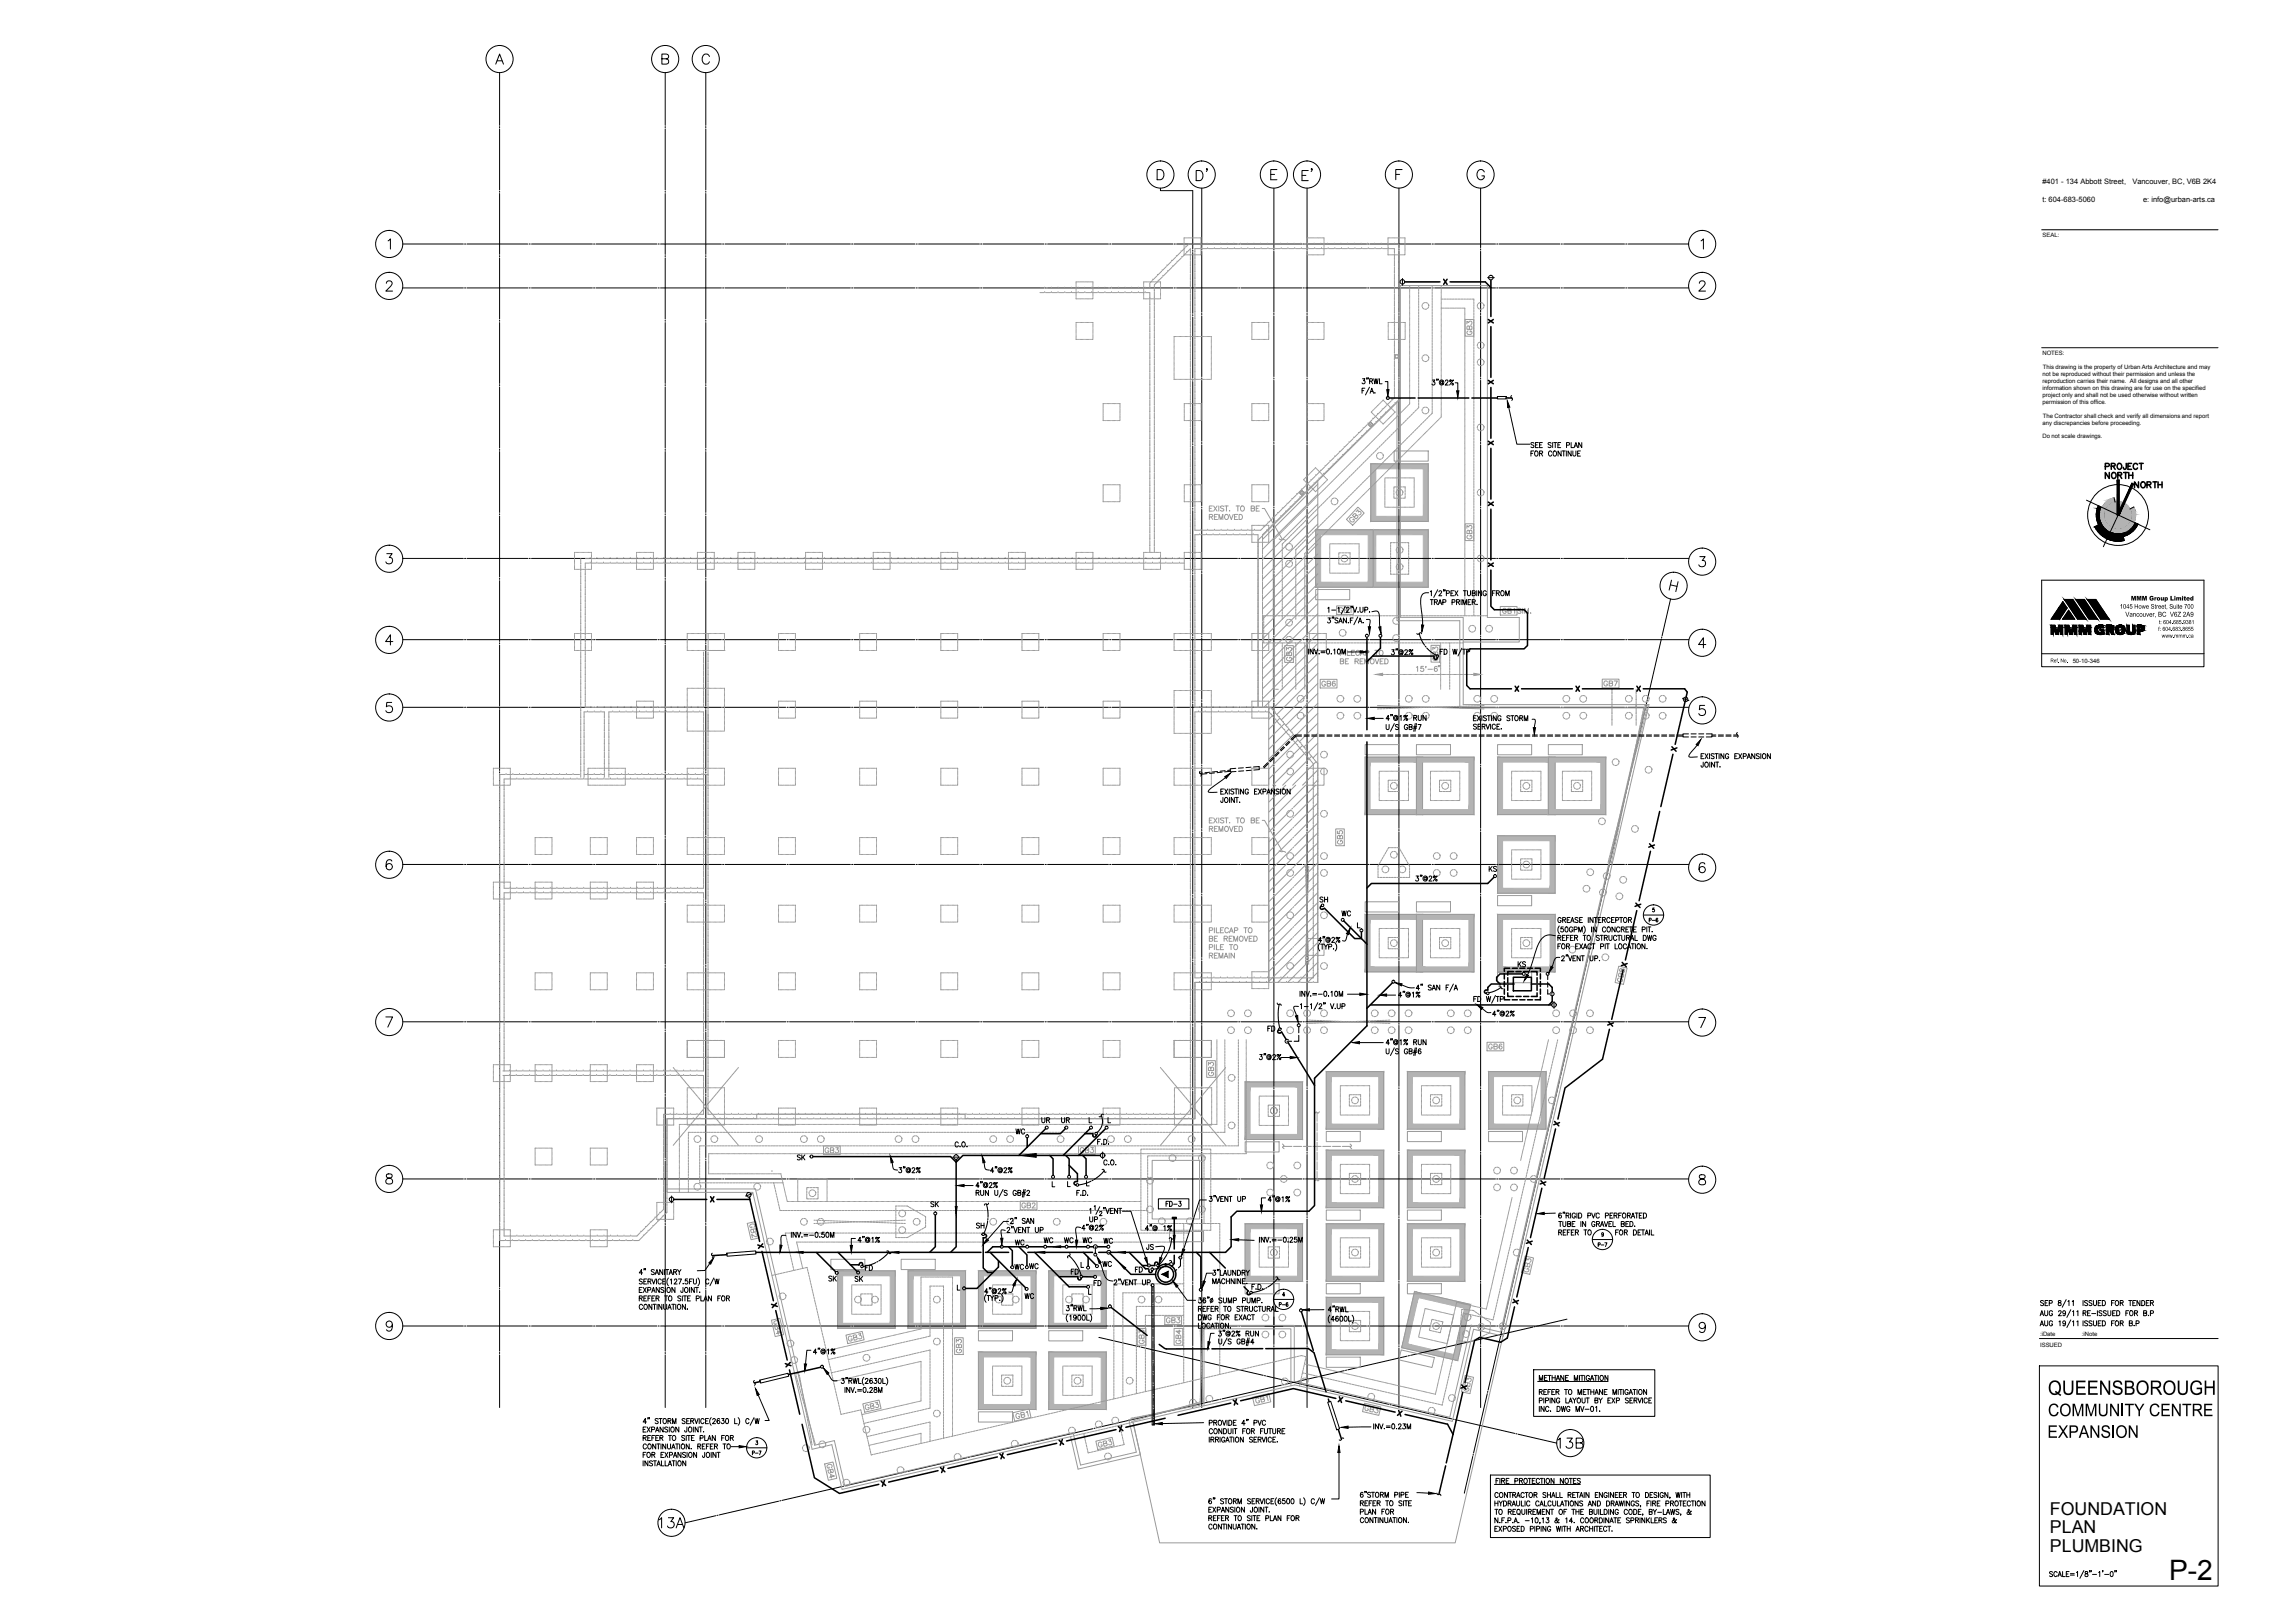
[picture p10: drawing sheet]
<svg xmlns="http://www.w3.org/2000/svg" width="1067mm" height="762mm" viewBox="0 0 1067 762" stroke-linecap="round" stroke-linejoin="round" font-family="sans-serif">
<defs><g id="words">
<text font-size="13.2" x="1019" y="742">P-2</text>
<g font-size="8.3">
<text x="963" y="711">FOUNDATION</text>
<text x="963" y="720">PLAN</text>
<text x="963" y="729">PLUMBING</text>
</g>
<g font-size="3.5">
<text x="959" y="87">#401 - 134 Abbott Street,</text>
<text x="1001" y="87">Vancouver, BC, V6B 2K4</text>
<text x="959" y="95">t: 604-683-5060</text>
<text x="1006" y="95">e: info@urban-arts.ca</text>
</g>
<g font-size="2.8">
<text x="959" y="111">SEAL:</text>
<text x="959" y="167">NOTES:</text>
<text x="959" y="173">This drawing is the property of Urban Arts Architecture and may</text>
<text x="959" y="176">not be reproduced without their permission and unless the</text>
<text x="959" y="180">reproduction carries their name. All designs and all other</text>
<text x="959" y="183">information shown on this drawing are for use on the specified</text>
<text x="959" y="186">project only and shall not be used otherwise without written</text>
<text x="959" y="189">permission of this office.</text>
<text x="959" y="196">The Contractor shall check and verify all dimensions and report</text>
<text x="959" y="199">any discrepancies before proceeding.</text>
<text x="959" y="206">Do not scale drawings.</text>
<text x="973" y="311">50-10-346</text>
<text x="958" y="627">:iDate</text>
<text x="977" y="627">:iNote</text>
<text x="958" y="632">ISSUED</text>
</g>
</g></defs>
<g fill="none" stroke="#999" stroke-width=".47">
<path d="M554 118l-1 2M555 118h.1M556 112v1M556 113h.1M556 114h.1M556 115h.1M556 115v1M556 116h.1M556 116v1M556 117h.1M556 118h.1M556 119h.1"/>
<path d="M556 119v1M556 112h.1M557 116l-2 2M557 120h.1M557 112h.1M557 116h.1M557 119l-2 2M557 119h.1M557 120h1M557 112h1M557 118l2-1v1M558 120h.1"/>
<path d="M558 112h.1M558 115l-1 1M558 120h1M558 112h1M558 115h2M559 119h.1M559 119v3M559 120h.1M559 112h.1M559 120h1M559 112h1M560 120h.1"/>
<path d="M560 112h.1M561 115h.1M561 120h.1M561 112h.1M561 115h2M561 118h.1M561 119v2M562 120h.1M562 112h.1M562 120h1M562 112h1M563 120h.1"/>
<path d="M563 112h.1M564 117h-3v1M564 112h.1M564 115h.1M564 119v1M564 117h.1M564 112v1M564 113h.1M564 114h.1M564 115v1M564 116h.1M564 116v1"/>
<path d="M564 118h.1M564 119h.1M564 115h2M564 117h3M567 115h.1M567 117h.1M567 115h3M567 117h3M570 115h.1M570 117h.1M570 115h3M571 117h2"/>
<path d="M573 115h.1M573 117h.1M573 115h3M574 117h2M576 115h.1M576 117h.1M577 115h2M577 117h2M579 115h.1M580 117h.1M580 115h2M580 117h2"/>
<path d="M582 115h.1M583 117h.1M583 115h2M583 117h3M586 115h.1M586 117h.1M586 115h2M586 117h3M589 115h.1M589 117h.1M589 115h3M589 117h3"/>
<path d="M592 115h.1M592 117h.1M592 115h3M593 117h2M595 115h.1M595 117h.1M595 115h3M596 117h2M598 115h.1M598 117h.1M599 115h2M599 117h2"/>
<path d="M601 115h.1M602 117h.1M602 115h2M602 117h2M604 115h.1M605 117h.1M605 115h2M605 117h3M608 115h.1M608 117h.1M608 115h2M608 117h3"/>
<path d="M611 115h.1M611 117h.1M611 115h3M611 117h3M614 112v1M614 113h.1M614 114h.1M614 115h.1M614 115v1M614 116h.1M614 116v1M614 117h.1"/>
<path d="M614 118h.1M614 119h.1M614 119v1M614 112h.1M614 115h3M614 120h1M614 112h1M615 117h2M615 120h.1M615 112h.1M616 120h.1M616 112h.1"/>
<path d="M617 120h.1M617 112h.1M617 115h.1M617 120h1M617 112h1M617 117h.1M617 115h3M618 117h2M618 120h.1M618 112h.1M618 120h1M618 112h1"/>
<path d="M619 120h.1M619 112h.1M620 120h.1M620 112h.1M620 115h.1M620 117h.1M621 115h2M621 120h.1M621 112h.1M621 117h2M621 112h1M622 119l-1 1"/>
<path d="M622 112v1M622 113h.1M622 114h.1M622 115h.1M622 115v1M622 116h.1M622 116v1M622 117h.1M622 118h.1M622 119h.1M623 115h.1M624 117h.1"/>
<path d="M624 115h2M624 117h2M627 115h.1M627 117h.1M627 115h2M627 117h3M630 115h.1M630 117h.1M630 115h2M630 117h3M633 115h.1M633 117h.1"/>
<path d="M633 115h3M633 117h3M636 115h.1M636 117h.1M636 115h3M637 117h2M639 115h.1M639 117h.1M639 115h3M640 117h2M642 115h.1M642 117h.1"/>
<path d="M643 115h2M643 117h2M645 115h.1M646 117h.1M646 115h2M646 117h2M649 115h.1M649 117h.1M649 115h2M649 117h3M652 115h.1M652 119v1"/>
<path d="M652 112v1M652 113h.1M652 114h.1M652 115v1M652 116h.1M652 116v1M652 117h.1M652 118h.1M652 119h.1M652 115h2M652 112h.1M652 117h3v1"/>
<path d="M652 120h1M652 112h1M653 120h.1M653 112h.1M654 120h.1M654 112h.1M655 120h.1M655 112h.1M655 119h.1M655 119v3M655 115h.1M655 115h2v1"/>
<path d="M655 120h1M655 112h1M656 120h.1M656 112h.1M656 120h1M656 112h1M657 120h.1M657 117h.1M657 117v2M657 112h.1M658 120h.1M658 112h.1"/>
<path d="M659 120h.1M659 112h.1M659 112h1M660 119l-1 1M660 112v1M660 113h.1M660 114h.1M660 115h.1M660 115v1M660 116h.1M660 116v1M660 117h.1"/>
<path d="M660 118h.1M660 119h.1M488 137h2M488 135h2M491 137h.1M491 135h.1M491 137h2M491 135h2M494 137h.1M494 135h.1M494 137h2M494 135h2"/>
<path d="M497 137h.1M497 135h.1M497 137h3M497 135h3M500 137h.1M500 135h.1M500 137h3M500 135h3M503 137h.1M503 135h.1M503 137h3M503 135h3"/>
<path d="M505 133h.1M505 134h.1M505 135h.1M505 135v1M505 136h.1M505 136v1M505 137h.1M505 138h.1M505 139h.1M505 139v1M505 140h1M506 132l-1 1"/>
<path d="M506 132h.1M506 137h.1M506 135h.1M506 132h1M507 137h2M507 135h2M507 132h.1M508 132h.1M508 132h1M509 132h.1M509 137h.1M509 135h.1"/>
<path d="M509 132h1M510 137h2M510 135h2M510 132h.1M511 132h.1M512 132h.1M512 132h1M513 137h.1M513 135h.1M513 132v1M513 137h2M513 135h2"/>
<path d="M513 140h.1M513 133h.1M513 134h.1M513 135v1M513 136h.1M513 136v1M513 138h.1M513 139h.1M513 139v1M516 137h.1M516 135h.1M516 137h2"/>
<path d="M516 135h2M519 137h.1M519 135h.1M519 137h3M519 135h3M522 137h.1M522 135h.1M522 137h3M522 135h3M525 137h.1M525 135h.1M525 137h3"/>
<path d="M525 135h3M528 137h.1M528 135h.1M529 137h2M529 135h2M531 137h.1M531 135h.1M532 137h2M532 135h2M535 137h.1M535 135h.1M535 137h2"/>
<path d="M535 135h2M537 133h.1M537 134h.1M537 135h.1M537 135v1M537 136h.1M537 136v1M537 137h.1M537 138h.1M537 139h.1M537 139v1M537 140h.1"/>
<path d="M537 132v1M538 137h.1M538 135h.1M538 132h.1M538 137h2v3M538 132h1M539 132h.1M539 132h1M540 132h.1M541 132h.1M541 132l-1 1v2h-2M542 132h.1"/>
<path d="M542 140h.1M542 137h.1M542 137v3M542 132h1M543 132h.1M543 130l-1 1M543 132h1M543 129h.1M544 132l-2 2v2M544 132h.1M545 132v1M545 140h.1"/>
<path d="M545 133h.1M545 134h.1M545 135h.1M545 135v1M545 136h.1M545 136v1M545 137h.1M545 138h.1M545 139h.1M545 139v1M545 127l-1 2M546 127h.1"/>
<path d="M546 130l-2 2M546 130h.1M548 125l-2 2M548 125h.1M548 128l-2 1M548 128h.1M550 123l-2 2M550 123h.1M550 126l-1 1M550 125h.1M552 121l-2 1M552 120h.1"/>
<path d="M552 123l-1 2M553 123h.1M555 121l-2 2M555 121h.1M559 138h.1M559 135h.1M559 131h.1M559 128h.1M559 125h.1M559 122h.1M559 122v3M559 125v3"/>
<path d="M559 129v2M559 132v2M559 135v2M559 138v2M561 137h.1M561 134h.1M561 131h.1M561 128h.1M561 125h.1M561 122h.1M561 122v2M561 125v2"/>
<path d="M561 128v3M561 131v3M561 135v2M561 138v2M655 138h.1M655 134h.1M655 131h.1M655 128h.1M655 125h.1M655 122h.1M655 122v3M655 125v3"/>
<path d="M655 129v2M655 132v2M655 135v2M655 138v2M657 139h.1M657 135h.1M657 132h.1M657 129h.1M657 126h.1M657 123h.1M657 120v2M657 123v3"/>
<path d="M657 126v3M657 130v2M657 133v2M657 136v2M657 139v2M662 134v1M662 135h.1M662 136h.1M662 137h.1M662 137v1M662 138h.1M662 138v1"/>
<path d="M662 139h.1M662 140h.1M666 134v1M666 136v1M666 137v1M666 138v1M666 140v1M672 134v1M672 136v1M672 137v1M672 138v1M672 140v1"/>
<path d="M677 134v1M677 135h.1M677 136h.1M677 137h.1M677 137v1M677 138h.1M677 138v1M677 139h.1M677 140h.1M505 152h.1M505 153h.1M505 153v1"/>
<path d="M505 154h.1M505 154v1M505 155h.1M505 156h.1M505 157h.1M505 158h.1M505 158v1M505 159h1M506 151l-1 1M506 159h.1M506 151h.1M506 140h.1"/>
<path d="M506 159h1M506 151h1M506 140h1M507 159h.1M507 151h.1M507 140h.1M508 159h.1M508 151h.1M508 140h.1M508 159h1M508 151h1M508 140h1"/>
<path d="M509 159h.1M509 151h.1M509 140h.1M509 159h1M509 151h1M509 140h1M510 159h.1M510 151h.1M510 140h.1M511 159h.1M511 151h.1M511 140h.1"/>
<path d="M512 159h.1M512 151h.1M512 140h.1M512 159h1M512 151h1M512 140h1M513 151v1M513 159h.1M513 152h.1M513 153h.1M513 153v1M513 154h.1"/>
<path d="M513 154v1M513 155h.1M513 156h.1M513 157h.1M513 158h.1M513 158v1M538 140h.1M538 140h1M539 140h.1M539 140h1M540 159h.1M540 156h.1"/>
<path d="M540 153h.1M540 150h.1M540 146h.1M540 143h.1M540 140h.1M540 141v2M540 144v2M540 147v2M540 150v2M540 153v3M540 156v3M540 159v3"/>
<path d="M541 140h.1M542 140v3M542 159h.1M542 156h.1M542 153h.1M542 149h.1M542 146h.1M542 143h.1M542 143v3M542 147v2M542 150v2M542 153v2"/>
<path d="M542 156v2M542 159v3M542 140h1M543 140h.1M543 140h1M544 140h.1M551 159h.1M551 160h.1M552 158h-1M552 158h.1M552 158h1M553 158h.1"/>
<path d="M554 158h.1M555 158h.1M555 158h1M556 158h.1M556 158h1M557 158h.1M558 158h.1M559 158h.1M559 160h.1M559 157h.1M559 153h.1M559 150h.1"/>
<path d="M559 147h.1M559 144h.1M559 141h.1M559 141v3M559 144v3M559 148v2M559 151v2M559 154v2M559 157v2M559 158h1M560 158h.1M560 158h1"/>
<path d="M561 158h.1M561 159h.1M561 156h.1M561 153h.1M561 150h.1M561 147h.1M561 144h.1M561 140h.1M561 141v2M561 144v2M561 147v2M561 150v3"/>
<path d="M561 153v3M561 157v2M561 160v2M562 158h.1M563 158h.1M563 158h1M564 158h.1M564 158h1M565 158h.1M566 158h.1M567 158h.1M567 158h1"/>
<path d="M568 158h.1M568 158h1M569 159h.1M569 160h.1M588 152h.1M588 153h.1M588 153v1M588 154h.1M588 154v1M588 155h.1M588 156h.1M588 157h.1"/>
<path d="M588 158h.1M588 158v1M588 159h.1M588 151v1M588 159h1M588 151h1M589 159h.1M589 151h.1M590 159h.1M590 151h.1M591 159h.1M591 151h.1"/>
<path d="M591 159h1M591 151h1M592 159h.1M592 151h.1M592 159h1M592 151h1M593 159h.1M593 151h.1M594 159h.1M594 151h.1M594 159h1M594 151h1"/>
<path d="M595 159h.1M595 151h.1M595 151l1 1M596 159h-1M596 152h.1M596 153h.1M596 153v1M596 154h.1M596 154v1M596 155h.1M596 156h.1M596 157h.1"/>
<path d="M596 158h.1M596 158v1M614 152h.1M614 153h.1M614 153v1M614 154h.1M614 154v1M614 155h.1M614 156h.1M614 157h.1M614 158h.1M614 158v1"/>
<path d="M614 159h.1M614 151v1M614 159h1M614 151h1M615 159h.1M615 151h.1M616 159h.1M616 151h.1M617 159h.1M617 151h.1M617 159h1M617 151h1"/>
<path d="M618 159h.1M618 151h.1M618 159h1M618 151h1M619 159h.1M619 151h.1M620 159h.1M620 151h.1M621 159h.1M621 151h.1M621 151l1 1M622 159h-1"/>
<path d="M622 152h.1M622 153h.1M622 153v1M622 154h.1M622 154v1M622 155h.1M622 156h.1M622 157h.1M622 158h.1M622 158v1M652 159h.1M652 152h.1"/>
<path d="M652 153h.1M652 153v1M652 154h.1M652 154v1M652 155h.1M652 156h.1M652 157h.1M652 158h.1M652 158v1M652 151v1M652 159h1M652 151h1"/>
<path d="M653 159h.1M653 151h.1M654 159h.1M654 151h.1M654 159h1M654 151h1M655 160h.1M655 156h.1M655 153h.1M655 150h.1M655 147h.1M655 144h.1"/>
<path d="M655 141h.1M655 141v2M655 144v3M655 147v3M655 151v2M655 154v2M655 157v2M655 160v2M655 159h.1M655 151h.1M655 159h1M655 151h1"/>
<path d="M656 159h.1M656 151h.1M657 159h.1M657 151v3M657 157h.1M657 154h.1M657 151h.1M657 148h.1M657 145h.1M657 142h.1M657 142v2M657 145v3"/>
<path d="M657 148v3M657 155v2M657 158v2M658 159h.1M658 151h.1M658 159h1M658 151h1M659 159h.1M659 151h.1M659 151l1 1M660 159h-1M660 152h.1"/>
<path d="M660 153h.1M660 153v1M660 154h.1M660 154v1M660 155h.1M660 156h.1M660 157h.1M660 158h.1M660 158v1M662 141h.1M662 141v1M662 142h.1"/>
<path d="M662 142v1M662 143h.1M662 144h.1M662 145h.1M662 145v1M662 146h.1M662 146v1M662 147h.1M662 148h.1M662 149h.1M662 149v1M662 150h.1"/>
<path d="M662 150v1M662 151h.1M662 152h.1M662 153h.1M662 153v1M662 154h.1M662 154v1M662 155h.1M662 156h.1M662 157h.1M662 157v1M662 158h.1"/>
<path d="M662 158v1M662 159h.1M662 160h.1M666 141v1M666 142v1M666 144v1M666 145v1M666 146v1M666 148v1M666 149v1M666 150v1M666 152v1"/>
<path d="M666 153v1M666 154v1M666 156v1M666 157v1M666 158v1M666 160v1M668 143v1M668 144l1 1M669 142l-1 1M669 142h1M670 145h-1M671 143v1"/>
<path d="M671 144l-1 1M671 144h.1M672 141v1M672 142v1M672 144v1M672 145v1M672 146v1M672 148v1M672 149v1M672 150v1M672 152v1M672 153v1"/>
<path d="M672 154v1M672 156v1M672 157v1M672 158v1M672 160v1M677 140h1M677 141h.1M677 141v1M677 142h.1M677 142v1M677 143h.1M677 144h.1"/>
<path d="M677 145h.1M677 145v1M677 146h.1M677 146v1M677 147h.1M677 148h.1M677 149h.1M677 149v1M677 150h.1M677 150v1M677 151h.1M677 152h.1"/>
<path d="M677 153h.1M677 153v1M677 154h.1M677 154v1M677 155h.1M677 156h.1M677 157h.1M677 157v1M677 158h.1M677 158v1M677 159h.1M677 160h.1"/>
<path d="M677 145h1M678 145h.1M678 140h1M678 145h1M679 145h.1M679 140h1M680 145h.1M681 140h1M681 145h.1M681 145h1M682 145h.1M682 140h1"/>
<path d="M682 145h1M683 145h.1M683 140h1M684 145h.1M685 140h1M685 145h.1M685 145h1M686 145h.1M686 140h1M686 145h1M687 145h.1M687 140h1"/>
<path d="M688 145h.1M688 145v1M688 146h.1M688 146v1M688 147h.1M688 148h.1M688 149h.1M688 149v1M688 150h.1M688 150v1M688 151h.1M688 152h.1"/>
<path d="M688 153h.1M688 153v1M688 154h.1M688 154v1M688 155h.1M688 156h.1M688 157h.1M688 157v1M688 158h.1M688 158v1M688 159h.1M688 160h.1"/>
<path d="M688 150h4v8h-4zM689 140h1M689 152v-1l1 1a.8 .8 0 0 1 1-1 .8 .8 0 0 1 0 1M689 155a.9 .9 0 0 0 0 1 .9 .9 0 0 0 1 1 .9 .9 0 0 0 1-1 .9 .9 0 0 0-1-1v1M690 154v-1l1 1v1h-2v-2h1v2M690 140h1M691 140h1v1M692 142v1M692 143v1M692 144v1M692 146v1M692 147v1"/>
<path d="M692 148v1M692 150v1M692 151v1M692 152v1M692 154v1M692 155v1M692 156v1M692 158v1M692 159v1M694 143v1M694 144v1M695 142l-1 1"/>
<path d="M695 142h1M696 145h-1M696 143l1 1M697 144l-1 1M697 144h.1M540 178h.1M540 175h.1M540 172h.1M540 169h.1M540 165h.1M540 162h.1M540 163v2"/>
<path d="M540 166v2M540 169v2M540 172v2M540 175v3M540 178v3M542 178h.1M542 175h.1M542 171h.1M542 168h.1M542 165h.1M542 162h.1M542 162v3"/>
<path d="M542 165v3M542 169v2M542 172v2M542 175v2M542 178v2M551 161h.1M551 161v1M551 162h.1M551 162v1M551 163h.1M551 164h.1M551 165h.1"/>
<path d="M551 165v1M551 166h.1M551 167h.1M551 168h.1M551 168v1M551 169h.1M551 169v1M551 170h.1M551 170v1M551 171h.1M551 172h.1M551 173h.1"/>
<path d="M551 173v1M551 174h.1M551 175h.1M551 176h.1M551 176v1M551 177h.1M551 177v1M551 178h1M552 178h.1M552 178h1M553 178h.1M554 178h.1"/>
<path d="M555 178h.1M555 178h1M556 178h.1M556 178h1M557 178h.1M558 178h.1M559 179h.1M559 175h.1M559 172h.1M559 169h.1M559 166h.1M559 163h.1"/>
<path d="M559 160v2M559 163v3M559 166v3M559 169v3M559 173v2M559 176v2M559 179v2M559 178h1M560 178h.1M560 178h1M561 178h.1M561 175h.1"/>
<path d="M561 172h.1M561 169h.1M561 166h.1M561 162h.1M561 163v2M561 166v2M561 169v2M561 172v3M561 175v3M561 178v3M562 178h.1M563 178h.1"/>
<path d="M563 178h1M564 178h.1M564 178h1M565 178h.1M566 178h.1M567 178h.1M567 178h1M568 178h.1M569 178h-1M569 161h.1M569 161v1M569 162h.1"/>
<path d="M569 162v1M569 163h.1M569 164h.1M569 165h.1M569 165v1M569 166h.1M569 167h.1M569 168h.1M569 168v1M569 169h.1M569 169v1M569 170h.1"/>
<path d="M569 170v1M569 171h.1M569 172h.1M569 173h.1M569 173v1M569 174h.1M569 175h.1M569 176h.1M569 176v1M569 177h.1M569 177v1M655 178h.1"/>
<path d="M655 175h.1M655 172h.1M655 169h.1M655 166h.1M655 163h.1M655 163v2M655 166v3M655 169v3M655 173v2M655 176v2M655 179v2M655 167h2v1h-2z"/>
<path d="M657 179h.1M657 176h.1M657 173h.1M657 170h.1M657 167h.1M657 164h.1M657 161h.1M657 161v2M657 164v2M657 167v3M657 170v3M657 173v3"/>
<path d="M657 177v2M657 180v2M662 161h.1M662 161v1M662 162h.1M662 162v1M662 163h.1M662 164h.1M662 165h.1M662 165v1M662 166h.1M662 166v1"/>
<path d="M662 167h.1M662 168h.1M662 168v1M662 169h.1M662 169v1M662 170h.1M662 170v1M662 171h.1M662 172h.1M662 173h.1M662 173v1M662 174h.1"/>
<path d="M662 174v1M662 175h.1M662 176h.1M662 176v1M662 177h.1M662 177v1M662 178h.1M662 178v1M662 179h.1M662 180h.1M666 161v1M666 162v1"/>
<path d="M666 164v1M666 165v1M666 166v1M666 168v1M666 169v1M666 170v1M666 172v1M666 173v1M666 174v1M666 176v1M666 177v1M666 178v1"/>
<path d="M666 180v1M668 167v1M668 169l1 1M669 167h-1M669 167h1M670 170h-1M671 167v1M671 169h-1M671 168h.1M672 161v1M672 162v1M672 164v1"/>
<path d="M672 165v1M672 166v1M672 168v1M672 169v1M672 170v1M672 172v1M672 173v1M672 174v1M672 176v1M672 177v1M672 178v1M672 180v1"/>
<path d="M677 161h.1M677 161v1M677 162h.1M677 162v1M677 163h.1M677 164h.1M677 165h.1M677 165v1M677 166h.1M677 166v1M677 167h.1M677 168h.1"/>
<path d="M677 169h.1M677 169v1M677 170h.1M677 170v1M677 171h.1M677 172h.1M677 173h.1M677 173v1M677 174h.1M677 174v1M677 175h.1M677 176h.1"/>
<path d="M677 177h.1M677 177v1M677 178h.1M677 178v1M677 179h.1M677 180h.1M688 161h.1M688 161v1M688 162h.1M688 162v1M688 163h.1M688 164h.1"/>
<path d="M688 165h.1M688 165v1M688 166h.1M688 166v1M688 167h.1M688 168h.1M688 169h.1M688 169v1M688 170h.1M688 170v1M688 171h.1M688 172h.1"/>
<path d="M688 173h.1M688 173v1M688 174h.1M688 174v1M688 175h.1M688 176h.1M688 177h.1M688 177v1M688 178h.1M688 178v1M688 179h.1M688 180h.1"/>
<path d="M692 160v1M692 162v1M692 163v1M692 164v1M692 166v1M692 167v1M692 168v1M692 170v1M692 171v1M692 172v1M692 174v1M692 175v1"/>
<path d="M692 176v1M692 178v1M692 179v1M694 161v1M694 163v1M694 169v1M694 171v1M695 161h-1M695 169h-1M695 161h1M695 169h1M696 164h-1"/>
<path d="M696 172h-1M696 161l1 1M696 169l1 1M697 163h-1M697 171h-1M697 162h.1M697 170h.1M518 190h.1M518 191h.1M518 191v1M518 192h.1M518 192v1"/>
<path d="M518 193h.1M518 194h.1M518 195h.1M518 195v1M518 196h.1M518 196v1M518 197h.1M518 189v1M519 197h.1M519 189h.1M520 197h.1M520 189h.1"/>
<path d="M520 197h1M520 189h1M521 197h.1M521 189h.1M521 197h1M521 189h1M522 197h.1M522 189h.1M523 197h.1M523 189h.1M523 197h1M523 189h1"/>
<path d="M524 197h.1M524 189h.1M524 197h1M524 189h1M525 197h.1M525 189h.1M525 189l1 1M526 197h-1M526 190h.1M526 191h.1M526 191v1M526 192h.1"/>
<path d="M526 192v1M526 193h.1M526 194h.1M526 195h.1M526 195v1M526 196h.1M526 196v1M540 200h.1M540 197h.1M540 194h.1M540 191h.1M540 187h.1"/>
<path d="M540 184h.1M540 181h.1M540 181v3M540 185v2M540 188v2M540 191v2M540 194v2M540 197v3M542 200h.1M542 197h.1M542 193h.1M542 190h.1"/>
<path d="M542 187h.1M542 184h.1M542 181h.1M542 181v3M542 184v3M542 188v2M542 191v2M542 194v2M542 197v2M556 190h.1M556 191h.1M556 191v1"/>
<path d="M556 192h.1M556 192v1M556 193h.1M556 194h.1M556 195h.1M556 195v1M556 196h.1M556 196v1M556 197h.1M556 189v1M557 197h.1M557 189h.1"/>
<path d="M557 197h1M557 189h1M558 197h.1M558 189h.1M558 197h1M558 189h1M559 197h.1M559 194h.1M559 191h.1M559 188h.1M559 185h.1M559 182h.1"/>
<path d="M559 182v2M559 185v3M559 188v3M559 191v3M559 195v2M559 198v2M559 189h.1M560 197h.1M560 189h.1M561 197v3M561 189h.1M561 197h.1"/>
<path d="M561 194h.1M561 191h.1M561 188h.1M561 184h.1M561 181h.1M561 182v2M561 185v2M561 188v2M561 191v2M561 194v3M561 197h1M561 189h1"/>
<path d="M562 197h.1M562 189h.1M562 197h1M562 189h1M563 197h.1M563 189h.1M564 189v1M564 197h.1M564 190h.1M564 191h.1M564 191v1M564 192h.1"/>
<path d="M564 192v1M564 193h.1M564 194h.1M564 195h.1M564 195v1M564 196h.1M564 196v1M588 190h.1M588 191h.1M588 191v1M588 192h.1M588 192v1"/>
<path d="M588 193h.1M588 194h.1M588 195h.1M588 195v1M588 196h.1M588 196v1M588 197h.1M588 189v1M588 197h1M588 189h1M589 197h.1M589 189h.1"/>
<path d="M590 197h.1M590 189h.1M591 197h.1M591 189h.1M591 197h1M591 189h1M592 197h.1M592 189h.1M592 197h1M592 189h1M593 197h.1M593 189h.1"/>
<path d="M594 197h.1M594 189h.1M594 197h1M594 189h1M595 197h.1M595 189h.1M595 189l1 1M596 197h-1M596 190h.1M596 191h.1M596 191v1M596 192h.1"/>
<path d="M596 192v1M596 193h.1M596 194h.1M596 195h.1M596 195v1M596 196h.1M596 196v1M614 190h.1M614 191h.1M614 191v1M614 192h.1M614 192v1"/>
<path d="M614 193h.1M614 194h.1M614 195h.1M614 195v1M614 196h.1M614 196v1M614 197h.1M614 189v1M614 197h1M614 189h1M615 197h.1M615 189h.1"/>
<path d="M616 197h.1M616 189h.1M617 197h.1M617 189h.1M617 197h1M617 189h1M618 197h.1M618 189h.1M618 197h1M618 189h1M619 197h.1M619 189h.1"/>
<path d="M620 197h.1M620 189h.1M621 197h.1M621 189h.1M621 189l1 1M622 197h-1M622 190h.1M622 191h.1M622 191v1M622 192h.1M622 192v1M622 193h.1"/>
<path d="M622 194h.1M622 195h.1M622 195v1M622 196h.1M622 196v1M642 199l-2 2M642 199h.1M643 199v1M643 199h.1M643 200h.1M643 198v1M644 198l1 1-1 1-2-1z"/>
<path d="M644 198h.1M644 198l-1 1 1 1 1-1M644 198l1 1M644 198v1M644 200h.1M644 199l-1 1M644 193v1M644 199h.1M644 197l-1 2M644 194h1M645 193h-1M645 199h.1"/>
<path d="M645 197h.1M645 194v1M645 192v1M645 195h.1M645 192h.1M646 195h.1M646 192h.1M646 199l-2 1M646 196h.1M646 198h.1M646 191h.1M646 196h1"/>
<path d="M647 191h-1M647 195l-2 2M647 196v1M647 195h.1M647 190v1M647 197h.1M647 190h.1M648 197h.1M648 190h.1M648 198h.1M648 196l-2 2M648 189h.1"/>
<path d="M648 196h.1M648 198h1M649 189h-1M649 198v1M649 193l-2 1M649 188v1M649 192h.1M649 188h1M649 199h1M650 188v1M650 198v1M650 194l-1 2"/>
<path d="M650 189h1M651 194h.1M651 198h-1M651 189h.1M651 198h.1M651 190l-2 2M651 190h.1M651 197h.1M652 197h.1M652 200h.1M652 190v1M652 196v1"/>
<path d="M652 199v1M652 191h1M652 192l-1 2M653 196h-1M653 199h-1M653 192h.1M653 196h.1M653 199h.1M653 188l-1 2M653 195h.1M653 198h.1M654 188h.1"/>
<path d="M654 192h.1M654 195h.1M654 198h.1M654 192v1M654 194v1M654 197h.1M654 193h1M655 194h-1M655 197h-1M655 190l-2 1M655 185h.1M655 182h.1"/>
<path d="M655 185v2l-1 1M655 182v2M655 193v1M655 189h.1M655 196v1M655 196h.1M656 196h.1M656 189v102h29v41h87l-67 293-14-3-10 43-73-16v-27h-44v37l-34 8 4 15-27 6-3-15-107 24M656 195v1M657 195h-1M657 186h.1M657 183h.1"/>
<path d="M657 186v2l-2 1M657 183v2M657 194v1M657 194h.1M658 187v103h29v41h87l-68 296-14-3-10 43-74-17-76 18M658 200l-1 1M658 194h.1M658 193h.1M658 199v1M659 193h-1M659 192v1M659 198v1"/>
<path d="M659 192h.1M660 192h.1M660 191h.1M660 197v1M661 191h-1M661 190v1M661 196v1M661 190h.1M662 189v1M662 181h.1M662 181v1M662 182h.1"/>
<path d="M662 182v1M662 183h.1M662 184h.1M662 184v1M662 185h.1M662 185v1M662 186h.1M662 186v1M662 187h.1M662 188h.1M662 189h.1M662 195v1"/>
<path d="M663 194v1M664 193l-1 1M665 192l-1 1M666 190l-1 2M666 181v1M666 182v1M666 184v1M666 185v1M666 186v1M666 188v1M666 189v1M667 200h-1"/>
<path d="M668 199h-1M668 192v1M668 193l1 1M669 198l-1 1M669 191l-1 1M669 191h1M670 197l-1 1M670 194h-1M670 196v1M671 192v1M671 193l-1 1M671 193h.1"/>
<path d="M671 195v1M672 193v2M672 181v1M672 182v1M672 184v1M672 185v1M672 186v1M672 188v1M672 189v1M672 190v1M672 192v1M673 200h-1"/>
<path d="M673 199v1M673 199h.1M674 199h.1M674 198h.1M675 198h.1M675 197v1M675 197h.1M676 197h.1M676 196h.1M677 196h.1M677 181h.1M677 181v1"/>
<path d="M677 182h.1M677 182v1M677 183h.1M677 184h.1M677 185h.1M677 185v1M677 186h.1M677 186v1M677 187h.1M677 188h.1M677 189h.1M677 189v1"/>
<path d="M677 190h.1M677 190v1M677 191h.1M677 192h.1M677 193h.1M677 193v1M677 194h.1M677 194v1M677 195h.1M688 181h.1M688 181v1M688 182h.1"/>
<path d="M688 182v1M688 183h.1M688 184h.1M688 185h.1M688 185v1M688 186h.1M688 186v1M688 187h.1M688 188h.1M688 189h.1M688 189v1M688 190h.1"/>
<path d="M688 190v1M688 191h.1M688 192h.1M688 193h.1M688 193v1M688 194h.1M688 194v1M688 195h.1M688 196h.1M688 197h.1M688 197v1M688 198h.1"/>
<path d="M688 198v1M688 199h.1M688 200h.1M692 180v1M692 182v1M692 183v1M692 184v1M692 186v1M692 187v1M692 188v1M692 190v1M692 191v1"/>
<path d="M692 192v1M692 194v1M692 195v1M692 196v1M692 198v1M692 199v1M694 200v1M695 199l-1 1M695 199h1M696 200l1 1M540 219h.1M540 216h.1"/>
<path d="M540 213h.1M540 209h.1M540 206h.1M540 203h.1M540 200v3M540 203v3M540 207v2M540 210v2M540 213v2M540 216v2M540 219v3M542 219h.1"/>
<path d="M542 215h.1M542 212h.1M542 209h.1M542 206h.1M542 203h.1M542 200v2M542 203v3M542 206v3M542 210v2M542 213v2M542 216v2M542 219v2"/>
<path d="M559 219h.1M559 216h.1M559 213h.1M559 210h.1M559 207h.1M559 204h.1M559 201h.1M559 201v2M559 204v2M559 207v3M559 210v3M559 214v2"/>
<path d="M559 217v2M559 220v2M561 219h.1M561 216h.1M561 213h.1M561 210h.1M561 206h.1M561 203h.1M561 200h.1M561 201v2M561 204v2M561 207v2"/>
<path d="M561 210v2M561 213v2M561 216v3M561 219v3M617 220h1M622 219l-2 2M622 219h.1M624 217l-2 2M624 217h.1M626 218l-2 2M626 218h.1M626 215l-1 1"/>
<path d="M627 215h.1M628 216l-2 2M628 216h.1M629 213l-2 1M629 212h.1M630 214l-2 2M630 214h.1M631 210l-2 2M631 210h.1M632 220h-1M632 220h.1M632 212l-1 2"/>
<path d="M632 219h.1M633 212h.1M633 219h.1M633 208l-2 2M633 218v1M633 208h.1M634 218h-1M634 218h.1M634 217h.1M635 210l-2 1M635 217h.1M635 209h.1"/>
<path d="M635 216v1M635 206l-1 2M636 206h.1M636 216h-1M636 215v1M636 215h.1M637 207l-2 2M637 215h.1M637 207h.1M637 214h.1M638 204l-2 1M638 214h-1"/>
<path d="M638 220h-1M638 203h.1M638 213v1M638 213h.1M639 219l-1 1M639 213h.1M639 205l-2 2M639 212h.1M639 205h.1M640 218l-1 1M640 212h-1M640 202l-2 1"/>
<path d="M640 201h.1M640 211v1M640 211h.1M641 217l-1 1M641 211h.1M641 210h.1M641 203l-1 2M642 216l-1 1M642 203h.1M642 210h-1M642 209v1M642 215v1"/>
<path d="M643 209h-1M643 209h.1M643 208h.1M643 214v1M644 201l-2 1M644 218h27v27h-27zM644 208h.1M644 201h.1M644 207v1M644 213v1M645 207h-1M645 207h.1"/>
<path d="M645 212v1M645 206h.1M646 206h.1M646 205v1M646 211v1M647 213l-1 1M647 215h.1M647 205h-1M647 220h-1M647 205h.1M647 210l-1 1M647 204h.1"/>
<path d="M648 213h-1M648 204h.1M648 219h-1M648 212l1 1M648 209l-1 1M648 203v1M649 203h-1M649 215l-1 1M649 218h-1M649 203h.1M649 208l-1 1M649 213l1 1"/>
<path d="M649 202h.1M649 214v1M650 214h.1M650 217h-1M650 202h.1M650 208h-1M650 201v1M651 201h-1M651 216h-1M651 207h-1M651 201h.1M651 200h.1"/>
<path d="M652 215l-1 1M652 206h-1M653 214l-1 1M653 205h-1M653 220h.1M653 219h.1M654 213l-1 1M654 219h-1M654 204h-1M654 218v1M654 212v1M654 218h.1"/>
<path d="M655 212h16v5h-16zM655 203h-1M655 218h.1M655 217h.1M655 211v1M656 202l-1 1M656 217h.1M656 216v1M656 210v1M657 216h-1M657 201l-1 1M657 216h.1"/>
<path d="M657 209v1M657 215h.1M658 215h.1M658 214v1M658 208v1M659 214h-1M659 214h.1M659 207v1M659 213h.1M660 213h.1M660 206l-1 1M660 212v1"/>
<path d="M661 212h-1M661 212h.1M661 205l-1 1M661 211h.1M662 211h.1M662 204l-1 1M662 210v1M663 210h-1M663 204h-1M663 210h.1M663 209h.1M664 209h.1"/>
<path d="M664 203h-1M664 208v1M665 208h-1M665 202h-1M665 207v1M665 207h.1M666 201h-1M666 207h.1M666 206h.1M667 206h-1M667 205v1M667 205h.1"/>
<path d="M668 205h.1M668 204h.1M669 204h-1M669 203v1M669 203h.1M670 203h.1M670 202h.1M671 202h-1M671 201v1M671 201h.1M672 201h.1M672 200h.1"/>
<path d="M688 201h.1M688 201v1M688 202h.1M688 202v1M688 203h.1M688 204h.1M688 205h.1M688 205v1M688 206h.1M688 206v1M688 207h.1M688 208h.1"/>
<path d="M688 209h.1M688 209v1M688 210h.1M688 210v1M688 211h.1M688 212h.1M688 213h.1M688 213v1M688 214h.1M688 214v1M688 215h.1M688 216h.1"/>
<path d="M688 217h.1M688 217v1M688 218h.1M688 218v1M688 219h.1M688 220h.1M692 200v1M692 202v1M692 203v1M692 204v1M692 206v1M692 207v1"/>
<path d="M692 208v1M692 210v1M692 211v1M692 212v1M692 214v1M692 215v1M692 216v1M692 218v1M692 219v1M694 201v1M696 202h-1M697 201l-1 1"/>
<path d="M697 201h.1M518 228v1M518 229h.1M518 229v1M518 230h.1M518 231h.1M518 232h.1M518 232v1M518 233h.1M518 233v1M518 234h.1M518 235h.1"/>
<path d="M518 235v1M518 228h.1M519 236h.1M519 228h.1M520 236h.1M520 228h.1M520 236h1M520 228h1M521 236h.1M521 228h.1M521 236h1M521 228h1"/>
<path d="M522 236h.1M522 228h.1M523 236h.1M523 228h.1M523 236h1M523 228h1M524 236h.1M524 228h.1M524 236h1M524 228h1M525 236h.1M525 228h.1"/>
<path d="M525 228h1M526 235l-1 1M526 228v1M526 229h.1M526 229v1M526 230h.1M526 231h.1M526 232h.1M526 232v1M526 233h.1M526 233v1M526 234h.1"/>
<path d="M526 235h.1M540 238h.1M540 234h.1M540 231h.1M540 228h.1M540 225h.1M540 222h.1M540 222v3M540 225v3M540 229v2M540 232v2M540 235v2"/>
<path d="M540 238v2M542 237h.1M542 234h.1M542 231h.1M542 228h.1M542 225h.1M542 222h.1M542 222v2M542 225v3M542 228v3M542 232v2M542 235v2"/>
<path d="M542 238v2M556 235v1M556 228v1M556 229h.1M556 229v1M556 230h.1M556 231h.1M556 232h.1M556 232v1M556 233h.1M556 233v1M556 234h.1"/>
<path d="M556 235h.1M556 228h.1M557 236h.1M557 228h.1M557 236h1M557 228h1M558 236h.1M558 228h.1M558 236h1M558 228h1M559 238h.1M559 235h.1"/>
<path d="M559 232h.1M559 229h.1M559 226h.1M559 223h.1M559 223v2M559 226v2M559 229v3M559 232v3M559 239v2M559 228h.1M559 236v2M560 236h.1"/>
<path d="M560 228h.1M561 236h.1M561 228h.1M561 238h.1M561 235h.1M561 232h.1M561 225h.1M561 222h.1M561 223v2M561 226v2M561 229v2M561 232v2"/>
<path d="M561 235v2M561 238v3M561 236h1M561 228h1M562 236h.1M562 228h.1M562 236h1M562 228h1M563 236h.1M563 228h.1M564 228h.1M564 235v1"/>
<path d="M564 228v1M564 229h.1M564 229v1M564 230h.1M564 231h.1M564 232h.1M564 232v1M564 233h.1M564 233v1M564 234h.1M564 235h.1M568 239h1"/>
<path d="M569 238h-1v2h1M570 238l1 2M571 238l-1 2M572 238v2M575 238h-2l2 1-1 1h-1M575 238h2M576 238v2M577 240h.1M580 238h2M581 238v2M587 239h2v-1h-2v2h2l-1-1M588 228v1"/>
<path d="M588 229h.1M588 229v1M588 230h.1M588 231h.1M588 232h.1M588 232v1M588 233h.1M588 233v1M588 234h.1M588 235h.1M588 235v1M588 228h.1"/>
<path d="M588 236h1M588 228h1M589 236h.1M589 228h.1M590 236h.1M590 228h.1M590 239h1M591 236h.1M591 228h.1M591 238h-1v2h1M591 236h1M591 228h1"/>
<path d="M592 236h.1M592 228h.1M592 236h1M592 228h1M593 239h1l8 14M593 236h.1M593 228h.1M594 236h.1M594 228h.1M594 236h1M594 228h1M595 236h.1"/>
<path d="M595 228h.1M595 228h1M596 235l-1 1M596 228v1M596 229h.1M596 229v1M596 230h.1M596 231h.1M596 232h.1M596 232v1M596 233h.1M596 233v1"/>
<path d="M596 234h.1M596 235h.1M602 239l-2 2M602 239h.1M604 237l-2 2M604 237h.1M606 238l-2 2M606 238h.1M606 235l-1 1M607 234h.1M608 236l-2 2M608 236h.1"/>
<path d="M609 233l-2 1M609 232h.1M610 234l-2 2M610 231l1-1 1 1-1 1zM610 231h.1M610 234h.1M610 231v1M611 232h.1M611 231h.1M611 230l-2 2M611 230v1M611 230h.1"/>
<path d="M612 231h.1M612 232h.1M612 240h.1M612 231l-1 1M612 239v1M612 232l-1 1M612 231l-1-1-1 1 1 1M612 225v1M613 231h.1M613 226h.1M613 239h-1M613 225h.1"/>
<path d="M613 239h.1M613 228l-2 2M613 224h.1M613 228h.1M613 226l1 1M613 238h.1M614 224h-1M614 227h.1M614 238h.1M614 223v1M614 227v1M614 237v1"/>
<path d="M614 223h.1M615 230l-2 1M615 228h.1M615 237h-1M615 229h.1M615 223h.1M615 237h.1M615 222h.1M615 226l-1 2M615 229h1M615 236h.1M616 226h.1"/>
<path d="M616 222h-1M616 229h.1M616 236h.1M616 221v1M616 229v1M616 235v1M616 221h.1M617 230h.1M617 235h-1M617 227l-2 2M617 220v1M617 227h.1"/>
<path d="M617 234v1M617 220h.1M617 231h1M617 234h.1M617 224l-1 1M618 223h.1M618 234h.1M618 240h-1M618 220h.1M618 233h.1M618 230h.1M619 220v1"/>
<path d="M619 233h-1M619 226v235M619 227l-26 26M619 232l-26 26M619 237l-26 26M619 230h.1M619 239h-1M619 221h.1M619 225l-2 2M619 232v1M619 229v1M619 225h.1"/>
<path d="M619 221l1 1M619 232h.1M620 229h-1M620 221l-2 2M620 222h.1M620 238h-1M620 232h.1M620 221h.1M620 229h.1M620 231h.1M620 228h.1M621 223h.1"/>
<path d="M621 231h-1M621 237h-1M621 228h.1M621 230v1M621 227v1M621 223l-1 2M621 223l1 1M621 230h.1M622 223h.1M622 227h-1M622 236h-1M622 224h.1"/>
<path d="M622 230h.1M622 226v1M622 229h.1M622 226h.1M623 225h.1M623 235l-1 1M623 229h-1M623 226h.1M623 225v1M623 228v1M623 221l-1 1M623 228h.1"/>
<path d="M624 234l-1 1M624 220h.1M624 228h.1M624 227h.1M625 233l-1 1M625 227h.1M625 226v1M625 235v1M625 236l1 1M625 232v1M626 226h-1M626 226h.1"/>
<path d="M626 234h-1M626 225h.1M626 231v1M627 234h1M627 225h.1M627 239l-1 1M627 224v1M627 237h-1M627 230v1M628 224h-1M628 234v1M628 224h.1"/>
<path d="M628 238l-1 1M628 236v1M628 235h.1M628 229v1M628 223h.1M629 223h.1M629 238h-1M629 222v1M629 228v1M630 222h-1M630 237h-1M630 222h.1"/>
<path d="M630 227v1M630 221h.1M631 221h.1M631 236h-1M631 226l-1 1M631 220v1M632 235h-1M632 225l-1 1M633 240h-1M633 234h-1M633 225h-1M633 239v1"/>
<path d="M633 239h.1M634 233h-1M634 239h.1M634 224h-1M634 238h.1M635 232l-1 1M635 238h-1M635 223h-1M635 237v1M635 237h.1M636 231l-1 1M636 222h-1"/>
<path d="M636 237h.1M636 236h.1M637 230l-1 1M637 236h-1M637 221h-1M637 235v1M637 229v1M638 235h-1M638 238l3 3-6 6-3-3zM638 235h.1M638 234h.1M638 228v1"/>
<path d="M639 234h.1M639 233v1M639 227v1M640 233h-1M640 233h.1M640 226v1M640 232h.1M641 232h.1M641 231v1M641 225v1M642 231h-1M642 231h.1"/>
<path d="M642 224v1M642 230h.1M643 230h.1M643 223l-1 1M643 229v1M644 229h-1M644 228v1M644 222l-1 1M644 228h.1M645 228h.1M645 221l-1 1M645 227v1"/>
<path d="M646 227h-1M646 221h-1M646 226v1M646 226h.1M647 226h.1M647 225h.1M648 225h-1M648 224v1M648 224h.1M649 224h.1M649 223h.1M650 223h-1"/>
<path d="M650 222v1M650 238h.1M650 225h.1M650 225v1M650 226h.1M650 227h.1M650 228h.1M650 228v1M650 229h.1M650 229v1M650 230h.1M650 231h.1"/>
<path d="M650 232h.1M650 232v1M650 233h.1M650 233v1M650 234h.1M650 235h.1M650 236h.1M650 236v1M650 237h.1M650 237v1M650 224v1M650 222h.1"/>
<path d="M651 238h.1M651 224h.1M651 222h.1M651 221h.1M651 238h1M651 224h1M652 221h-1M652 238h.1M652 224h.1M652 220v1M652 238h1M652 224h1"/>
<path d="M652 220h.1M653 238h.1M653 224h.1M654 238h.1M654 224h.1M654 233v1h2M654 230v1M654 231v1M655 238h.1M655 224h.1M655 238h1M655 224h1"/>
<path d="M656 229h-2v1M656 231v1M656 232v1M656 238h.1M656 224h.1M656 234h1M656 229h1M656 238h1M656 224h1M657 230h-1M657 238h.1M657 224h.1"/>
<path d="M657 230h1M657 234h1M657 229h1M658 238h.1M658 224h.1M658 233h-1M658 230l1 1M659 232l-1 1M659 229h1v1M659 238h.1M659 224h.1M659 231h.1"/>
<path d="M659 238h1M659 224h1M660 233v1h-1M660 230v1M660 231v1M660 238h.1M660 224h.1M660 238h1M660 224h1M661 238h.1M661 224h.1M662 238h.1"/>
<path d="M662 224h.1M663 238h.1M663 224h.1M663 238h1M663 224h1M664 224v1M664 238h.1M664 225h.1M664 225v1M664 226h.1M664 227h.1M664 228h.1"/>
<path d="M664 228v1M664 229h.1M664 229v1M664 230h.1M664 231h.1M664 232h.1M664 232v1M664 233h.1M664 233v1M664 234h.1M664 235h.1M664 236h.1"/>
<path d="M664 236v1M664 237h.1M664 237v1M688 221h.1M688 221v1M688 222h.1M688 222v1M688 223h.1M688 224h.1M688 225h.1M688 225v1M688 226h.1"/>
<path d="M688 226v1M688 227h.1M688 228h.1M688 229h.1M688 229v1M688 230h.1M688 230v1M688 231h.1M688 232h.1M688 233h.1M688 233v1M688 234h.1"/>
<path d="M688 234v1M688 235h.1M688 236h.1M688 237h.1M688 237v1M688 238h.1M688 238v1M688 239h.1M688 240h.1M692 220v1M692 222v1M692 223v1"/>
<path d="M692 224v1M692 226v1M692 227v1M692 228v1M692 230v1M692 231v1M692 232v1M692 234v1M692 235v1M692 236v1M692 238v1M692 239v1"/>
<path d="M694 231v1M694 232v1M695 230h-1M695 230h1M696 233h-1M696 230l1 1M697 232l-1 1M697 231h.1M270 259v1M270 259h1M271 259h.1M272 259h.1"/>
<path d="M273 259h.1M273 259h1M274 259h.1M274 259h1M275 259h.1M276 259h.1M277 259h.1M277 259l1 1M299 259v1M300 259h.1M301 259h.1M301 259h1"/>
<path d="M302 259h.1M302 259h1M303 259h.1M304 259h.1M305 259h.1M305 259h1M306 259h.1M306 259l1 1M328 259l-1 1M328 259h.1M329 259h.1M329 259h1"/>
<path d="M330 259h.1M330 259h1M331 259h.1M332 259h.1M333 259h.1M333 259h1M334 259h.1M334 259h1M335 259v1M347 259v1M347 259h.1M348 259h.1"/>
<path d="M348 259h1M349 259h.1M349 259h1M350 259h.1M351 259h.1M352 259h.1M352 259h1M353 259h.1M353 259h1M354 259v1M379 259l-1 1M379 259h.1"/>
<path d="M379 259h1M380 259h.1M381 259h.1M381 259h1M382 259h.1M382 259h1M383 259h.1M384 259h.1M385 259h.1M385 259h1M386 259v1M410 259v1"/>
<path d="M411 259h.1M411 259h1M412 259h.1M412 259h1M413 259h.1M414 259h.1M415 259h.1M415 259h1M416 259h.1M416 259h1M417 259h.1M418 259v1"/>
<path d="M442 259v1M442 259h1M443 259h.1M444 259h.1M445 259h.1M445 259h1M446 259h.1M446 259h1M447 259h.1M448 259h.1M449 259h.1M449 259l1 1"/>
<path d="M474 259v1M474 259h.1M475 259h.1M475 259h1M476 259h.1M476 259h1M477 259h.1M478 259h.1M479 259h.1M479 259h1M480 259h.1M480 259h1"/>
<path d="M481 259v1M506 259l-1 1M506 259h.1M506 259h1M507 259h.1M508 259h.1M508 259h1M509 259h.1M509 259h1M510 259h.1M511 259h.1M512 259h.1"/>
<path d="M512 259h1M513 259v1M537 259v1M538 259h.1M538 259h1M539 259h.1M539 259h1M540 257h.1M540 253h.1M540 250h.1M540 247h.1M540 244h.1"/>
<path d="M540 241h.1M540 241v3M540 244v3M540 247v3M540 251v2M540 254v2M540 257v2M540 259h.1M541 259h.1M542 256h.1M542 253h.1M542 250h.1"/>
<path d="M542 247h.1M542 244h.1M542 241h.1M542 257v2M542 241v2M542 244v2M542 247v3M542 250v3M542 254v2M542 259h1M543 259h.1M543 259h1"/>
<path d="M544 259h.1M545 259v1M556 259v1M557 259h.1M557 259h1M558 259h.1M558 259h1M559 257h.1M559 254h.1M559 251h.1M559 248h.1M559 245h.1"/>
<path d="M559 241h.1M559 242v2M559 245v2M559 248v2M559 251v3M559 254v3M559 257v3M559 259h.1M560 259h.1M561 259h.1M561 257h.1M561 254h.1"/>
<path d="M561 247h.1M561 244h.1M561 241h.1M561 241v3M561 245v2M561 248v1h3M561 254v3M561 257v3M561 259h1M562 259h.1M562 259h1M563 251h-2v3"/>
<path d="M563 259h.1M563 251h.1M564 259v1M564 251h2M564 249h.1M564 249h3M566 251h.1M567 251h2M567 249h.1M567 249h3M568 243h1v-1h-1v2M569 243v1"/>
<path d="M570 251h.1M570 251h2M570 243h1M570 249h.1M571 249h2M572 242h-2v2h2M572 244v-2l1 2 1-2v2M573 251h.1M573 251h2M573 249h.1M574 249h2M576 251h.1"/>
<path d="M576 251h3M577 249h.1M577 249h2M577 242l1 2 1-2M579 251h.1M579 251h3M580 249h.1M580 243h1M580 249h2M581 242h-1v2h1M582 242a1.3 1.3 0 0 1 1 0 1.3 1.3 0 0 1 0 2h-1zM582 251h.1"/>
<path d="M583 251h2M583 249h.1M583 249h3M585 251h.1M586 251h2M586 249h.1M586 249h3M588 247v1M588 248h.1M588 248v1M588 249h.1M588 250h.1"/>
<path d="M588 250v1M588 251h.1M588 251v1M588 252h.1M588 252v1M588 253h.1M588 254h.1M588 254v1M588 247h.1M588 255h1M588 247h1M589 251h2v3"/>
<path d="M589 255h.1M589 247h.1M589 249h.1M590 255h.1M590 247h.1M591 257h.1M591 254h.1M591 254v3M591 257v3M591 255h.1M591 247h.1M591 255h1"/>
<path d="M591 247h1M592 255h.1M592 247h.1M592 255h1M592 247h1M593 257h.1M593 254h.1M593 254v3M593 257v3M593 248l-1 1h-3M593 255h.1M593 247h.1"/>
<path d="M593 248h.1M594 255h.1M594 247h.1M594 255h1M594 247h1M594 249l-1 2v3M595 249h.1M595 255h.1M595 247h.1M595 246l-2 1M595 247h1M595 246h.1"/>
<path d="M596 254l-1 1M596 247v1M596 248h.1M596 248v1M596 249h.1M596 250h.1M596 250v1M596 251h.1M596 251v1M596 252h.1M596 252v1M596 253h.1"/>
<path d="M596 254h.1M597 247l-2 2M597 247h.1M597 244l-1 1M598 243h.1M598 254v1M598 255h.1M598 255v1M598 256h.1M598 257h.1M598 258h.1M598 258v1"/>
<path d="M598 259h.1M598 259v1M598 260h.1M598 254h.1M598 253h.1M599 253h.1M599 245l-2 2M599 245h.1M599 252h.1M600 241l-2 2M600 252h-1M600 241h.1"/>
<path d="M600 251v1M600 251h.1M601 253h1M601 251h.1M601 243l-2 2M601 250h.1M601 243h.1M602 250h-1M602 249v1M602 257v1M602 258v1M602 259v1"/>
<path d="M602 253l2 1M603 249h-1M603 255l-1 1M603 249h.1M603 248h.1M603 241l-1 1M604 240h.1M604 248h.1M604 254h-1M604 256v1M604 257l1 1M604 247v1"/>
<path d="M604 247h.1M605 253h-1M605 255l-1 1M605 247h.1M605 255h1M605 246h.1M606 252l-1 1M606 246h.1M606 258h-1M606 245v1M607 256v1M607 245h-1"/>
<path d="M607 251l-1 1M607 257l-1 1M607 257h.1M607 245h.1M607 244h.1M608 250l-1 1M608 244h.1M608 243v1M608 259v1M609 249l-1 1M609 243h-1M609 243h.1"/>
<path d="M609 257l-1 2M609 242h.1M609 248v1M610 242h.1M610 256l-1 1M610 241v1M610 247v1M611 241h-1M611 241h.1M611 255l-1 1M611 246v1M611 240h.1"/>
<path d="M612 254l-1 1M612 245v1M613 260h.1M613 254h-1M613 244v1M613 259h.1M614 259h-1M614 253h-1M614 258v1M614 243v1M614 258h.1M615 252h-1"/>
<path d="M615 258h.1M615 242l-1 1M615 257h.1M616 257h-1M616 251h-1M616 241l-1 1M616 256v1M617 256h-1M617 250h-1M617 256h.1M617 241h-1M617 255h.1"/>
<path d="M618 249h-1M618 255h.1M618 249h27v27h-27zM618 254v1M619 254h-1M619 248l-1 1M619 241l-26 26M619 246l-26 26M619 251l-26 26M619 255l-26 26M619 254h.1M619 253h.1"/>
<path d="M620 247l-1 1M620 253h.1M620 252v1M621 246l-1 1M621 252h-1M621 252h.1M621 251h.1M621 245v1M622 251h.1M622 250v1M622 244v1M623 250h-1"/>
<path d="M623 250h.1M623 243v1M623 249h.1M624 249h.1M624 248v1M624 242v1M624 256h.1M624 256v1M624 257h.1M624 257v1M624 258h.1M624 259h.1"/>
<path d="M624 260h.1M625 255h-1M625 248h-1M625 255h.1M625 247v1M625 241v1M625 247h.1M625 255h1M626 247h.1M626 255h.1M626 240l-1 1M626 246h.1"/>
<path d="M627 255h.1M627 246h-1M627 245v1M627 245h.1M628 255h.1M628 245h.1M628 244h.1M628 255h1M629 244h-1M629 255h.1M629 243v1M629 255h1"/>
<path d="M629 243h.1M630 260h-1v1M630 243h.1M630 255h.1M630 260h1M630 242h.1M631 255h.1M631 242h-1M631 241v1M631 241h.1M631 260h1M632 255h.1"/>
<path d="M632 241h.1M632 240h.1M632 255h1M633 260h1v1M633 255h.1M633 255h1M634 255h.1M635 255h.1M635 243a1 1 0 0 0-1 1 1 1 0 0 0 0 1 1 1 0 0 0 2 0 .9 .9 0 0 0 0-1h-1M636 255h.1M636 255h1M637 242l1 1-1 1-2-2 1-1 1 1-1 1"/>
<path d="M637 240l1-1v1a.8 .8 0 0 1 1 1 .8 .8 0 0 1-1 1M637 255h.1M637 255h1M638 255h.1M638 256h.1M638 256v1M638 257h.1M638 257v1M638 258h.1M638 259h.1M638 260h.1M644 249h27v27h-27z"/>
<path d="M653 256v1M653 257v1M653 258v1M653 260v1M654 255h-1M654 255h1M655 255h1M656 258v1M656 259v1M657 255h1M657 257h-1M657 257h1"/>
<path d="M658 260h-1M658 255h1M658 257l1 1M659 259h-1M659 258h.1M659 255h1M661 255h.1M661 256v1M661 257v1M661 258v1M661 260v1M688 241h.1"/>
<path d="M688 241v1M688 242h.1M688 242v1M688 243h.1M688 244h.1M688 245h.1M688 245v1M688 246h.1M688 246v1M688 247h.1M688 248h.1M688 249h.1"/>
<path d="M688 249v1M688 250h.1M688 251h.1M688 252h.1M688 253h.1M688 253v1M688 254h.1M688 254v1M688 255h.1M688 256h.1M688 257h.1M688 257v1"/>
<path d="M688 258h.1M688 259h.1M688 260h.1M688 246h4v8h-4zM689 248v-1h1a.8 .8 0 0 1 1 0 .8 .8 0 0 1 0 1M689 251a.9 .9 0 0 0 0 1 .9 .9 0 0 0 1 1 .8 .8 0 0 0 1-1 .8 .8 0 0 0-1-1v1M690 250v-1l1 1v1h-2v-2h1v2M692 240v1M692 242v1M692 243v1M692 244v1M692 246v1"/>
<path d="M692 247v1M692 248v1M692 250v1M692 251v1M692 252v1M692 254v1M692 255v1M692 256v1M692 258v1M692 259v1M270 260h.1M270 261h.1"/>
<path d="M270 262h.1M270 262v1M270 263h.1M270 263v1M270 264h.1M270 265h.1M270 266h.1M270 266v1M270 267h.1M270 267h1M271 267h.1M272 267h.1"/>
<path d="M273 265h.1M273 268h.1M273 271h.1M273 274h.1M273 277h.1M273 262v3M273 265v3M273 268v3M273 272v2M273 275v2M273 278v2M273 267h.1"/>
<path d="M273 267h1M274 267h.1M274 267h1M275 267h.1M275 270h.1M275 273h.1M275 276h.1M275 279h.1M275 267v3M275 270v3M275 273v3M275 277v2"/>
<path d="M275 280v2M275 262h2M276 267h.1M277 264h-2v2M277 267h.1M277 264h.1M277 262h.1M278 264h2M278 262h2M278 267h-1M278 260h.1M278 261h.1"/>
<path d="M278 262h.1M278 262v1M278 263h.1M278 263v1M278 264h.1M278 265h.1M278 266h.1M278 266v1M280 264h.1M280 262h.1M281 264h2M281 262h2"/>
<path d="M283 264h.1M283 262h.1M284 264h2M284 262h2M287 264h.1M287 262h.1M287 264h2M287 262h2M290 264h.1M290 262h.1M290 264h2M290 262h2"/>
<path d="M293 264h.1M293 262h.1M293 264h3M293 262h3M296 264h.1M296 262h.1M296 262h3M299 260h.1M299 261h.1M299 262h.1M299 262v1M299 263h.1"/>
<path d="M299 263v1M299 264h-3M299 265h.1M299 266h.1M299 266v1M299 267h.1M299 264h.1M300 264h2M300 262h2M300 267h.1M301 267h.1M301 267h1"/>
<path d="M302 267h.1M302 264h.1M302 262h.1M302 267h1M303 264h2M303 262h2M303 267h.1M304 267h.1M305 267h.1M305 267h1M305 264h.1M305 262h.1"/>
<path d="M306 264h2M306 262h2M306 267h.1M307 267h-1M307 260h.1M307 261h.1M307 262h.1M307 262v1M307 263h.1M307 263v1M307 264h.1M307 265h.1"/>
<path d="M307 266h.1M307 266v1M309 264h.1M309 262h.1M309 264h2M309 262h2M312 264h.1M312 262h.1M312 264h2M312 262h2M315 264h.1M315 262h.1"/>
<path d="M315 264h3M315 262h3M318 264h.1M318 262h.1M318 264h3M318 262h3M321 264h.1M321 262h.1M321 264h3M321 262h3M324 264h.1M324 262h.1"/>
<path d="M325 264h2M325 262h2M327 264h.1M327 262h.1M327 267h1M327 260h.1M327 261h.1M327 262v1M327 263h.1M327 263v1M327 265h.1M327 266h.1"/>
<path d="M327 266v1M328 264h2M328 262h2M328 267h.1M329 267h.1M329 267h1M330 267h.1M330 267h1M331 264h.1M331 262h.1M331 264h2M331 262h2"/>
<path d="M331 267h.1M332 267h.1M333 267h.1M333 267h1M334 264h.1M334 262h.1M334 267h.1M334 264h2M334 262h2M334 267h1M335 267h.1M335 260h.1"/>
<path d="M335 261h.1M335 262h.1M335 262v1M335 263h.1M335 263v1M335 264h.1M335 265h.1M335 266h.1M335 266v1M337 264h.1M337 262h.1M337 264h3"/>
<path d="M337 262h3M340 264h.1M340 262h.1M340 264h3M340 262h3M343 264h.1M343 262h.1M344 264h2M344 262h2M346 264h.1M346 262h.1M347 264h2"/>
<path d="M347 267h.1M347 260h.1M347 261h.1M347 262h.1M347 262v1M347 263h.1M347 263v1M347 265h.1M347 266h.1M347 266v1M347 262h2M348 267h.1"/>
<path d="M348 267h1M349 267h.1M349 264h.1M349 262h.1M349 267h1M350 264h2M350 262h2M350 267h.1M351 267h.1M352 267h.1M352 267h1M353 264h.1"/>
<path d="M353 262h.1M353 267h.1M353 264h2M353 262h2M353 267h1M354 267h.1M354 260h.1M354 261h.1M354 262h.1M354 262v1M354 263h.1M354 263v1"/>
<path d="M354 264h.1M354 265h.1M354 266h.1M354 266v1M356 264h.1M356 262h.1M356 264h2M356 262h2M359 264h.1M359 262h.1M359 264h3M359 262h3"/>
<path d="M362 264h.1M362 262h.1M362 264h3M362 262h3M365 264h.1M365 262h.1M366 264h2M366 262h2M368 264h.1M368 262h.1M369 264h2M369 262h2"/>
<path d="M371 264h.1M371 262h.1M372 264h2M372 262h2M375 264h.1M375 262h.1M375 264h2M375 262h2M378 264h.1M378 262h.1M378 264h2M378 262h2"/>
<path d="M378 267h1M378 260h.1M378 261h.1M378 262v1M378 263h.1M378 263v1M378 265h.1M378 266h.1M378 266v1M379 267h.1M379 267h1M380 267h.1"/>
<path d="M381 267h.1M381 264h.1M381 262h.1M381 264h3M381 262h3M381 267h1M382 267h.1M382 267h1M383 267h.1M384 267h.1M384 264h.1M384 262h.1"/>
<path d="M384 264h3M384 262h3M385 267h.1M385 267h1M386 267h.1M386 260h.1M386 261h.1M386 262h.1M386 262v1M386 263h.1M386 263v1M386 264h.1"/>
<path d="M386 265h.1M386 266h.1M386 266v1M387 264h.1M387 262h.1M388 264h2M388 262h2M390 264h.1M390 262h.1M391 264h2M391 262h2M393 264h.1"/>
<path d="M393 262h.1M394 264h2M394 262h2M397 264h.1M397 262h.1M397 264h2M397 262h2M400 264h.1M400 262h.1M400 264h2M400 262h2M403 264h.1"/>
<path d="M403 262h.1M403 264h3M403 262h3M406 264h.1M406 262h.1M406 264h3M406 262h3M409 264h.1M409 262h.1M410 264h2M410 262h2M410 267h.1"/>
<path d="M410 260h.1M410 261h.1M410 262h.1M410 262v1M410 263h.1M410 263v1M410 264h.1M410 265h.1M410 266h.1M410 266v1M411 267h.1M411 267h1"/>
<path d="M412 267h.1M412 264h.1M412 262h.1M412 267h1M413 264h2M413 262h2M413 267h.1M414 267h.1M415 267h.1M415 267h1M415 264h.1M415 262h.1"/>
<path d="M416 264h2M416 262h2M416 267h.1M416 267h1M417 267h.1M418 267h.1M418 260h.1M418 261h.1M418 262h.1M418 262v1M418 263h.1M418 263v1"/>
<path d="M418 264h.1M418 265h.1M418 266h.1M418 266v1M419 264h.1M419 262h.1M419 264h2M419 262h2M422 264h.1M422 262h.1M422 264h2M422 262h2"/>
<path d="M425 264h.1M425 262h.1M425 264h3M425 262h3M428 264h.1M428 262h.1M428 264h3M428 262h3M431 264h.1M431 262h.1M432 264h2M432 262h2"/>
<path d="M434 264h.1M434 262h.1M435 264h2M435 262h2M437 264h.1M437 262h.1M438 264h2M438 262h2M441 264h.1M441 262h.1M441 264h2M441 262h2"/>
<path d="M442 260h.1M442 261h.1M442 262h.1M442 262v1M442 263h.1M442 263v1M442 264h.1M442 265h.1M442 266h.1M442 266v1M442 267h.1M442 267h1"/>
<path d="M443 267h.1M444 267h.1M444 264h.1M444 262h.1M444 264h2M444 262h2M445 267h.1M445 267h1M446 267h.1M446 267h1M447 264h.1M447 262h.1"/>
<path d="M447 267h.1M447 262h3M448 267h.1M449 267h.1M450 267h-1M450 260h.1M450 261h.1M450 262h.1M450 262v1M450 263h.1M450 263v1M450 264h-3"/>
<path d="M450 265h.1M450 266h.1M450 266v1M450 264h.1M450 264h3M450 262h3M453 264h.1M453 262h.1M454 264h2M454 262h2M456 264h.1M456 262h.1"/>
<path d="M457 264h2M457 262h2M459 264h.1M459 262h.1M460 264h2M460 262h2M463 264h.1M463 262h.1M463 264h2M463 262h2M466 264h.1M466 262h.1"/>
<path d="M466 264h2M466 262h2M469 264h.1M469 262h.1M469 264h3M469 262h3M472 264h.1M472 262h.1M472 264h3M472 262h3M474 267h.1M474 260h.1"/>
<path d="M474 261h.1M474 262h.1M474 262v1M474 263h.1M474 263v1M474 264h.1M474 265h.1M474 266h.1M474 266v1M475 267h.1M475 264h.1M475 262h.1"/>
<path d="M475 267h1M476 264h2M476 262h2M476 267h.1M476 267h1M477 267h.1M478 267h.1M478 264h.1M478 262h.1M479 264h2M479 262h2M479 267h.1"/>
<path d="M479 267h1M480 267h.1M480 267h1M481 264h.1M481 262h.1M481 267h.1M481 260h.1M481 261h.1M481 262v1M481 263h.1M481 263v1M481 265h.1"/>
<path d="M481 266h.1M481 266v1M482 264h2M482 262h2M485 264h.1M485 262h.1M485 264h2M485 262h2M488 264h.1M488 262h.1M488 264h2M488 262h2"/>
<path d="M491 264h.1M491 262h.1M491 264h3M491 262h3M494 264h.1M494 262h.1M494 264h3M494 262h3M497 264h.1M497 262h.1M498 264h2M498 262h2"/>
<path d="M500 264h.1M500 262h.1M501 264h2M501 262h2M503 264h.1M503 262h.1M504 264h2M504 262h2M505 267h1M505 260h.1M505 261h.1M505 262h.1"/>
<path d="M505 262v1M505 263h.1M505 263v1M505 264h.1M505 265h.1M505 266h.1M505 266v1M506 267h.1M506 267h1M507 264h.1M507 262h.1M507 264h2"/>
<path d="M507 262h2M507 267h.1M508 267h.1M508 267h1M509 267h.1M509 267h1M510 264h.1M510 262h.1M510 267h.1M510 264h3M510 262h3M511 267h.1"/>
<path d="M512 267h.1M512 267h1M513 264h.1M513 262h.1M513 267h.1M513 264h3M513 260h.1M513 261h.1M513 262v1M513 263h.1M513 263v1M513 265h.1"/>
<path d="M513 266h.1M513 266v1M513 262h3M516 264h.1M516 262h.1M516 264h3M516 262h3M519 264h.1M519 262h.1M520 264h2M520 262h2M522 264h.1"/>
<path d="M522 262h.1M523 264h2M523 262h2M525 264h.1M525 262h.1M526 264h2M526 262h2M529 264h.1M529 262h.1M529 264h2M529 262h2M532 264h.1"/>
<path d="M532 262h.1M532 264h2M532 262h2M535 264h.1M535 262h.1M535 264h3M535 262h3M537 260h.1M537 261h.1M537 262h.1M537 262v1M537 263h.1"/>
<path d="M537 263v1M537 264h.1M537 265h.1M537 266h.1M537 266v1M537 267h.1M538 267h.1M538 264h.1M538 262h.1M538 267h1M538 264h3M538 262h3"/>
<path d="M539 267h.1M539 267h1M540 267h.1M541 267h.1M541 264h.1M541 262h.1M542 264h2M542 262h2M542 267h.1M542 267h1M543 267h.1M543 267h1"/>
<path d="M544 267h.1M544 264h.1M544 262h.1M545 264h2M545 262h2M545 267h.1M545 260h.1M545 261h.1M545 262h.1M545 262v1M545 263h.1M545 263v1"/>
<path d="M545 264h.1M545 265h.1M545 266h.1M545 266v1M547 264h.1M547 262h.1M548 264h2M548 262h2M551 264h.1M551 262h.1M551 264h2M551 262h2"/>
<path d="M554 264h.1M554 262h.1M554 262h2M556 264h-2M556 267h.1M556 260h.1M556 261h.1M556 262h.1M556 262v1M556 263h.1M556 263v1M556 265h.1"/>
<path d="M556 266h.1M556 266v1M557 267h.1M557 267h1M558 267h.1M558 267h1M559 279h.1M559 276h.1M559 273h.1M559 270h.1M559 267h.1M559 263h.1"/>
<path d="M559 260h.1M559 261v2M559 264v2M559 267v2M559 270v2M559 273v3M559 276v3M559 279v3M560 267h.1M561 267h.1M561 279h.1M561 276h.1"/>
<path d="M561 273h.1M561 270h.1M561 266h.1M561 263h.1M561 260h.1M561 261v2M561 264v2M561 267v2M561 270v2M561 273v2M561 276v3M561 279v3"/>
<path d="M561 267h1M562 267h.1M562 267h1M563 267h.1M564 267h.1M564 260h.1M564 261h.1M564 262h.1M564 262v1M564 263h.1M564 263v1M564 264h.1"/>
<path d="M564 265h.1M564 266h.1M564 266v1M591 279h.1M591 276h.1M591 273h.1M591 270h.1M591 266h.1M591 263h.1M591 260h.1M591 261v2M591 264v2"/>
<path d="M591 267v2M591 270v2M591 273v2M591 276v3M591 279v3M593 279h.1M593 276h.1M593 273h.1M593 270h.1M593 266h.1M593 263h.1M593 260h.1"/>
<path d="M593 261v2M593 264v2M593 267v2M593 270v2M593 273v2M593 276v3M593 279v3M598 261h.1M598 262h.1M598 262v1M598 263h.1M598 263v1"/>
<path d="M598 264h.1M598 265h.1M598 266h.1M598 266v1M598 267h.1M598 267v1M598 268h.1M598 269h.1M598 270h.1M598 270v1M598 271h.1M598 271v1"/>
<path d="M598 272h.1M598 273h.1M598 274h.1M598 274v1M598 275h.1M598 275v1M598 276h.1M598 277h.1M598 278h.1M598 278v1M598 279h.1M598 279v1"/>
<path d="M598 280h.1M602 261v1M602 262v1M602 263v1M602 265v1M602 266v1M602 267v1M602 269v1M602 270v1M602 271v1M602 273v1M602 274v1"/>
<path d="M602 275v1M602 277v1M602 278v1M602 279v1M604 264v1M604 265l1 1M605 263l-1 1M605 263h1M606 266h-1M607 264v1M607 265l-1 1M607 265h.1"/>
<path d="M608 261v1M608 262v1M608 263v1M608 265v1M608 266v1M608 267v1M608 269v1M608 270v1M608 271v1M608 273v1M608 274v1M608 275v1"/>
<path d="M608 277v1M608 278v1M608 279v1M613 260v1M613 261h.1M613 261v1M613 262h.1M613 263h.1M613 264h.1M613 264v1M613 265h.1M613 265v1"/>
<path d="M613 266h.1M613 267h.1M613 268h.1M613 268v1M613 269h.1M613 269v1M613 270h.1M613 271h.1M613 272h.1M613 272v1M613 273h.1M613 273v1"/>
<path d="M613 274h.1M613 275h.1M613 276h.1M613 276v1M613 277h.1M613 277v1M613 278h.1M613 279h.1M613 280h.1M618 277h16v5h-16zM619 279l-26 26v2M619 260l-26 26"/>
<path d="M619 265l-26 26M619 269l-26 26M619 274l-26 26M624 269h1M624 260v1M624 261h.1M624 262h.1M624 263h.1M624 264h.1M624 264v1M624 265h.1M624 265v1"/>
<path d="M624 266h.1M624 267h.1M624 268h.1M624 268v1M625 269h.1M625 269h1M626 269h.1M627 269h.1M628 269h.1M628 269h1M629 264v1h1M629 261v1"/>
<path d="M629 262v1M629 269h.1M629 269h1M630 262v1M630 263l1 1M630 269h.1M630 265h1M631 269h.1M631 261h-1M631 261h1M631 265h1M632 269h.1"/>
<path d="M632 264h-1M632 269h1M633 261v1M633 263h-1M633 269h.1M633 262h.1M633 269h1M634 264v1h-1M634 261v1M634 262v1M634 269h.1M635 269h.1"/>
<path d="M636 269h.1M636 269h1M637 269h.1M637 269h1M638 269h.1M638 260v1M638 261h.1M638 262h.1M638 263h.1M638 264h.1M638 264v1M638 265h.1"/>
<path d="M638 265v1M638 266h.1M638 267h.1M638 268h.1M638 268v1M653 261v1M653 262v1M653 264v1M653 265v1M653 266v1M653 268v1M653 269v1h1"/>
<path d="M654 270h1M655 270h1M656 265v1M656 267v1M657 270h1M657 265h-1M657 265h1M658 268h-1M658 270h1M658 265l1 1M659 267h-1M659 266h.1"/>
<path d="M659 270h1M661 261v1M661 262v1M661 264v1M661 265v1M661 266v1M661 268v1M661 269v1M688 261h.1M688 261v1M688 262h.1M688 262v1"/>
<path d="M688 263h.1M688 264h.1M688 265h.1M688 265v1M688 266h.1M688 267h.1M688 268h.1M688 269h.1M688 269v1M688 270h.1M688 270v1M688 271h.1"/>
<path d="M688 272h.1M688 273h.1M688 273v1M688 274h.1M688 275h.1M688 276h.1M688 277h.1M688 277v1M688 278h.1M688 278v1M688 279h.1M688 280h.1"/>
<path d="M692 260v1M692 262v1M692 263v1M692 264v1M692 266v1M692 267v1M692 268v1M692 270v1M692 271v1M692 272v1M692 274v1M692 275v1"/>
<path d="M692 276v1M692 278v1M692 279v1M694 262v1M694 263v1M695 261h-1M695 261h1M696 264h-1M696 261l1 1M697 263h-1M697 262h.1M270 298h.1"/>
<path d="M270 299h.1M270 299v1M270 300h.1M270 297v1M270 297h1M271 297h.1M272 297h.1M273 281h.1M273 284h.1M273 287h.1M273 290h.1M273 293h.1"/>
<path d="M273 296h.1M273 299h.1M273 281v2M273 284v2M273 287v3M273 290v3M273 294v2M273 297v2M273 300v2M273 297h.1M273 297h1M274 297h.1"/>
<path d="M274 297h1M275 283h.1M275 286h.1M275 289h.1M275 292h.1M275 295h.1M275 298h.1M275 283v2M275 286v2M275 289v3M275 292v3M275 296v2"/>
<path d="M275 299v2M275 297h.1M276 297h.1M277 297h.1M277 297l1 1M278 298h.1M278 299h.1M278 299v1M278 300h.1M323 298h.1M323 299h.1M323 299v1"/>
<path d="M323 300h.1M323 297v1M323 297h1M324 297h.1M324 297h1M325 297h.1M326 297h.1M327 297h.1M327 297h1M328 297h.1M328 297h1M329 297h.1"/>
<path d="M330 297h.1M331 297h.1M331 297h1M332 297h.1M332 297h1M333 297v1M333 298h.1M333 299h.1M333 299v1M333 300h.1M333 297h.1M334 297h.1"/>
<path d="M335 297h.1M335 297h1M336 297h.1M336 297h1M337 297h.1M338 297h.1M339 297h.1M339 297h1M340 297v1M340 298h.1M340 299h.1M340 299v1"/>
<path d="M340 300h.1M366 298h.1M366 299h.1M366 299v1M366 300h.1M366 297v1M366 297h1M367 297h.1M367 297h1M368 297h.1M369 297h.1M370 297h.1"/>
<path d="M370 297h1M371 297h.1M371 297h1M372 297h.1M373 297h.1M373 297v1M373 298h.1M373 299h.1M373 299v1M373 300h.1M404 298h.1M404 299h.1"/>
<path d="M404 299v1M404 300h.1M404 297v1M404 297h1M405 297h.1M405 297h1M406 297h.1M407 297h.1M408 297h.1M408 297h1M409 297h.1M409 297h1"/>
<path d="M410 297h.1M411 297h.1M411 297l1 1M412 298h.1M412 299h.1M412 299v1M412 300h.1M442 298h.1M442 299h.1M442 299v1M442 300h.1M442 297v1"/>
<path d="M442 297h1M443 297h.1M444 297h.1M445 297h.1M445 297h1M446 297h.1M446 297h1M447 297h.1M448 297h.1M449 297h.1M449 297l1 1M450 298h.1"/>
<path d="M450 299h.1M450 299v1M450 300h.1M480 298h.1M480 299h.1M480 299v1M480 300h.1M480 297v1M481 297h.1M482 297h.1M482 297h1M483 297h.1"/>
<path d="M483 297h1M484 297h.1M485 297h.1M486 297h.1M486 297h1M487 297h.1M487 297l1 1M488 298h.1M488 299h.1M488 299v1M488 300h.1M518 298h.1"/>
<path d="M518 299h.1M518 299v1M518 300h.1M518 297v1M519 297h.1M520 297h.1M520 297h1M521 297h.1M521 297h1M522 297h.1M523 297h.1M523 297h1"/>
<path d="M524 297h.1M524 297h1M525 297h.1M525 297l1 1M526 298h.1M526 299h.1M526 299v1M526 300h.1M551 298h.1M551 299h.1M551 299v1M551 300h.1"/>
<path d="M552 297l-1 1M552 297h.1M552 297h1M553 297h.1M554 297h.1M555 297h.1M555 297h1M556 297h.1M556 297h1M557 297h.1M558 297h.1M559 297h.1"/>
<path d="M559 298h.1M559 295h.1M559 292h.1M559 289h.1M559 285h.1M559 282h.1M559 283v2M559 286v2M559 289v2M559 292v2M559 295v3M559 298v3"/>
<path d="M559 297h1M560 297h.1M560 297h1M561 298h.1M561 295h.1M561 292h.1M561 288h.1M561 285h.1M561 282h.1M561 283v2M561 286v2M561 289v2"/>
<path d="M561 292v2M561 295v2M561 298v3M562 297h.1M563 297h.1M563 297h1M564 297h.1M564 297h1M565 297h.1M566 297h.1M567 297h.1M567 297h1"/>
<path d="M568 297h.1M568 297l1 1M569 298h.1M569 299h.1M569 299v1M569 300h.1M588 298h.1M588 299h.1M588 299v1M588 300h.1M588 297v1M588 297h1"/>
<path d="M589 297h.1M590 297h.1M591 298h.1M591 295h.1M591 292h.1M591 288h.1M591 285h.1M591 282h.1M591 283v2M591 286v2M591 289v2M591 292v2"/>
<path d="M591 295v2M591 298v3M591 297h.1M591 297h1M592 297h.1M593 298h.1M593 295h.1M593 292h.1M593 288h.1M593 285h.1M593 282h.1M593 283v2"/>
<path d="M593 286v2M593 289v2M593 292v2M593 295l-1 2M593 298v3M593 297h.1M593 290v1M593 292v1M593 293v1M593 294v1M593 296v1M593 297v1"/>
<path d="M593 298v1M593 300v1M594 297h.1M594 297h1M594 289h-1v1M595 297h.1M595 289h1M595 297l1 1M596 298h.1M596 299h.1M596 299v1M596 300h.1"/>
<path d="M596 289h1M597 289h1M598 281h.1M598 282h.1M598 282v1M598 283h.1M598 283v1M598 284h.1M598 285h.1M598 286h.1M598 286v1M598 287h.1"/>
<path d="M598 287v1M598 288h.1M598 289h.1M598 290h.1M599 289h1M600 289h1M601 289h1M602 281v1M602 282v1M602 283v1M602 285v1M602 286v1"/>
<path d="M602 287v1M602 289v1M602 290v1M603 289h1M604 292v1M604 293l1 1M604 300v1M604 289h1M605 291h-1M605 299h-1M605 291h1M605 299h1"/>
<path d="M605 289h1M606 294h-1M607 291v1M607 299v1M607 289h1M607 293l-1 1M607 292h.1M608 289h1M608 281v1M608 282v1M608 283v1M608 285v1"/>
<path d="M608 286v1M608 287v1M608 289v1M608 290v1M609 289h1M611 289h1M612 289h1M613 280v1M613 281h.1M613 281v1M613 282h.1M613 283h.1"/>
<path d="M613 284h.1M613 284v1M613 285h.1M613 285v1M613 286h.1M613 287h.1M613 288h.1M613 288v1M613 289h.1M613 289v1M613 290h.1M613 291h.1"/>
<path d="M613 289h1M615 289h1M615 298h.1M615 299h.1M615 299v1M615 300h.1M615 297v1M615 297h1M616 297h.1M616 289h1M617 297h.1M617 289h1"/>
<path d="M618 297h.1M618 297h1M619 288l-26 26v2M619 283l-26 26M619 293l-26 26M619 289h1M619 297l-26 26v3M619 297h1M620 297h.1M620 289h1M621 297h.1M621 289h1"/>
<path d="M622 297h.1M622 297l1 1M623 298h.1M623 299h.1M623 299v1M623 300h.1M623 289h1M624 289h1M625 289h1M627 289h1M628 284h7v4h-7zM628 289h1"/>
<path d="M629 296v1M629 298l1 1M629 289h1M630 296h-1M630 286a.9 .9 0 0 0-1-1 .9 .9 0 0 0 0 1 1 1 0 0 0 0 1 1 1 0 0 0 1 0M630 296h1M631 289h1M631 299h-1M631 286h2l-2-1v3l2-1-1-1M632 296v1M632 298h-1M632 297h.1"/>
<path d="M632 289h1M633 289h1M634 286v-1v3M635 289h1M636 289h1M637 289h1M639 289h1M640 289h1M641 289h1M643 289h1M644 289h1M645 289h1"/>
<path d="M647 289h1M648 289h1M649 289h1M651 289h1M652 289h1M653 289h1M654 291v1M654 292l1 1M654 299v1M655 289h1M655 290l-1 1M655 298l-1 1"/>
<path d="M656 290h1M656 298h1M656 289h1M656 293h-1M657 291v1M657 299v1M657 292v1M657 300v1M657 292h.1M657 300h.1M657 289h1M659 289h1"/>
<path d="M660 289h1M661 289h1M663 289h1M664 289h1M665 289h1M667 289h1M668 289h1M669 289h1M671 289h1M672 289h1M673 289h1M675 289h1"/>
<path d="M676 289h1M677 289h1M679 289h1M680 289h1M681 289h1M683 289h1M684 289h1M685 289h1M688 289h-1M688 281h.1M688 281v1M688 282h.1"/>
<path d="M688 283h.1M688 284h.1M688 285h.1M688 285v1M688 286h.1M688 286v1M688 287h.1M688 288h.1M688 289h1M689 289h1M690 295v1M690 296l1 1"/>
<path d="M691 289h1M691 294h-1M691 294h1M692 297h-1M692 288v1h1M692 280v1M692 282v1M692 283v1M692 284v1M692 286v1M692 287v1M693 294v1"/>
<path d="M693 296h-1M693 295h.1M693 289h1M695 289h1M696 289h1M697 289h1M698 295v1M698 296v1M699 294h-1M699 294h1M700 297h-1M700 294l1 1"/>
<path d="M701 296h-1M701 295h.1M704 285h8v4h-8zM707 286a.9 .9 0 0 0-1 0 .9 .9 0 0 0 0 1 1 1 0 0 0 0 1 1 1 0 0 0 1 0v-1M708 287h1l1-1h-2v2h2l-1-1M711 286v2M714 286h-1l1 1v1h-1M715 286v2M716 288v-2l1 2 1-2v2M719 288h.1M270 300v1M270 301h.1"/>
<path d="M270 302h.1M270 303h.1M270 303v1M270 304h.1M270 304v1M270 305h.1M270 305h1M271 305h.1M272 305h.1M273 303h.1M273 306h.1M273 309h.1"/>
<path d="M273 312h.1M273 315h.1M273 318h.1M273 303v2M273 306v2M273 309v3M273 312v3M273 316v2M273 319v2M273 305h.1M273 305h1M274 305h.1"/>
<path d="M274 305h1M275 301h.1M275 305h.1M275 308h.1M275 311h.1M275 314h.1M275 317h.1M275 302v2M275 305v2M275 308v2M275 311v3M275 314v3"/>
<path d="M275 318v2M276 305h.1M277 305h.1M278 305h-1M278 300v1M278 301h.1M278 302h.1M278 303h.1M278 303v1M278 304h.1M278 304v1M323 300v1"/>
<path d="M323 301h.1M323 302h.1M323 303h.1M323 303v1M323 304h.1M323 304v1M323 305h.1M323 305h1M324 305h.1M324 305h1M325 305h.1M326 305h.1"/>
<path d="M327 305h.1M327 305h1M328 305h.1M328 305h1M329 305h.1M330 305h.1M330 318h.1M330 314h.1M330 311h.1M330 308h.1M330 306v2M330 308v3"/>
<path d="M330 312v2M330 315v2M330 318v2M331 305h.1M331 305h1M332 305h.1M332 317h.1M332 314h.1M332 311h.1M332 308h.1M332 306v1M332 308v3"/>
<path d="M332 311v3M332 314v3M332 318v2M333 300v1M333 301h.1M333 302h.1M333 303h.1M333 303v1M333 304h.1M333 304v1M333 305h.1M340 305h.1"/>
<path d="M340 305h-8M340 300v1M340 301h.1M340 302h.1M340 303h.1M340 303v1M340 304h.1M340 304v1M366 300v1M366 301h.1M366 302h.1M366 303h.1"/>
<path d="M366 303v1M366 304h.1M366 304v1M366 305h.1M366 305h1M367 305h.1M367 305h1M368 305h.1M369 305h.1M370 305h.1M370 305h1M371 305h.1"/>
<path d="M371 305h1M372 305h.1M373 305h.1M373 300v1M373 301h.1M373 302h.1M373 303h.1M373 303v1M373 304h.1M373 304v1M404 300v1M404 301h.1"/>
<path d="M404 302h.1M404 303h.1M404 303v1M404 304h.1M404 304v1M404 305h.1M404 305h1M405 305h.1M405 305h1M406 305h.1M407 305h.1M408 305h.1"/>
<path d="M408 305h1M409 305h.1M409 305h1M410 305h.1M411 305h.1M412 305h-1M412 300v1M412 301h.1M412 302h.1M412 303h.1M412 303v1M412 304h.1"/>
<path d="M412 304v1M442 300v1M442 301h.1M442 302h.1M442 303h.1M442 303v1M442 304h.1M442 304v1M442 305h.1M442 305h1M443 305h.1M444 305h.1"/>
<path d="M445 305h.1M445 305h1M446 305h.1M446 305h1M447 305h.1M448 305h.1M449 305h.1M450 305h-1M450 300v1M450 301h.1M450 302h.1M450 303h.1"/>
<path d="M450 303v1M450 304h.1M450 304v1M480 300v1M480 301h.1M480 302h.1M480 303h.1M480 303v1M480 304h.1M480 304v1M480 305h.1M481 305h.1"/>
<path d="M482 305h.1M482 305h1M483 305h.1M483 305h1M484 305h.1M485 305h.1M486 305h.1M486 305h1M487 305h.1M488 305h-1M488 300v1M488 301h.1"/>
<path d="M488 302h.1M488 303h.1M488 303v1M488 304h.1M488 304v1M518 300v1M518 301h.1M518 302h.1M518 303h.1M518 303v1M518 304h.1M518 304v1"/>
<path d="M518 305h.1M519 305h.1M520 305h.1M520 305h1M521 305h.1M521 305h1M522 305h.1M523 305h.1M523 305h1M524 305h.1M524 305h1M525 305h.1"/>
<path d="M526 305h-1M526 300v1M526 301h.1M526 302h.1M526 303h.1M526 303v1M526 304h.1M526 304v1M551 300v1M551 301h.1M551 302h.1M551 303h.1"/>
<path d="M551 303v1M551 304h.1M551 304v1M551 305h1M552 305h.1M552 305h1M553 305h.1M554 305h.1M555 305h.1M555 305h1M556 305h.1M556 305h1"/>
<path d="M557 305h.1M558 305h.1M559 305h.1M559 317h.1M559 314h.1M559 311h.1M559 307h.1M559 304h.1M559 301h.1M559 302v2M559 305v2M559 308v2"/>
<path d="M559 311v2M559 314v2M559 317v3M559 305h1M560 305h.1M560 305h1M561 305h.1M561 320h.1M561 317h.1M561 314h.1M561 310h.1M561 307h.1"/>
<path d="M561 304h.1M561 301h.1M561 301v3M561 305v2M561 308v2M561 311v2M561 314v2M561 317v3M562 305h.1M563 305h.1M563 305h1M564 305h.1"/>
<path d="M564 305h1M565 305h.1M566 305h.1M567 305h.1M567 305h1M568 305h.1M569 305h-1M569 300v1M569 301h.1M569 302h.1M569 303h.1M569 303v1"/>
<path d="M569 304h.1M569 304v1M588 300v1M588 301h.1M588 302h.1M588 303h.1M588 303v1M588 304h.1M588 304v1M588 305h.1M588 305h1M589 305h.1"/>
<path d="M590 305h.1M591 320h.1M591 317h.1M591 314h.1M591 310h.1M591 307h.1M591 304h.1M591 301h.1M591 301v3M591 305v2M591 308v2M591 311v2"/>
<path d="M591 314v2M591 317v3M591 305h.1M591 305h1M592 305h.1M592 305h1M593 320h.1M593 317h.1M593 314h.1M593 310h.1M593 307h.1M593 304h.1"/>
<path d="M593 301h.1M593 301v3M593 308v2M593 311v2M593 317v3M593 305h.1M593 301v1h1M594 305h.1M594 305h1M594 302h1M595 305h.1M596 305h-1"/>
<path d="M596 300v1M596 301h.1M596 302h1M596 302h.1M596 303h.1M596 303v1M596 304h.1M596 304v1M597 302h1M598 302h.1M598 302v1M598 303h.1"/>
<path d="M598 303v1M598 304h.1M598 305h.1M598 306h.1M598 306v1M598 307h.1M598 307v1M598 308h.1M598 309h.1M598 310h.1M598 310v1M598 311h.1"/>
<path d="M598 311v1M598 312h.1M598 313h.1M598 314h.1M598 314v1M598 315h.1M598 315v1M598 316h.1M598 317h.1M598 318h.1M598 318v1M598 319h.1"/>
<path d="M598 319v1M598 302h1M600 302h1M601 302h1v1M602 303v1M602 304v1M602 306v1M602 307v1M602 308v1M602 310v1M602 311v1M602 312v1"/>
<path d="M602 314v1M602 315v1M602 316v1M602 318v1M602 319v1M602 302h1M603 303h4v8h-4zM604 301l1 1h-1M604 305v-1l1 1a.8 .8 0 0 1 1-1 .8 .8 0 0 1 0 1M605 309a.9 .9 0 0 0-1 1 .9 .9 0 0 0 1 0h1a.8 .8 0 0 0 0-1M605 307l1-1v1v1h-2v-2h1v2M606 302h-1h1"/>
<path d="M606 302h1M607 301l-1 1M607 300h.1M608 302h1M608 302v1M608 303v1M608 304v1M608 306v1M608 307v1M608 308v1M608 310v1M608 311v1"/>
<path d="M608 312v1M608 314v1M608 315v1M608 316v1M608 318v1M608 319v1M609 302h1M610 302h1M612 302h1M613 302v1M613 303h.1M613 303v1"/>
<path d="M613 304h.1M613 305h.1M613 306h.1M613 306v1M613 307h.1M613 307v1M613 308h.1M613 309h.1M613 310h.1M613 310v1M613 311h.1M613 311v1"/>
<path d="M613 312h.1M613 313h.1M613 314h.1M613 314v1M613 315h.1M613 315v1M613 316h.1M613 317h.1M613 318h.1M613 318v1M613 319h.1M613 319v1"/>
<path d="M613 302h1M614 302h1M615 305h.1M615 300v1M615 301h.1M615 302h.1M615 303h.1M615 303v1M615 304h.1M615 304v1M615 305h1M616 302h1"/>
<path d="M616 305h.1M617 305h.1M617 302h1M618 305h.1M618 305h1M618 302h1M619 302l-26 26M619 307l-26 25M619 312l-22 21M619 316l-20 19M619 305h.1M619 305h1"/>
<path d="M620 302h1M620 319h8v4h-8zM620 305h.1M621 305h.1M621 302h1M622 305h.1M622 302h1M623 305h-1M623 300v1M623 301h.1M623 302h.1M623 303h.1"/>
<path d="M623 303v1M623 304h.1M623 304v1M624 302h1M625 302h1M626 302h1M628 302h1M629 302h1M629 307l2-1-2-1v3M629 310h2l-2-1v3l2-1-1-1M630 302h1M632 305v3"/>
<path d="M632 310h1M632 302h1M633 305v3h1M633 302h1M633 309h-1v3h1M634 302h1M635 306h.1M636 302h1M636 305h-1v3h1M636 310h2l-2-1v3M637 310l1 2M637 302h1"/>
<path d="M638 306a.9 .9 0 0 0-1-1 .9 .9 0 0 0 0 1 1 1 0 0 0 0 2 1 1 0 0 0 1-1M638 302h1M639 310h1M639 308l1-3 1 3M639 307h1M640 302h1M640 309h-1v3h1M641 312v-3l1 3 1-3v3M641 302h1M641 307l1-1h1l-2-1v3M642 302h1M644 302h1"/>
<path d="M645 302h1M646 305h1M646 309l1 3v-3M646 305v3M646 302h1M648 302h1M648 310h1M649 302h1M649 317h.1M650 309h-2v3h2M650 317h.1M650 309a1.3 1.3 0 0 1 2 1 1.3 1.3 0 0 1-1 2h-1z"/>
<path d="M650 302h1M651 317h.1M651 317h1M652 302h1M652 317h.1M652 317h1M653 302h1M653 317h.1M654 317h.1M654 300l1 1M654 302h1M655 317h.1"/>
<path d="M655 317h1M656 302h1M656 317h.1M656 301h-1M656 317h1M657 317h.1M657 302h1M658 317h.1M658 302h1M659 317h.1M659 317h1M660 302h1"/>
<path d="M660 317h.1M660 317h1M661 302h1M661 317h.1M662 317h.1M662 302h1M663 317h.1M663 317h1M664 302h1M664 317h.1M664 317h1M665 317h.1"/>
<path d="M665 313h1v2M665 302h1M666 317h.1M666 302h1M667 317h.1M667 317h1M668 302h1M668 317h.1M668 313h-1v1a.9 .9 0 0 1 1 0 .9 .9 0 0 1 0 1 .9 .9 0 0 1-1 0M668 317h1M669 302h1M669 317h.1"/>
<path d="M669 313v1M670 317h.1M670 302h1M670 314h3M671 317h.1M671 317h1M672 302h1M672 317h.1M672 303h4v8h-4zM672 317h1M673 305v-1l1 1a.8 .8 0 0 1 1-1 .8 .8 0 0 1 0 1M673 317h.1"/>
<path d="M673 302h1M673 308a.9 .9 0 0 0 0 1 .9 .9 0 0 0 1 1 .8 .8 0 0 0 1-1 .8 .8 0 0 0-1-1v1M674 317h.1M674 307v-1l1 1v1h-2v-2h1v2M674 302h1M675 317h.1M675 313a1.1 1.1 0 0 0-2 1 1.1 1.1 0 0 0 2 1 .7 .7 0 0 0 0-1 1 1 0 0 0-2 0M675 317h1M675 313h.1M676 302h1M676 317h.1M676 313h.1"/>
<path d="M676 302h.1M676 302v1M676 303h.1M676 303v1M676 304h.1M676 305h.1M676 306h.1M676 306v1M676 307h.1M676 307v1M676 308h.1M676 309h.1"/>
<path d="M676 310h.1M676 310v1M676 311h.1M676 311v1M676 312h.1M676 314h.1M676 314v1M676 315h.1M676 315v1M676 316h.1M676 318h.1M676 318v1"/>
<path d="M676 319h.1M676 319v1M677 317h-1M677 302h1M677 317h.1M678 317h.1M678 302h1M679 317h.1M679 317h1M680 302h1v1M680 317h.1M680 317h1"/>
<path d="M681 303v1M681 304v1M681 306v1M681 307v1M681 308v1M681 310v1M681 311v1M681 312v1M681 314v1M681 315v1M681 316v1M681 318v1"/>
<path d="M681 319v1M681 317h.1M681 302h1M682 317h.1M682 302h1M683 317h.1M683 317h1M684 302h1M684 317h.1M684 317h1M685 302h1M685 317h.1"/>
<path d="M686 317h.1M686 302h1M687 317h.1M687 301h26v-11h-15v-156h-40v53l-67 67v78h5M687 317h1M688 317h.1M688 317h1M689 317h.1M690 317h.1M691 317h.1M691 317h1M692 317h.1"/>
<path d="M752 319h8v4h-8zM758 320h1l-1 2M273 321h.1M273 325h.1M273 328h.1M273 331h.1M273 334h.1M273 337h.1M273 322v2M273 325v2M273 328v3M273 331v3"/>
<path d="M273 334v3M273 338v2M274 337h.1M274 337v3M275 320h.1M275 323h.1M275 327h.1M275 330h.1M275 321v2M275 324v2M275 327v2M275 330v2h2"/>
<path d="M276 334h-2v3M276 334h.1M276 334h3M277 332h.1M278 332h2M279 334h.1M279 334h3M281 332h.1M281 332h2M282 334h.1M283 334h1v3M284 332h.1"/>
<path d="M284 337h.1M284 337v3M284 332h2M286 337h.1M286 337v3M287 332h.1M287 332h3M287 334h-1v3M288 334h.1M288 334h2M290 332h.1M290 332h3"/>
<path d="M291 334h.1M291 334h3M293 332h.1M294 332h2M294 334h.1M294 334h3M296 332h.1M297 332h2M297 334h.1M298 334h2M299 337h.1M299 330h.1"/>
<path d="M299 330v1M299 331h.1M299 332h.1M299 333h.1M299 333v1M299 334h.1M299 334v1M299 335h.1M299 336h.1M299 329v1M300 337h.1M300 329h.1"/>
<path d="M300 332h2M300 334h.1M301 334h2M301 337h.1M301 329h.1M301 337h1M301 329h1M302 337h.1M302 329h.1M302 337h1M302 329h1M303 332h.1"/>
<path d="M303 332h2M303 337h.1M303 329h.1M303 334h.1M304 337h.1M304 329h.1M304 334h2M305 337h.1M305 329h.1M305 337h1M305 329h1M306 332h.1"/>
<path d="M306 337h.1M306 329h.1M306 332h2M306 329l1 1M307 334h.1M307 337h-1M307 330h.1M307 330v1M307 331h.1M307 332h.1M307 333h.1M307 333v1"/>
<path d="M307 334v1M307 335h.1M307 336h.1M307 334h2M309 332h.1M309 332h3M310 334h.1M310 334h2M312 332h.1M312 332h3M313 334h.1M313 334h3"/>
<path d="M315 332h.1M316 332h2M316 334h.1M316 334h3M318 332h.1M319 332h2M319 334h.1M320 334h2M321 332h.1M322 332h2M322 334h.1M323 334h2"/>
<path d="M323 324h.1M323 325h.1M323 325v1M323 326h.1M323 326v1M323 327h.1M323 328h.1M323 329h.1M323 329v1M323 330h.1M323 330v1M323 331h.1"/>
<path d="M323 332h.1M323 333h.1M323 333v1M323 334v1M323 335h.1M323 336h.1M323 337h.1M323 337v1M323 338h.1M323 338v1M323 339h.1M323 340h.1"/>
<path d="M323 323h.1M323 323h1M324 323h.1M324 323h1M325 332h.1M325 332h2M325 323h.1M325 334h.1M326 323h.1M326 334h2M327 323h.1M327 323h1"/>
<path d="M328 332h.1M328 323h.1M328 323h1M329 334h.1M329 334h1v2M329 323h.1M330 323h.1M330 339h.1M330 336h.1M330 330h.1M330 327h.1M330 324h.1"/>
<path d="M330 321h.1M330 321v2M330 324v3M330 327v3M330 331v1h-2M330 337v2M330 340v2M331 323h.1M331 323h1M332 323h.1M332 339h.1M332 336h.1"/>
<path d="M332 333h.1M332 330h.1M332 327h.1M332 320h.1M332 321l1 2M332 324v2M332 327v2M332 330v3M332 333v3M332 336v3M332 340v2M333 336h.1"/>
<path d="M333 336v1M333 337h.1M333 337v1M333 338h.1M333 339h.1M333 340h.1M333 323h.1M334 323h.1M335 323h.1M335 323h1M336 323h.1M336 323h1"/>
<path d="M337 323h.1M338 323h.1M339 323h.1M339 323h1M340 323h.1M340 324h.1M340 325h.1M340 325v1M340 326h.1M340 326v1M340 327h.1M340 328h.1"/>
<path d="M340 329h.1M340 329v1M340 330h.1M340 330v1M340 331h.1M340 332h.1M340 333h.1M340 333v1M340 334h.1M340 334v1M340 335h.1M340 336h.1"/>
<path d="M340 337h.1M340 337v1M340 338h.1M340 338v1M340 339h.1M340 340h.1M366 330h.1M366 330v1M366 331h.1M366 332h.1M366 333h.1M366 333v1"/>
<path d="M366 334h.1M366 334v1M366 335h.1M366 336h.1M366 337h.1M366 329v1M366 337h1M366 329h1M367 337h.1M367 329h.1M367 337h1M367 329h1"/>
<path d="M368 337h.1M368 329h.1M369 337h.1M369 329h.1M370 337h.1M370 329h.1M370 337h1M370 329h1M371 337h.1M371 329h.1M371 337h1M371 329h1"/>
<path d="M372 337h.1M372 329h.1M373 337h.1M373 329h.1M373 329v1M373 330h.1M373 330v1M373 331h.1M373 332h.1M373 333h.1M373 333v1M373 334h.1"/>
<path d="M373 334v1M373 335h.1M373 336h.1M404 330h.1M404 330v1M404 331h.1M404 332h.1M404 333h.1M404 333v1M404 334h.1M404 334v1M404 335h.1"/>
<path d="M404 336h.1M404 337h.1M404 329v1M404 337h1M404 329h1M405 337h.1M405 329h.1M405 337h1M405 329h1M406 337h.1M406 329h.1M407 337h.1"/>
<path d="M407 329h.1M408 337h.1M408 329h.1M408 337h1M408 329h1M409 337h.1M409 329h.1M409 337h1M409 329h1M410 337h.1M410 329h.1M411 337h.1"/>
<path d="M411 329h.1M411 329l1 1M412 337h-1M412 330h.1M412 330v1M412 331h.1M412 332h.1M412 333h.1M412 333v1M412 334h.1M412 334v1M412 335h.1"/>
<path d="M412 336h.1M442 330h.1M442 330v1M442 331h.1M442 332h.1M442 333h.1M442 333v1M442 334h.1M442 334v1M442 335h.1M442 336h.1M442 337h.1"/>
<path d="M442 329v1M442 337h1M442 329h1M443 337h.1M443 329h.1M444 337h.1M444 329h.1M445 337h.1M445 329h.1M445 337h1M445 329h1M446 337h.1"/>
<path d="M446 329h.1M446 337h1M446 329h1M447 337h.1M447 329h.1M448 337h.1M448 329h.1M449 337h.1M449 329h.1M449 329l1 1M450 337h-1M450 330h.1"/>
<path d="M450 330v1M450 331h.1M450 332h.1M450 333h.1M450 333v1M450 334h.1M450 334v1M450 335h.1M450 336h.1M480 330h.1M480 330v1M480 331h.1"/>
<path d="M480 332h.1M480 333h.1M480 333v1M480 334h.1M480 334v1M480 335h.1M480 336h.1M480 337h.1M480 329v1M481 337h.1M481 329h.1M482 337h.1"/>
<path d="M482 329h.1M482 337h1M482 329h1M483 337h.1M483 329h.1M483 337h1M483 329h1M484 337h.1M484 329h.1M485 337h.1M485 329h.1M486 337h.1"/>
<path d="M486 329h.1M486 337h1M486 329h1M487 337h.1M487 329h.1M487 329l1 1M488 337h-1M488 330h.1M488 330v1M488 331h.1M488 332h.1M488 333h.1"/>
<path d="M488 333v1M488 334h.1M488 334v1M488 335h.1M488 336h.1M518 330h.1M518 330v1M518 331h.1M518 332h.1M518 333h.1M518 333v1M518 334h.1"/>
<path d="M518 334v1M518 335h.1M518 336h.1M518 337h.1M518 329v1M519 337h.1M519 329h.1M520 337h.1M520 329h.1M520 337h1M520 329h1M521 337h.1"/>
<path d="M521 329h.1M521 337h1M521 329h1M522 337h.1M522 329h.1M523 337h.1M523 329h.1M523 337h1M523 329h1M524 337h.1M524 329h.1M524 337h1"/>
<path d="M524 329h1M525 337h.1M525 329h.1M525 329l1 1M526 337h-1M526 330h.1M526 330v1M526 331h.1M526 332h.1M526 333h.1M526 333v1M526 334h.1"/>
<path d="M526 334v1M526 335h.1M526 336h.1M551 325h.1M551 325v1M551 326h.1M551 326v1M551 327h.1M551 328h.1M551 329h.1M551 329v1M551 330h.1"/>
<path d="M551 330v1M551 331h.1M551 332h.1M551 333h.1M551 333v1M551 334h.1M551 334v1M551 335h.1M551 336h.1M551 337h.1M551 337v1M551 338h.1"/>
<path d="M551 338v1M551 339h.1M551 340h.1M552 324h-1M552 324h.1M552 324h1M553 324h.1M554 324h.1M555 324h.1M555 324h1M556 324h.1M556 324h1"/>
<path d="M557 324h.1M558 324h.1M559 324h.1M559 339h.1M559 336h.1M559 333h.1M559 329h.1M559 326h.1M559 323h.1M559 320h.1M559 320v3M559 324v2"/>
<path d="M559 327v2M559 330v2M559 333v2M559 336v2M559 339v3M559 324h1M560 324h.1M560 324h1M561 324h.1M561 337h.1M561 329h.1M561 326h.1"/>
<path d="M561 323h.1M561 320v3M561 323v3M561 327v2M561 330v2h2M561 337v3M562 324h.1M562 334h-1v3M563 334h.1M563 324h.1M563 334h3M563 332h.1"/>
<path d="M563 324h1M564 332h2M564 324h.1M564 324h1M565 324h.1M566 324h.1M566 334h.1M566 334h3M566 332h.1M567 324h.1M567 332h2M567 324h1"/>
<path d="M568 324h.1M568 324h1M569 325h.1M569 325v1M569 326h.1M569 326v1M569 327h.1M569 328h.1M569 329h.1M569 329v1M569 330h.1M569 330v1"/>
<path d="M569 331h.1M569 332h.1M569 333h.1M569 333v1M569 334h.1M569 334v1M569 335h.1M569 336h.1M569 337h.1M569 337v1M569 338h.1M569 338v1"/>
<path d="M569 339h.1M569 340h.1M569 334h3M570 332h.1M570 332h2M572 334h.1M573 334h2M573 332h.1M573 332h2M575 334h.1M576 334h2M576 332h.1"/>
<path d="M576 332h3M578 334h.1M579 334h2M579 332h.1M579 332h3M582 334h.1M582 334h2M582 332h.1M583 332h2M585 334h.1M585 334h3M585 332h.1"/>
<path d="M586 332h2M588 330h.1M588 330v1M588 331h.1M588 332h.1M588 333h.1M588 333v1M588 334h.1M588 334v1M588 335h.1M588 336h.1M588 337h.1"/>
<path d="M588 329v1M588 334h3M588 337h1M588 329h1M589 337h.1M589 329h.1M590 337h.1M590 329h.1M591 329h.1M591 326h.1M591 323h.1M591 330v2h-2"/>
<path d="M591 320v3M591 323v3M591 327v2M591 337h.1M591 334h.1M591 337h1M591 329h1M591 334h3M592 337h.1M592 329h.1M592 337h1M592 329h1"/>
<path d="M593 329h.1M593 326h.1M593 323h.1M593 330v2h1M593 320v3M593 327v2M593 337h.1M594 337h.1M594 329h.1M594 334h.1M594 337h1M594 329h1"/>
<path d="M595 334h1M595 332h.1M595 337h.1M595 329h.1M595 332h2l1 2M595 329l1 1M596 337h-1M596 332v129v-68M596 330h.1M596 330v1M596 331h.1M596 332h.1"/>
<path d="M596 333v1M596 334h.1M596 334v1M596 335h.1M596 336h.1M596 334l1 1M597 332l-1 1M597 336h.1M597 336l2 2M598 323l1 1M598 320h.1M598 321h.1"/>
<path d="M598 322h.1M598 322v1M598 323h.1M599 334h.1M599 335l-3 3M599 335l1 2M599 338h.1M599 324h1M599 338l2 2M601 337h.1M602 320v1M602 322v1"/>
<path d="M602 323v1M602 339l-1-2-5 5M603 339h.1M603 340l1 1M603 340l-7 7M608 320v1M608 322v1M608 323v1M609 327v1M609 329h1M609 335v1M609 337h1"/>
<path d="M610 327h-1M610 334l-1 1M611 326l1 1M611 334l1 1M611 330h-1M611 337l-1 1M612 327v1M612 335v1M612 328v1M612 336v1M612 328h.1M612 336h.1"/>
<path d="M613 320h.1M613 321h.1M613 322h.1M613 322v1M613 323h.1M613 323v1M619 321l-17 17M619 326l-15 15M619 330l-13 13M619 335l-11 11M619 340l-9 8M622 320a.9 .9 0 0 0-1 0 .9 .9 0 0 0 0 1 .8 .8 0 0 0 1 1 .8 .8 0 0 0 0-1"/>
<path d="M623 321h2v-1h-2v2h2l-1-1M627 320a1.1 1.1 0 0 0-2 1 1.1 1.1 0 0 0 2 1 .8 .8 0 0 0 0-1 .8 .8 0 0 0-1 0M628 335v1M628 337h1M628 327v1M628 329h1M629 334l-1 1M629 327h-1M629 334l1 1M629 326l1 1M630 337l-1 1M630 330h-1"/>
<path d="M631 335v1M631 327v1M631 336l-1 1M631 328l-1 1M631 336h.1M631 328h.1M636 327v1M636 329h1M636 335v1M636 337h1M637 327h-1M637 334l-1 1"/>
<path d="M637 327h1M637 334l1 1M638 330h-1M638 337l-1 1M639 327v1M639 335v1M639 329h-1M639 336l-1 1M639 328h.1M639 336h.1M647 331l50 2M648 333h-1"/>
<path d="M649 333h-1M650 333h-1M652 333h-1M653 333h-1M654 333h-1M656 333h-1M657 333h-1M658 332l-1 1M660 332h-1M660 332h1M660 335v1M660 337h1"/>
<path d="M660 327v1M660 329h1M661 334l-1 1M661 327h-1M661 332h1M662 334v1M662 326v1M662 337l-1 1M662 330h-1M663 332h1M663 335v1M663 327v1"/>
<path d="M663 336l-1 1M663 328l-1 1M663 336h.1M663 328h.1M664 332h1M665 332h1M667 332h1M668 332h1M668 327v1M668 329h1M668 335v1M668 337h1"/>
<path d="M669 327h-1M669 334l-1 1M669 332h1M669 327h1M670 334v1M670 330h-1M670 337l-1 1M671 332h1M671 327v1M671 335v1M671 329h-1M671 328h.1"/>
<path d="M671 336l-1 1M671 336h.1M672 332h1M673 332h1M675 332h1M676 332h1M676 320h.1M676 321h.1M676 322h.1M676 322v1M676 323h.1M676 323v1"/>
<path d="M678 332h-1M680 332h-1M681 320v1M681 322v1M681 323v1M681 332h-1M682 332h-1M684 332h-1M685 332h-1M686 332h-1M688 332h-1M689 332h-1"/>
<path d="M690 331l-1 1M692 331h-1M692 335v1M692 337h1M692 327v1M692 329h1M693 331h-1M693 334l-1 1M693 327h-1M694 334l1 1M694 326l1 1M694 337l-1 1"/>
<path d="M694 330h-1M694 331h-1M695 335v1M695 327v1M695 336v1M695 328v1M695 336h.1M695 328h.1M696 331h-1M697 331h-1M700 327v1M700 329h1"/>
<path d="M700 335v1M700 337h1M701 327h-1M701 334l-1 1M702 327h1M702 334l1 1M702 330h-1M702 337l-1 1M703 327v1M703 335v1M703 329h.1M703 336v1"/>
<path d="M703 328h.1M703 336h.1M734 335v1M734 337h1M734 327v1M734 329h1M735 334l-1 1M735 327h-1M736 334v1M736 326v1M736 337l-1 1M736 330h-1"/>
<path d="M737 335v1M737 327v1M737 336l-1 1M737 328l-1 1M737 336h.1M737 328h.1M742 327v1M742 329h1M742 335v1M742 337h1M743 327h-1M743 334l-1 1"/>
<path d="M743 327h1M743 334l1 1M744 330h-1M744 337l-1 1M745 327v1M745 335v1M745 329h-1M745 328h.1M745 336l-1 1M745 336h.1M755 320a.9 .9 0 0 0-1 0 .9 .9 0 0 0-1 1 .8 .8 0 0 0 1 1 .8 .8 0 0 0 1-1h-1M756 321h1v-1h-1v2h1v-1"/>
<path d="M757 338h.1M757 335h.1M757 332h.1M757 329h.1M757 326h.1M757 324v1M757 326v3M757 329v3M757 332v3M757 336v2M757 339v2M763 327v1"/>
<path d="M763 329h1M763 335v1M763 337h1M764 327h.1M764 334v1M765 326l1 1M765 334l1 1M765 330h-1M765 337l-1 1M766 327v1M766 335v1M766 328v1"/>
<path d="M766 336v1M766 328h.1M766 336h.1M768 338h.1M768 335h.1M768 332h.1M768 329h.1M768 326h.1M768 324v1M768 326v3M768 329v6M768 336v2"/>
<path d="M768 339v2M770 339v1M771 338v1M771 336v1M771 335v1M771 327v1M771 329h1M771 337h1M771 334v1M772 339l-1 1M772 338v1M772 331l1 2"/>
<path d="M772 337v1M772 327h.1M772 334v1M773 335l-1 1M773 332l-68 293M773 326l1 1M773 334l1 1M773 334v1M773 330h-1M773 337l-1 1M773 333v1M774 331l-2 1v1"/>
<path d="M774 327v1M774 335v1M774 328v1M774 336v1M774 328h.1M774 336h.1M779 327v1M779 329h1M779 335v1M779 337h1M780 327h-1M780 335h-1"/>
<path d="M781 326l1 1M781 334l1 1M781 330h-1M781 337l-1 1M782 327v1M782 335v1M782 328v1M782 336v1M782 328h.1M782 336h.1M273 340h.1M273 343h.1"/>
<path d="M273 347h.1M273 350h.1M273 353h.1M273 356h.1M273 359h.1M273 341v2M273 344v2M273 347v2M273 350v3M273 353v3M273 356v3M273 360v2"/>
<path d="M274 340h.1M274 343h.1M274 346h.1M274 350h.1M274 353h.1M274 356h.1M274 359h.1M274 341v2M274 344v2M274 347v2M274 350v2M274 353v2"/>
<path d="M274 356v3M274 359v3M284 340h.1M284 343h.1M284 346h.1M284 350h.1M284 353h.1M284 356h.1M284 359h.1M284 341v2M284 344v2M284 347v2"/>
<path d="M284 350v2M284 353v2M284 356v3M284 359v3M286 340h.1M286 343h.1M286 346h.1M286 350h.1M286 353h.1M286 356h.1M286 359h.1M286 341v2"/>
<path d="M286 344v2M286 347v2M286 350v2M286 353v2M286 356v3M286 359v3M323 341h.1M323 341v1M323 342h.1M323 342v1M323 343h.1M323 343h1"/>
<path d="M324 343h.1M324 343h1M325 343h.1M326 343h.1M327 343h.1M327 343h1M328 343h.1M328 343h1M329 343h.1M330 343h.1M330 358h.1M330 355h.1"/>
<path d="M330 352h.1M330 349h.1M330 346h.1M330 343v2M330 346v3M330 349v3M330 352v3M330 356v2M330 359v2M331 343h.1M331 343h1M332 343h.1"/>
<path d="M332 343h1M332 358h.1M332 355h.1M332 352h.1M332 349h.1M332 345h.1M332 342h.1M332 343v2M332 346v2M332 349v2M332 352v3M332 355v3"/>
<path d="M332 358v3M333 340v1M333 341h.1M333 341v1M333 342h.1M333 343h.1M333 343v1M334 343h.1M335 343h.1M335 343h1M336 343h.1M336 343h1"/>
<path d="M337 343h.1M338 343h.1M339 343h.1M339 343h1M340 343h.1M340 341h.1M340 341v1M340 342h.1M340 342v1M551 341h.1M551 341v1M551 342h.1"/>
<path d="M551 342v1M551 343h.1M551 344h.1M551 344h1M552 344h.1M552 344h1M553 344h.1M554 344h.1M555 344h.1M555 344h1M556 344h.1M556 344h1"/>
<path d="M557 344h.1M558 344h.1M559 344h.1M559 358h.1M559 355h.1M559 351h.1M559 348h.1M559 345h.1M559 342h.1M559 342v3M559 346v2M559 349v2"/>
<path d="M559 352v2M559 355v2M559 358v2M559 344h1M560 344h.1M560 344h1M561 344h.1M561 359h.1M561 356h.1M561 353h.1M561 350h.1M561 346h.1"/>
<path d="M561 343h.1M561 340h.1M561 341v2M561 344v2M561 347v2M561 350v2M561 353v2M561 356v3M561 359v3M562 344h.1M563 344h.1M563 344h1"/>
<path d="M564 344h.1M564 344h1M565 344h.1M566 344h.1M567 344h.1M567 344h1M568 344h.1M569 344h-1M569 341h.1M569 341v1M569 342h.1M569 342v1"/>
<path d="M569 343h.1M569 344h.1M601 340h.1M601 341l2 2M603 343h.1M603 343l2 2M604 354v1M604 355l1 1M605 342h.1M605 342l1 2M605 345h.1M605 342l-9 10"/>
<path d="M605 353h.1M605 345l2 2M606 353h1M606 356h-1M607 344h.1M607 344l1 2M607 353v1M607 348h.1M607 355v1M607 345l-11 11M607 354h.1M607 348l2 2"/>
<path d="M609 347h.1M609 347l2 2M609 350h.1M609 347l-13 14h-1M610 350l1 2M611 349h.1M611 349l2 2M611 352h.1M612 350l-16 16M612 353l1 1M613 351h.1M613 352l2 1"/>
<path d="M613 355h.1M614 355l1 2M614 353l-16 16M615 354h.1M615 354l2 2M615 357h.1M616 357l1 2v2M616 355l-14 14M617 356h.1M617 357l2 2M618 358l-11 11M619 349l-5 4"/>
<path d="M619 358h.1M619 344l-7 7M619 354l-3 2M620 354v1M620 355l1 1M621 353h-1M622 353h1M622 356h-1M623 353v1M623 355v1M623 354h.1M641 355h27v27h-27z"/>
<path d="M641 350h16v4h-16zM665 355h27v27h-27zM665 350h16v4h-16zM703 355h27v27h-27zM703 350h16v4h-16zM727 355h27v27h-27zM727 350h16v4h-16zM757 357v1M757 358l1 1M758 356l-1 1M759 356l1 1M759 359h-1"/>
<path d="M760 357v1M760 358v1M760 358h.1M766 360v1M767 357l-1 1M767 359v1M767 357v1M767 355v1M767 356v1M768 352v1M768 355v1M768 354h.1"/>
<path d="M768 349v1M769 351l-1 1M769 346h.1M769 350v1M769 348v1M770 343l-1 1M770 347v1M770 346v1M770 340v1M770 344v1M771 343l-1 1M771 342v1"/>
<path d="M771 341v1M774 360h-1M774 360h1M232 361v1M232 362h.1M232 363h.1M232 364h.1M232 364v1M232 365h.1M232 365v1M232 366h.1M232 367h.1"/>
<path d="M232 368h.1M232 368v1M232 361h.1M232 369h1M232 361h1M233 369h.1M233 361h.1M233 369h1M233 361h1M234 369h.1M234 361h.1M235 366h.1"/>
<path d="M235 369h.1M235 373h.1M235 376h.1M235 379h.1M235 364v2M235 367v2M235 370v2M235 373v2M235 376v2M235 379v3M235 364h2M235 361h.1"/>
<path d="M236 369h.1M236 361h.1M236 369h1M236 361h1M237 368h.1M237 371h.1M237 374h.1M237 377h.1M237 368v3M237 371v3M237 374v3M237 378v2"/>
<path d="M237 369h.1M237 361h.1M238 369h.1M238 361h.1M238 364h.1M238 364h2M239 369h.1M239 361h.1M239 366h-2v1M239 361h1M240 366h.1M240 368l-1 1"/>
<path d="M240 361v1M240 362h.1M240 363h.1M240 364h.1M240 364v1M240 365h.1M240 365v1M240 367h.1M240 368h.1M240 366h2M241 364h.1M241 364h3"/>
<path d="M243 366h.1M243 366h2M244 364h.1M244 364h3M246 366h.1M246 366h3M247 364h.1M247 364h3M249 366h.1M249 366h3M250 364h.1M251 364h2"/>
<path d="M252 366h.1M252 366h3M253 364h.1M254 364h2M255 366h.1M256 366h2M257 364h.1M257 364h2M258 366h.1M259 366h2M260 364h.1M260 364h2"/>
<path d="M262 366h.1M262 366h2M263 364h.1M263 364h3M265 366h.1M265 366h2M266 364h.1M266 364h3M268 366h.1M268 366h3M269 364h.1M269 364h3"/>
<path d="M271 366h.1M271 366h3M273 362h.1M273 363v2M274 366h.1M274 362h.1M274 363v2M274 364h2M274 366h3M276 364h.1M276 368v1M276 361v1"/>
<path d="M276 362h.1M276 363h.1M276 364v1M276 365h.1M276 365v1M276 366h.1M276 367h.1M276 368h.1M276 361h.1M277 369h.1M277 361h.1M277 366h.1"/>
<path d="M277 369h1M277 361h1M278 366h2M278 369h.1M278 361h.1M278 369h1M278 361h1M279 364h-3M279 369h.1M279 361h.1M279 364h.1M279 364h3"/>
<path d="M280 369h.1M280 361h.1M280 366h.1M281 369h.1M281 361h.1M281 366h2M281 369h1M281 361h1M282 369h.1M282 361h.1M282 364h.1M282 369h1"/>
<path d="M282 361h1M283 364h1M283 369h.1M283 361h.1M284 366h.1M284 369h.1M284 361h.1M284 362h.1M284 363v2M284 366h2M285 369h.1M285 361h.1"/>
<path d="M285 369h1M285 361h1M286 369h.1M286 361h.1M286 362h.1M286 363v2M286 364h2M286 369h1M286 361h1M287 366h.1M287 369h.1M287 361h.1"/>
<path d="M287 366h2M288 369h.1M288 361h.1M289 369h.1M289 361h.1M289 364h.1M289 364h3M289 369h1M289 361h1M290 366h.1M290 369h.1M290 361h.1"/>
<path d="M290 366h3M290 369h1M290 361h1M291 369h.1M291 361h.1M292 369h.1M292 361h.1M292 364h.1M292 364h3M293 369h.1M293 361h.1M293 366h.1"/>
<path d="M293 361h1M293 366h3M294 368l-1 1M294 361v1M294 362h.1M294 363h.1M294 364h.1M294 364v1M294 365h.1M294 365v1M294 366h.1M294 367h.1"/>
<path d="M294 368h.1M295 364h.1M295 364h3M296 366h.1M296 366h3M298 364h.1M299 364h2M299 366h.1M300 366h2M301 364h.1M302 364h2M302 366h.1"/>
<path d="M303 366h2M304 364h.1M305 364h2M306 366h.1M306 366h2M308 364h.1M308 364h2M309 366h.1M309 366h2M311 364h.1M311 364h3M312 366h.1"/>
<path d="M312 366h3M314 364h.1M314 364h3M315 366h.1M315 366h3M317 364h.1M317 364h3M318 366h.1M318 366h3M320 364h.1M321 364h2M321 366h.1"/>
<path d="M322 366h2M323 368v1M323 361v1M323 362h.1M323 363h.1M323 364h.1M323 364v1M323 365h.1M323 365v1M323 366h.1M323 367h.1M323 368h.1"/>
<path d="M323 361h.1M323 369h1M323 361h1M324 364h2M324 369h.1M324 361h.1M324 366h.1M324 369h1M324 361h1M325 366h2M325 369h.1M325 361h.1"/>
<path d="M326 369h.1M326 361h.1M326 364h.1M327 369h.1M327 361h.1M327 364h2M327 369h1M327 361h1M328 366h.1M328 369h.1M328 361h.1M328 366h2"/>
<path d="M328 369h1M328 361h1M329 369h.1M329 361h.1M330 369h.1M330 361h.1M330 364h.1M330 364h2M330 377h.1M330 374h.1M330 371h.1M330 368h.1"/>
<path d="M330 365h.1M330 362v2M330 365v2M330 368v3M330 371v3M330 374v3M330 378v2M331 369h.1M331 361h.1M331 369h1M331 361h1M332 369h.1"/>
<path d="M332 361h.1M332 369h1M332 361h1M332 377h.1M332 374h.1M332 371h.1M332 368h.1M332 364h.1M332 362v2M332 365v2M332 368v2M332 371v2"/>
<path d="M332 374v3M332 377v3M333 369h.1M333 361h.1M334 369h.1M334 361h.1M335 369h.1M335 361h.1M335 369h1M335 361h1M336 369h.1M336 361h.1"/>
<path d="M336 369h1M336 361h1M337 369h.1M337 361h.1M338 369h.1M338 361h.1M339 369h.1M339 361h.1M339 369h1M339 361h1M340 361h.1M340 368v1"/>
<path d="M340 361v1M340 362h.1M340 363h.1M340 364h.1M340 364v1M340 365h.1M340 365v1M340 366h.1M340 367h.1M340 368h.1M366 361v1M366 362h.1"/>
<path d="M366 363h.1M366 364h.1M366 364v1M366 365h.1M366 365v1M366 366h.1M366 367h.1M366 368h.1M366 368v1M366 361h.1M366 369h1M366 361h1"/>
<path d="M367 369h.1M367 361h.1M367 369h1M367 361h1M368 369h.1M368 361h.1M369 369h.1M369 361h.1M370 369h.1M370 361h.1M370 369h1M370 361h1"/>
<path d="M371 369h.1M371 361h.1M371 369h1M371 361h1M372 369h.1M372 361h.1M373 369h.1M373 361h.1M373 368v1M373 361v1M373 362h.1M373 363h.1"/>
<path d="M373 364h.1M373 364v1M373 365h.1M373 365v1M373 366h.1M373 367h.1M373 368h.1M404 361v1M404 362h.1M404 363h.1M404 364h.1M404 364v1"/>
<path d="M404 365h.1M404 365v1M404 366h.1M404 367h.1M404 368h.1M404 368v1M404 361h.1M404 369h1M404 361h1M405 369h.1M405 361h.1M405 369h1"/>
<path d="M405 361h1M406 369h.1M406 361h.1M407 369h.1M407 361h.1M408 369h.1M408 361h.1M408 369h1M408 361h1M409 369h.1M409 361h.1M409 369h1"/>
<path d="M409 361h1M410 369h.1M410 361h.1M411 369h.1M411 361h.1M411 361h1M412 368l-1 1M412 361v1M412 362h.1M412 363h.1M412 364h.1M412 364v1"/>
<path d="M412 365h.1M412 365v1M412 366h.1M412 367h.1M412 368h.1M442 361v1M442 362h.1M442 363h.1M442 364h.1M442 364v1M442 365h.1M442 365v1"/>
<path d="M442 366h.1M442 367h.1M442 368h.1M442 368v1M442 361h.1M442 369h1M442 361h1M443 369h.1M443 361h.1M444 369h.1M444 361h.1M445 369h.1"/>
<path d="M445 361h.1M445 369h1M445 361h1M446 369h.1M446 361h.1M446 369h1M446 361h1M447 369h.1M447 361h.1M448 369h.1M448 361h.1M449 369h.1"/>
<path d="M449 361h.1M449 361h1M450 368l-1 1M450 361v1M450 362h.1M450 363h.1M450 364h.1M450 364v1M450 365h.1M450 365v1M450 366h.1M450 367h.1"/>
<path d="M450 368h.1M480 361v1M480 362h.1M480 363h.1M480 364h.1M480 364v1M480 365h.1M480 365v1M480 366h.1M480 367h.1M480 368h.1M480 368v1"/>
<path d="M480 361h.1M481 369h.1M481 361h.1M482 369h.1M482 361h.1M482 369h1M482 361h1M483 369h.1M483 361h.1M483 369h1M483 361h1M484 369h.1"/>
<path d="M484 361h.1M485 369h.1M485 361h.1M486 369h.1M486 361h.1M486 369h1M486 361h1M487 369h.1M487 361h.1M487 361h1M488 368l-1 1M488 361v1"/>
<path d="M488 362h.1M488 363h.1M488 364h.1M488 364v1M488 365h.1M488 365v1M488 366h.1M488 367h.1M488 368h.1M518 361v1M518 362h.1M518 363h.1"/>
<path d="M518 364h.1M518 364v1M518 365h.1M518 365v1M518 366h.1M518 367h.1M518 368h.1M518 368v1M518 361h.1M519 369h.1M519 361h.1M520 369h.1"/>
<path d="M520 361h.1M520 369h1M520 361h1M521 369h.1M521 361h.1M521 369h1M521 361h1M522 369h.1M522 361h.1M523 369h.1M523 361h.1M523 369h1"/>
<path d="M523 361h1M524 369h.1M524 361h.1M524 369h1M524 361h1M525 369h.1M525 361h.1M525 361h1M526 368l-1 1M526 361v1M526 362h.1M526 363h.1"/>
<path d="M526 364h.1M526 364v1M526 365h.1M526 365v1M526 366h.1M526 367h.1M526 368h.1M551 368l1 1M551 361v1M551 362h.1M551 363h.1M551 364h.1"/>
<path d="M551 364v1M551 365h.1M551 365v1M551 366h.1M551 367h.1M551 368h.1M552 361h-1M552 369h.1M552 361h.1M552 369h1M552 361h1M553 369h.1"/>
<path d="M553 361h.1M554 369h.1M554 361h.1M555 369h.1M555 361h.1M555 369h1M555 361h1M556 369h.1M556 361h.1M556 369h1M556 361h1M557 369h.1"/>
<path d="M557 361h.1M558 369h.1M558 361h.1M559 369h.1M559 361h.1M559 380h.1M559 377h.1M559 373h.1M559 370h.1M559 367h.1M559 364h.1M559 361v3"/>
<path d="M559 364v3M559 368v2M559 371v2M559 374v2M559 377v2M559 369h1M559 361h1M560 369h.1M560 361h.1M560 369h1M560 361h1M561 369h.1"/>
<path d="M561 361h.1M561 378h.1M561 375h.1M561 372h.1M561 368h.1M561 365h.1M561 362h.1M561 362v3M561 366v2M561 369v2M561 372v2M561 375v2"/>
<path d="M561 378v3M562 369h.1M562 361h.1M563 369h.1M563 361h.1M563 369h1M563 361h1M564 369h.1M564 361h.1M564 369h1M564 361h1M565 369h.1"/>
<path d="M565 361h.1M566 369h.1M566 361h.1M567 369h.1M567 361h.1M567 369h1M567 361h1M568 369h.1M568 361h.1M568 361h1M569 368l-1 1M569 361v1"/>
<path d="M569 362h.1M569 363h.1M569 364h.1M569 364v1M569 365h.1M569 365v1M569 366h.1M569 367h.1M569 368h.1M588 368v1M588 361v1M588 362h.1"/>
<path d="M588 363h.1M588 364h.1M588 364v1M588 365h.1M588 365v1M588 366h.1M588 367h.1M588 368h.1M588 361h.1M588 369h1M588 361h1M589 369h.1"/>
<path d="M589 361h.1M590 369h.1M590 361h.1M591 369h.1M591 361h.1M591 369h1M591 361h1M592 369h.1M592 361h.1M592 369h1M592 361h1M593 369h.1"/>
<path d="M593 361h.1M594 369h.1M594 361h.1M594 369h1M594 361h1M595 369h.1M595 361h.1M596 368l-1 1M596 361v1M596 362h.1M596 363h.1M596 364h.1"/>
<path d="M596 364v1M596 365h.1M596 365v1M596 366h.1M596 367h.1M596 368h.1M599 369l-3 3M604 369l-8 8M604 362v1M604 363l1 1M605 361h.1M606 361h1"/>
<path d="M606 364h-1M607 379v1M607 361v1M607 363h.1M607 362h.1M608 369l-12 12M613 369l-17 17M614 368v1M614 361v1M614 362h.1M614 363h.1M614 364h.1"/>
<path d="M614 364v1M614 365h.1M614 365v1M614 366h.1M614 367h.1M614 368h.1M614 361h.1M614 369h1M614 361h1M615 369h.1M615 361h.1M616 369h.1"/>
<path d="M616 361h.1M617 362h.1M617 365h.1M617 368h.1M617 371h.1M617 374h.1M617 377h.1M617 362v2M617 365v3M617 368v3M617 372v2M617 375v2"/>
<path d="M617 378v2M617 369h.1M617 361h.1M617 369h1M617 361h1M618 361h.1M618 369l-11 10M618 369h1M618 361h1M619 361h.1M619 364h.1M619 367h.1"/>
<path d="M619 371h.1M619 374h.1M619 377h.1M619 366l-3 3M619 372l-11 11M619 377l-11 11M619 361l-7 8M619 369h.1M620 369h.1M620 361h.1M620 362v1M620 363l1 1"/>
<path d="M621 369h.1M621 361h.1M622 368l-1 1M622 361h-1h-1M622 361v1M622 362h.1M622 363h.1M622 364h.1M622 364v1M622 365h.1M622 365v1M622 366h.1"/>
<path d="M622 367h.1M622 368h.1M622 361h1M622 364h-1M623 361v1M623 363h.1M623 362h.1M648 376h.1M648 363h.1M648 364h.1M648 364v1M648 365h.1"/>
<path d="M648 365v1M648 366h.1M648 367h.1M648 368h.1M648 368v1M648 369h.1M648 369v1M648 370h.1M648 371h.1M648 372h.1M648 372v1M648 373h.1"/>
<path d="M648 373v1M648 374h.1M648 375h.1M648 362h.1M649 376h.1M649 362h.1M650 376h.1M650 362h.1M650 376h1M650 362h1M651 376h.1M651 362h.1"/>
<path d="M651 376h1M651 362h1M652 370v2h1M652 368v1M652 369v1M652 376h.1M652 362h.1M653 376h.1M653 362h.1M653 366h-1v1M653 368v1M653 370h1"/>
<path d="M653 372h1M653 366h1M654 376h.1M654 362h.1M654 367l-1 1M654 376h1M654 362h1M655 367v1M655 372h1M655 366h1M655 376h.1M655 362h.1"/>
<path d="M655 370l-1 1M655 376h1M655 362h1M656 368v1M656 369l-1 1M656 366h1v1M656 369h.1M656 376h.1M656 362h.1M657 376h.1M657 362h.1M657 370v2h-1"/>
<path d="M657 368v1M657 369v1M658 376h.1M658 362h.1M658 376h1M658 362h1M659 376h.1M659 362h.1M659 376h1M659 362h1M660 376h.1M660 362h.1"/>
<path d="M661 376h.1M661 362h.1M661 363h.1M661 364h.1M661 364v1M661 365h.1M661 365v1M661 366h.1M661 367h.1M661 368h.1M661 368v1M661 369h.1"/>
<path d="M661 369v1M661 370h.1M661 371h.1M661 372h.1M661 372v1M661 373h.1M661 373v1M661 374h.1M661 375h.1M672 376h.1M672 363h.1M672 364h.1"/>
<path d="M672 364v1M672 365h.1M672 365v1M672 366h.1M672 367h.1M672 368h.1M672 368v1M672 369h.1M672 369v1M672 370h.1M672 371h.1M672 372h.1"/>
<path d="M672 372v1M672 373h.1M672 373v1M672 374h.1M672 375h.1M672 362h.1M673 376h.1M673 362h.1M673 376h1M673 362h1M674 376h.1M674 362h.1"/>
<path d="M674 376h1M674 362h1M675 376h.1M675 362h.1M676 376h.1M676 362h.1M676 370v2h1M676 368v1M676 369v1M677 376h.1M677 362h.1M677 366h-1v1"/>
<path d="M677 368v1M677 370h1M677 376h1M677 362h1M677 372h1M677 366h1M678 376h.1M678 362h.1M678 367l-1 1M678 376h1M678 362h1M679 367l1 1"/>
<path d="M679 372h1M679 366h1M679 376h.1M679 362h.1M679 370l-1 1M680 376h.1M680 362h.1M680 368v1M680 369v1M680 366h1v1M680 369h.1M681 376h.1"/>
<path d="M681 362h.1M681 370v2h-1M681 368v1M681 369v1M681 376h1M681 362h1M682 376h.1M682 362h.1M682 376h1M682 362h1M683 376h.1M683 362h.1"/>
<path d="M684 376h.1M684 362h.1M685 376h.1M685 362h.1M685 363h.1M685 364h.1M685 364v1M685 365h.1M685 365v1M685 366h.1M685 367h.1M685 368h.1"/>
<path d="M685 368v1M685 369h.1M685 369v1M685 370h.1M685 371h.1M685 372h.1M685 372v1M685 373h.1M685 373v1M685 374h.1M685 375h.1M710 376h.1"/>
<path d="M710 363h.1M710 364h.1M710 364v1M710 365h.1M710 365v1M710 366h.1M710 367h.1M710 368h.1M710 368v1M710 369h.1M710 369v1M710 370h.1"/>
<path d="M710 371h.1M710 372h.1M710 372v1M710 373h.1M710 373v1M710 374h.1M710 375h.1M710 362h.1M710 376h1M710 362h1M711 376h.1M711 362h.1"/>
<path d="M711 376h1M711 362h1M712 376h.1M712 362h.1M713 376h.1M713 362h.1M714 376h.1M714 362h.1M714 370v2h1M714 368v1M714 369v1M714 376h1"/>
<path d="M714 362h1M715 376h.1M715 362h.1M715 366h-1v1M715 368v1M715 370h1M715 376h1M715 362h1M716 372h.1M716 366h.1M716 376h.1M716 362h.1"/>
<path d="M716 367l-1 1M717 376h.1M717 362h.1M717 367l1 1M717 372h1M717 366h1M717 370l-1 1M718 376h.1M718 362h.1M718 368v1M718 369v1M718 366h1v1"/>
<path d="M718 369h.1M718 376h1M718 362h1M719 376h.1M719 362h.1M719 370v2h-1M719 368v1M719 369v1M719 376h1M719 362h1M720 376h.1M720 362h.1"/>
<path d="M721 376h.1M721 362h.1M722 376h.1M722 362h.1M722 376h1M722 362h1M723 376h.1M723 362h.1M723 362h1M724 376h-1M724 363h.1M724 364h.1"/>
<path d="M724 364v1M724 365h.1M724 365v1M724 366h.1M724 367h.1M724 368h.1M724 368v1M724 369h.1M724 369v1M724 370h.1M724 371h.1M724 372h.1"/>
<path d="M724 372v1M724 373h.1M724 373v1M724 374h.1M724 375h.1M734 376h.1M734 363h.1M734 364h.1M734 364v1M734 365h.1M734 365v1M734 366h.1"/>
<path d="M734 367h.1M734 368h.1M734 368v1M734 369h.1M734 369v1M734 370h.1M734 371h.1M734 372h.1M734 372v1M734 373h.1M734 373v1M734 374h.1"/>
<path d="M734 375h.1M734 362h.1M735 376h.1M735 362h.1M736 376h.1M736 362h.1M736 376h1M736 362h1M737 376h.1M737 362h.1M738 376h.1M738 362h.1"/>
<path d="M738 370v2h1M738 368v1M738 369v1M739 376h.1M739 362h.1M739 366h-1v1M739 368v1M739 370h1M739 372h1M739 366h1M740 376h.1M740 362h.1"/>
<path d="M740 367l-1 1M740 376h1M740 362h1M741 367v1M741 372h1M741 366h1M741 376h.1M741 362h.1M741 370l-1 1M741 376h1M741 362h1M742 368v1"/>
<path d="M742 369l-1 1M742 366h1v1M742 369h.1M742 376h.1M742 362h.1M743 376h.1M743 362h.1M743 370v2h-1M743 368v1M743 369v1M744 376h.1M744 362h.1"/>
<path d="M744 376h1M744 362h1M745 376h.1M745 362h.1M746 376h.1M746 362h.1M747 376h.1M747 362h.1M747 363h.1M747 364h.1M747 364v1M747 365h.1"/>
<path d="M747 365v1M747 366h.1M747 367h.1M747 368h.1M747 368v1M747 369h.1M747 369v1M747 370h.1M747 371h.1M747 372h.1M747 372v1M747 373h.1"/>
<path d="M747 373v1M747 374h.1M747 375h.1M762 379l-1 1M762 379v1M762 377v1M762 378v1M763 377l-1 1M763 376h-1M763 376v1M763 374v1M763 373v1"/>
<path d="M763 372v1M764 372l-1 1M764 370v1M764 369v1M764 368v1M765 366v1v-1M765 365v1M765 364v1M766 363h-1M766 363v1M766 361v1M773 361v1"/>
<path d="M773 362v1M775 363h-1M775 360l1 1M776 362l-1 1M776 361h.1M235 382h.1M235 385h.1M235 388h.1M235 391h.1M235 395h.1M235 398h.1M235 382v3"/>
<path d="M235 386v2M235 389v2M235 392v2M235 395v2M235 398v2M237 380h.1M237 384h.1M237 387h.1M237 390h.1M237 393h.1M237 396h.1M237 399h.1"/>
<path d="M237 381v2M237 384v2M237 387v2M237 390v3M237 393v3M237 397v2M237 400v2M251 394h.1M251 395h.1M251 396h.1M251 396v1M251 397h.1"/>
<path d="M251 397v1M251 398h.1M251 398v1M251 399h.1M251 400h.1M252 393l-1 1M252 393h.1M252 393h1M253 393h.1M254 393h.1M255 393h.1M255 393h1"/>
<path d="M256 393h.1M257 393h.1M258 393h.1M258 393h1M259 393v1M259 394h.1M259 395h.1M259 396h.1M259 396v1M259 397h.1M259 397v1M259 398h.1"/>
<path d="M259 398v1M259 399h.1M259 400h.1M277 394h.1M277 395h.1M277 396h.1M277 396v1M277 397h.1M277 397v1M277 398h.1M277 398v1M277 399h.1"/>
<path d="M277 400h.1M278 393l-1 1M278 393h.1M278 393h1M279 393h.1M280 393h.1M281 393h.1M281 393h1M282 393h.1M282 393h1M283 393h.1M284 393h.1"/>
<path d="M285 393v1M285 394h.1M285 395h.1M285 396h.1M285 396v1M285 397h.1M285 397v1M285 398h.1M285 398v1M285 399h.1M285 400h.1M299 394h.1"/>
<path d="M299 395h.1M299 396h.1M299 396v1M299 397h.1M299 397v1M299 398h.1M299 398v1M299 399h.1M299 400h.1M299 393v1M300 393h.1M301 393h.1"/>
<path d="M301 393h1M302 393h.1M302 393h1M303 393h.1M304 393h.1M305 393h.1M305 393h1M306 393h.1M306 393l1 1M307 394h.1M307 395h.1M307 396h.1"/>
<path d="M307 396v1M307 397h.1M307 397v1M307 398h.1M307 398v1M307 399h.1M307 400h.1M323 394h.1M323 395h.1M323 396h.1M323 396v1M323 397h.1"/>
<path d="M323 397v1M323 398h.1M323 398v1M323 399h.1M323 400h.1M323 393v1M323 393h1M324 393h.1M324 393h1M325 393h.1M326 393h.1M327 393h.1"/>
<path d="M327 393h1M328 393h.1M328 393h1M329 393h.1M330 393h.1M330 399h.1M330 396h.1M330 390h.1M330 387h.1M330 384h.1M330 380h.1M330 381v2"/>
<path d="M330 384v2M330 387v2M330 390v3M330 393v3M330 396v3M330 400v2M331 393h.1M331 393h1M332 393h.1M332 393h1M332 399h.1M332 396h.1"/>
<path d="M332 389h.1M332 386h.1M332 383h.1M332 380h.1M332 380v3M332 384v2M332 387v2M332 390v2M332 393v2M332 396v3M332 399v3M333 393h.1"/>
<path d="M334 393h.1M335 393h.1M335 393h1M336 393h.1M336 393h1M337 393h.1M338 393h.1M339 393h.1M339 393h1M340 393v1M340 394h.1M340 395h.1"/>
<path d="M340 396h.1M340 396v1M340 397h.1M340 397v1M340 398h.1M340 398v1M340 399h.1M340 400h.1M366 394h.1M366 395h.1M366 396h.1M366 396v1"/>
<path d="M366 397h.1M366 397v1M366 398h.1M366 398v1M366 399h.1M366 400h.1M366 393v1M366 393h1M367 393h.1M367 393h1M368 393h.1M369 393h.1"/>
<path d="M370 393h.1M370 393h1M371 393h.1M371 393h1M372 393h.1M373 393h.1M373 393v1M373 394h.1M373 395h.1M373 396h.1M373 396v1M373 397h.1"/>
<path d="M373 397v1M373 398h.1M373 398v1M373 399h.1M373 400h.1M404 394h.1M404 395h.1M404 396h.1M404 396v1M404 397h.1M404 397v1M404 398h.1"/>
<path d="M404 398v1M404 399h.1M404 400h.1M404 393v1M404 393h1M405 393h.1M405 393h1M406 393h.1M407 393h.1M408 393h.1M408 393h1M409 393h.1"/>
<path d="M409 393h1M410 393h.1M411 393h.1M411 393l1 1M412 394h.1M412 395h.1M412 396h.1M412 396v1M412 397h.1M412 397v1M412 398h.1M412 398v1"/>
<path d="M412 399h.1M412 400h.1M442 394h.1M442 395h.1M442 396h.1M442 396v1M442 397h.1M442 397v1M442 398h.1M442 398v1M442 399h.1M442 400h.1"/>
<path d="M442 393v1M442 393h1M443 393h.1M444 393h.1M445 393h.1M445 393h1M446 393h.1M446 393h1M447 393h.1M448 393h.1M449 393h.1M449 393l1 1"/>
<path d="M450 394h.1M450 395h.1M450 396h.1M450 396v1M450 397h.1M450 397v1M450 398h.1M450 398v1M450 399h.1M450 400h.1M480 394h.1M480 395h.1"/>
<path d="M480 396h.1M480 396v1M480 397h.1M480 397v1M480 398h.1M480 398v1M480 399h.1M480 400h.1M480 393v1M481 393h.1M482 393h.1M482 393h1"/>
<path d="M483 393h.1M483 393h1M484 393h.1M485 393h.1M486 393h.1M486 393h1M487 393h.1M487 393l1 1M488 394h.1M488 395h.1M488 396h.1M488 396v1"/>
<path d="M488 397h.1M488 397v1M488 398h.1M488 398v1M488 399h.1M488 400h.1M518 394h.1M518 395h.1M518 396h.1M518 396v1M518 397h.1M518 397v1"/>
<path d="M518 398h.1M518 398v1M518 399h.1M518 400h.1M518 393v1M519 393h.1M520 393h.1M520 393h1M521 393h.1M521 393h1M522 393h.1M523 393h.1"/>
<path d="M523 393h1M524 393h.1M524 393h1M525 393h.1M525 393l1 1M526 394h.1M526 395h.1M526 396h.1M526 396v1M526 397h.1M526 397v1M526 398h.1"/>
<path d="M526 398v1M526 399h.1M526 400h.1M551 394h.1M551 395h.1M551 396h.1M551 396v1M551 397h.1M551 397v1M551 398h.1M551 398v1M551 399h.1"/>
<path d="M551 400h.1M552 393l-1 1M552 393h.1M552 393h1M553 393h.1M554 393h.1M555 393h.1M555 393h1M556 393h.1M556 393h1M557 393h.1M558 393h.1"/>
<path d="M559 393h.1M559 399h.1M559 395h.1M559 392h.1M559 389h.1M559 386h.1M559 383h.1M559 380v2M559 383v3M559 386v3M559 390v2M559 393v2"/>
<path d="M559 396v2M559 399v2M559 393h1M560 393h.1M560 393h1M561 400h.1M561 397h.1M561 394h.1M561 390h.1M561 387h.1M561 384h.1M561 381h.1"/>
<path d="M561 381v3M561 384v3M561 388v2M561 391v2M561 394v2M561 397v2M562 393h.1M563 393h.1M563 393h1M564 393h.1M564 393h1M565 393h.1"/>
<path d="M566 393h.1M567 393h.1M567 393h1M568 389h1v-1h-1v2M568 385h1M568 393h.1M568 393l1 1M569 389v1M569 394h.1M569 395h.1M569 396h.1M569 396v1"/>
<path d="M569 397h.1M569 397v1M569 398h.1M569 398v1M569 399h.1M569 400h.1M569 384h-1v2h1M570 384l1 2M570 389h1M571 384l-1 2M572 388h-2v2h2M572 384v2"/>
<path d="M572 390v-2l1 2 1-2v2M575 384h-2l2 2h-1h-1M575 384h2M576 384v2M577 386h.1M577 388l1 2 1-2M580 389h1M580 384h2M581 388h-1v2h1M581 384v2M582 388a1.3 1.3 0 0 1 1 1 1.3 1.3 0 0 1 0 1h-1zM587 385h2v-1h-2v2h2l-1-1"/>
<path d="M588 394h.1M588 395h.1M588 396h.1M588 396v1M588 397h.1M588 397v1M588 398h.1M588 398v1M588 399h.1M588 400h.1M588 393v1M588 393h1"/>
<path d="M589 393h.1M590 393h.1M590 385h1M591 393h.1M591 384h-1v2h1M591 393h1M592 393h.1M592 393h1M593 385h1l8 15M593 393h.1M594 393h.1M594 393h1"/>
<path d="M595 393h.1M595 393h1M596 393v1M596 394h.1M596 395h.1M596 396h.1M596 396v1M596 397h.1M596 397v1M596 398h.1M596 398v1M596 399h.1"/>
<path d="M601 399l1 1M602 400h2M604 381v1M604 383h1M605 381h.1M606 381h1M606 380l-10 11M606 384h-1M607 384l-11 11M607 389l-11 11M607 394l-11 11M607 398l-11 11"/>
<path d="M607 381v1M607 382v1M607 382h.1M607 384h.1M607 388v1M607 393h.1M607 398h.1M617 381h.1M617 384h.1M617 387h.1M617 390h.1M617 393h.1"/>
<path d="M617 396h.1M617 399h.1M617 381v2M617 384v2M617 387v3M617 390v3M617 394v2M617 397v2M617 400v2M619 380h.1M619 383h.1M619 386h.1"/>
<path d="M619 389h.1M619 393h.1M619 396h.1M619 399h.1M619 382l-11 11M619 386l-11 11M619 391l-11 11M619 396l-11 11M620 381v1M620 383h1M621 381h-1M622 381h1"/>
<path d="M622 384h-1M623 381v1M623 382v1M623 382h.1M627 389h4v8h-4zM628 390v1h1a.8 .8 0 0 1 0-1 .8 .8 0 0 1 1 0 1 1 0 0 1 0 2M629 395a.9 .9 0 0 0-1 1 .9 .9 0 0 0 1 0 1 1 0 0 0 1 0 1 1 0 0 0 0-1h-1M629 393l1-1v1v1h-2v-2h1v2M651 399v1M653 398h-1v1M653 398h1M654 400h-1"/>
<path d="M655 400h.1M655 398h1M656 398h1v1M657 399l1 1M703 392h27v27h-27zM710 399v1M710 399h.1M710 399h1M711 399h.1M711 399h1M712 399h.1M713 399h.1"/>
<path d="M714 399h.1M714 399h1M715 399h.1M715 399h1M716 399h.1M717 399h.1M718 399h.1M718 399h1M719 399h.1M719 399h1M720 399h.1M721 399h.1"/>
<path d="M722 399h.1M722 399h1M723 399h.1M723 399h1M724 399v1M751 385v1M751 386v1M752 384l-1 1M752 384h1M753 387h-1M753 385l1 1M754 386l-1 1"/>
<path d="M754 386h.1M757 399l-1 1M757 397v1M757 396v1M758 395l-1 1M758 399v1M758 394v1M758 398v1M758 396v1M759 391l-1 1M759 395v1M759 390v1"/>
<path d="M759 394v1M759 393h.1M759 388v1M760 391l-1 1M760 390v1M760 389v1M760 385v1M760 387v1M761 383l-1 1M761 386l-1 1M761 385v1M761 383v1"/>
<path d="M761 381v1M761 382v1M762 381v1M766 389h.1M766 390l1 1M767 388h-1M768 388h1M768 391h-1M769 388v1M769 390h.1M769 389h.1M232 415h.1"/>
<path d="M232 415v1M232 416h.1M232 417h.1M232 418h.1M232 418v1M232 419h.1M232 419v1M232 420h.1M232 414v1M232 414h1M233 414h.1M233 414h1"/>
<path d="M234 414h.1M235 401h.1M235 404h.1M235 407h.1M235 410h.1M235 413h.1M235 417h.1M235 420h.1M235 401v3M235 404v3M235 408v2M235 411v2"/>
<path d="M235 414v2M235 417v2M235 414h.1M236 414h.1M236 414h1M237 402h.1M237 406h.1M237 409h.1M237 412h.1M237 415h.1M237 403v2M237 406v2"/>
<path d="M237 409v2M237 412v3M237 415v2h2M237 414h.1M238 414h.1M239 414h.1M239 419h-2v2M239 414l1 1M240 419h.1M240 417h.1M240 415h.1M240 415v1"/>
<path d="M240 416h.1M240 418h.1M240 418v1M240 419v1M240 420h.1M240 419h2M240 417h2M243 419h.1M243 417h.1M243 419h2M243 417h2M246 419h.1"/>
<path d="M246 417h.1M246 419h3M246 417h3M249 419h.1M249 417h.1M249 419h3M249 417h3M251 401h1M251 415h.1M251 415v1M251 416h.1M251 417h.1"/>
<path d="M251 418h.1M251 418v1M251 419h.1M251 419v1M251 420h.1M252 414l-1 1M252 401h.1M252 414h.1M252 419h.1M252 417h.1M252 419h3M252 417h3"/>
<path d="M252 401h1M252 414h1M253 401h.1M253 414h.1M254 401h.1M254 414h.1M255 401h.1M255 414h.1M255 419h.1M255 417h.1M255 401h1M255 414h1"/>
<path d="M256 419h2M256 417h2M256 401h.1M256 414h.1M257 401h.1M257 414h.1M258 401h.1M258 414h.1M258 401h1M258 414h1M258 419h.1M258 417h.1"/>
<path d="M259 419h2M259 417h2M259 414v1M259 401h.1M259 415h.1M259 415v1M259 416h.1M259 417h.1M259 418h.1M259 418v1M259 419h.1M259 419v1"/>
<path d="M259 420h.1M262 419h.1M262 417h.1M262 419h2M262 417h2M265 419h.1M265 417h.1M265 419h2M265 417h2M268 419h.1M268 417h.1M268 419h3"/>
<path d="M268 417h3M271 419h.1M271 417h.1M271 419h3M271 417h3M274 419h.1M274 417h.1M274 419h3M274 417h3M277 401h1M277 415h.1M277 415v1"/>
<path d="M277 416h.1M277 417h.1M277 418h.1M277 418v1M277 419h.1M277 419v1M277 420h.1M278 414l-1 1M278 419h2M278 417h2M278 401h.1M278 414h.1"/>
<path d="M278 401h1M278 414h1M279 401h.1M279 414h.1M280 401h.1M280 414h.1M280 419h.1M280 417h.1M281 401h.1M281 414h.1M281 419h2M281 417h2"/>
<path d="M281 401h1M281 414h1M282 401h.1M282 414h.1M282 401h1M282 414h1M283 401h.1M283 414h.1M284 419h.1M284 417h.1M284 401h.1M284 414h.1"/>
<path d="M284 419h2M284 417h2M285 414v1M285 401h.1M285 415h.1M285 415v1M285 416h.1M285 417h.1M285 418h.1M285 418v1M285 419h.1M285 419v1"/>
<path d="M285 420h.1M287 419h.1M287 417h.1M287 419h2M287 417h2M290 419h.1M290 417h.1M290 419h3M290 417h3M293 419h.1M293 417h.1M293 419h3"/>
<path d="M293 417h3M296 419h.1M296 417h.1M296 417h3M299 419h-3M299 401h.1M299 415h.1M299 415v1M299 416h.1M299 417h.1M299 418h.1M299 418v1"/>
<path d="M299 419v1M299 420h.1M299 419h.1M299 414v1M300 401h.1M300 414h.1M300 419h2M300 417h2M301 401h.1M301 414h.1M301 401h1M301 414h1"/>
<path d="M302 401h.1M302 414h.1M302 419h.1M302 417h.1M302 401h1M302 414h1M303 419h2M303 417h2M303 401h.1M303 414h.1M304 401h.1M304 414h.1"/>
<path d="M305 401h.1M305 414h.1M305 401h1M305 414h1M306 419h.1M306 417h.1M306 401h.1M306 414h.1M306 419h2M306 417h2M306 414l1 1M307 401h-1"/>
<path d="M307 415h.1M307 415v1M307 416h.1M307 417h.1M307 418h.1M307 418v1M307 419h.1M307 419v1M307 420h.1M309 419h.1M309 417h.1M309 419h2"/>
<path d="M309 417h2M312 419h.1M312 417h.1M312 419h3M312 417h3M315 419h.1M315 417h.1M315 419h3M315 417h3M318 419h.1M318 417h.1M318 419h3"/>
<path d="M318 417h3M321 419h.1M321 417h.1M322 419h2M322 417h2M323 401h.1M323 401h1M324 401h.1M324 419h.1M324 417h.1M324 401h1M325 419h2"/>
<path d="M325 417h2M325 401h.1M326 401h.1M327 401h.1M327 401h1M328 419h.1M328 417h.1M328 401h.1M328 419h2v2M328 401h1M329 401h.1M330 401h.1"/>
<path d="M330 415h.1M330 412h.1M330 409h.1M330 406h.1M330 402h.1M330 403v2M330 406v2M330 409v2M330 412v3M330 415v2h-2M331 401h.1M331 401h1"/>
<path d="M332 401h.1M332 401h1M332 418h.1M332 415h.1M332 411h.1M332 408h.1M332 405h.1M332 402h.1M332 402v3M332 406v2M332 409v2M332 412v2"/>
<path d="M332 415v2M332 418v3M333 401h.1M334 401h.1M335 401h.1M335 401h1M336 401h.1M336 401h1M337 401h.1M338 401h.1M339 401h.1M339 401h1"/>
<path d="M340 401h.1M366 401h.1M366 401h1M367 401h.1M367 401h1M368 401h.1M369 401h.1M370 401h.1M370 401h1M371 401h.1M371 401h1M372 401h.1"/>
<path d="M373 401h.1M404 401h.1M404 401h1M405 401h.1M405 401h1M406 401h.1M407 401h.1M408 401h.1M408 401h1M409 401h.1M409 401h1M410 401h.1"/>
<path d="M411 401h.1M412 401h-1M442 401h.1M442 401h1M443 401h.1M444 401h.1M445 401h.1M445 401h1M446 401h.1M446 401h1M447 401h.1M448 401h.1"/>
<path d="M449 401h.1M450 401h-1M480 401h.1M481 401h.1M482 401h.1M482 401h1M483 401h.1M483 401h1M484 401h.1M485 401h.1M486 401h.1M486 401h1"/>
<path d="M487 401h.1M488 401h-1M518 401h.1M519 401h.1M520 401h.1M520 401h1M521 401h.1M521 401h1M522 401h.1M523 401h.1M523 401h1M524 401h.1"/>
<path d="M524 401h1M525 401h.1M526 401h-1M551 401h1M552 401h.1M552 401h1M553 401h.1M554 401h.1M555 401h.1M555 401h1M556 401h.1M556 401h1"/>
<path d="M557 401h.1M558 401h.1M559 401h.1M559 417h.1M559 414h.1M559 411h.1M559 408h.1M559 405h.1M559 402h.1M559 402v2M559 405v3M559 408v3"/>
<path d="M559 412v2M559 415v2M559 418v2M559 401h1M560 401h.1M560 401h1M561 401h.1M561 419h.1M561 416h.1M561 412h.1M561 409h.1M561 406h.1"/>
<path d="M561 403h.1M561 400v3M561 403v3M561 406v3M561 410v2M561 413v2M561 416v2M561 419v2M562 401h.1M563 401h.1M563 401h1M564 401h.1"/>
<path d="M564 401h1M565 401h.1M566 401h.1M567 401h.1M567 401h1M568 401h.1M569 401h-1M588 401h.1M588 401h1M589 401h.1M590 401h.1M591 401h.1"/>
<path d="M591 401h1M592 401h.1M592 401h1M593 401h.1M594 401h.1M594 401h1M595 401h.1M596 401h-1M596 400h.1M604 401v1M604 403h1M604 409v1"/>
<path d="M604 411h1M605 400v1M605 408v1M606 400l1 1M606 408l1 1M606 403h-1M606 411h-1M607 417l-11 11M607 403l-11 11M607 408l-11 11M607 413l-11 10M607 401v1"/>
<path d="M607 409v1M607 402v1M607 410v1M607 402h.1M607 410h.1M607 407h.1M607 412h.1M607 416v1M613 407v1M613 408v1M613 409v1M613 411v1"/>
<path d="M613 412v1M613 413v1M613 415v1M613 416v1M613 417v1M613 419v1M613 420v1M614 420v1M614 419v1M614 417v1M614 416v1M614 415v1"/>
<path d="M614 413v1M614 412v1M614 411v1M614 409v1M614 408v1M614 407v1M617 403h.1M617 406h.1M617 409h.1M617 412h.1M617 415h.1M617 418h.1"/>
<path d="M617 403v2M617 406v2M617 409v3M617 412v3M617 416v2M617 419v2M619 402h.1M619 405h.1M619 408h.1M619 411h.1M619 415h.1M619 418h.1"/>
<path d="M619 400l-11 11M619 405l-11 11M619 410l-11 11M619 414l-11 11M619 419l-11 11M620 401v1M620 403h1M620 409v1M620 411h1M621 400l-1 1M621 408l-1 1M622 400l1 1"/>
<path d="M622 408l1 1M622 403h-1M622 411h-1M623 401v1M623 409v1M623 402v1M623 410v1M623 402h.1M623 410h.1M647 411l1 1M647 407v1M647 409v1"/>
<path d="M647 410v1M647 406v1M648 412h1M648 405v1M649 404h-1M649 407v1M649 409l1 1M649 412h1M649 402v1M650 401v1M650 407h-1M651 407h.1"/>
<path d="M651 412h1M651 400l-1 1M651 410h-1M652 407v1M652 412h1M652 409h-1M652 408h.1M653 401v1M653 402l1 1M653 412h1M655 412h1M655 403h-1"/>
<path d="M656 400v1M656 412h1M656 402l-1 1M656 401h.1M657 407v1M657 409l1 1M657 412h1M658 407h-1M658 400l1 1M659 407h.1M659 412h1M659 401v1"/>
<path d="M659 410h-1M659 402l1 1M660 407v1M660 409h-1M660 412h1M660 408h.1M660 404h1M661 405v1M661 406l1 1M662 407v1M662 409v1M662 410v1"/>
<path d="M662 411l-1 1M673 409v1M673 411h1M673 401v1M673 403h1M674 408l-1 1M674 400l-1 1M675 408l1 1M675 400l1 1M675 411h-1M675 403h-1M676 409v1"/>
<path d="M676 401v1M676 410v1M676 402v1M676 410h.1M676 402h.1M681 409v1M681 411h1M681 401v1M681 403h1M682 408l-1 1M682 400l-1 1M683 408l1 1"/>
<path d="M683 400l1 1M683 411h-1M683 403h-1M684 409v1M684 401v1M684 410v1M684 402v1M684 410h.1M684 402h.1M710 413h.1M710 400h.1M710 401h.1"/>
<path d="M710 402h.1M710 402v1M710 403h.1M710 403v1M710 404h.1M710 405h.1M710 406h.1M710 406v1M710 407h.1M710 407v1M710 408h.1M710 409h.1"/>
<path d="M710 410h.1M710 410v1M710 411h.1M710 411v1M710 412h.1M710 413h1M711 413h.1M711 413h1M712 413h.1M713 413h.1M714 413h.1M714 407v2h1"/>
<path d="M714 405v1M714 406v1M714 413h1M715 413h.1M715 403h-1v1M715 405v1M715 407h1M715 413h1M716 409h.1M716 403h.1M716 413h.1M716 404l-1 1"/>
<path d="M717 413h.1M717 404l1 1M717 409h1M717 403h1M717 407h-1M718 413h.1M718 405v1M718 406v1M718 403h1v1M718 406h.1M718 413h1M719 413h.1"/>
<path d="M719 407v2h-1M719 405v1M719 406v1M719 413h1M720 413h.1M721 413h.1M722 413h.1M722 413h1M723 413h.1M724 413h-1M724 400h.1M724 401h.1"/>
<path d="M724 402h.1M724 402v1M724 403h.1M724 403v1M724 404h.1M724 405h.1M724 406h.1M724 406v1M724 407h.1M724 407v1M724 408h.1M724 409h.1"/>
<path d="M724 410h.1M724 410v1M724 411h.1M724 411v1M724 412h.1M743 417v1M743 418l1 1M745 416h-1M745 416h1M745 409v1M745 410l1 1M746 419h-1"/>
<path d="M746 416v1M746 408h-1M746 418h.1M746 417h.1M747 408h1M747 411h-1M748 409v1M748 410v1M748 410h.1M751 418v1M751 420h1M752 418h-1"/>
<path d="M753 417l1 1M753 411v1M753 412l1 1M754 418v1M754 410h-1M754 419v1M754 419h.1M754 410h1M755 413h-1M755 404v1M756 403l-1 1M756 410v1"/>
<path d="M756 412l-1 1M756 401v1M756 411h.1M756 400v1M757 404v1M757 403v1M757 402v1M758 400l-1 1M760 419l-1 1M760 419l1 1M761 412v1M761 414h.1"/>
<path d="M762 420v1M762 412h-1M762 411l1 1M763 414l-1 1M763 412l1 1M764 413l-1 1M764 413h.1M232 421h.1M232 422h.1M232 422h1M233 422h.1M233 422h1"/>
<path d="M234 422h.1M235 423h.1M235 426h.1M235 429h.1M235 432h.1M235 435h.1M235 439h.1M235 420v2M235 423v3M235 426v3M235 430v2M235 433v2"/>
<path d="M235 436v2M235 439v2M235 422h.1M236 422h.1M236 422l1 2M237 422h.1M237 425h.1M237 428h.1M237 431h.1M237 434h.1M237 437h.1M237 425v3"/>
<path d="M237 428v3M237 432v2M237 435v2M237 438v2M238 422h.1M239 422h.1M240 422h-1M240 421h.1M251 421h.1M251 422h1M252 422h.1M252 422h1"/>
<path d="M253 422h.1M254 422h.1M255 422h.1M255 422h1M256 422h.1M257 422h.1M258 422h.1M258 422h1M259 422h.1M259 421h.1M277 421h.1M277 422h1"/>
<path d="M278 422h.1M278 422h1M279 422h.1M280 422h.1M281 422h.1M281 422h1M282 422h.1M282 422h1M283 422h.1M284 422h.1M285 422h.1M285 421h.1"/>
<path d="M299 421h.1M299 422h.1M300 422h.1M301 422h.1M301 422h1M302 422h.1M302 422h1M303 422h.1M304 422h.1M305 422h.1M305 422h1M306 422h.1"/>
<path d="M307 422h-1M307 421h.1M323 426h.1M323 426v1M323 427h.1M323 427v1M323 428h.1M323 429h.1M323 430h.1M323 430v1M323 431h.1M323 431v1"/>
<path d="M323 432h.1M323 433h.1M323 425h.1M323 433h1M323 425h1M324 433h.1M324 425h.1M324 433h1M324 425h1M325 433h.1M325 425h.1M326 433h.1"/>
<path d="M326 425h.1M327 433h.1M327 425h.1M327 433h1M327 425h1M328 433h.1M328 425h.1M328 433h1M328 425h1M329 433h.1M329 425h.1M330 433h.1"/>
<path d="M330 425h.1M330 437h.1M330 434h.1M330 431h.1M330 428h.1M330 422h.1M330 422v2M330 425v3M330 428v3M330 432v2M330 435v2M330 438v2"/>
<path d="M331 433h.1M331 425h.1M331 433h1M331 425h1M332 433h.1M332 425h.1M332 433h1M332 425h1M332 440h.1M332 437h.1M332 434h.1M332 430h.1"/>
<path d="M332 427h.1M332 424h.1M332 421h.1M332 421v3M332 424v3M332 428v2M332 431v2M332 434v2M332 437v2M333 433h.1M333 425h.1M334 433h.1"/>
<path d="M334 425h.1M335 433h.1M335 425h.1M335 433h1M335 425h1M336 433h.1M336 425h.1M336 433h1M336 425h1M337 433h.1M337 425h.1M338 433h.1"/>
<path d="M338 425h.1M339 433h.1M339 425h.1M339 433h1M339 425h1M340 425h.1M340 433h.1M340 426h.1M340 426v1M340 427h.1M340 427v1M340 428h.1"/>
<path d="M340 429h.1M340 430h.1M340 430v1M340 431h.1M340 431v1M340 432h.1M366 426h.1M366 426v1M366 427h.1M366 427v1M366 428h.1M366 429h.1"/>
<path d="M366 430h.1M366 430v1M366 431h.1M366 431v1M366 432h.1M366 433h.1M366 425h.1M366 433h1M366 425h1M367 433h.1M367 425h.1M367 433h1"/>
<path d="M367 425h1M368 433h.1M368 425h.1M369 433h.1M369 425h.1M370 433h.1M370 425h.1M370 433h1M370 425h1M371 433h.1M371 425h.1M371 433h1"/>
<path d="M371 425h1M372 433h.1M372 425h.1M373 433h.1M373 425h.1M373 426h.1M373 426v1M373 427h.1M373 427v1M373 428h.1M373 429h.1M373 430h.1"/>
<path d="M373 430v1M373 431h.1M373 431v1M373 432h.1M404 426h.1M404 426v1M404 427h.1M404 427v1M404 428h.1M404 429h.1M404 430h.1M404 430v1"/>
<path d="M404 431h.1M404 431v1M404 432h.1M404 433h.1M404 425h.1M404 433h1M404 425h1M405 433h.1M405 425h.1M405 433h1M405 425h1M406 433h.1"/>
<path d="M406 425h.1M407 433h.1M407 425h.1M408 433h.1M408 425h.1M408 433h1M408 425h1M409 433h.1M409 425h.1M409 433h1M409 425h1M410 433h.1"/>
<path d="M410 425h.1M411 433h.1M411 425h.1M411 425h1M412 433h-1M412 426h.1M412 426v1M412 427h.1M412 427v1M412 428h.1M412 429h.1M412 430h.1"/>
<path d="M412 430v1M412 431h.1M412 431v1M412 432h.1M442 426h.1M442 426v1M442 427h.1M442 427v1M442 428h.1M442 429h.1M442 430h.1M442 430v1"/>
<path d="M442 431h.1M442 431v1M442 432h.1M442 433h.1M442 425h.1M442 433h1M442 425h1M443 433h.1M443 425h.1M444 433h.1M444 425h.1M445 433h.1"/>
<path d="M445 425h.1M445 433h1M445 425h1M446 433h.1M446 425h.1M446 433h1M446 425h1M447 433h.1M447 425h.1M448 433h.1M448 425h.1M449 433h.1"/>
<path d="M449 425h.1M449 425h1M450 433h-1M450 426h.1M450 426v1M450 427h.1M450 427v1M450 428h.1M450 429h.1M450 430h.1M450 430v1M450 431h.1"/>
<path d="M450 431v1M450 432h.1M480 426h.1M480 426v1M480 427h.1M480 427v1M480 428h.1M480 429h.1M480 430h.1M480 430v1M480 431h.1M480 431v1"/>
<path d="M480 432h.1M480 433h.1M480 425h.1M481 433h.1M481 425h.1M482 433h.1M482 425h.1M482 433h1M482 425h1M483 433h.1M483 425h.1M483 433h1"/>
<path d="M483 425h1M484 433h.1M484 425h.1M485 433h.1M485 425h.1M486 433h.1M486 425h.1M486 433h1M486 425h1M487 433h.1M487 425h.1M487 425h1"/>
<path d="M488 433h-1M488 426h.1M488 426v1M488 427h.1M488 427v1M488 428h.1M488 429h.1M488 430h.1M488 430v1M488 431h.1M488 431v1M488 432h.1"/>
<path d="M518 426h.1M518 426v1M518 427h.1M518 427v1M518 428h.1M518 429h.1M518 430h.1M518 430v1M518 431h.1M518 431v1M518 432h.1M518 433h.1"/>
<path d="M518 425h.1M519 433h.1M519 425h.1M520 433h.1M520 425h.1M520 433h1M520 425h1M521 433h.1M521 425h.1M521 433h1M521 425h1M522 433h.1"/>
<path d="M522 425h.1M523 433h.1M523 425h.1M523 433h1M523 425h1M524 433h.1M524 425h.1M524 433h1M524 425h1M525 433h.1M525 425h.1M525 425h1"/>
<path d="M526 433h-1M526 426h.1M526 426v1M526 427h.1M526 427v1M526 428h.1M526 429h.1M526 430h.1M526 430v1M526 431h.1M526 431v1M526 432h.1"/>
<path d="M551 433h1M551 426h.1M551 426v1M551 427h.1M551 427v1M551 428h.1M551 429h.1M551 430h.1M551 430v1M551 431h.1M551 431v1M551 432h.1"/>
<path d="M552 425h-1M552 433h.1M552 425h.1M552 433h1M552 425h1M553 433h.1M553 425h.1M554 433h.1M554 425h.1M555 433h.1M555 425h.1M555 433h1"/>
<path d="M555 425h1M556 433h.1M556 425h.1M556 433h1M556 425h1M557 433h.1M557 425h.1M558 433h.1M558 425h.1M559 433h.1M559 425h.1M559 439h.1"/>
<path d="M559 436h.1M559 430h.1M559 427h.1M559 424h.1M559 421h.1M559 421v2M559 424v2M559 427v3M559 430v3M559 434v2M559 437v2M559 440v2"/>
<path d="M559 433h1M559 425h1M560 433h.1M560 425h.1M560 433h1M560 425h1M561 433h.1M561 425h.1M561 438h.1M561 434h.1M561 431h.1M561 428h.1"/>
<path d="M561 422h.1M561 422v3M561 425v3M561 429v2M561 432v2M561 435v2M561 438v2M562 433h.1M562 425h.1M563 433h.1M563 425h.1M563 433h1"/>
<path d="M563 425h1M564 433h.1M564 425h.1M564 433h1M564 425h1M565 433h.1M565 425h.1M566 433h.1M566 425h.1M567 433h.1M567 425h.1M567 433h1"/>
<path d="M567 425h1M568 437h1v-1h-1v2M568 433h.1M568 425h.1M568 425h1M569 433h-1M569 426h.1M569 426v1M569 427h.1M569 427v1M569 428h.1M569 429h.1"/>
<path d="M569 430h.1M569 430v1M569 431h.1M569 431v1M569 432h.1M570 436v2M571 436v2h1M572 440h-2v2h2M573 437h1M575 436h-2v2h2M577 436a.9 .9 0 0 0-1 0 .9 .9 0 0 0-1 0 1 1 0 0 0 0 2 1 1 0 0 0 2 0v-1M577 438l1-2 1 2"/>
<path d="M578 437h1M579 440h-2v2h2M580 437h1v-1h-1v2M584 436h2M584 440l1 2 1-2M585 436v2M588 433h.1M588 426h.1M588 426v1M588 427h.1M588 427v1M588 428h.1"/>
<path d="M588 429h.1M588 430h.1M588 430v1M588 431h.1M588 431v1M588 432h.1M588 440h-1v2h1M588 425h.1M588 433h1M588 425h1M589 440h1a1.3 1.3 0 0 1 0 1 1.3 1.3 0 0 1 0 1h-1zM589 433h.1"/>
<path d="M589 425h.1M590 433h.1M590 425h.1M591 433h.1M591 425h.1M591 433h1M591 425h1M592 433h.1M592 425h.1M592 433h1M592 425h1M593 433h.1"/>
<path d="M593 425h.1M594 433h.1M594 425h.1M594 433h1M594 425h1M595 433h.1M595 425h.1M595 425h1M596 433h-1M596 426h.1M596 426v1M596 427h.1"/>
<path d="M596 427v1M596 429h.1M596 430h.1M596 430v1M596 431h.1M596 431v1M596 432h.1M604 429v1M604 430l1 1M605 428v1M606 428h1M606 431h-1"/>
<path d="M607 422l-11 11M607 427l-11 10M607 431l-11 11M607 436l-11 11M607 429v1M607 430v1M607 430h.1M607 421h.1M607 426h.1M607 435h.1M607 440h.1M613 440v1"/>
<path d="M613 421v1M613 439v1M613 423l1 1M613 437v1M614 424v1M614 436l-1 1M614 425v1M614 435v1M614 427v1M614 433v1M614 432v1M614 428v1"/>
<path d="M614 431v1M614 429v1M614 436v1M614 437v1M614 423v1M614 439v1M614 421v1M614 440v1M617 421h.1M617 425h.1M617 428h.1M617 431h.1"/>
<path d="M617 434h.1M617 437h.1M617 422v2M617 425v2M617 428v2M617 431v3M617 434v3M617 438v2M619 421h.1M619 424h.1M619 427h.1M619 430h.1"/>
<path d="M619 434h.1M619 437h.1M619 440h.1M619 424l-11 11M619 428l-11 11M619 433l-11 11M619 438l-11 11M620 429v1M620 430l1 1M621 428l-1 1M622 428h1M622 431h-1"/>
<path d="M623 429v1M623 430v1M623 430h.1M641 429h27v27h-27zM641 423h16v5h-16zM648 436v1M648 437h.1M648 437v1M648 438h.1M648 439h.1M648 439v1M648 440h.1"/>
<path d="M648 436h.1M649 436h.1M650 436h.1M650 436h1M651 436h.1M651 436h1M652 436h.1M653 436h.1M654 436h.1M654 436h1M655 436h.1M655 436h1"/>
<path d="M656 436h.1M657 436h.1M658 436h.1M658 436h1M659 436h.1M659 436h1M660 436h.1M661 436h.1M661 436v1M661 437h.1M661 437v1M661 438h.1"/>
<path d="M661 439h.1M661 439v1M661 440h.1M665 429h27v27h-27zM665 423h16v5h-16zM672 436v1M672 437h.1M672 437v1M672 438h.1M672 439h.1M672 439v1M672 440h.1"/>
<path d="M672 436h.1M673 436h.1M673 436h1M674 436h.1M674 436h1M675 436h.1M676 436h.1M677 436h.1M677 436h1M678 436h.1M678 436h1M679 436h.1"/>
<path d="M680 436h.1M681 436h.1M681 436h1M682 436h.1M682 436h1M683 436h.1M684 436h.1M685 436h.1M685 436v1M685 437h.1M685 437v1M685 438h.1"/>
<path d="M685 439h.1M685 439v1M685 440h.1M703 429h27v27h-27zM703 420h16v5h-16zM710 436v1M710 437h.1M710 437v1M710 438h.1M710 439h.1M710 439v1M710 440h.1"/>
<path d="M710 436h.1M710 436h1M711 436h.1M711 436h1M712 436h.1M713 436h.1M714 436h.1M714 436h1M715 436h.1M715 436h1M716 436h.1M717 436h.1"/>
<path d="M718 436h.1M718 436h1M719 436h.1M719 436h1M720 436h.1M721 436h.1M722 436h.1M722 436h1M723 436h.1M723 436h1M724 436h.1M724 436v1"/>
<path d="M724 437h.1M724 437v1M724 438h.1M724 439h.1M724 439v1M724 440h.1M753 420l-1 1M759 420v1M759 421l1 1M761 422h-1M762 421l-1 1M762 421h.1"/>
<path d="M235 442h.1M235 445h.1M235 448h.1M235 451h.1M235 454h.1M235 457h.1M235 442v2M235 445v3M235 448v3M235 452v2M235 455v2M235 458v2"/>
<path d="M237 441h.1M237 444h.1M237 447h.1M237 450h.1M237 453h.1M237 456h.1M237 459h.1M237 441v2M237 444v2M237 447v3M237 450v3M237 453v3"/>
<path d="M237 457v2M237 460v2M251 457v1M251 458h.1M251 459h.1M251 460h.1M252 457h-1M252 457h.1M252 457h1M253 457h.1M254 457h.1M255 457h.1"/>
<path d="M255 457h1M256 457h.1M257 457h.1M258 457h.1M258 457h1M259 457h.1M259 457v1M259 458h.1M259 459h.1M259 460h.1M277 457v1M277 458h.1"/>
<path d="M277 459h.1M277 460h.1M278 457h-1M278 457h.1M278 457h1M279 457h.1M280 457h.1M281 457h.1M281 457h1M282 457h.1M282 457h1M283 457h.1"/>
<path d="M284 457h.1M285 457h.1M285 457v1M285 458h.1M285 459h.1M285 460h.1M299 457v1M299 458h.1M299 459h.1M299 460h.1M299 457h.1M300 457h.1"/>
<path d="M301 457h.1M301 457h1M302 457h.1M302 457h1M303 457h.1M304 457h.1M305 457h.1M305 457h1M306 457h.1M306 457h1M307 457v1M307 458h.1"/>
<path d="M307 459h.1M307 460h.1M323 457v1M323 458h.1M323 459h.1M323 460h.1M323 457h.1M323 457h1M324 457h.1M324 457h1M325 457h.1M326 457h.1"/>
<path d="M327 457h.1M327 457h1M328 457h.1M328 457h1M329 457h.1M330 457h.1M330 459h.1M330 456h.1M330 453h.1M330 450h.1M330 447h.1M330 444h.1"/>
<path d="M330 441h.1M330 441v2M330 444v2M330 447v3M330 450v3M330 453v3M330 457v2M330 460v2M331 457h.1M331 457h1M332 457h.1M332 457h1"/>
<path d="M332 459h.1M332 456h.1M332 452h.1M332 449h.1M332 446h.1M332 443h.1M332 440v3M332 443v3M332 446v3M332 450v2M332 453v2M332 456v2"/>
<path d="M332 459v2M333 457h.1M334 457h.1M335 457h.1M335 457h1M336 457h.1M336 457h1M337 457h.1M338 457h.1M339 457h.1M339 457h1M340 457h.1"/>
<path d="M340 457v1M340 458h.1M340 459h.1M340 460h.1M366 457v1M366 458h.1M366 459h.1M366 460h.1M366 457h.1M366 457h1M367 457h.1M367 457h1"/>
<path d="M368 457h.1M369 457h.1M370 457h.1M370 457h1M371 457h.1M371 457h1M372 457h.1M373 457h.1M373 457v1M373 458h.1M373 459h.1M373 460h.1"/>
<path d="M404 457v1M404 458h.1M404 459h.1M404 460h.1M404 457h.1M404 457h1M405 457h.1M405 457h1M406 457h.1M407 457h.1M408 457h.1M408 457h1"/>
<path d="M409 457h.1M409 457h1M410 457h.1M411 457h.1M411 457h1M412 457v1M412 458h.1M412 459h.1M412 460h.1M442 457v1M442 458h.1M442 459h.1"/>
<path d="M442 460h.1M442 457h.1M442 457h1M443 457h.1M444 457h.1M445 457h.1M445 457h1M446 457h.1M446 457h1M447 457h.1M448 457h.1M449 457h.1"/>
<path d="M449 457h1M450 457v1M450 458h.1M450 459h.1M450 460h.1M480 457v1M480 458h.1M480 459h.1M480 460h.1M480 457h.1M481 457h.1M482 457h.1"/>
<path d="M482 457h1M483 457h.1M483 457h1M484 457h.1M485 457h.1M486 457h.1M486 457h1M487 457h.1M487 457h1M488 457v1M488 458h.1M488 459h.1"/>
<path d="M488 460h.1M518 457v1M518 458h.1M518 459h.1M518 460h.1M518 457h.1M519 457h.1M520 457h.1M520 457h1M521 457h.1M521 457h1M522 457h.1"/>
<path d="M523 457h.1M523 457h1M524 457h.1M524 457h1M525 457h.1M525 457h1M526 457v1M526 458h.1M526 459h.1M526 460h.1M551 457v1M551 458h.1"/>
<path d="M551 459h.1M551 460h.1M552 457h-1M552 457h.1M552 457h1M553 457h.1M554 457h.1M555 457h.1M555 457h1M556 457h.1M556 457h1M557 457h.1"/>
<path d="M558 457h.1M559 457h.1M559 458h.1M559 455h.1M559 452h.1M559 449h.1M559 446h.1M559 443h.1M559 443v2M559 446v2M559 449v3M559 452v3"/>
<path d="M559 456v2M559 459v2M559 457h1M560 457h.1M560 457h1M561 456h.1M561 453h.1M561 450h.1M561 447h.1M561 444h.1M561 441h.1M561 441v2"/>
<path d="M561 444v3M561 447v3M561 451v2M561 454v2M561 457v2h2M562 457h.1M563 457h.1M563 457h1M564 459h.1M564 457h.1M564 459h2M564 457h1"/>
<path d="M565 457h.1M566 457h.1M567 457h.1M567 459h.1M567 459h3M567 457h1M568 441h1v-1h-1v2h1v-1M568 445h1v-1l-1-1v3M568 449l1-1-1-1v3M568 457h.1M568 457h1M569 449v1"/>
<path d="M569 457v1M569 458h.1M569 459h.1M569 460h.1M570 459h.1M570 449h1M570 441h1M570 443v3M570 459h3M571 443v3h1M572 447h-2v3h2M572 450v-3l1 3 1-3v3"/>
<path d="M573 445h1M573 459h.1M574 459h2M575 443h-2v3h2M575 441h1v-1h-1v2M575 450l1-3 1 3M575 449h1M576 441v1M576 459h.1M577 459h2M577 441h1M577 447v3"/>
<path d="M577 443h2M578 443v3M579 442v-2l1 2 1-2v2M579 459h.1M580 447v3l-2-3v3M580 459h2M583 459h.1M583 459h2M586 459h.1M586 459h2M587 441h.1M588 457h.1"/>
<path d="M588 457v1M588 458h.1M588 459h.1M588 460h.1M588 456v1M588 456h1M589 459h.1M589 456h.1M589 459h3M590 456h.1M591 456h.1M591 456h1"/>
<path d="M592 456h.1M592 459h.1M592 459h3M592 456h1M593 456h.1M594 456h.1M594 456h1M595 456h.1M595 459h.1M595 456h1M596 459h2M596 456v1"/>
<path d="M596 457h.1M596 457v1M596 458h.1M596 459h.1M596 460h.1M598 459h.1M599 459h2M601 459h.1M602 459h2M604 453v1M604 454l1 1M605 459h.1"/>
<path d="M605 459h2M605 452v1M606 452h1M606 455h-1M607 450l-11 11M607 441l-11 10M607 445l-11 11M607 453v1M607 454v1M607 454h.1M607 444v1M607 449v1"/>
<path d="M608 459h.1M608 459h2M611 459h.1M611 459h3M613 452v1M613 451h.1M613 449v1M613 448v1M613 447v1M613 445v1M613 444v1M613 443v1"/>
<path d="M613 441v1M614 441v1M614 442h.1M614 442v1M614 443h.1M614 444h.1M614 445h.1M614 445v1M614 446h.1M614 446v1M614 447h.1M614 448h.1"/>
<path d="M614 448v1M614 459h.1M614 441h.1M614 443v1M614 444v1M614 447v1M614 449v1M614 449h1M614 441h1M614 451h.1M614 452v1M615 449h.1"/>
<path d="M615 441h.1M616 449h.1M616 441h.1M617 440h.1M617 443h.1M617 447h.1M617 450h.1M617 453h.1M617 456h.1M617 444v2M617 447v2M617 450v2"/>
<path d="M617 453v3M617 456v3h-3M617 449h.1M617 441v2M617 449h1M617 441h1M618 449h.1M618 441h.1M618 449h1M618 441h1M619 443h.1M619 446h.1"/>
<path d="M619 449h.1M619 452h.1M619 455h.1M619 459h.1M619 442l-19 19M619 447l-14 14M619 452l-10 9M619 456l-5 5M619 441h.1M620 449h.1M620 441h.1M620 453v1"/>
<path d="M620 454l1 1M621 449h.1M621 441h.1M621 441h1M621 452l-1 1M622 448l-1 1M622 441v1M622 442h.1M622 442v1M622 443h.1M622 444h.1M622 445h.1"/>
<path d="M622 445v1M622 446h.1M622 446v1M622 447h.1M622 448h.1M622 452h1M622 455h-1M623 453v1M623 454v1M623 454h.1M648 450h.1M648 440v1"/>
<path d="M648 441h.1M648 442h.1M648 443h.1M648 444h.1M648 444v1M648 445h.1M648 445v1M648 446h.1M648 447h.1M648 447v1M648 448h.1M648 448v1"/>
<path d="M648 449h.1M649 450h.1M650 450h.1M650 450h1M651 450h.1M651 450h1M652 444v1h1M652 442v1M652 443v1M652 450h.1M653 450h.1M653 440h-1v1"/>
<path d="M653 442v1M653 443l1 1M653 445h1M653 440h1M654 450h.1M654 441l-1 1M654 450h1M655 441v1M655 445h1M655 440h1M655 450h.1M655 444h-1"/>
<path d="M655 450h1M656 442v1M656 443l-1 1M656 440h1v1M656 443h.1M656 450h.1M657 450h.1M657 444v1h-1M657 442v1M657 443v1M658 450h.1M658 450h1"/>
<path d="M659 450h.1M659 450h1M660 450h.1M661 450h.1M661 440v1M661 441h.1M661 442h.1M661 443h.1M661 444h.1M661 444v1M661 445h.1M661 445v1"/>
<path d="M661 446h.1M661 447h.1M661 447v1M661 448h.1M661 448v1M661 449h.1M672 450h.1M672 440v1M672 441h.1M672 442h.1M672 443h.1M672 444h.1"/>
<path d="M672 444v1M672 445h.1M672 445v1M672 446h.1M672 447h.1M672 447v1M672 448h.1M672 448v1M672 449h.1M673 450h.1M673 450h1M674 450h.1"/>
<path d="M674 450h1M675 450h.1M676 450h.1M676 444v1h1M676 442v1M676 443v1M677 450h.1M677 440h-1v1M677 442v1M677 443l1 1M677 450h1M677 445h1"/>
<path d="M677 440h1M678 450h.1M678 441l-1 1M678 450h1M679 441l1 1M679 445h1M679 440h1M679 450h.1M679 444h-1M680 450h.1M680 442v1M680 443v1"/>
<path d="M680 440h1v1M680 443h.1M681 450h.1M681 444v1h-1M681 442v1M681 443v1M681 450h1M682 450h.1M682 450h1M683 450h.1M684 450h.1M685 450h.1"/>
<path d="M685 440v1M685 441h.1M685 442h.1M685 443h.1M685 444h.1M685 444v1M685 445h.1M685 445v1M685 446h.1M685 447h.1M685 447v1M685 448h.1"/>
<path d="M685 448v1M685 449h.1M703 457h16v4h-16zM710 450h.1M710 440v1M710 441h.1M710 442h.1M710 443h.1M710 444h.1M710 444v1M710 445h.1M710 445v1"/>
<path d="M710 446h.1M710 447h.1M710 447v1M710 448h.1M710 448v1M710 449h.1M710 450h1M711 450h.1M711 450h1M712 450h.1M713 450h.1M714 450h.1"/>
<path d="M714 444v1h1M714 442v1M714 443v1M714 450h1M715 450h.1M715 440h-1v1M715 442v1M715 443l1 1M715 450h1M716 445h.1M716 440h.1M716 450h.1"/>
<path d="M716 441l-1 1M717 450h.1M717 441l1 1M717 445h1M717 440h1M717 444h-1M718 450h.1M718 442v1M718 443v1M718 440h1v1M718 443h.1M718 450h1"/>
<path d="M719 450h.1M719 444v1h-1M719 442v1M719 443v1M719 450h1M720 450h.1M721 450h.1M722 450h.1M722 450h1M723 450h.1M724 450h-1M724 440v1"/>
<path d="M724 441h.1M724 442h.1M724 443h.1M724 444h.1M724 444v1M724 445h.1M724 445v1M724 446h.1M724 447h.1M724 447v1M724 448h.1M724 448v1"/>
<path d="M724 449h.1M737 445v1M737 447h1M738 444l-1 1M738 444l1 1M739 447h-1M740 445v1M740 446l-1 1M740 446h.1M752 449v1M752 450l1 1M753 448h.1"/>
<path d="M754 448h1M754 451h-1M755 448v1M755 450v1M755 449h.1M760 454l4 1-2 7-4-1zM760 459a.9 .9 0 0 0-1 1 .9 .9 0 0 0 1 1h1a.9 .9 0 0 0 1-1 .9 .9 0 0 0-1-1v1M761 455v1a.9 .9 0 0 1 1-1 .9 .9 0 0 1 1 0l-1 1-1-1zM761 458l1-1v2l-2-1v-1h1v2M235 461h.1M235 464h.1M235 467h.1"/>
<path d="M235 470h.1M235 473h.1M235 476h.1M235 479h.1M235 461v2M235 464v2M235 467v3M235 470v3M235 474v2M235 477v2M235 480v2M237 463h.1"/>
<path d="M237 466h.1M237 469h.1M237 472h.1M237 475h.1M237 478h.1M237 463v2M237 466v2M237 469v3M237 472v3M237 476v2M237 479v2M251 464l1 1"/>
<path d="M251 460v1M251 461h.1M251 461v1M251 462h.1M251 463h.1M251 464h.1M252 465h.1M252 465h1M253 465h.1M254 465h.1M255 465h.1M255 465h1"/>
<path d="M256 465h.1M257 465h.1M258 465h.1M258 465h1M259 464v1M259 460v1M259 461h.1M259 461v1M259 462h.1M259 463h.1M259 464h.1M277 464l1 1"/>
<path d="M277 460v1M277 461h.1M277 461v1M277 462h.1M277 463h.1M277 464h.1M278 465h.1M278 465h1M279 465h.1M280 465h.1M281 465h.1M281 465h1"/>
<path d="M282 465h.1M282 465h1M283 465h.1M284 465h.1M285 464v1M285 460v1M285 461h.1M285 461v1M285 462h.1M285 463h.1M285 464h.1M299 464v1"/>
<path d="M299 460v1M299 461h.1M299 461v1M299 462h.1M299 463h.1M299 464h.1M300 465h.1M301 465h.1M301 465h1M302 465h.1M302 465h1M303 465h.1"/>
<path d="M304 465h.1M305 465h.1M305 465h1M306 465h.1M307 464l-1 1M307 460v1M307 461h.1M307 461v1M307 462h.1M307 463h.1M307 464h.1M323 460v1"/>
<path d="M323 461h.1M323 461v1M323 462h.1M323 463h.1M323 464h.1M323 464v1M323 465h1M324 465h.1M324 465h1M325 465h.1M326 465h.1M327 465h.1"/>
<path d="M327 465h1M328 465h.1M328 465h1M329 465h.1M330 465h.1M330 478h.1M330 475h.1M330 472h.1M330 469h.1M330 466h.1M330 463h.1M330 463v2"/>
<path d="M330 466v2M330 469v3M330 472v3M330 476v2M330 479v2M331 465h.1M331 465h1M332 465h.1M332 465h1M332 477h.1M332 474h.1M332 471h.1"/>
<path d="M332 468h.1M332 462h.1M332 462v3M332 465v3M332 468v3M332 472v2M332 475v2M332 478v2M333 465h.1M334 465h.1M335 465h.1M335 465h1"/>
<path d="M336 465h.1M336 465h1M337 465h.1M338 465h.1M339 465h.1M339 465h1M340 464v1M340 460v1M340 461h.1M340 461v1M340 462h.1M340 463h.1"/>
<path d="M340 464h.1M366 460v1M366 461h.1M366 461v1M366 462h.1M366 463h.1M366 464h.1M366 464v1M366 465h1M367 465h.1M367 465h1M368 465h.1"/>
<path d="M369 465h.1M370 465h.1M370 465h1M371 465h.1M371 465h1M372 465h.1M373 465h.1M373 464v1M373 460v1M373 461h.1M373 461v1M373 462h.1"/>
<path d="M373 463h.1M373 464h.1M404 460v1M404 461h.1M404 461v1M404 462h.1M404 463h.1M404 464h.1M404 464v1M404 465h1M405 465h.1M405 465h1"/>
<path d="M406 465h.1M407 465h.1M408 465h.1M408 465h1M409 465h.1M409 465h1M410 465h.1M411 465h.1M412 464l-1 1M412 460v1M412 461h.1M412 461v1"/>
<path d="M412 462h.1M412 463h.1M412 464h.1M442 460v1M442 461h.1M442 461v1M442 462h.1M442 463h.1M442 464h.1M442 464v1M442 465h1M443 465h.1"/>
<path d="M444 465h.1M445 465h.1M445 465h1M446 465h.1M446 465h1M447 465h.1M448 465h.1M449 465h.1M450 464l-1 1M450 460v1M450 461h.1M450 461v1"/>
<path d="M450 462h.1M450 463h.1M450 464h.1M480 460v1M480 461h.1M480 461v1M480 462h.1M480 463h.1M480 464h.1M480 464v1M481 465h.1M482 465h.1"/>
<path d="M482 465h1M483 465h.1M483 465h1M484 465h.1M485 465h.1M486 465h.1M486 465h1M487 465h.1M488 464l-1 1M488 460v1M488 461h.1M488 461v1"/>
<path d="M488 462h.1M488 463h.1M488 464h.1M518 460v1M518 461h.1M518 461v1M518 462h.1M518 463h.1M518 464h.1M518 464v1M519 465h.1M520 465h.1"/>
<path d="M520 465h1M521 465h.1M521 465h1M522 465h.1M523 465h.1M523 465h1M524 465h.1M524 465h1M525 465h.1M526 464l-1 1M526 460v1M526 461h.1"/>
<path d="M526 461v1M526 462h.1M526 463h.1M526 464h.1M551 464l1 1M551 460v1M551 461h.1M551 461v1M551 462h.1M551 463h.1M551 464h.1M552 465h.1"/>
<path d="M552 465h1M553 465h.1M554 465h.1M555 465h.1M555 465h1M556 465h.1M556 465h1M557 465h.1M558 465h.1M559 465h.1M559 477h.1M559 474h.1"/>
<path d="M559 471h.1M559 468h.1M559 461h.1M559 462v2M559 465v2M559 468v3M559 471v3M559 474v3M559 478v2M559 465h1M560 465h.1M560 465h1"/>
<path d="M561 465h.1M561 479h.1M561 476h.1M561 473h.1M561 470h.1M561 467h.1M561 463h.1M561 464v2M561 467v2M561 470v2M561 473v3M561 476v3"/>
<path d="M561 479v3M561 461v64h-108v-2h-98v2h-42v35h40l28 120 10-2 4 21 108-24M562 465h.1M563 465h.1M563 461h.1M563 465h1M564 465h.1M564 465h1M565 465h.1M566 465h.1M566 461h.1M567 465h.1"/>
<path d="M567 465h1M568 465h.1M569 464l-1 1M569 460v1M569 461h.1M569 461v1M569 462h.1M569 463h.1M569 464h.1M573 461h.1M576 461h.1M577 475l-1 1"/>
<path d="M577 476v1M578 474l-1 1M578 474l1 1M579 477h-1M579 461h.1M579 475l1 1M580 476l-1 1M580 476h.1M582 461h.1M585 475l-1 1M585 476v1M585 461h.1"/>
<path d="M586 474l-1 1M586 474l1 1M587 477h-1M587 475l1 1M587 476v1M588 476h.1M588 460v1M588 461h.1M588 461v1M588 462h.1M588 463h.1M588 464h.1"/>
<path d="M588 464h1M589 464h.1M590 464h.1M591 464h.1M591 464h1M591 461h.1M592 464h.1M592 464h1M593 464h.1M594 464h.1M594 464h1M595 461h.1"/>
<path d="M595 464h.1M596 464h-1M596 460v1M596 461v1M596 462h.1M596 463h.1M597 461h-36v2M598 461h.1M598 461h3M601 461h.1M601 461h3M604 461h.1"/>
<path d="M604 475v1M604 476l1 1M604 461h3M605 474v1M606 474l1 1M606 477h-1M607 475v1M607 461h.1M607 476v1M607 476h.1M608 461h2M610 461h.1"/>
<path d="M611 461h2M612 475v1M612 476l1 1M613 474v1M614 461h.1M614 474l1 1M614 461h2M614 477h-1M614 479h1M615 475v1M615 476v1M615 476h.1"/>
<path d="M616 479h1M617 461h.1M617 461h2M617 479h1M618 479h1M619 461h.1M620 479h1M620 475v1M620 476l1 1M621 479h1M621 474l-1 1M622 474l1 1"/>
<path d="M622 477h-1M622 479h1M623 475v1M623 476v1M623 476h.1M624 479h1M625 479h1M626 479h1M627 480h-1M628 479l1 1M629 480h-1M629 480h1"/>
<path d="M630 480h-1M630 480h1M631 480h-1M632 480h1M633 480h1M634 480h-1M634 480h1M635 480h-1M636 480h1M637 480h-1M637 480h1M638 480h-1"/>
<path d="M638 480h1M639 479l-1 1M640 480h1M641 479h-1M642 479h-1M643 479h-1M644 475v1M644 476l1 1M645 479h-1M645 474l-1 1M646 474v1M646 479h-1"/>
<path d="M646 477h-1M647 475v1M647 476l-1 1M647 476h.1M647 479h-1M649 479h-1M650 479h-1M651 479h-1M652 475v1M652 476l1 1M653 479h-1M653 474l-1 1"/>
<path d="M653 474l1 1M654 477h-1M655 475v1M655 476l-1 1M655 476h.1M660 475v1M660 476l1 1M661 474l-1 1M661 474l1 1M662 477h-1M663 475v1M663 476l-1 1"/>
<path d="M663 476h.1M680 475v1M680 476v1M681 474l-1 1M681 474l1 1M682 477h-1M682 475l1 1M683 476l-1 1M683 476h.1M688 475v1M688 476v1M689 474l-1 1"/>
<path d="M689 474l1 1M690 477h-1M690 475l1 1M691 476l-1 1M691 476h.1M729 475v1M729 476l1 1M730 474l-1 1M731 474l1 1M731 477h-1M732 475v1M732 476v1"/>
<path d="M732 476h.1M737 475v1M737 476l1 1M738 474l-1 1M739 474l1 1M739 477h-1M740 475v1M740 476v1M740 476h.1M745 475v1M745 476l1 1M746 474l-1 1"/>
<path d="M747 474l1 1M747 477h-1M748 475v1M748 476v1M748 476h.1M232 500h.1M232 500h1M233 500h.1M233 500h1M234 500h.1M235 483h.1M235 486h.1"/>
<path d="M235 489h.1M235 492h.1M235 495h.1M235 498h.1M235 483v2M235 486v2M235 489v3M235 492v3M235 496v2M235 499v2M235 500h.1M236 500h.1"/>
<path d="M237 481h.1M237 485h.1M237 488h.1M237 491h.1M237 494h.1M237 497h.1M237 482v2M237 485v2M237 488v2M237 491v3M237 494v3M237 498l-1 2"/>
<path d="M237 500h.1M238 500h.1M239 500h.1M239 500h1M252 500h-1M252 500h.1M252 500h1M253 500h.1M254 500h.1M255 500h.1M255 500h1M256 500h.1"/>
<path d="M257 500h.1M258 500h.1M258 500h1M259 500h.1M278 500h-1M278 500h.1M278 500h1M279 500h.1M280 500h.1M281 500h.1M281 500h1M282 500h.1"/>
<path d="M282 500h1M283 500h.1M284 500h.1M285 500h.1M299 500h.1M300 500h.1M301 500h.1M301 500h1M302 500h.1M302 500h1M303 500h.1M304 500h.1"/>
<path d="M305 500h.1M305 500h1M306 500h.1M306 500h1M323 489h.1M323 490h.1M323 490v1M323 491h.1M323 491v1M323 492h.1M323 493h.1M323 494h.1"/>
<path d="M323 494v1M323 495h.1M323 495v1M323 496h.1M323 488v1M323 496h1M323 488h1M324 496h.1M324 488h.1M324 496h1M324 488h1M325 496h.1"/>
<path d="M325 488h.1M326 496h.1M326 488h.1M327 496h.1M327 488h.1M327 496h1M327 488h1M328 496h.1M328 488h.1M328 496h1M328 488h1M329 496h.1"/>
<path d="M329 488h.1M330 496h.1M330 488h.1M330 497h.1M330 494h.1M330 491h.1M330 485h.1M330 481h.1M330 482v2M330 485v2M330 488v2M330 491v3"/>
<path d="M330 494v3M330 498v2M331 496h.1M331 488h.1M331 496h1M331 488h1M332 496h.1M332 488h.1M332 496h1M332 488h1M332 500h.1M332 493h.1"/>
<path d="M332 490h.1M332 487h.1M332 484h.1M332 481h.1M332 481v2M332 484v3M332 487v3M332 490v3M332 494v2M332 497v2M332 500v2M333 496h.1"/>
<path d="M333 488h.1M334 496h.1M334 488h.1M335 496h.1M335 488h.1M335 496h1M335 488h1M336 496h.1M336 488h.1M336 496h1M336 488h1M337 496h.1"/>
<path d="M337 488h.1M338 496h.1M338 488h.1M339 496h.1M339 488h.1M339 496h1M339 488h1M340 488v1M340 496h.1M340 489h.1M340 490h.1M340 490v1"/>
<path d="M340 491h.1M340 491v1M340 492h.1M340 493h.1M340 494h.1M340 494v1M340 495h.1M340 495v1M366 489h.1M366 490h.1M366 490v1M366 491h.1"/>
<path d="M366 491v1M366 492h.1M366 493h.1M366 494h.1M366 494v1M366 495h.1M366 495v1M366 496h.1M366 488v1M366 496h1M366 488h1M367 496h.1"/>
<path d="M367 488h.1M367 496h1M367 488h1M368 496h.1M368 488h.1M369 496h.1M369 488h.1M370 496h.1M370 488h.1M370 496h1M370 488h1M371 496h.1"/>
<path d="M371 488h.1M371 496h1M371 488h1M372 496h.1M372 488h.1M373 496h.1M373 488h.1M373 488v1M373 489h.1M373 490h.1M373 490v1M373 491h.1"/>
<path d="M373 491v1M373 492h.1M373 493h.1M373 494h.1M373 494v1M373 495h.1M373 495v1M404 489h.1M404 490h.1M404 490v1M404 491h.1M404 491v1"/>
<path d="M404 492h.1M404 493h.1M404 494h.1M404 494v1M404 495h.1M404 495v1M404 496h.1M404 488v1M404 496h1M404 488h1M405 496h.1M405 488h.1"/>
<path d="M405 496h1M405 488h1M406 496h.1M406 488h.1M407 496h.1M407 488h.1M408 496h.1M408 488h.1M408 496h1M408 488h1M409 496h.1M409 488h.1"/>
<path d="M409 496h1M409 488h1M410 496h.1M410 488h.1M411 496h.1M411 488h.1M411 488l1 1M412 496h-1M412 489h.1M412 490h.1M412 490v1M412 491h.1"/>
<path d="M412 491v1M412 492h.1M412 493h.1M412 494h.1M412 494v1M412 495h.1M412 495v1M442 489h.1M442 490h.1M442 490v1M442 491h.1M442 491v1"/>
<path d="M442 492h.1M442 493h.1M442 494h.1M442 494v1M442 495h.1M442 495v1M442 496h.1M442 488v1M442 496h1M442 488h1M443 496h.1M443 488h.1"/>
<path d="M444 496h.1M444 488h.1M445 496h.1M445 488h.1M445 496h1M445 488h1M446 496h.1M446 488h.1M446 496h1M446 488h1M447 496h.1M447 488h.1"/>
<path d="M448 496h.1M448 488h.1M449 496h.1M449 488h.1M449 488l1 1M450 496h-1M450 489h.1M450 490h.1M450 490v1M450 491h.1M450 491v1M450 492h.1"/>
<path d="M450 493h.1M450 494h.1M450 494v1M450 495h.1M450 495v1M480 489h.1M480 490h.1M480 490v1M480 491h.1M480 491v1M480 492h.1M480 493h.1"/>
<path d="M480 494h.1M480 494v1M480 495h.1M480 495v1M480 496h.1M480 488v1M481 496h.1M481 488h.1M482 496h.1M482 488h.1M482 496h1M482 488h1"/>
<path d="M483 496h.1M483 488h.1M483 496h1M483 488h1M484 496h.1M484 488h.1M485 496h.1M485 488h.1M486 496h.1M486 488h.1M486 496h1M486 488h1"/>
<path d="M487 496h.1M487 488h.1M487 488l1 1M488 496h-1M488 489h.1M488 490h.1M488 490v1M488 491h.1M488 491v1M488 492h.1M488 493h.1M488 494h.1"/>
<path d="M488 494v1M488 495h.1M488 495v1M518 489h.1M518 490h.1M518 490v1M518 491h.1M518 491v1M518 492h.1M518 493h.1M518 494h.1M518 494v1"/>
<path d="M518 495h.1M518 495v1M518 496h.1M518 488v1M519 496h.1M519 488h.1M520 496h.1M520 488h.1M520 496h1M520 488h1M521 496h.1M521 488h.1"/>
<path d="M521 496h1M521 488h1M522 496h.1M522 488h.1M523 496h.1M523 488h.1M523 496h1M523 488h1M524 496h.1M524 488h.1M524 496h1M524 488h1"/>
<path d="M525 496h.1M525 488h.1M525 488l1 1M526 496h-1M526 489h.1M526 490h.1M526 490v1M526 491h.1M526 491v1M526 492h.1M526 493h.1M526 494h.1"/>
<path d="M526 494v1M526 495h.1M526 495v1M551 496h1M551 489h.1M551 490h.1M551 490v1M551 491h.1M551 491v1M551 492h.1M551 493h.1M551 494h.1"/>
<path d="M551 494v1M551 495h.1M551 495v1M552 488l-1 1M552 496h.1M552 488h.1M552 496h1M552 488h1M553 496h.1M553 488h.1M554 496h.1M554 488h.1"/>
<path d="M555 496h.1M555 488h.1M555 496h1M555 488h1M556 496h.1M556 488h.1M556 496h1M556 488h1M557 496h.1M557 488h.1M558 496h.1M558 488h.1"/>
<path d="M559 496v3M559 488h.1M559 499h.1M559 496h.1M559 493h.1M559 490h.1M559 487h.1M559 483h.1M559 480h.1M559 481v2M559 484v2M559 487v2"/>
<path d="M559 490v3M559 493v3M559 500v2M559 496h1M559 488h1M560 496h.1M560 488h.1M560 496h1M560 488h1M561 496h.1M561 488h.1M561 498h.1"/>
<path d="M561 495h.1M561 492h.1M561 489h.1M561 485h.1M561 482h.1M561 483v2M561 486v2M561 489v2M561 492v2M561 495v3M561 498v3M562 496h.1"/>
<path d="M562 488h.1M563 496h.1M563 488h.1M563 496h1M563 488h1M564 496h.1M564 488h.1M564 496h1M564 488h1M565 496h.1M565 488h.1M566 496h.1"/>
<path d="M566 488h.1M567 498h4v8h-4zM567 496h.1M567 488h.1M567 496h1M567 488h1M568 496h.1M568 488h.1M568 488l1 1M569 496h-1M569 489h.1M569 490h.1"/>
<path d="M569 490v1M569 491h.1M569 491v1M569 492h.1M569 493h.1M569 494h.1M569 494v1M569 495h.1M569 495v1M571 488h.1M571 489h.1M571 489v1"/>
<path d="M571 490h.1M571 490v1M571 491h.1M571 492h.1M571 493h.1M571 493v1M571 494h.1M571 494v1M571 495h.1M571 496h.1M571 497h.1M571 497v1"/>
<path d="M571 498h.1M571 498v1M571 499h.1M571 500h.1M575 488v1M575 489v1M575 491v1M575 492v1M575 493v1M575 495v1M575 496v1M575 497v1"/>
<path d="M575 499v1M577 483l-1 1M577 484v1M578 482l-1 1M578 482h1M579 485h-1M579 483l1 1M580 484l-1 1M580 484h.1M581 488v1M581 489v1M581 491v1"/>
<path d="M581 492v1M581 493v1M581 495v1M581 496v1M581 497v1M581 499v1M581 500v1M585 483l-1 1M585 484v1M585 488h.1M585 489h.1M585 489v1"/>
<path d="M585 490h.1M585 490v1M585 491h.1M585 492h.1M585 493h.1M585 493v1M585 494h.1M585 495h.1M585 496h.1M585 497h.1M585 497v1M585 498h.1"/>
<path d="M585 498v1M585 499h.1M585 500h.1M586 482l-1 1M586 482h1M587 485h-1M587 483l1 1M587 484v1M588 484h.1M604 483v1M604 484l1 1M605 482v1"/>
<path d="M606 482h1M606 485h-1M607 483v1M607 484v1M607 484h.1M612 483v1M612 484l1 1M613 482v1M614 482h1M614 485h-1M615 483v1M615 484v1"/>
<path d="M615 484h.1M615 480h-1M617 480h-1M618 480h-1M619 480h-1M620 483v1M620 484l1 1M621 480h-1M621 482l-1 1M622 482h1M622 480h-1M622 485h-1"/>
<path d="M622 480h1M623 483v1M623 484v1M623 484h.1M625 480h-1M626 480h-1M641 480h1M642 480h1M644 480h1M644 483v1M644 484l1 1M645 480h1"/>
<path d="M645 482l-1 1M646 482h.1M646 485h-1M646 480h1M647 483v1M647 484l-1 1M647 484h.1M648 480h1M649 480h1M650 480h1M652 480h1M652 483v1"/>
<path d="M652 484l1 1M653 482l-1 1M653 482h1M654 485h-1M655 483v1M655 484l-1 1M655 484h.1M660 483v1M660 484l1 1M661 482l-1 1M661 482h1M662 485h-1"/>
<path d="M663 483v1M663 484l-1 1M663 484h.1M680 483v1M680 484v1M681 482l-1 1M681 482h1M682 485h-1M682 483l1 1M683 484l-1 1M683 484h.1M688 483v1"/>
<path d="M688 484v1M689 482l-1 1M689 482h1M690 485h-1M690 483l1 1M691 484l-1 1M691 484h.1M698 489h8v4h-8zM701 491a.9 .9 0 0 0-1-1 .9 .9 0 0 0-1 1v1a.9 .9 0 0 0 1 1 .9 .9 0 0 0 1-1h-1M701 491h2v-1h-2v3l2-1-1-1M705 490a1.1 1.1 0 0 0-1 1 1.1 1.1 0 0 0 1 1 .7 .7 0 0 0 0-1 .7 .7 0 0 0-1 1M724 500h.1"/>
<path d="M725 499l-1 1M725 499h.1M725 498v1M725 498h.1M725 497h.1M725 496h.1M725 495v1M726 495h-1M726 494v1M726 494h.1M726 493h.1M726 492h.1"/>
<path d="M726 491h.1M727 490l-1 1M727 490h.1M727 489v1M727 489h.1M727 488h.1M729 500h.1M729 498v1M729 483v1M729 484l1 1M729 497v1M730 496v1"/>
<path d="M730 494v1M730 493v1M730 482l-1 1M731 492l-1 1M731 482h1M731 490v1M731 489v1M731 485h-1M731 488v1M732 483v1M732 484v1M732 484h.1"/>
<path d="M737 483v1M737 484l1 1M738 482l-1 1M739 482h1M739 485h-1M740 483v1M740 484v1M740 484h.1M745 483v1M745 484l1 1M746 482l-1 1M747 482h1"/>
<path d="M747 485h-1M748 483v1M748 484v1M748 484h.1M232 501h.1M232 502h.1M232 502v1M232 503h.1M232 503v1M232 504h.1M232 505h.1M232 506h.1"/>
<path d="M232 506v1M232 507h.1M232 507v1M232 508h1M233 508h.1M233 508h1M234 508h.1M235 501h.1M235 505h.1M235 508h.1M235 511h.1M235 514h.1"/>
<path d="M235 517h.1M235 502v2M235 505v2M235 508v3M235 511v3M235 514v3M235 518v2M236 508h.1M236 505h3M236 503h3M236 508h1M237 508h.1"/>
<path d="M237 511h.1M237 514h.1M237 517h.1M237 501v2M237 505v3M237 508v3M237 512v2M237 515v2M237 518v2M238 508h.1M239 508h.1M239 505h.1"/>
<path d="M239 503h.1M240 507l-1 1M240 505h2M240 501h.1M240 502h.1M240 502v1M240 503v1M240 504h.1M240 505h.1M240 506h.1M240 506v1M240 507h.1"/>
<path d="M242 503h-2M242 505h.1M242 503h.1M243 505h2M243 503h2M246 505h.1M246 503h.1M246 505h2M246 503h2M249 505h.1M249 503h.1M249 505h2"/>
<path d="M249 503h2M251 507l1 1M251 501h.1M251 502h.1M251 502v1M251 503h.1M251 503v1M251 504h.1M251 505h.1M251 506h.1M251 506v1M251 507h.1"/>
<path d="M252 505h.1M252 503h.1M252 508h.1M252 505h3M252 503h3M252 508h1M253 508h.1M254 508h.1M255 508h.1M255 505h.1M255 503h.1M255 505h3"/>
<path d="M255 503h3M255 508h1M256 508h.1M257 508h.1M258 508h.1M258 505h.1M258 503h.1M258 508h1M259 505h2M259 503h2M259 507v1M259 501h.1"/>
<path d="M259 502h.1M259 502v1M259 503h.1M259 503v1M259 504h.1M259 505h.1M259 506h.1M259 506v1M259 507h.1M261 505h.1M261 503h.1M262 505h2"/>
<path d="M262 503h2M264 505h.1M264 503h.1M265 505h2M265 503h2M268 505h.1M268 503h.1M268 505h2M268 503h2M271 505h.1M271 503h.1M271 505h2"/>
<path d="M271 503h2M274 505h.1M274 503h.1M274 505h3M274 503h3M277 505h.1M277 503h.1M277 507l1 1M277 501h.1M277 502h.1M277 502v1M277 503v1"/>
<path d="M277 504h.1M277 506h.1M277 506v1M277 507h.1M277 505h3M277 503h3M278 508h.1M278 508h1M279 508h.1M280 508h.1M280 505h.1M280 503h.1"/>
<path d="M281 505h2M281 503h2M281 508h.1M281 508h1M282 508h.1M282 508h1M283 508h.1M283 505h.1M283 503h.1M284 508h.1M284 505h2M284 503h2"/>
<path d="M285 507v1M285 501h.1M285 502h.1M285 502v1M285 503h.1M285 503v1M285 504h.1M285 505h.1M285 506h.1M285 506v1M285 507h.1M286 505h.1"/>
<path d="M286 503h.1M287 505h2M287 503h2M290 505h.1M290 503h.1M290 505h2M290 503h2M293 505h.1M293 503h.1M293 505h2M293 503h2M296 505h.1"/>
<path d="M296 503h.1M296 505h3M296 503h3M299 507v1M299 501h.1M299 502h.1M299 502v1M299 503h.1M299 503v1M299 504h.1M299 505h.1M299 506h.1"/>
<path d="M299 506v1M299 507h.1M299 505h3M299 503h3M300 508h.1M301 508h.1M301 508h1M302 508h.1M302 505h.1M302 503h.1M302 508h1M302 505h3"/>
<path d="M302 503h3M303 508h.1M304 508h.1M305 508h.1M305 505h.1M305 503h.1M305 508h1M306 505h2M306 503h2M306 508h.1M307 507l-1 1M307 501h.1"/>
<path d="M307 502h.1M307 502v1M307 503h.1M307 503v1M307 504h.1M307 505h.1M307 506h.1M307 506v1M307 507h.1M308 505h.1M308 503h.1M309 505h2"/>
<path d="M309 503h2M312 505h.1M312 503h.1M312 505h2M312 503h2M315 505h.1M315 503h.1M315 505h2M315 503h2M316 501v1M317 502h.1M317 502l1 1"/>
<path d="M318 505h.1M318 503h.1M318 504l1 1M318 505h3M318 503h3M319 505h.1M319 505l1 1M320 506h.1M321 507v1M321 505h.1M321 503h.1M321 505h3"/>
<path d="M321 503h3M322 508h.1M322 508l1 1M323 511v1M323 512h.1M323 512v1M323 513h.1M323 514h.1M323 515h.1M323 515v1M323 516h.1M323 516v1"/>
<path d="M323 517h.1M323 518h.1M323 519h.1M323 519v1M323 520h.1M323 509l1 1M323 511h.1M323 511h1M324 511h.1M324 505h.1M324 503h.1M324 511l1 1"/>
<path d="M324 511h1M324 505h3M324 503h3M325 511h.1M325 512h.1M326 512v1M326 511h.1M326 514h1M327 511h.1M327 514l1 1M327 505h.1M327 503h.1"/>
<path d="M327 511h1M328 505h2v2M328 515h.1M328 511h.1M328 515l1 1M328 511h1M329 516v1M329 511h.1M329 517l1 1M330 511h.1M330 518h.1M330 517h.1"/>
<path d="M330 514h.1M330 508h.1M330 500h.1M330 501v2h-2M330 508v3M330 511v3M330 514v3M330 518v2M330 518l1 1M331 511h.1M331 520l-1 1M331 511h1"/>
<path d="M331 519v1M332 520v1M332 511h.1M332 511h1M332 518v1M332 518h.1M332 515h.1M332 512h.1M332 509h.1M332 506h.1M332 503h.1M332 503v2"/>
<path d="M332 506v3M332 509v3M332 512v3M332 516v2M332 519v2M333 518h.1M333 511h.1M334 511h.1M334 517l-1 1M334 516v1M335 511h.1M335 515l-1 1"/>
<path d="M335 515h.1M335 511h1M336 511h.1M336 514l-1 1M336 514h.1M336 511h1M337 511h.1M337 512v1M338 511h.1M338 512h-1M339 511l-1 1M339 511h.1"/>
<path d="M339 511h1M340 509l-1 1M340 511h.1M340 509h.1M340 511v1M340 512h.1M340 512v1M340 513h.1M340 514h.1M340 515h.1M340 515v1M340 516h.1"/>
<path d="M340 516v1M340 517h.1M340 518h.1M340 519h.1M340 519v1M340 520h.1M341 508l-1 1M342 507l-1 1M343 506h-1M343 505v1M344 505h.1M345 504l-1 1"/>
<path d="M345 503h.1M346 502l-1 1M346 502h.1M347 501l-1 1M545 501v1M545 502h1M546 502v1M547 503h.1M547 504l1 1M548 505h.1M548 505l1 1M549 506h.1"/>
<path d="M549 507l1 1M550 508h.1M551 508v1M551 511v1M551 512h.1M551 512v1M551 513h.1M551 514h.1M551 515h.1M551 515v1M551 516h.1M551 516v1"/>
<path d="M551 517h.1M551 518h.1M551 519h.1M551 519v1M551 520h.1M552 509l1 1M552 511h-1M552 511h.1M553 511h.1M553 511l1 1M554 511h.1M554 512h.1"/>
<path d="M554 512l1 1M554 511h1M555 511h.1M555 514h.1M555 511h1M556 514v1M556 511h.1M556 515h1M557 511h.1M557 515l1 1M558 516v1M558 511h.1"/>
<path d="M558 517l1 1M558 511h1M559 511h.1M559 518h.1M559 515h.1M559 512h.1M559 509h.1M559 505h.1M559 502h.1M559 503v2M559 506v2M559 509v2"/>
<path d="M559 512v2M559 515v3M559 518v3M559 518l1 1M559 511h1M560 520l-1 1M560 511h.1M560 519v1M560 520l1 1M561 511h.1M561 520h.1M561 517h.1"/>
<path d="M561 514h.1M561 507h.1M561 504h.1M561 501h.1M561 501v3M561 505v2M561 508v2M561 511v2M561 514v2M561 517v3M561 518l-1 1M561 518h.1"/>
<path d="M562 511h.1M562 511h1M562 517v1M563 516v1M563 511h.1M563 511h1M564 515l-1 1M564 515h.1M564 511h.1M565 511h.1M565 514l-1 1M565 514h.1"/>
<path d="M566 511h.1M566 512l-1 1M566 511h1M566 512h.1M567 511h.1M567 511v1M567 500v-1l1 1a1.1 1.1 0 0 1 2-1 .8 .8 0 0 1-1 1M568 511h.1M568 503a1 1 0 0 0 0 2 1 1 0 0 0 1 0 .9 .9 0 0 0 1-1 .9 .9 0 0 0-1-1v1M569 502v-1l1 1v1h-3l1-2 1 2M569 511h.1M569 509l-1 1"/>
<path d="M569 511v1M569 512h.1M569 512v1M569 513h.1M569 514h.1M569 515h.1M569 515v1M569 516h.1M569 516v1M569 517h.1M569 518h.1M569 519h.1"/>
<path d="M569 519v1M569 520h.1M570 508l-1 1M570 508h.1M571 507l-1 1M571 506h.1M571 501h.1M571 501v1M571 502h.1M571 502v1M571 503h.1M571 504h.1"/>
<path d="M571 504v1M571 505h.1M571 505v1M571 506v1M571 507h.1M571 508h.1M571 509h.1M571 509v1M571 510h.1M571 510v1M571 511h.1M571 512h.1"/>
<path d="M571 512v1M571 513h.1M571 513v1M571 514h.1M571 514v1M571 515h.1M571 516h.1M571 517h.1M571 517v1M571 518h.1M571 518v1M571 519h.1"/>
<path d="M571 520h.1M572 505l-1 1M572 505h.1M573 504v1M574 503h.1M575 502l-1 1M575 502h.1M575 500v1M575 501v1M575 503v1M575 504v1M575 505v1"/>
<path d="M575 507v1M575 508v1M575 509v1M575 511v1M575 512v1M575 513v1M575 515v1M575 516v1M575 517v1M575 519v1M577 505v1M577 507h1"/>
<path d="M578 505h-1M578 504l1 1M579 507l-1 1M580 505v1M580 506l-1 1M580 506h.1M581 501v1M581 503v1M581 504v1M581 505v1M581 507v1M581 508v1"/>
<path d="M581 509v1M581 511v1M581 512v1M581 513v1M581 515v1M581 516v1M581 517v1M581 519v1M581 520v1M585 508h27v27h-27zM585 500v1M585 501h.1"/>
<path d="M585 501v1M585 502h.1M585 503h.1M585 504h.1M585 504v1M585 505h.1M585 505v1M585 506h.1M585 506v1M585 507h.1M585 508h.1M585 508v1"/>
<path d="M585 509h.1M585 509v1M585 510h.1M585 511h.1M585 512h.1M585 512v1M585 513h.1M585 513v1M585 514h.1M585 514v1M585 515h.1M585 516h.1"/>
<path d="M585 516v1M585 517h.1M585 517v1M585 518h.1M585 519h.1M585 520h.1M591 515h.1M591 516h.1M591 517h.1M591 517v1M591 518h.1M591 518v1"/>
<path d="M591 519h.1M591 520h.1M592 515h.1M592 515h1M593 515h.1M593 515h1M594 515h.1M595 515h.1M596 515h.1M596 515h1M597 519h-2v1M597 515h.1"/>
<path d="M597 519h1M597 515h1M598 520h-1M598 515h.1M598 520h1M598 519h1M599 515h.1M600 519h1v1M600 515h.1M600 515h1M601 515h.1M601 515h1"/>
<path d="M602 515h.1M603 515h.1M604 515h.1M604 515h1M605 515h.1M605 516h.1M605 517h.1M605 517v1M605 518h.1M605 518v1M605 519h.1M605 520h.1"/>
<path d="M623 503h27v27h-27zM629 510h.1M629 511h.1M629 511v1M629 512h.1M629 512v1M629 513h.1M629 514h.1M629 515h.1M629 515v1M629 516h.1M629 516v1"/>
<path d="M629 517h.1M629 518h.1M629 519h.1M629 519v1M629 520h.1M630 510h-1M630 510h.1M630 510h1M631 510h.1M632 510h.1M633 510h.1M634 518v1h1"/>
<path d="M634 515v1M634 517v1M634 510h.1M634 510h1M635 514h-1v1M635 516v1M635 517v1M635 510h.1M635 519h1M635 514h1M636 510h.1M636 515l-1 1"/>
<path d="M636 515h1M636 519h1M636 514h1M637 510h.1M637 518h-1M637 510h1M638 516v1M638 517l-1 1M638 514h1v1M638 517h.1M638 510h.1M638 510h1"/>
<path d="M639 518v1h-1M639 515v1M639 517v1M639 510h.1M640 510h.1M641 510h.1M642 510h.1M642 510h1M643 510h.1M643 511h.1M643 511v1M643 512h.1"/>
<path d="M643 512v1M643 513h.1M643 514h.1M643 515h.1M643 515v1M643 516h.1M643 516v1M643 517h.1M643 518h.1M643 519h.1M643 519v1M643 520h.1"/>
<path d="M661 503h27v27h-27zM667 510h.1M667 511h.1M667 511v1M667 512h.1M667 512v1M667 513h.1M667 514h.1M667 515h.1M667 515v1M667 516h.1M667 516v1"/>
<path d="M667 517h.1M667 518h.1M667 519h.1M667 519v1M667 520h.1M668 510h-1M668 510h.1M668 510h1M669 510h.1M670 510h.1M671 510h.1M671 510h1"/>
<path d="M672 518v1h1M672 515v1M672 517v1M672 510h.1M672 510h1M673 514h-1v1M673 516v1M673 517l1 1M673 510h.1M673 519h1M673 514h1M674 510h.1"/>
<path d="M674 515l-1 1M674 515h1M675 519h.1M675 514h.1M675 510h.1M675 518h-1M675 510h1M676 516v1M676 517l-1 1M676 514h1v1M676 517h.1M676 510h.1"/>
<path d="M676 510h1M677 518v1h-1M677 515v1M677 517v1M677 510h.1M678 510h.1M679 510h.1M679 510h1M680 510h.1M680 510h1M681 510h.1M681 511h.1"/>
<path d="M681 511v1M681 512h.1M681 512v1M681 513h.1M681 514h.1M681 515h.1M681 515v1M681 516h.1M681 516v1M681 517h.1M681 518h.1M681 519h.1"/>
<path d="M681 519v1M681 520h.1M699 503h27v27h-27zM706 510h.1M706 511h.1M706 511v1M706 512h.1M706 512v1M706 513h.1M706 514h.1M706 515h.1M706 515v1"/>
<path d="M706 516h.1M706 516v1M706 517h.1M706 518h.1M706 519h.1M706 519v1M706 520h.1M707 510h.1M708 510h.1M708 510h1M709 510h.1M709 510h1"/>
<path d="M710 518v1h1M710 515v1M710 517v1M710 510h.1M711 510h.1M711 514h-1v1M711 516v1M711 517l1 1M711 519h1M711 514h1M712 510h.1M712 515l-1 1"/>
<path d="M712 510h1M712 515h1M713 519h1M713 514h1M713 510h.1M713 518h-1M713 510h1M714 516v1M714 517l-1 1M714 514h1v1M714 517h.1M714 510h.1"/>
<path d="M715 510h.1M715 518v1h-1M715 515v1M715 517v1M716 510h.1M716 510h1M717 510h.1M717 510h1M718 510h.1M719 510h.1M719 510v1M719 511h.1"/>
<path d="M719 511v1M719 512h.1M719 513h.1M719 514h.1M719 515h.1M719 515v1M719 516h.1M719 516v1M719 517h.1M719 518h.1M719 518v1M719 519h.1"/>
<path d="M719 519v1M719 520h.1M720 520h.1M720 519v1M720 519h.1M720 518v1M720 518h.1M720 517h.1M721 517h-1M721 516h.1M721 515h.1M721 514v1"/>
<path d="M721 514h.1M721 513v1M721 513h.1M722 512h-1M722 512h.1M722 511h.1M722 510h.1M722 509v1M722 509h.1M722 508v1M723 508h.1M723 507h.1"/>
<path d="M723 506h.1M723 505v1M723 505h.1M723 504v1M723 504h.1M724 503v1M724 503h.1M724 502h.1M724 501h.1M724 500v1M724 519v1M725 518l-1 1"/>
<path d="M725 516v1M725 515v1M725 514v1M726 513h.1M726 511v1M726 510v1M727 509l-1 1M727 507v1M727 516v1M727 517l1 1M727 506v1M728 505l-1 1"/>
<path d="M728 503v1M728 502v1M728 515l-1 1M728 501v1M729 515h1M729 518h-1M730 516v1M730 517v1M730 517h.1M235 520h.1M235 523h.1M235 527h.1"/>
<path d="M235 530h.1M235 533h.1M235 536h.1M235 539h.1M235 521v2M235 524v2M235 527v2M235 530v2M235 533v3M235 536v3M235 540v2M237 521h.1"/>
<path d="M237 524h.1M237 527h.1M237 530h.1M237 533h.1M237 536h.1M237 539h.1M237 521v2M237 524v3M237 527v3M237 530v3M237 534v2M237 537v2"/>
<path d="M237 540v2M251 540h.1M252 539h-1M252 539h.1M252 539h1M253 539h.1M254 539h.1M255 539h.1M255 539h1M256 539h.1M257 539h.1M258 539h.1"/>
<path d="M258 539h1M259 539h.1M259 540h.1M277 540h.1M278 539h-1M278 539h.1M278 539h1M279 539h.1M280 539h.1M281 539h.1M281 539h1M282 539h.1"/>
<path d="M282 539h1M283 539h.1M284 539h.1M285 539h.1M285 540h.1M308 521h.1M308 522h.1M308 523h.1M308 523v1M308 524h.1M308 524v1M308 525h.1"/>
<path d="M308 525v1M308 526h.1M308 527h.1M308 528h1M309 520l-1 1M309 528h.1M309 520h.1M310 528h.1M310 520h.1M310 528h1M310 520h1M311 528h.1"/>
<path d="M311 520h.1M311 528h1M311 520h1M312 525h.1M312 528h.1M312 531h.1M312 534h.1M312 538h.1M312 525v3M312 529v2M312 532v2M312 535v2"/>
<path d="M312 538v2M312 520h.1M313 528h.1M313 520h.1M313 532h.1M313 535h.1M313 538h.1M313 529v2M313 532v2M313 535v2M313 538v3M314 528h.1"/>
<path d="M314 520h.1M314 528h1M314 520h1M314 523h-2v2M315 523h.1M315 528h.1M315 520h.1M315 523h2M315 528h1M315 520h1M316 525h-3v3M316 520v1"/>
<path d="M316 525h.1M316 521h.1M316 522h.1M316 523h.1M316 523v1M316 524h.1M316 524v1M316 525h3M316 525v1M316 526h.1M316 527h.1M316 528h.1"/>
<path d="M316 537v1M317 537h.1M318 536l-1 1M318 523h.1M318 535v1M318 523h3M319 529h.1M319 530h.1M319 530v1M319 531h.1M319 531v1M319 532h.1"/>
<path d="M319 533h.1M319 534h.1M319 535h-1M319 535h.1M319 535v1M319 536h.1M319 537h.1M319 538h.1M319 538v1M319 539h.1M319 539v1M319 528h.1"/>
<path d="M319 525h.1M319 528h1M320 525h2M320 528h.1M320 533l-1 1M320 532v1M321 528h.1M321 523h.1M321 523h3M321 531v1M322 528h.1M322 531h.1"/>
<path d="M322 528h1M322 525h.1M323 530l-1 1M323 528h.1M323 520v1M323 521h.1M323 522h.1M323 523h.1M323 523v1M323 524h.1M323 524v1M323 525h.1"/>
<path d="M323 526h.1M323 527h.1M323 527v1M323 525h2M323 530h.1M323 533v1M323 534v1M323 535v1M323 537v1M323 538v1M323 539v1M323 528h1"/>
<path d="M324 529h-1M324 528h.1M324 523h.1M324 532h-1M324 528h1M324 523h3M325 528h.1M325 532h1M325 527l-1 1M325 527h.1M326 525h.1M326 528h.1"/>
<path d="M326 525h2M326 532h1M326 534v1M326 535l1 1M326 528h1M326 526h.1M327 525h-1M327 528h.1M327 533l-1 1M327 523h.1M327 528h1M327 532h1"/>
<path d="M328 533v1M328 524l-1 1M328 524h.1M328 528h.1M328 536h-1M328 528h1M329 539v1M329 528h.1M329 532h1M329 525h.1M329 534v1M329 523l-1 1"/>
<path d="M329 535l-1 1M329 535h.1M329 522h.1M329 525h2M329 538h.1M330 528h.1M330 538h1M330 521l-1 1M330 532h1M330 521h.1M330 528h1M330 520h.1"/>
<path d="M330 521v2h-2M331 528h.1M331 538h1M331 528h1M331 532h1M332 525h.1M332 528h.1M332 525h3M332 528h1M332 522h.1M332 522v1h2M333 538h.1"/>
<path d="M333 528h.1M333 521h.1M333 532h1M333 521l1 1M334 528h.1M334 522h.1M334 538h1M334 534v1M334 535l1 1M334 532h1M334 523l1 1M334 523h.1"/>
<path d="M334 528h1M335 523h2M335 528h.1M335 525h.1M335 524h.1M335 533l-1 1M335 538h1M335 528h1M335 525h3M335 532h1M335 524l1 1M335 533l1 1"/>
<path d="M336 528h.1M336 536h-1M336 525h.1M336 528h1M336 538h1M337 528h.1M337 526h.1M337 534v1M337 532h1M337 535l-1 1M337 535h.1M337 523h.1"/>
<path d="M337 527h1M338 528h.1M338 523h2M338 527v1M338 538h1M338 532h1M338 525h.1M338 525h3M339 528h.1M339 529h1M339 538h1M339 528h1"/>
<path d="M339 532h1M340 530h.1M340 528h.1M340 520v1M340 521h.1M340 522h.1M340 523h.1M340 523v1M340 524h.1M340 524v1M340 525h.1M340 526h.1"/>
<path d="M340 527h.1M340 527v1M340 530l1 1M341 538h.1M341 528h.1M341 532h1M341 523h2M341 531h.1M341 525h.1M341 531l1 1M342 525h2M342 528h.1"/>
<path d="M342 538h1M342 532h1M342 528h1M342 532l1 1M343 533v1M343 528h.1M343 538h1M343 532h1M343 528h1M344 523h.1M344 534h.1M344 534l1 1"/>
<path d="M344 523h2M344 528h.1M344 525h.1M344 538h1M345 528h.1M345 532h1M345 525h2M345 535v1M345 536l1 1M346 528h.1M346 538h1M346 532h1"/>
<path d="M346 537h.1M346 528h1M346 537l1 1M347 523h.1M347 528h.1M347 523h2M347 538h1M347 532h1M347 528h1M348 525h.1M348 525h2M348 528h.1"/>
<path d="M349 538h.1M349 528h.1M349 532h1M350 528h.1M350 538h1M350 523h.1M350 532h1M350 523h3M350 528h1M351 525h.1M351 528h.1M351 525h2"/>
<path d="M351 538h1M351 532h1M351 528h1M352 528h.1M352 538h1M353 528h.1M353 532h1M353 523h.1M353 523h3M354 528h.1M354 525h.1M354 538h1"/>
<path d="M354 532h1M354 525h3M354 528h1M355 528h.1M355 534v1M355 535l1 1M355 538h1M355 532h1M355 528h1M356 528h.1M356 533l-1 1M356 523h.1"/>
<path d="M356 533l1 1M357 523h2M357 538h.1M357 528h.1M357 532h1M357 525h.1M357 536h-1M357 525h3M358 534v1M358 528h.1M358 538h1M358 535l-1 1"/>
<path d="M358 532h1M358 535h.1M358 528h1M359 528h.1M359 538h1M359 523h.1M359 532h1M359 528h1M360 523h2M360 528h.1M360 525h.1M360 525h3"/>
<path d="M360 538h1M361 528h.1M361 532h1M362 528h.1M362 538h1M362 532h1M362 528h1M362 523h.1M363 523h2M363 528h.1M363 538h1M363 525h.1"/>
<path d="M363 532h1M363 528h1M364 525h2M364 528h.1M365 538h.1M365 528h.1M365 532h1M366 523h.1M366 528h.1M366 521h.1M366 522h.1M366 523v1"/>
<path d="M366 524h.1M366 524v1M366 525h.1M366 525v1M366 526h.1M366 527h.1M366 538h1M366 523h2M366 520v1M366 532h1M366 528h1M366 520h1"/>
<path d="M367 525h2M367 528h.1M367 520h.1M367 538h1M367 532h1M367 528h1M367 520h1M368 528h.1M368 520h.1M368 538h1M369 528h.1M369 520h.1"/>
<path d="M369 532h1M369 523h.1M369 523h2M370 525h.1M370 528h.1M370 520h.1M370 538h1M370 525h2M370 532h1M370 528h1M370 520h1M371 528h.1"/>
<path d="M371 520h.1M371 538h1M371 532h1M371 528h1M371 520h1M372 523h.1M372 528h.1M372 520h.1M372 523h3M373 528h.1M373 520h.1M373 538h.1"/>
<path d="M373 525h.1M373 532h1M373 525h2M373 520v1M373 521h.1M373 522h.1M373 523h.1M373 523v1M373 524h.1M373 524v1M373 525v1M373 526h.1"/>
<path d="M373 527h.1M374 528h.1M374 538h1M374 532h1M374 528h1M375 528h.1M375 523h.1M375 538h1M375 532h1M375 523h3M375 528h1M376 525h.1"/>
<path d="M376 528h.1M376 534v1M376 535l1 1M376 525h3M376 538h1M377 528h.1M377 532h1M377 533l-1 1M378 533v1M378 528h.1M378 538h1M378 532h1"/>
<path d="M378 536h-1M378 523h.1M378 528h1M379 523h2M379 534v1M379 528h.1M379 525h.1M379 535l-1 1M379 535h.1M379 538h1M379 532h1M379 525h3"/>
<path d="M379 528h1M380 528h.1M381 538h.1M381 528h.1M381 532h1M381 523h.1M382 523h2M382 528h.1M382 538h1M382 532h1M382 525h.1M382 528h1"/>
<path d="M382 525h3M383 528h.1M383 538h1M383 532h1M383 528h1M384 534v1M384 535l1 1M384 528h.1M384 523h.1M384 538h1M385 528h.1M385 532h1"/>
<path d="M385 523h2M385 533l-1 1M385 525h.1M385 533l1 1M386 525h2M386 528h.1M386 538h1M386 536h-1M386 532h1M386 528h1M387 534v1M387 538h8v4h-8z"/>
<path d="M387 528h.1M387 535l-1 1M387 535h.1M387 538h1M387 532h1M387 528h1M388 523h.1M388 523h2M388 528h.1M388 525h.1M389 538h.1M389 528h.1"/>
<path d="M389 532h1M389 525h2M389 539a1 1 0 0 0-1 0 1 1 0 0 0-1 1 .9 .9 0 0 0 1 1 .9 .9 0 0 0 1-1M390 528h.1M390 538h1M390 532h1M390 528h1M391 523h.1M391 528h.1M391 523h2M391 538h1M391 532h1"/>
<path d="M391 528h1M392 525h.1M392 525h2M392 528h.1M392 539h2l-1 1a.8 .8 0 0 1 1 1 1 1 0 0 1-2 0M392 538h1M393 528h.1M393 532h1M394 528h.1M394 523h.1M394 538h1M394 532h1"/>
<path d="M394 523h3M394 528h1M395 525h.1M395 528h.1M395 525h2M395 538h1M395 532h1M395 528h1M396 528h.1M397 538h.1M397 528h.1M397 532h1"/>
<path d="M397 523h.1M397 523h3M398 528h.1M398 525h.1M398 538h1M398 532h1M398 525h3M398 528h1M399 528h.1M399 538h1M399 532h1M399 528h1"/>
<path d="M400 528h.1M400 523h.1M400 538h1M401 523h2M401 528h.1M401 532h1M401 525h.1M401 525h3M402 528h.1M402 538h1M402 532h1M402 528h1"/>
<path d="M403 528h.1M403 538h1M403 523h.1M403 532h1M403 528h1M404 528h.1M404 521h.1M404 522h.1M404 523h.1M404 524h.1M404 524v1M404 525h.1"/>
<path d="M404 525v1M404 526h.1M404 527h.1M404 520v1M404 528h1M404 520h1M405 525h2M405 538h.1M405 528h.1M405 532h1M405 520h.1M405 528h1"/>
<path d="M405 520h1M406 528h.1M406 538h1M406 532h1M406 523l-2 1M406 520h.1M406 528h1M406 523h.1M407 528h.1M407 520h.1M407 523h2M407 538h1"/>
<path d="M407 525h.1M407 532h1M407 528h1M408 525h2M408 528h.1M408 520h.1M408 528h1M408 520h1M408 538h1M409 528h.1M409 532h1M409 520h.1"/>
<path d="M409 528h1M409 520h1M410 523h.1M410 528h.1M410 538h1M410 523h2M410 532h1M410 520h.1M410 528h1M410 525h.1M411 528h.1M411 520h.1"/>
<path d="M411 525h2M411 538h1M411 520l1 1M411 532h1M411 528h1M412 528h-1M412 521h.1M412 522h.1M412 523h.1M412 523v1M412 524h.1M412 524v1"/>
<path d="M412 525h.1M412 525v1M412 526h.1M412 527h.1M412 528h.1M413 538h.1M413 528h.1M413 532h1M413 523h.1M413 523h2M414 525h.1M414 528h.1"/>
<path d="M414 538h1M414 525h2M414 532h1M414 528h1M415 528h.1M415 538h1M415 532h1M415 528h1M416 523h.1M416 528h.1M416 523h3M416 538h1"/>
<path d="M417 528h.1M417 532h1M417 525h.1M417 525h2M418 528h.1M418 538h1M418 532h1M418 528h1M419 528h.1M419 523h.1M419 538h1M419 532h1"/>
<path d="M419 523h3M419 528h1M420 525h.1M420 528h.1M420 525h3M421 534l-1 1M421 535v1M421 538h.1M421 528h.1M421 532h1M422 533l-1 1M422 528h.1"/>
<path d="M422 538h1M422 533l1 1M422 532h1M422 523h.1M422 528h1M423 536h-1M423 523h2M423 528h.1M423 525h.1M423 534v1M423 538h1M423 525h3"/>
<path d="M423 532h1M423 535v1M423 528h1M423 535h.1M424 528h.1M424 538h1M425 528h.1M425 532h1M425 523h.1M426 523h2M426 528h.1M426 538h1"/>
<path d="M426 532h1M426 525h.1M426 528h1M426 525h3M427 528h.1M427 538h1M427 532h1M427 528h1M428 528h.1M428 523h.1M428 534v1M428 535l1 1"/>
<path d="M429 538h.1M429 528h.1M429 532h1M429 523h2M429 525h.1M429 533v1M430 525h2M430 528h.1M430 538h1M430 533l1 1M430 532h1M430 528h1"/>
<path d="M430 536h-1M431 528h.1M431 534v1M431 538h1M431 535v1M431 532h1M431 535h.1M431 528h1M432 523h.1M432 523h2M432 528h.1M432 525h.1"/>
<path d="M432 538h1M433 528h.1M433 532h1M433 525h2M434 528h.1M434 538h1M434 532h1M434 528h1M435 523h.1M435 528h.1M435 523h2M435 538h1"/>
<path d="M435 532h1M435 528h1M436 525h.1M436 525h2M436 528h.1M437 538h.1M437 528h.1M437 532h1M438 528h.1M438 538h1M438 523h.1M438 532h1"/>
<path d="M438 523h3M438 528h1M439 525h.1M439 528h.1M439 525h2M439 538h1M439 532h1M439 528h1M440 528h.1M440 538h1M441 528h.1M441 532h1"/>
<path d="M441 523h.1M441 523h3M442 528h.1M442 521h.1M442 522h.1M442 523h.1M442 523v1M442 524h.1M442 524v1M442 525h.1M442 525v1M442 526h.1"/>
<path d="M442 527h.1M442 538h1M442 532h1M442 520v1M442 525h3M442 528h1M442 520h1M443 528h.1M443 520h.1M443 538h1M443 532h1M443 528h1"/>
<path d="M444 528h.1M444 520h.1M444 523h.1M445 523h2M445 538h.1M445 528h.1M445 532h1M445 520h.1M445 525h.1M445 528h1M445 520h1M445 525h3"/>
<path d="M446 528h.1M446 538h1M446 520h.1M446 532h1M446 528h1M446 520h1M447 528h.1M447 520h.1M447 538h1M447 523h.1M447 532h1M447 528h1"/>
<path d="M448 528h.1M448 520h.1M448 523h2M448 525h.1M448 525h3M448 538h1M449 528h.1M449 532h1M449 520h.1M449 520l1 1M450 528h-1M450 521h.1"/>
<path d="M450 522h.1M450 523h.1M450 523v1M450 524h.1M450 524v1M450 525h.1M450 525v1M450 526h.1M450 527h.1M450 528h.1M450 538h1M450 532h1"/>
<path d="M450 528h1M451 523h2M451 528h.1M451 538h1M451 525h.1M451 532h1M451 528h1M452 525h2M452 528h.1M453 538h.1M453 528h.1M453 532h1"/>
<path d="M454 523h.1M454 528h.1M454 538h1M454 523h2M454 532h1M454 528h1M454 525h.1M455 525h2M455 528h.1M455 538h1M455 532h1M455 528h1"/>
<path d="M456 528h.1M456 538h1M457 528h.1M457 532h1M457 523h.1M457 523h3M458 525h.1M458 528h.1M458 538h1M458 525h2M458 532h1M458 528h1"/>
<path d="M459 528h.1M459 538h1M459 532h1M459 528h1M460 523h.1M460 528h.1M460 523h3M461 538h.1M461 528h.1M461 525h.1M461 532h1M461 525h2"/>
<path d="M462 528h.1M462 538h1M462 532h1M462 528h1M463 528h.1M463 523h.1M463 538h1M463 532h1M463 523h3M463 528h1M464 525h.1M464 528h.1"/>
<path d="M464 525h3M464 538h1M465 528h.1M465 532h1M465 534v1M465 535l1 1M466 528h.1M466 538h1M466 533l-1 1M466 532h1M466 523h.1M466 528h1"/>
<path d="M466 533l1 1M467 523h2M467 528h.1M467 525h.1M467 536h-1M467 538h1M467 532h1M467 525h3M467 528h1M468 534v1M468 535l-1 1M468 535h.1"/>
<path d="M468 528h.1M469 538h.1M469 528h.1M469 532h1M469 523h.1M470 523h2M470 528h.1M470 538h1M470 532h1M470 525h.1M470 528h1M471 525h2"/>
<path d="M471 528h.1M471 538h1M471 532h1M471 528h1M472 528h.1M472 523h.1M472 538h1M473 528h.1M473 532h1M473 523h2M473 534v1M473 535l1 1"/>
<path d="M473 525h.1M474 525h2M474 528h.1M474 538h1M474 533l-1 1M474 532h1M474 528h1M474 533l1 1M475 528h.1M475 536h-1M475 538h1M475 532h1"/>
<path d="M475 528h1M476 534v1M476 523h.1M476 535l-1 1M476 535h.1M476 523h2M476 528h.1M476 525h.1M477 538h.1M477 528h.1M477 532h1M477 525h2"/>
<path d="M478 528h.1M478 538h1M478 532h1M478 528h1M479 523h.1M479 528h.1M479 523h2M479 538h1M479 532h1M479 528h1M480 525h.1M480 528h.1"/>
<path d="M480 521h.1M480 522h.1M480 523h.1M480 523v1M480 524h.1M480 524v1M480 525v1M480 526h.1M480 527h.1M480 525h2M480 520v1M480 538h1"/>
<path d="M481 528h.1M481 520h.1M481 532h1M482 528h.1M482 520h.1M482 523h.1M482 538h1M482 532h1M482 523h3M482 528h1M482 520h1M483 525h.1"/>
<path d="M483 528h.1M483 520h.1M483 525h2M483 538h1M483 532h1M483 528h1M483 520h1M484 528h.1M484 520h.1M485 528h.1M485 520h.1M485 538h.1"/>
<path d="M485 532h1M485 523h.1M485 523l3 1M486 528h.1M486 520h.1M486 525h.1M486 538h1M486 532h1M486 525h3M486 528h1M486 520h1M487 528h.1"/>
<path d="M487 520h.1M487 538h1M487 532h1M487 520l1 1M487 528h1M488 528h-1M488 521h.1M488 522h.1M488 523h.1M488 524h.1M488 524v1M488 525h.1"/>
<path d="M488 525v1M488 526h.1M488 527h.1M488 528h.1M488 538h1M489 523h2M489 528h.1M489 532h1M489 525h.1M489 525h3M490 528h.1M490 538h1"/>
<path d="M490 532h1M490 528h1M491 528h.1M491 538h1M491 523h.1M491 532h1M491 528h1M492 523h2M492 528h.1M492 525h.1M493 525h2M493 538h.1"/>
<path d="M493 528h.1M493 532h1M494 528h.1M494 538h1M494 532h1M494 528h1M494 523h.1M495 523h2M495 528h.1M495 538h1M495 525h.1M495 532h1"/>
<path d="M495 528h1M496 525h2M496 528h.1M496 538h1M497 534l-1 1M497 535v1M497 528h.1M497 532h1M498 523h.1M498 533l-1 1M498 528h.1M498 538h1"/>
<path d="M498 523h2M498 533l1 1M498 532h1M498 528h1M498 525h.1M499 536h-1M499 525h2M499 528h.1M499 538h1M499 534l1 1M499 532h1M499 535v1"/>
<path d="M499 528h1M500 535h.1M500 528h.1M501 538h.1M501 528h.1M501 532h1M501 523h.1M501 523h2M502 525h.1M502 528h.1M502 538h1M502 525h2"/>
<path d="M502 532h1M502 528h1M503 528h.1M503 538h1M503 532h1M503 528h1M504 523h.1M504 528h.1M504 523h3M505 538h.1M505 528h.1M505 532h1"/>
<path d="M505 525h.1M505 525h2M506 528h.1M506 538h1M506 532h1M506 528h1M506 538h8v4h-8zM507 528h.1M507 523h.1M507 538h1M507 532h1M507 523h3"/>
<path d="M507 528h1M508 525h.1M508 528h.1M508 525h3M509 538h.1M509 528h.1M509 532h1M509 539a.9 .9 0 0 0-1 0 .9 .9 0 0 0-1 1 1 1 0 0 0 0 1 1 1 0 0 0 2 0v-1h-1M510 540h1v-1h-1v2h1v-1M510 528h.1M510 538h1M510 532h1"/>
<path d="M510 523h.1M510 528h1M511 523h2M511 528h.1M511 525h.1M511 538h1M511 525h3M511 532h1M511 528h1M512 528h.1M512 539h1v1a.8 .8 0 0 1 0 1 .8 .8 0 0 1-1 0M513 538h.1"/>
<path d="M513 528h.1M513 532h1M513 523h.1M514 523h2M514 528h.1M514 538h1M514 532h1M514 525h.1M514 528h1M514 525h3M515 528h.1M515 538h1"/>
<path d="M515 532h1M515 528h1M516 528h.1M516 523h.1M517 538h.1M517 528h.1M517 532h1M517 523h2M517 525h.1M518 525h2M518 528h.1M518 538h1"/>
<path d="M518 521h.1M518 522h.1M518 523h.1M518 523v1M518 524h.1M518 524v1M518 525h.1M518 525v1M518 526h.1M518 527h.1M518 532h1M518 528h1"/>
<path d="M518 520v1M519 528h.1M519 520h.1M519 538h1M519 532h1M519 528h1M520 523h.1M520 528h.1M520 520h.1M520 523h2M520 534v1M520 535l1 1"/>
<path d="M520 528h1M520 520h1M520 525h.1M521 538h.1M521 528h.1M521 532h1M521 525h2M521 520h.1M521 533l-1 1M521 528h1M521 520h1M522 533l1 1"/>
<path d="M522 528h.1M522 538h1M522 532h1M522 520h.1M522 536h-1M522 528h1M523 528h.1M523 520h.1M523 523h.1M523 534v1M523 535v1M523 523h2"/>
<path d="M523 538h1M523 535h.1M523 528h1M523 520h1M523 532h1M524 525h.1M524 528h.1M524 520h.1M524 525h2M524 528h1M524 520h1M525 538h.1"/>
<path d="M525 528h.1M525 532h1M525 520h.1M525 520l1 1M526 528h.1M526 538h1M526 523h.1M526 528h-1M526 521h.1M526 522h.1M526 523v1M526 524h.1"/>
<path d="M526 524v1M526 525h.1M526 525v1M526 526h.1M526 527h.1M526 532h1M526 523h3M526 528h1M527 525h.1M527 528h.1M527 525h2M527 538h1"/>
<path d="M527 532h1M527 528h1M528 528h.1M528 534v1M528 535l1 1M529 538h.1M529 528h.1M529 532h1M529 523h.1M529 533l-1 1M529 523h3M530 533l1 1"/>
<path d="M530 528h.1M530 525h.1M530 538h1M530 532h1M530 536h-1M530 525h3M530 528h1M531 534v1M531 528h.1M531 535v1M531 535h.1M531 538h1"/>
<path d="M531 532h1M531 528h1M532 528h.1M532 523h.1M533 523h2M533 538h.1M533 528h.1M533 532h1M533 525h.1M533 525h3M534 528h.1M534 538h1"/>
<path d="M534 532h1M534 528h1M535 528h.1M535 538h1M535 523h.1M535 532h1M535 528h1M536 523h2M536 528h.1M536 525h.1M536 540h.1M537 525h2"/>
<path d="M537 538h.1M537 528h.1M537 532h1M537 540h1M538 528h.1M538 538h1M538 532h1M538 540h1M538 528h1M538 523h.1M539 523h2M539 528h.1"/>
<path d="M539 538h1M539 525h.1M539 532h1M539 540h1M539 528h1M540 525h2M540 528h.1M541 538h.1M541 528h.1M541 532h1M541 540h1M542 523h.1"/>
<path d="M542 528h.1M542 538h1M542 523h2M542 532h1M542 540h1M542 528h1M542 525h.1M543 525h2M543 528h.1M543 538h1M543 532h1M543 540h1"/>
<path d="M543 528h1M544 528h.1M545 538h.1M545 528h.1M545 532h1M545 540h1M545 523h.1M545 523h3M545 537v1M546 525h.1M546 537h-1M546 528h.1"/>
<path d="M546 538h1M546 525h2M546 532h1M546 540h1M546 528h1M546 536v1M547 535v1M547 528h.1M547 538h1M547 532h1M547 540h1M547 528h1"/>
<path d="M548 534l-1 1M548 523h.1M548 528h.1M548 534h.1M548 523h3M549 538h.1M549 528h.1M549 525h.1M549 532h1M549 540h1M549 533l-1 1M549 525h2"/>
<path d="M549 532v1M550 528h.1M550 538h1M550 532h1M550 540h1M550 531l-1 1M550 528h1M550 531h.1M551 528h.1M551 523h.1M551 538h1M551 540h2"/>
<path d="M551 532h1M551 530v1M551 528h1M551 520v1M551 521h.1M551 522h.1M551 524h.1M551 524v1M551 525h.1M551 526h.1M551 527h.1M551 527v1"/>
<path d="M552 530h.1M552 525h.1M552 528h.1M552 525h3M553 538h.1M553 528h.1M553 529h-1M553 532h1M553 540h1M554 528h.1M554 523h-3v1M554 527l-1 1"/>
<path d="M554 538h1M554 532h1M554 527h.1M554 523h.1M554 528h1M554 540h1M555 523h2M555 528h.1M555 525h.1M555 526h-1M555 538h1M555 532h1"/>
<path d="M555 528h1M556 540h1M556 528h.1M556 524v1M557 538h.1M557 524h-1M557 528h.1M557 532h1M557 540h1M557 523h.1M558 523l-1 1M558 525h-3"/>
<path d="M558 528h.1M558 522h.1M558 538h1M558 532h1M558 534v1M558 535l1 1M558 525h.1M558 528h1M558 540h1M559 521l-1 1M559 528h.1M559 521h.1"/>
<path d="M559 522v1h-1M559 533l-1 1M559 538h1M559 532h1M559 528h1M560 533v1M560 540h1M560 528h.1M560 536h-1M561 538h.1M561 528h.1M561 532h1"/>
<path d="M561 534v1M561 535l-1 1M561 523h.1M561 520v3M561 524v1h-2M561 535h.1M561 540h1M561 521h.1M562 521v1M562 528h.1M562 538h1M562 532h1"/>
<path d="M562 528h1M562 540h1M563 522h.1M563 528h.1M563 523l1 1M563 538h1M563 532h1M563 528h1M564 540h1M564 524h.1M564 528h.1M564 524l1 1"/>
<path d="M565 538h.1M565 528h.1M565 532h1M565 525h.1M565 540h1M565 528h1M565 526h1M566 528h.1M566 538h1M566 532h1M566 527h.1M566 528h1"/>
<path d="M566 540h1M567 528h.1M567 527v1M567 538h1M567 532h1M568 528h.1M568 529h1M568 540h1M568 528h1M569 538h.1M569 532h1M569 530h.1"/>
<path d="M569 528h.1M569 520v1M569 521h.1M569 522h.1M569 523h.1M569 523v1M569 524h.1M569 524v1M569 525h.1M569 526h.1M569 527h.1M569 527v1"/>
<path d="M569 530l1 1M569 528h1M570 538h1M570 531h.1M570 528h.1M570 532h1M570 531l1 1M570 528h1M571 532v1M571 538h1M571 532h1M571 528h.1"/>
<path d="M571 520v1M571 521h.1M571 521v1M571 522h.1M571 522v1M571 523h.1M571 524h.1M571 525h.1M571 525v1M571 526h.1M571 526v1M571 527h.1"/>
<path d="M571 533l1 1M572 534h.1M573 538h.1M573 534v1M573 532h1M574 535v1M574 538h1M574 536l1 1M575 537h.1M575 531v1h-1M575 520v1M575 521v1"/>
<path d="M575 523v1M575 524v1M575 525v1M575 527v1M575 528v1M575 529v1M575 537v1M575 538h1M577 538h.1M577 528v1M577 529l1 1M578 538h1"/>
<path d="M578 527h-1M578 527h1M579 530h-1M579 538h1M580 527v1M580 529l-1 1M580 528h.1M581 537v1M581 521v1M581 523v1M581 524v1M581 525v1"/>
<path d="M581 527v1M581 528v1M581 529v1M581 531v1M581 532v1M581 533v1M581 535v1M581 536v1M585 536h16v5h-16zM585 520v1M585 521h.1M585 521v1"/>
<path d="M585 522h.1M585 522v1M585 523h.1M585 524h.1M585 524v1M585 525h.1M585 525v1M585 526h.1M585 527h.1M585 528h.1M585 528v1M585 529h.1"/>
<path d="M585 529v1M585 530h.1M585 530v1M585 531h.1M585 532h.1M585 532v1M585 533h.1M585 533v1M585 534h.1M585 535h.1M585 536h.1M585 536v1"/>
<path d="M585 537h.1M585 537v1M585 538h.1M585 538v1M585 539h.1M585 540h.1M591 528h.1M591 521h.1M591 521v1M591 522h.1M591 522v1M591 523h.1"/>
<path d="M591 524h.1M591 525h.1M591 525v1M591 526h.1M591 526v1M591 527h.1M592 528h.1M592 528h1M593 528h.1M593 528h1M594 528h.1M595 528h.1"/>
<path d="M595 523v1h2M595 520v1M595 522v1M596 528h.1M596 528h1M597 521v1M597 522v1M597 528h.1M597 524h1M597 528h1M598 528h.1M598 524h1"/>
<path d="M599 528h.1M599 523h-1M599 521h1M600 522l-1 1M600 521h.1M600 528h.1M600 528h1M601 523v1h-1M601 520v1M601 522v1M601 528h.1M601 528h1"/>
<path d="M602 528h.1M602 537l1 1-1 1h1M603 528h.1M603 538h4M604 528h.1M604 528h1M605 528h.1M605 521h.1M605 521v1M605 522h.1M605 522v1M605 523h.1"/>
<path d="M605 524h.1M605 525h.1M605 525v1M605 526h.1M605 526v1M605 527h.1M607 538h4M612 538h4M617 538h3M618 522v4M618 527v4M618 532v4"/>
<path d="M618 536v4M620 522l-1 1-1-1-1 1M621 538h4M623 531h16v5h-16zM626 538h3M629 523l1 1M629 520v1M629 521h.1M629 522h.1M629 523h.1M630 524h.1M630 538h4"/>
<path d="M630 524h1M631 524h.1M632 524h.1M633 524h.1M634 524h.1M634 537l1 1-1 1h1M634 524h1M635 524h.1M636 524h.1M637 524h.1M637 524h1M638 524h.1"/>
<path d="M638 524h1M639 524h.1M640 524h.1M641 524h.1M642 524h.1M642 524h1M643 523v1M643 520v1M643 521h.1M643 522h.1M643 523h.1M661 531h16v5h-16z"/>
<path d="M667 523l1 1M667 520v1M667 521h.1M667 522h.1M667 523h.1M668 524h.1M668 524h1M669 524h.1M670 524h.1M671 524h.1M671 524h1M672 524h.1"/>
<path d="M672 524h1M673 524h.1M674 524h.1M675 524h.1M675 524h1M676 524h.1M676 524h1M677 524h.1M678 524h.1M679 524h.1M679 524h1M680 524h.1"/>
<path d="M680 524h1M681 523v1M681 520v1M681 521h.1M681 522h.1M681 523h.1M699 531h16v5h-16zM706 523v1M706 520v1M706 521h.1M706 522h.1M706 523h.1"/>
<path d="M706 524h.1M707 524h.1M707 524h1M708 524h.1M708 524h1M709 524h.1M710 524h.1M711 524h.1M711 524h1M712 524h.1M712 524h1M713 524h.1"/>
<path d="M714 524h.1M715 524h.1M715 539v1M715 524h1M715 539h.1M715 538v1M716 538h.1M716 537v1M716 524h.1M716 537h.1M716 536h.1M716 535h.1"/>
<path d="M716 534v1M716 524h1M717 534h-1M717 533v1M717 533h.1M717 532h.1M717 524h.1M717 531h.1M717 530h.1M718 524h.1M718 529l-1 1M718 529h.1"/>
<path d="M718 528v1M718 528h.1M718 527h.1M718 526h.1M719 525h-1M719 524v1M719 524h.1M719 523v1M719 523h.1M719 522h.1M719 521h.1M720 540l-1 1"/>
<path d="M720 521h.1M720 539h.1M720 537v1M720 536v1M721 535l-1 1M721 533v1M721 532v1M722 531l-1 1M722 529v1M722 528v1M723 527l-1 1M723 526h.1"/>
<path d="M723 524v1M723 523v1M724 522l-1 1M724 520v1M235 542h.1M235 545h.1M235 549h.1M235 552h.1M235 555h.1M235 558h.1M235 543v2M235 546v2"/>
<path d="M235 549v2M235 552v2M235 555v3M235 558v3M237 543h.1M237 546h.1M237 549h.1M237 552h.1M237 555h.1M237 558h.1M237 543v2M237 546v3"/>
<path d="M237 549v3M237 552v3M237 556v2M237 559v2M251 540v1M251 541h.1M251 541v1M251 542h.1M251 543h.1M251 544h.1M251 544v1M251 545h.1"/>
<path d="M251 545v1M251 546h.1M251 547h1M252 547h.1M252 547h1M253 547h.1M254 547h.1M255 547h.1M255 547h1M256 547h.1M257 547h.1M258 547h.1"/>
<path d="M258 547h1M259 547h.1M259 540v1M259 541h.1M259 541v1M259 542h.1M259 543h.1M259 544h.1M259 544v1M259 545h.1M259 545v1M259 546h.1"/>
<path d="M277 540v1M277 541h.1M277 541v1M277 542h.1M277 543h.1M277 544h.1M277 544v1M277 545h.1M277 545v1M277 546h.1M277 547h1M278 547h.1"/>
<path d="M278 547h1M279 547h.1M280 547h.1M281 547h.1M281 547h1M282 547h.1M282 547h1M283 547h.1M284 547h.1M285 547h.1M285 540v1M285 541h.1"/>
<path d="M285 541v1M285 542h.1M285 543h.1M285 544h.1M285 544v1M285 545h.1M285 545v1M285 546h.1M312 541h.1M312 544h.1M312 547h.1M312 550h.1"/>
<path d="M312 553h.1M312 556h.1M312 560h.1M312 541v3M312 544v3M312 547v3M312 551v2M312 554v2M312 557v2M312 560v2M313 541h.1M313 544h.1"/>
<path d="M313 547h.1M313 550h.1M313 554h.1M313 557h.1M313 560h.1M313 541v3M313 544v3M313 548v2M313 551v2M313 554v2M313 557v2M313 558h42l27 121 10-3 5 21"/>
<path d="M319 540h.1M319 541h.1M319 542h.1M319 542v1M319 543h.1M319 543v1M319 544h.1M319 545h.1M319 546h.1M319 546v1M319 547h.1M319 547v1"/>
<path d="M319 548h.1M319 549h.1M319 550h.1M319 550v1M319 551h.1M319 551v1M319 552h.1M319 553h.1M319 554h.1M319 554v1M319 555h.1M319 555v1"/>
<path d="M319 556h.1M319 557h.1M319 558h.1M319 558v1M319 559h.1M319 559v1M323 541v1M323 542v1M323 543v1M323 545v1M323 546v1M323 547v1"/>
<path d="M323 549v1M323 550v1M323 551v1M323 553v1M323 554v1M323 555v1M323 557v1M323 558v1M323 559v1M326 556v1M326 558l1 1M327 556h-1"/>
<path d="M328 556h.1M328 559h-1M329 540v1M329 541v1M329 543v1M329 544v1M329 546h.1M329 547v1M329 548v1M329 550h.1M329 551v1M329 552v1"/>
<path d="M329 554h.1M329 555h.1M329 556v1M329 558h-1M329 557h.1M329 555h1M331 555h1M332 555h1M333 542v1M333 543h.1M333 543v1M333 544h.1"/>
<path d="M333 545h.1M333 546h.1M333 546v1M333 547h.1M333 547v1M333 548h.1M333 549h.1M333 550h.1M333 550v1M333 551h.1M333 542h.1M333 551h1"/>
<path d="M333 542h1M333 555h1M334 551h.1M334 542h.1M334 551h1M334 542h1M335 555h1M335 551h.1M335 542h.1M336 551h.1M336 542h.1M336 555h1"/>
<path d="M336 542h1M337 551h.1M337 542h.1M337 551h1M337 542h1M337 555h1M338 551h.1M338 542h.1M338 551h1M339 542h.1M339 555h1M339 551h.1"/>
<path d="M340 551h.1M340 542h.1M340 555h1M340 542h1M341 551h.1M341 542h.1M341 551h1M341 542h1M341 555h1M342 551h.1M342 542h.1M342 551h1"/>
<path d="M342 542h1M343 555h1M343 551h.1M343 542h.1M344 551h.1M344 542h.1M344 555h1M344 542h1M345 551h.1M345 542h.1M345 551h1M345 542h1"/>
<path d="M345 555h1M346 551h.1M346 542h.1M346 551h1M347 542h.1M347 555h1M347 551h.1M348 551h.1M348 542h.1M348 555h1M348 542h1M349 551h.1"/>
<path d="M349 542h.1M349 551h1M349 542h1M349 555h1M350 551h.1M350 542h.1M350 551h1M350 542h1M351 555h1M351 551h.1M351 542h.1M352 551h.1"/>
<path d="M352 542h.1M352 555h1M352 542h1M353 551h.1M353 542h.1M353 551h1M353 542h1M353 555h1M354 551h.1M354 542h.1M354 556v1M354 558l1 1"/>
<path d="M354 551h1M355 542h.1M355 555h1M355 551h.1M355 556h-1M356 551h.1M356 556h1M356 542h.1M356 555h1M356 559h-1M356 542h1M357 551h.1"/>
<path d="M357 542h.1M357 556v1M357 558h.1M357 557h.1M357 551h1M357 542h1M357 555h1M358 551h.1M358 542h.1M358 551h1M358 542h1M359 555h1"/>
<path d="M359 551h.1M359 542h.1M360 551h.1M360 542h.1M360 555h1M360 542h1M361 551h.1M361 542h.1M361 551h1M361 542h1M361 555h1M362 551h.1"/>
<path d="M362 542h.1M362 551h1M362 550h.1M363 542h.1M363 555h1M363 551h.1M363 555v1M363 556l1 1M364 551h.1M364 542h.1M364 557v1M364 555h.1"/>
<path d="M364 559v1M364 542h1M364 555h1M365 551h.1M365 542h.1M365 555h.1M365 551h1M365 542h1M366 555h.1M366 551h.1M366 542h.1M366 551h1"/>
<path d="M366 542h1M367 552h.1M367 555h.1M367 553h.1M367 542h.1M367 553v1M367 554h.1M367 555h1M367 554v1M368 555h.1M368 542h.1M368 556h.1"/>
<path d="M368 557h.1M368 558h.1M368 542h1M368 558v1M368 559h.1M369 559v1M369 560h.1M369 542h.1M369 542h1M370 542h.1M371 542h.1M372 542h.1"/>
<path d="M372 542h1M373 542h.1M373 542h1M374 542h.1M374 542h1M375 554h.1M375 555h.1M375 556h.1M375 556v1M375 557h.1M375 557v1M375 558h.1"/>
<path d="M375 559h.1M375 560h.1M375 553v1M375 553h.1M375 542h.1M376 553h.1M376 542h.1M376 542h1M377 553h.1M377 542h.1M377 553h1M377 542h1"/>
<path d="M378 553h.1M378 542h.1M378 553h1M379 542h.1M379 559v1M379 553h.1M380 553h.1M380 542h.1M380 558h-1v1M380 560v1M380 542h1M380 558h1"/>
<path d="M381 553h.1M381 542h.1M381 559h-1M381 553h1M381 542h1M381 559h1M382 558h1M382 553h.1M382 542h.1M382 553h1M382 542h1M383 559v1"/>
<path d="M383 558h1v1M383 553h.1M383 542h.1M384 553h.1M384 542h.1M384 559v1M384 542h1M385 553h.1M385 542h.1M385 553h1M385 542h1M386 553h.1"/>
<path d="M386 542h.1M386 553h1M387 542h.1M387 553h.1M388 553h.1M388 542h.1M388 553v1M388 542h1M388 554h.1M388 555h.1M388 556h.1M388 556v1"/>
<path d="M388 557h.1M388 557v1M388 558h.1M388 559h.1M388 560h.1M389 542h.1M389 542h1M390 540h1v-1h-1v2h1v-1M390 542h.1M390 542h1M391 542h.1M392 542h.1"/>
<path d="M392 542h1M393 542h.1M393 542h1M394 542h.1M395 542h.1M396 542h.1M396 542h1M397 542h.1M397 542h1M398 542h.1M398 542h1M399 542h.1"/>
<path d="M400 542h.1M400 542h1M401 542h.1M401 542h1M402 542h.1M403 542h.1M404 542h.1M404 542h1M405 542h.1M405 542h1M406 542h.1M406 542h1"/>
<path d="M407 542h.1M408 542h.1M408 542h1M409 542h.1M409 542h1M410 542h.1M411 542h.1M412 542h.1M412 542h1M413 542h.1M413 542h1M414 542h.1"/>
<path d="M414 542h1M415 542h.1M416 542h.1M416 542h1M417 542h.1M417 542h1M418 542h.1M419 542h.1M420 542h.1M420 542h1M421 542h.1M421 542h1"/>
<path d="M422 542h.1M423 542h.1M424 542h.1M424 542h1M425 542h.1M425 542h1M426 542h.1M427 542h.1M428 542h.1M428 542h1M429 542h.1M429 542h1"/>
<path d="M430 542h.1M431 542h.1M432 542h.1M432 542h1M433 542h.1M433 542h1M434 542h.1M435 542h.1M436 542h.1M436 542h1M437 542h.1M437 542h1"/>
<path d="M438 542h.1M439 542h.1M440 542h.1M440 542h1M441 542h.1M441 542h1M442 542h.1M443 542h.1M444 542h.1M444 542h1M445 542h.1M445 542h1"/>
<path d="M446 542h.1M447 542h.1M448 542h.1M448 542h1M449 542h.1M449 542h1M450 542h.1M451 542h.1M452 542h.1M452 542h1M453 542h.1M453 542h1"/>
<path d="M454 542h.1M455 542h.1M456 542h.1M456 542h1M457 542h.1M457 542h1M458 542h.1M459 542h.1M460 542h.1M460 542h1M461 542h.1M461 542h1"/>
<path d="M462 542h.1M463 542h.1M464 542h.1M464 542h1M465 542h.1M465 542h1M466 542h.1M467 542h.1M468 542h.1M468 542h1M469 542h.1M469 542h1"/>
<path d="M470 542h.1M471 542h.1M472 542h.1M472 542h1M473 542h.1M473 542h1M474 542h.1M475 542h.1M476 542h.1M476 542h1M477 542h.1M477 542h1"/>
<path d="M478 542h.1M479 542h.1M480 542h.1M480 542h1M481 542h.1M481 542h1M482 542h.1M483 542h.1M484 542h.1M484 542h1M485 542h.1M485 542h1"/>
<path d="M486 542h.1M487 542h.1M488 542h.1M488 542h1M489 542h.1M489 542h1M490 542h.1M491 542h.1M492 542h.1M492 542h1M493 542h.1M493 542h1"/>
<path d="M494 542h.1M495 542h.1M496 542h.1M496 542h1M497 542h.1M497 542h1M498 542h.1M499 542h.1M500 542h.1M500 542h1M501 542h.1M501 542h1"/>
<path d="M502 542h.1M503 542h.1M504 542h.1M504 542h1M505 542h.1M505 542h1M506 542h.1M507 542h.1M508 542h.1M508 542h1M509 542h.1M509 542h1"/>
<path d="M510 542h.1M511 542h.1M512 542h.1M512 542h1M513 542h.1M513 542h1M514 542h.1M515 542h.1M516 542h.1M516 542h1M517 542h.1M517 542h1"/>
<path d="M518 542h.1M519 542h.1M520 542h.1M520 542h1M521 542h.1M521 542h1M522 542h.1M523 542h.1M524 542h.1M524 542h1M525 542h.1M525 542h1"/>
<path d="M526 542h.1M527 542h.1M528 542h.1M528 542h1M529 542h.1M529 542h1M530 542h.1M531 542h.1M532 542h.1M532 542h1M533 542h.1M533 542h1"/>
<path d="M534 542h.1M535 542h.1M536 542h.1M536 541v1M536 542v1M536 543v1M536 545v1M536 546v1M536 547v1M536 549v1M536 550v1M536 551v1"/>
<path d="M536 553v1M536 554v1M536 555v1M536 557v1M536 558v1M536 559v1M536 542h1M537 542h.1M537 542h1M538 542h.1M539 554l-1 1M539 555v1"/>
<path d="M539 542h.1M539 544v1M539 545v1M539 547v1M539 548v1M539 549v1M539 551v1M539 552v1M539 556v1M539 557v1M539 559v1M540 553h-1v1"/>
<path d="M540 542h.1M540 543h-1v1M540 553h1M540 542h1M540 543h1M541 556h-1M541 542h.1M541 545h22v27h-22zM541 553l1 1M541 542h1M541 555v1M542 554h.1"/>
<path d="M542 543h1M542 542h.1M543 542h.1M543 543h1M544 542h.1M544 542h1M544 543h1M545 542h.1M545 542h1M546 543h1M546 542h.1M547 542h.1"/>
<path d="M547 543h1M548 542h.1M548 542h1M548 543h1M549 542h.1M549 543v1M549 544l1 1M549 542h1M550 543h1M550 542h.1M550 542l-1 1M551 542h.1"/>
<path d="M551 542l1 1M551 543h1M551 545h-1M552 542h.1M552 543v1M552 544v1M552 544h.1M552 542h1M553 542h.1M553 543h1M553 542h1M554 542h.1"/>
<path d="M554 543h1M555 542h.1M556 543h.1M556 542h.1M556 542h1M557 542h.1M557 543h1M557 542h1M558 542h.1M558 543h1M559 542h.1M560 543h.1"/>
<path d="M560 542h.1M560 542h1M561 542h.1M561 543h1M561 542h1M562 542h.1M562 543h1M563 542h.1M563 543v1M563 544l1 1M564 543h.1M564 542h.1"/>
<path d="M564 542l-1 1M564 542h1M564 542l1 1M565 542h.1M565 543v1M565 545h-1M565 544v1l1-1M565 545v1M565 547v1M565 548v1M565 549v1M565 551v1"/>
<path d="M565 552v1M565 553v1M565 555v1M565 556v1M565 557v1M565 559v1M565 542h1M566 543v1M566 544h.1M566 542h.1M567 542h.1M568 542h.1"/>
<path d="M568 542h1M569 541v1M569 542v1M569 543v1M569 545v1M569 546v1M569 547v1M569 549v1M569 550v1M569 551v1M569 553v1M569 554v1"/>
<path d="M569 555v1M569 557v1M569 558v1M569 559v1M569 542h.1M569 542h1M570 542h.1M571 542h.1M572 542h.1M572 542h1M573 542h.1M573 542h1"/>
<path d="M574 542h.1M575 542h.1M576 542h.1M576 542h1M577 542h.1M577 542h1M578 542h.1M579 542h.1M580 542h.1M580 542h1M581 542h.1M581 542h1"/>
<path d="M582 542h.1M583 542h.1M584 542h.1M584 542h1M585 541v1M585 540v1M585 541h.1M595 546v1M595 548l1 1M595 559v1M596 546h-1M596 558l-1 1"/>
<path d="M596 546h1M596 558l1 1M597 549h-1M598 546v1M598 559v1M598 548h-1M598 547h.1M598 560h.1M601 553v1M601 554l1 1M602 552v1M603 552h1"/>
<path d="M603 555h-1M604 553v1M604 554v1M604 554h.1M608 546v1M608 548v1M608 559v1M609 546h-1M609 558l-1 1M609 546h1M609 558l1 1M610 549h-1"/>
<path d="M610 546l1 1M610 559l1 1M611 548h-1M611 547h.1M611 560h.1M618 541v4M618 545v4M618 550v4M620 554h-1h-1h-1M623 540h27v27h-27zM629 547h.1M629 548h.1"/>
<path d="M629 548v1M629 549h.1M629 549v1M629 550h.1M629 551h.1M629 552h.1M629 552v1M629 553h.1M629 553v1M629 554h.1M629 555h.1M629 556h.1"/>
<path d="M629 556v1M629 557h.1M629 557v1M629 558h.1M629 559h.1M629 560h.1M630 547h-1M630 547h.1M630 547h1M631 547h.1M632 547h.1M633 547h.1"/>
<path d="M634 555v1h1M634 552v1M634 554v1M634 547h.1M634 547h1M635 551h-1v1M635 553v1M635 554v1M635 547h.1M635 556h1M635 551h1M636 547h.1"/>
<path d="M636 552l-1 1M636 552h1M636 556h1M636 551h1M637 547h.1M637 555h-1M637 547h1M638 553v1M638 554l-1 1M638 551h1v1M638 554h.1M638 547h.1"/>
<path d="M638 547h1M639 555v1h-1M639 552v1M639 554v1M639 547h.1M640 547h.1M641 547h.1M642 547h.1M642 547h1M643 547h.1M643 548h.1M643 548v1"/>
<path d="M643 549h.1M643 549v1M643 550h.1M643 551h.1M643 552h.1M643 552v1M643 553h.1M643 553v1M643 554h.1M643 555h.1M643 556h.1M643 556v1"/>
<path d="M643 557h.1M643 557v1M643 558h.1M643 559h.1M643 560h.1M661 540h27v27h-27zM667 547h.1M667 548h.1M667 548v1M667 549h.1M667 549v1M667 550h.1"/>
<path d="M667 551h.1M667 552h.1M667 552v1M667 553h.1M667 553v1M667 554h.1M667 555h.1M667 556h.1M667 556v1M667 557h.1M667 557v1M667 558h.1"/>
<path d="M667 559h.1M667 560h.1M668 547h-1M668 547h.1M668 547h1M669 547h.1M670 547h.1M671 547h.1M671 547h1M672 555v1h1M672 552v1M672 554v1"/>
<path d="M672 547h.1M672 547h1M673 551h-1v1M673 553v1M673 554l1 1M673 547h.1M673 556h1M673 551h1M674 547h.1M674 552l-1 1M674 552h1M675 556h.1"/>
<path d="M675 551h.1M675 547h.1M675 555h-1M675 547h1M676 553v1M676 554l-1 1M676 551h1v1M676 554h.1M676 547h.1M676 547h1M677 555v1h-1M677 552v1"/>
<path d="M677 554v1M677 547h.1M678 547h.1M679 547h.1M679 547h1M680 547h.1M680 547h1M681 547h.1M681 548h.1M681 548v1M681 549h.1M681 549v1"/>
<path d="M681 550h.1M681 551h.1M681 552h.1M681 552v1M681 553h.1M681 553v1M681 554h.1M681 555h.1M681 556h.1M681 556v1M681 557h.1M681 557v1"/>
<path d="M681 558h.1M681 559h.1M681 560h.1M702 549l-1 1M702 550v1M702 557l-1 1M702 558v1M703 548l-1 1M703 556h-1M703 548h1M703 556h1M704 551h-1"/>
<path d="M704 559h-1M704 549l1 1M704 557l1 1M704 550v1M704 558v1M705 550h.1M705 558h.1M709 549v1M709 550l1 1M709 557v1M709 558l1 1M710 548v1"/>
<path d="M710 556h.1M711 548h1M711 556h1M712 551h-2M712 559h-2M712 549v1M712 557v1M712 550v1M712 558v1M712 550h.1M712 558h.1M714 544v1"/>
<path d="M714 544h.1M714 543v1M714 543h.1M715 542v1M715 542h.1M715 541h.1M715 559v1M715 540h.1M715 558v1M716 557l-1 1M716 555v1M716 554v1"/>
<path d="M717 553l-1 1M717 552h.1M717 550v1M717 549v1M718 548l-1 1M718 546v1M718 545v1M719 544l-1 1M719 553v1M719 554v1M719 542v1M719 541v1"/>
<path d="M720 552l-1 1M720 552h1M721 555h-1M721 553l1 1M722 554l-1 1M722 554h.1M232 578h.1M232 579h.1M232 579v1M232 580h.1M232 577v1M232 577h1"/>
<path d="M233 577h.1M233 577h1M234 577h.1M235 561h.1M235 564h.1M235 567h.1M235 571h.1M235 574h.1M235 577h.1M235 562v2M235 565v2M235 568v2"/>
<path d="M235 571v2M235 574v3M235 577v3M236 577h.1M236 577h1M237 561h.1M237 565h.1M237 568h.1M237 571h.1M237 574h.1M237 577h.1M237 562v2"/>
<path d="M237 565v2M237 568v3M237 571v3M237 574v3M237 578v2h2M238 577h.1M239 577h.1M239 577l1 1M240 578h.1M240 579h.1M240 579v1M240 580h.1"/>
<path d="M277 578h.1M277 579h.1M277 579v1M277 580h.1M278 577l-1 1M278 577h.1M278 577h1M279 577h.1M280 577h.1M281 577h.1M281 577h1M282 577h.1"/>
<path d="M282 577h1M283 577h.1M284 577h.1M285 577v1M285 578h.1M285 579h.1M285 579v1M285 580h.1M301 579l-2 1h-2M301 578h.1M303 577l-2 1M303 576h.1"/>
<path d="M304 578l-2 2M304 578h.1M305 574l-2 2M305 574h.1M306 576l-1 2M307 576h.1M307 572l-1 2M308 572h.1M308 565v1M308 566h.1M308 566v1M308 567h.1"/>
<path d="M308 567v1M308 568h.1M308 569h.1M308 570h.1M308 570v1M308 571h.1M308 572h1M308 574l-1 2M309 574h.1M309 565h-1M309 572h.1M309 565h.1"/>
<path d="M309 570l-1 2M310 572h.1M310 565h.1M310 570h.1M310 572h1M310 565h1M311 572l-2 1M311 572h.1M311 565h.1M311 571h.1M311 572h1M311 565h1"/>
<path d="M312 563h.1M312 566h.1M312 563v3M312 566v2l-2 1M312 572h.1M312 565h.1M313 572h.1M313 565h.1M313 563h.1M313 566h.1M313 560v3M313 563v3"/>
<path d="M313 566v3l-2 2M314 572h.1M314 565h.1M314 572h1M314 565h1M315 572h.1M315 565h.1M315 572h1M315 565h1M316 565h.1M316 572h.1M316 565v1"/>
<path d="M316 566h.1M316 566v1M316 567h.1M316 567v1M316 568h.1M316 569h.1M316 570h.1M316 570v1M316 571h.1M351 574h4l2 7-4 1zM353 576a.8 .8 0 0 1-1 0 .8 .8 0 0 1 1-1 .9 .9 0 0 1 1 0 .9 .9 0 0 1 0 1M354 577v1h1v-1h-3l1 2 1-1"/>
<path d="M355 579v1v1l-2-1v1M364 560l1 1M365 561v1M365 563v1M365 564v1M366 565v1M366 567h.1M366 568h1M367 568h1M369 568h1M369 561h.1M369 562h.1"/>
<path d="M369 563h.1M369 563l1 1M370 564h.1M370 579h-1v1M370 568h1M370 579h1M370 564h1M371 564h.1M371 564h1M371 568h1M371 579h1M372 564h.1"/>
<path d="M373 564h.1M373 568h1M373 579h1M374 564h.1M374 568h1M374 579h1M375 560v1M375 561h.1M375 561v1M375 562h.1M375 563h.1M375 564h.1"/>
<path d="M375 564h1M375 568h1M376 579h.1M376 564h.1M376 573v1M376 574l1 1M377 564h.1M377 568h1M377 579h1M377 572l-1 1M378 572h.1M378 564h.1"/>
<path d="M378 575h-1M378 568h1M378 579h1M378 564h1M379 573v1M379 562v1h1M379 564h.1M379 560v1M379 574l-1 1M379 574h.1M379 564h1M379 568h1"/>
<path d="M379 579h1M380 564h.1M380 561l1 1M380 563h1M381 564h.1M381 568h1M381 579h1M382 564h.1M382 563h1M382 562h-1M382 568h1M382 579h1"/>
<path d="M382 573h1M383 564h.1M383 574h-1M383 561h-1M383 560h.1M383 573h1M383 564h1M383 568h1M384 579h.1M384 564h.1M384 573v1M384 574l1 1"/>
<path d="M384 562v1h-1M384 560v1M384 574h-1M385 564h.1M385 573h.1M385 568h1M385 579h1M385 572l-1 1M385 572h1M385 574h.1M386 564h.1M386 573h1"/>
<path d="M386 575h-1M386 568h1M386 579h1M386 564h1M387 573v1M387 564h.1M387 574h-1M387 574l-1 1M387 574h.1M387 573h1M387 574h1M387 564h1"/>
<path d="M387 568h1M387 579h1M388 564h.1M388 560v1M388 561h.1M388 561v1M388 562h.1M388 563h.1M389 564h.1M389 573h.1M389 568h1M389 579h1"/>
<path d="M389 574h.1M390 564h.1M390 573h1M390 568h1M390 579h1M391 564h.1M391 574h-1M391 573h1M391 564h1M391 568h1M392 579h.1M392 564h.1"/>
<path d="M392 574h-1M393 564h.1M393 573h.1M393 568h1M393 579h1M393 574h.1M394 564h.1M394 573h1M394 568h1M394 579h1M394 564h1M395 564h.1"/>
<path d="M395 574h-1M395 573h1M395 564h1M395 568h1M395 579h1M396 564h.1M396 574h-1M397 564h.1M397 573h.1M397 574h.1M397 568h1M397 579h1"/>
<path d="M398 564h.1M398 573h1M398 574h1M398 568h1M398 579h1M399 564h.1M399 574h1M399 564h1M399 568h1M400 579h.1M400 564h.1M400 574h-1"/>
<path d="M400 574h1M401 564h.1M401 568h1M401 579h1M401 574h-1M402 564h.1M402 574h1h-1M402 568h1M402 579h1M402 564h1M403 564h.1M403 574h1"/>
<path d="M403 564h1M403 568h1M403 579h1M404 564h.1M405 564h.1M405 568h1M405 579h1M405 574h.1M406 564h.1M406 574h1M406 568h1M406 579h1"/>
<path d="M407 564h.1M407 574h1M407 564h1M407 568h1M408 579h.1M408 564h.1M408 574h1M409 564h.1M409 568h1M409 579h1M409 573h-1M410 564h.1"/>
<path d="M410 574h1M410 568h1M410 579h1M410 564h1M411 573h-1M411 564h.1M411 574h1M411 564h1M411 568h1M411 579h1M412 564h.1M412 573h-1"/>
<path d="M413 564h.1M413 574h.1M413 568h1M413 579h1M413 573h.1M414 564h.1M414 574h1M414 568h1M414 579h1M415 564h.1M415 573h-1M415 574h1"/>
<path d="M415 564h1M415 568h1M416 579h.1M416 564h.1M416 573h-1M416 573h1M416 574h1M417 564h.1M417 568h1M417 579h1M418 564h.1M418 574h1"/>
<path d="M418 568h1M418 579h1M418 564h1M419 573h-1M419 564h.1M419 574h1M419 564h1M419 568h1M419 579h1M420 564h.1M420 573h-1M421 564h.1"/>
<path d="M421 574h.1M421 567v1M421 569h.1M421 570v1M421 571v1M421 572v1M421 574v1M421 575v1M421 577h.1M421 578v1M421 579v1M421 568h1"/>
<path d="M421 579h1M421 566v1M421 573h.1M422 566h.1M422 564h.1M422 574h1M422 568h1M422 579h2M422 577v1M422 578l1 1M422 569v1M422 570l1 1"/>
<path d="M422 564h1M423 564h.1M423 573h-1M423 566h1M423 574h1M423 576l-1 1M423 568l-1 1M423 564h1M423 568h1M424 579h.1M424 576h1M424 568h1"/>
<path d="M424 564h.1M424 573h-1M424 566h1M424 571h-1M424 574h1M425 564h.1M425 568h1M425 579h1M425 577v1M425 569v1M425 573h-1M425 578v1"/>
<path d="M425 570v1M425 578h.1M425 570h.1M426 566l1 1M426 564h.1M426 568h1M426 579h1M426 564h1M427 564h.1M427 567h1M427 564h1M427 568h1"/>
<path d="M427 579h1M428 580h-1M428 564h.1M428 567l1 1M429 564h.1M429 568h1M429 579h1M429 573v1M429 574l1 1M429 579l-1 1M429 568l1 1M430 564h.1"/>
<path d="M430 572l-1 1M430 568h1M430 579h-1M430 579h1M430 564h1M430 572h1M430 569h1M431 564h.1M431 575h-1M431 578h-1M431 564h1M431 568h1"/>
<path d="M432 579h.1M432 573v1M432 569v1M432 574l-1 1M432 564h.1M432 574h.1M432 577v1M433 564h.1M433 568h1M433 570l1 1M433 579h1M434 577h-1"/>
<path d="M434 564h.1M434 571h1v1M434 568h1M434 579h1M434 564h1M435 575v1h-1M435 572v1M435 574v1M435 564h.1M435 564h1M435 568h1M435 579h1"/>
<path d="M436 564h.1M437 564h.1M437 568h1M437 579h1M438 564h.1M438 568h1M438 579h1M438 564h1M439 564h.1M439 564h1M439 568h1M440 579h.1"/>
<path d="M440 564h.1M441 564h.1M441 568h1M441 579h1M442 564h.1M442 568h1M442 579h1M442 564h1M443 564h.1M443 564h1M443 568h1M443 579h1"/>
<path d="M444 564h.1M445 564h.1M445 568h1M445 579h1M446 564h.1M446 568h1M446 579h1M446 564h1M447 564h.1M447 564h1M447 568h1M448 579h.1"/>
<path d="M448 564h.1M449 564h.1M449 568h1M449 579h1M450 564h.1M450 568h1M450 579h1M450 564h1M451 564h.1M451 564h1M451 568h1M451 579h1"/>
<path d="M452 564h.1M453 564h.1M453 568h1M453 579h1M454 564h.1M454 568h1M454 579h1M454 564h1M455 564h.1M455 564h1M455 568h1M456 579h.1"/>
<path d="M456 564h.1M457 564h.1M457 568h1M457 579h1M458 564h.1M458 568h1M458 579h1M458 564h1M459 564h.1M459 564h1M459 568h1M460 579h.1"/>
<path d="M460 564h.1M461 564h.1M461 568h1M461 579h1M462 564h.1M462 568h1M462 579h1M462 564h1M463 564h.1M463 564h1M463 568h1M464 579h.1"/>
<path d="M464 564h.1M465 564h.1M465 568h1M465 579h1M465 573v1M465 574l1 1M466 564h.1M466 572l-1 1M466 568h1M466 579h1M466 564h1M466 572h1"/>
<path d="M467 564h.1M467 575h-1M467 564h1M467 568h1M468 579h.1M468 573v1M468 574l-1 1M468 574h.1M468 564h.1M469 564h.1M469 568h1M469 579h1"/>
<path d="M470 564h.1M470 568h1M470 579h1M470 564h1M471 564h.1M471 564h1M471 568h1M472 579h.1M472 564h.1M473 564h.1M473 568h1M473 579h1"/>
<path d="M473 573v1M473 574l1 1M474 564h.1M474 572l-1 1M474 568h1M474 579h1M474 564h1M474 572h1M475 564h.1M475 575h-1M475 564h1M475 568h1"/>
<path d="M476 579h.1M476 573v1M476 574l-1 1M476 574h.1M476 564h.1M477 564h.1M477 568h1M477 579h1M478 564h.1M478 568h1M478 579h1M478 564h1"/>
<path d="M479 564h.1M479 564h8v4h-8zM479 564h1M479 568h1M480 579h.1M480 564h.1M481 564h.1M481 568h1M481 579h1M482 565a.9 .9 0 0 0-1 0 .9 .9 0 0 0-1 1 1 1 0 0 0 0 1 1 1 0 0 0 1 0l1-1h-1M482 564h.1M482 568h1"/>
<path d="M482 579h1M482 564h1M482 566h2v-1h-2v2h2l-1-1M483 564h.1M483 564h1M483 568h1M484 579h.1M484 564h.1M485 564h.1M485 565h1l-1 2h1M485 568h1M485 579h1"/>
<path d="M486 564h.1M486 568h1M486 579h1M486 564h1M487 564h.1M487 564h1M487 568h1M488 579h.1M488 564h.1M489 564h.1M489 568h1M489 579h1"/>
<path d="M490 564h.1M490 568h1M490 579h1M490 564h1M491 564h.1M491 564h1M491 568h1M492 579h.1M492 564h.1M493 564h.1M493 568h1M493 579h1"/>
<path d="M494 564h.1M494 568h1M494 579h1M494 564h1M495 573v1M495 574v1M495 564h.1M495 564h1M495 568h1M496 579h.1M496 572l-1 1M496 564h.1"/>
<path d="M496 572h1M497 564h.1M497 568h1M497 575h-1M497 579h1M497 573l1 1M498 574l-1 1M498 564h.1M498 574h.1M498 568h1M498 579h1M498 564h1"/>
<path d="M499 564h.1M499 564h1M499 568h1M500 579h.1M500 564h.1M501 564h.1M501 568h1M501 579h1M502 564h.1M502 568h1M502 579h1M502 564h1"/>
<path d="M503 564h.1M503 564h1M503 568h1M504 579h.1M504 564h.1M505 564h.1M505 568h1M505 579h1M506 564h.1M506 568h1M506 579h1M506 564h1"/>
<path d="M507 564h.1M507 564h1M507 568h1M508 579h.1M508 564h.1M509 564h.1M509 568h1M509 579h1M510 564h.1M510 568h1M510 579h1M510 564h1"/>
<path d="M511 564h.1M511 564h1M511 568h1M512 579h.1M512 564h.1M513 564h.1M513 568h1M513 579h1M514 564h.1M514 568h1M514 579h1M514 564h1"/>
<path d="M515 564h.1M515 564h1M515 568h1M516 579h.1M516 564h.1M517 564h.1M517 573v1M517 574v1M517 568h1M517 579h1M518 564h.1M518 572l-1 1"/>
<path d="M518 568h1M518 572h1M518 579h1M518 564h1M519 575h-1M519 564h.1M519 573l1 1M519 564h1M519 568h1M520 579h.1M520 574l-1 1M520 574h.1"/>
<path d="M520 564h.1M521 564h.1M521 568h1M521 579h1M522 564h.1M522 568h1M522 579h1M522 564h1M523 564h.1M523 564h1M523 568h1M524 579h.1"/>
<path d="M524 564h.1M525 564h.1M525 568h1M525 579h1M526 564h.1M526 568h1M526 579h1M526 564h1M527 564h.1M527 564h1M527 568h1M528 579h.1"/>
<path d="M528 564h.1M529 564h.1M529 568h1M529 579h1M530 564h.1M530 568h1M530 579h1M530 564h1M531 564h.1M531 564h1M531 568h1M532 579h.1"/>
<path d="M532 564h.1M533 564h.1M533 568h1M533 579h1M534 564h.1M534 568h1M534 579h1M534 564h1M535 564h.1M535 564h1M535 568h1M536 579h.1"/>
<path d="M536 577v1h1M536 561v1M536 562v1M536 563v1M536 565v1M536 566v1M536 567v1M536 569v1M536 570v1M536 571v1M536 573v1M536 574v1"/>
<path d="M536 575v1M537 568h1M537 579h1M537 578h1M538 568h1M538 579h1M538 578h1M539 567l-1 1M539 569h.1M539 573v1h1M539 560v1M539 561v1"/>
<path d="M539 563v1M539 564v1M539 565v1M539 568v1M539 569v1M539 571v1M539 572v1M540 579h.1M540 566l-1 1v1M540 578h1M540 566l1 1M540 574h1"/>
<path d="M541 569h-1M541 579h1M541 578h1M541 567l1 1M541 568v1M542 568h.1M542 574h1M542 579h1M542 578h1M543 574h1M544 579h.1M544 578h1"/>
<path d="M544 573v1M544 574l1 1M544 574h1M545 579h1M545 578h1M545 572h-1M546 572h.1M546 574h1M546 575h-1M546 579h1M546 578h1M547 572v1"/>
<path d="M547 574h1M547 574l-1 1M547 573h.1M548 579h.1M548 578h1M548 574h1M549 579h1M549 578h1M549 578h16v5h-16zM550 574h1M550 579h1M550 578h1"/>
<path d="M551 574h1M552 579h.1M552 578h1M552 574h1M553 579h1M553 578h1M554 574h1M554 579h1M554 578h1M555 574h1M556 579h.1M556 578h1"/>
<path d="M556 574v1M556 575v1M556 577v1M556 578v1M556 579v1M556 574h1M557 579h1M557 578h1M557 573v1M557 574l1 1M558 574h1M558 578h1"/>
<path d="M558 572h.1M559 572h1M559 574h1M559 575h-1M560 578h1M560 572v1M560 574v1M560 573h.1M560 574h1M561 578h1M562 574h1M562 578h1"/>
<path d="M563 567v1M563 569h1M563 574h1M564 578h1M564 566l-1 1M564 574h2M564 566l1 1M565 569h-1M565 578h1M565 568v1l1-1M565 560v1M565 561v1"/>
<path d="M565 563v1M565 564v1M565 565v1M565 567v1M565 569v1M565 571v1M565 572v1M565 573v1M566 567v1M566 568h.1M566 578h1M567 574h1"/>
<path d="M568 574h1M569 577v1h-1M569 561v1M569 562v1M569 563v1M569 565v1M569 566v1M569 567v1M569 569v1M569 570v1M569 571v1M569 573v1"/>
<path d="M569 574v1M569 575v1M569 574h1M571 574h1M572 574h1v1M573 575v1M573 577v1M573 578v1M573 579v1M585 575h27v27h-27zM595 561h1M597 561h-1"/>
<path d="M598 560l-1 1M608 561h.1M610 561h-1M611 560l-1 1M623 575h27v27h-27zM623 568h16v5h-16zM629 560h1M630 560h.1M630 560h1M631 560h.1M632 560h.1M633 560h.1"/>
<path d="M634 560h.1M634 560h1M635 560h.1M636 560h.1M637 560h.1M637 560h1M638 560h.1M638 560h1M639 560h.1M640 560h.1M641 560h.1M642 560h.1"/>
<path d="M642 560h1M661 575h27v27h-27zM661 568h16v5h-16zM667 560h1M668 560h.1M668 560h1M669 560h.1M670 560h.1M671 560h.1M671 560h1M672 560h.1M672 560h1"/>
<path d="M673 560h.1M674 560h.1M675 560h.1M675 560h1M676 560h.1M676 560h1M677 560h.1M678 560h.1M679 560h.1M679 560h1M680 560h.1M680 560h1"/>
<path d="M706 580h.1M706 579h.1M706 578h.1M706 577v1M707 577h.1M707 576v1M707 576h.1M707 575h.1M707 574h.1M707 573h.1M708 572v1M708 572h.1"/>
<path d="M708 571v1M708 571h.1M708 570h.1M708 569h.1M709 569h-1M709 568h.1M709 567v1M709 567h.1M709 566v1M709 566h.1M709 565h.1M710 564h-1"/>
<path d="M710 564h.1M710 563h.1M710 562v1M710 579v1M711 577v1M711 576v1M711 575v1M712 574l-1 1M712 572v1M712 571v1M713 570l-1 1M713 568v1"/>
<path d="M713 567v1M714 566l-1 1M714 565h.1M714 563v1M714 562v1M715 561l-1 1M232 580v1M232 581h.1M232 582h.1M232 583h.1M232 583v1M232 584h.1"/>
<path d="M232 584v1M232 585h.1M232 585h1M233 585h.1M233 585h1M234 585h.1M235 580h.1M235 580v2h2M235 585h.1M236 585h.1M236 585h1M237 585h.1"/>
<path d="M237 582h.1M238 585h.1M238 582h2M239 585h.1M240 585h-1M240 580v1M240 581h.1M240 582h.1M240 583h.1M240 583v1M240 584h.1M240 584v1"/>
<path d="M240 580h2M241 582h.1M241 582h2M243 580h.1M243 580h3M244 582h.1M244 582h2M246 580h.1M246 580h3M247 582h.1M247 582h3M249 580h.1"/>
<path d="M249 580h3M250 582h.1M250 582h3M252 580h.1M253 580h2M253 582h.1M254 582h2M255 580h.1M256 580h2M256 582h.1M257 582h2M258 580h.1"/>
<path d="M259 580h2M259 582h.1M260 582h2M262 580h.1M262 580h2M263 582h.1M263 582h2M265 580h.1M265 580h2M266 582h.1M266 582h2M268 580h.1"/>
<path d="M268 580h3M269 582h.1M269 582h3M271 580h.1M271 580h3M272 582h.1M272 582h3M274 580h.1M275 580h2M275 582h.1M275 582h3M277 585h1"/>
<path d="M277 580v1M277 581h.1M277 582h.1M277 583h.1M277 583v1M277 584h.1M277 584v1M278 580h2M278 585h.1M278 582h.1M278 585h1M279 582h2"/>
<path d="M279 585h.1M280 585h.1M280 580h.1M281 585h.1M281 580h2M281 585h1M281 582h.1M282 582h2M282 585h.1M282 585h1M283 585h.1M284 585h.1"/>
<path d="M284 580h.1M284 580h2M285 582h.1M285 582h2M285 585h.1M285 580v1M285 581h.1M285 583h.1M285 583v1M285 584h.1M285 584v1M287 580h.1"/>
<path d="M287 580h2M288 582h.1M288 582h2M290 580h.1M290 580h3M291 582h.1M291 582h3M293 580h.1M293 580h3M294 582h.1M294 582h3M296 580h.1"/>
<path d="M297 582h.1M302 581l-2 1h-3M302 580h.1M360 582v1M360 584h1M361 581l-1 1M362 581v1M362 584h-1M363 582v1M363 583l-1 1M363 583h.1M363 599h-1"/>
<path d="M365 598l-1 1M366 598h-1M367 598h-1M369 597l-1 1M369 580v1M369 581v1M370 583v1M370 584v1M370 597h-1M370 585v1M370 587l1 1M371 588v1"/>
<path d="M371 589v1M371 597h-1M371 590l1 1M372 592v1M372 593v1M372 594l1 1M372 597h.1M373 596h1M374 584h.1M374 583h.1M374 585h.1M375 585v1"/>
<path d="M375 586h.1M375 583h.1M375 586v1M375 587h.1M375 588h.1M375 596h-1M375 583h1M375 589h.1M375 589h1M376 590h.1M376 590v1M376 591h.1"/>
<path d="M376 583h.1M376 591v1M376 592h.1M376 593h.1M376 596h-1M376 583h1M376 594h1M377 594v1M377 595h.1M377 583h.1M378 583h.1M378 595l-1 1"/>
<path d="M378 595h1v1M379 583h.1M379 596v1M379 583h1M379 597l1 1M380 599h.1M380 583h.1M380 600v1M380 583h1M381 583h.1M382 583h.1M383 583h.1"/>
<path d="M383 583h1M384 583h.1M384 583h1M385 583h.1M386 583h.1M387 583h.1M387 583h1M388 583h.1M388 583h1M389 583h.1M390 583h.1M390 591h16v5h-16z"/>
<path d="M391 583h.1M391 583h1M392 583h.1M392 583h1M393 583h.1M393 597h27v27h-27zM394 583h.1M395 583h.1M395 583h1M396 583h.1M396 583h1M397 583h.1"/>
<path d="M398 583h.1M399 583h.1M399 583h1M400 583h.1M400 583h1M401 583h.1M402 583h.1M403 583h.1M403 583h1M404 583h.1M404 583h1M405 583h.1"/>
<path d="M406 583h.1M407 583h.1M407 583h1M408 583h.1M408 583h1M409 583h.1M410 583h.1M411 583h.1M411 583h1M412 583h.1M412 583h1M413 583h.1"/>
<path d="M414 583h.1M415 583h.1M415 583h1M416 583h.1M416 583h1M417 583h.1M418 583h.1M419 583h.1M419 583h1M420 583h.1M420 583h1M421 580v1"/>
<path d="M421 583h.1M422 581h.1M422 583h.1M423 583h.1M423 581h1M423 591h16v5h-16zM423 583h1M424 583h.1M424 581h1M424 583h1M425 583h.1M426 583h.1"/>
<path d="M426 597h27v27h-27zM427 581h-1M427 583h.1M427 583h1M428 583h.1M428 583h1M429 583h.1M430 583h.1M431 583h.1M431 583h1M432 583h.1M432 583h1"/>
<path d="M433 600h-1M433 583h.1M433 600h.1M434 583h.1M434 600h.1M434 600h1M435 583h.1M435 600h.1M435 583h1M435 600h1M436 583h.1M436 600h.1"/>
<path d="M436 583h1M437 600h.1M437 583h.1M438 583h.1M438 600h.1M438 600h1M439 583h.1M439 600h.1M439 583h1M439 600h1M440 583h.1M440 600h.1"/>
<path d="M440 583h1M441 600h.1M441 583h.1M442 583h.1M442 600h.1M442 600h1M443 583h.1M443 600h.1M443 583h1M443 600h1M444 583h.1M444 600h.1"/>
<path d="M444 583h1M445 600h.1M445 583h.1M446 583h.1M446 600h.1M446 600h1M447 583h.1M447 600h.1M447 583h1M448 583h.1M448 583h1M449 583h.1"/>
<path d="M450 583h.1M451 583h.1M451 583h1M452 583h.1M452 583h1M453 583h.1M454 583h.1M455 583h.1M455 583h1M456 583h.1M456 583h1M457 583h.1"/>
<path d="M458 583h.1M459 583h.1M459 583h1M459 597h27v27h-27zM460 583h.1M460 583h1M461 583h.1M462 583h.1M463 583h.1M463 583h1M464 583h.1M464 583h1"/>
<path d="M465 583h.1M466 583h.1M467 583h.1M467 583h1M468 583h.1M468 583h1M469 583h.1M470 583h.1M471 583h.1M471 583h1M472 583h.1M472 583h1"/>
<path d="M473 583h.1M474 583h.1M475 583h.1M475 583h1M476 583h.1M476 583h1M477 583h.1M478 583h.1M479 583h.1M479 583h1M480 583h.1M480 583h1"/>
<path d="M481 583h.1M482 583h.1M483 583h.1M483 583h1M484 583h.1M484 583h1M485 583h.1M486 583h.1M487 583h.1M487 583h1M488 583h.1M488 583h1"/>
<path d="M489 583h.1M490 583h.1M491 583h.1M491 583h1M492 583h.1M492 583h1M492 597h27v27h-27zM493 583h.1M494 583h.1M495 583h.1M495 583h1M496 583h.1"/>
<path d="M496 583h1M497 583h.1M498 583h.1M499 583h.1M499 583h1M500 583h.1M500 583h1M501 583h.1M502 583h.1M503 583h.1M503 583h1M504 583h.1"/>
<path d="M504 583h1M505 583h.1M506 583h.1M507 583h.1M507 583h1M508 583h.1M508 583h1M509 583h.1M510 583h.1M511 583h.1M511 583h1M512 583h.1"/>
<path d="M512 583h1M513 583h.1M514 583h.1M515 583h.1M515 583h1M516 583h.1M516 583h1M517 583h.1M518 583h.1M519 583h.1M519 583h1M520 583h.1"/>
<path d="M520 583h1M521 583h.1M522 583h.1M523 583h.1M523 583h1M524 583h.1M524 583h1M525 583h.1M526 583h.1M527 583h.1M527 583h1M528 583h.1"/>
<path d="M528 583h1M529 583h.1M530 583h.1M531 583h.1M531 583h1M532 583h.1M532 583h1M533 583h.1M534 583h.1M535 583h.1M535 583h1M536 583h.1"/>
<path d="M536 583h1M537 583h.1M538 583h.1M539 583h.1M539 583h1M540 583h.1M540 583h1M541 583h.1M542 583h.1M543 583h.1M543 583h1M544 583h.1"/>
<path d="M544 583h1M545 583h.1M546 583h.1M547 583h.1M547 583h1M548 583h.1M548 583h1M549 583h.1M550 583h.1M551 583h.1M551 583h1M552 583h.1"/>
<path d="M552 583h1M553 583h.1M554 583h.1M555 583h.1M555 583h1M556 581v1M556 582v1M556 583v1M556 585v1M556 586v1M556 587v1M556 589v1"/>
<path d="M556 590v1M556 591v1M556 593v1M556 594v1M556 595v1M556 597v1M556 598v1M556 599v1M556 583h.1M556 583h1M557 583h.1M558 583h.1"/>
<path d="M573 581v1M573 582v1M573 583v1M573 585v1M573 586v1M573 587v1M573 589v1M573 590v1M573 591v1M573 593v1M573 594v1M573 595v1"/>
<path d="M573 597v1M573 598v1M573 599v1M591 595h.1M591 582h.1M591 583h.1M591 583v1M591 584h.1M591 584v1M591 585h.1M591 586h.1M591 586v1"/>
<path d="M591 587h.1M591 587v1M591 588h.1M591 588v1M591 589h.1M591 590h.1M591 591h.1M591 591v1M591 592h.1M591 592v1M591 593h.1M591 594h.1"/>
<path d="M591 594v1M591 581h.1M592 595h.1M592 581h.1M592 595h1M592 581h1M593 595h.1M593 581h.1M593 595h1M593 581h1M594 595h.1M594 581h.1"/>
<path d="M595 595h.1M595 581h.1M595 590v1h2M595 587v1M595 588v1M596 595h.1M596 581h.1M596 595h1M596 581h1M597 585h-2v2M597 587v1M597 589h.1"/>
<path d="M597 595h.1M597 581h.1M597 585h1M597 591h1M597 595h1M597 581h1M598 587h-1M598 595h.1M598 581h.1M598 586l1 1M598 585h1M598 591h1"/>
<path d="M599 595h.1M599 581h.1M599 590h-1M599 587l1 1M600 588l-1 1M600 585h1v2M600 588h.1M600 595h.1M600 581h.1M600 595h1M600 581h1M601 590v1h-1"/>
<path d="M601 587v1M601 588v1M601 595h.1M601 581h.1M601 595h1M601 581h1M602 595h.1M602 581h.1M603 595h.1M603 581h.1M604 595h.1M604 581h.1"/>
<path d="M604 595h1M604 581h1M605 581h.1M605 595h.1M605 582h.1M605 583h.1M605 583v1M605 584h.1M605 584v1M605 585h.1M605 586h.1M605 586v1"/>
<path d="M605 587h.1M605 587v1M605 588h.1M605 588v1M605 589h.1M605 590h.1M605 591h.1M605 591v1M605 592h.1M605 592v1M605 593h.1M605 594h.1"/>
<path d="M605 594v1M629 595h1M629 582h.1M629 583h.1M629 583v1M629 584h.1M629 584v1M629 585h.1M629 586h.1M629 586v1M629 587h.1M629 587v1"/>
<path d="M629 588h.1M629 588v1M629 589h.1M629 590h.1M629 591h.1M629 591v1M629 592h.1M629 592v1M629 593h.1M629 594h.1M629 594v1M630 581h-1"/>
<path d="M630 595h.1M630 581h.1M630 595h1M630 581h1M631 595h.1M631 581h.1M632 595h.1M632 581h.1M633 595h.1M633 581h.1M634 590v1h1M634 587v1"/>
<path d="M634 588v1M634 595h.1M634 581h.1M634 595h1M634 581h1M635 585h-1v2M635 587v1M635 589h.1M635 595h.1M635 581h.1M635 585h1M635 591h1"/>
<path d="M636 595h.1M636 581h.1M636 587h-1M636 586l1 1M636 585h1M636 591h1M637 595h.1M637 581h.1M637 590h-1M637 595h1M637 581h1M638 587v1"/>
<path d="M638 588l-1 1M638 585h1v2M638 588h.1M638 595h.1M638 581h.1M638 595h1M638 581h1M639 590v1h-1M639 587v1M639 588v1M639 595h.1M639 581h.1"/>
<path d="M640 595h.1M640 581h.1M641 595h.1M641 581h.1M642 595h.1M642 581h.1M642 595h1M642 581h1M643 581h.1M643 595h.1M643 582h.1M643 583h.1"/>
<path d="M643 583v1M643 584h.1M643 584v1M643 585h.1M643 586h.1M643 586v1M643 587h.1M643 587v1M643 588h.1M643 588v1M643 589h.1M643 590h.1"/>
<path d="M643 591h.1M643 591v1M643 592h.1M643 592v1M643 593h.1M643 594h.1M643 594v1M667 595h1M667 582h.1M667 583h.1M667 583v1M667 584h.1"/>
<path d="M667 584v1M667 585h.1M667 586h.1M667 586v1M667 587h.1M667 587v1M667 588h.1M667 588v1M667 589h.1M667 590h.1M667 591h.1M667 591v1"/>
<path d="M667 592h.1M667 592v1M667 593h.1M667 594h.1M667 594v1M668 581h-1M668 595h.1M668 581h.1M668 595h1M668 581h1M669 595h.1M669 581h.1"/>
<path d="M670 595h.1M670 581h.1M671 595h.1M671 581h.1M671 595h1M671 581h1M672 590v1h1M672 587v1M672 588v1M672 595h.1M672 581h.1M672 595h1"/>
<path d="M672 581h1M673 585h-1v2M673 587v1M673 589h1M673 595h.1M673 581h.1M673 585h1M673 591h1M674 595h.1M674 581h.1M674 587h-1M674 586l1 1"/>
<path d="M675 585h.1M675 591h.1M675 595h.1M675 581h.1M675 590h-1M675 595h1M675 581h1M676 587v1M676 588l-1 1M676 585h1v2M676 588h.1M676 595h.1"/>
<path d="M676 581h.1M676 595h1M676 581h1M677 590v1h-1M677 587v1M677 588v1M677 595h.1M677 581h.1M678 595h.1M678 581h.1M679 595h.1M679 581h.1"/>
<path d="M679 595h1M679 581h1M680 595h.1M680 581h.1M680 595h1M680 581h1M681 581h.1M681 595h.1M681 582h.1M681 583h.1M681 583v1M681 584h.1"/>
<path d="M681 584v1M681 585h.1M681 586h.1M681 586v1M681 587h.1M681 587v1M681 588h.1M681 588v1M681 589h.1M681 590h.1M681 591h.1M681 591v1"/>
<path d="M681 592h.1M681 592v1M681 593h.1M681 594h.1M681 594v1M701 600h.1M701 599h.1M702 599h.1M702 598h.1M702 597v1M702 597h.1M702 596v1"/>
<path d="M702 596h.1M702 595v1M702 595h.1M703 594h.1M703 593h.1M703 592v1M703 592h.1M703 591v1M703 591h.1M704 590l-1 1M704 590h.1M704 589h.1"/>
<path d="M704 588h.1M704 587v1M704 587h.1M704 586v1M705 586h-1M705 585v1M705 585h.1M705 584h.1M705 583h.1M705 582v1M705 582h.1M706 581l-1 1"/>
<path d="M706 600l-1 1M706 581h.1M706 598v1M706 597v1M707 596l-1 1M707 594v1M707 593v1M707 592v1M708 590v1M708 589v1M708 588v1M709 587l-1 1"/>
<path d="M709 585v1M709 584v1M710 583l-1 1M710 581v1M710 580v1M711 587v1M711 589h.1M712 587h-1M712 586l1 1M713 590h-1M713 587l1 1M714 588l-1 1"/>
<path d="M714 588h.1M716 590l4 1-2 7-4-1zM716 595a.9 .9 0 0 0-1 1 .9 .9 0 0 0 1 1 1 1 0 0 0 2 0 1 1 0 0 0 0-1h-1M716 592l1-1v1a1.1 1.1 0 0 1 2-1 1.1 1.1 0 0 1-1 2M717 594l1-1v1v1l-2-1v-1h1v2M362 620l4-1 2 8-4 1zM366 608v1M366 609l1 1M367 607l-1 1M367 607h1M368 610h-1M369 608v1"/>
<path d="M369 609l-1 1M369 609h.1M380 601l1 1M381 602v1M381 604v1M381 605v1M382 606v1M382 608v1M382 609v1M382 610l1 1M383 612h.1M383 613v1"/>
<path d="M383 614l1 1M384 615v1M384 617v1M384 618v1M385 619v1M400 617h.1M400 604h.1M400 604v1M400 605h.1M400 605v1M400 606h.1M400 607h.1"/>
<path d="M400 608h.1M400 608v1M400 609h.1M400 609v1M400 610h.1M400 611h.1M400 612h.1M400 612v1M400 613h.1M400 613v1M400 614h.1M400 615h.1"/>
<path d="M400 616h.1M400 616v1M400 603h.1M400 617h1M400 603h1M401 617h.1M401 603h.1M401 609v1M401 611l1 1M402 617h.1M402 603h.1M403 609h-1"/>
<path d="M403 617h.1M403 603h.1M403 609h1M403 617h1M403 603h1M403 612h.1M404 617h.1M404 603h.1M404 609v1M404 612v1h1M404 610v1M404 611h.1"/>
<path d="M404 617h1M404 603h1M404 610h.1M405 617h.1M405 603h.1M405 607h-1v2M406 617h.1M406 603h.1M406 613h1M406 607h1M407 617h.1M407 603h.1"/>
<path d="M407 613h1M407 607h1M407 617h1M407 603h1M408 617h.1M408 603h.1M408 607h1v2M408 617h1M408 603h1M409 617h.1M409 603h.1M409 609v1"/>
<path d="M409 611l1 1M409 612v1h-1M409 610v1M410 617h.1M410 603h.1M410 609h.1M411 617h.1M411 603h.1M411 609h1M411 617h1M411 603h1M411 612h-1"/>
<path d="M412 617h.1M412 603h.1M412 609v1M412 611h.1M412 610h.1M412 617h1M412 603h1M413 617h.1M413 603h.1M414 603h.1M414 617h.1M414 604h.1"/>
<path d="M414 604v1M414 605h.1M414 605v1M414 606h.1M414 607h.1M414 608h.1M414 608v1M414 609h.1M414 609v1M414 610h.1M414 611h.1M414 612h.1"/>
<path d="M414 612v1M414 613h.1M414 613v1M414 614h.1M414 615h.1M414 616h.1M414 616v1M432 600h.1M432 601h.1M432 601v1M432 602h.1M432 602v1"/>
<path d="M432 603h.1M432 604h.1M432 605h.1M432 605v1M432 606h.1M432 606v1M432 607h.1M432 608h.1M432 609h.1M432 609v1M432 610h.1M432 610v1"/>
<path d="M432 611h.1M432 612h.1M432 613h.1M432 613v1M432 614h.1M432 614v1M432 615h.1M432 616h.1M432 617h.1M432 617v1M432 618h.1M432 618v1"/>
<path d="M432 619h.1M432 620h.1M437 605v1M437 606v1M437 608v1M437 609v1M437 610v1M437 612v1M437 613v1M437 614v1M437 616v1M437 617v1"/>
<path d="M437 618v1M437 620v1M438 604h-1v1M438 604h1M438 609v1M438 611l1 1M439 604h1M440 609h-1M440 609h1M440 612h.1M441 604h1M441 609v1"/>
<path d="M441 611h.1M441 610h.1M442 604h1v1M443 605v1M443 606v1M443 608v1M443 609v1M443 610v1M443 612v1M443 613v1M443 614v1M443 616v1"/>
<path d="M443 617v1M443 618v1M443 620v1M447 601h.1M447 601v1M447 602h.1M447 602v1M447 603h.1M447 604h.1M447 605h.1M447 605v1M447 606h.1"/>
<path d="M447 606v1M447 607h.1M447 608h.1M447 609h.1M447 609v1M447 610h.1M447 610v1M447 611h.1M447 612h.1M447 613h.1M447 613v1M447 614h.1"/>
<path d="M447 614v1M447 615h.1M447 616h.1M447 617h.1M447 617v1M447 618h.1M447 618v1M447 619h.1M447 620h.1M466 617h.1M466 604h.1M466 604v1"/>
<path d="M466 605h.1M466 605v1M466 606h.1M466 607h.1M466 608h.1M466 608v1M466 609h.1M466 609v1M466 610h.1M466 611h.1M466 612h.1M466 612v1"/>
<path d="M466 613h.1M466 613v1M466 614h.1M466 615h.1M466 616h.1M466 616v1M466 603h.1M466 617h1M466 603h1M467 617h.1M467 603h.1M468 609l-1 1"/>
<path d="M468 611v1M468 617h.1M468 603h.1M468 617h1M468 603h1M469 609h-1M469 617h.1M469 603h.1M469 609h1M469 617h1M469 603h1M470 612h-1"/>
<path d="M470 617h.1M470 603h.1M470 609l1 1M470 612v1h1M470 609v1M470 610v1M470 611h.1M471 617h.1M471 603h.1M471 610h.1M471 607h-1v2M472 617h.1"/>
<path d="M472 603h.1M472 613h1M472 607h1M473 617h.1M473 603h.1M473 613h1M473 607h1M473 617h1M473 603h1M474 617h.1M474 603h.1M474 607h2v2"/>
<path d="M474 617h1M474 603h1M475 617h.1M475 603h.1M476 609l-1 1M476 611v1M476 612v1h-2M476 609v1M476 610v1M476 617h.1M476 603h.1M476 617h1"/>
<path d="M476 603h1M477 609h-1M477 617h.1M477 603h.1M477 609h1M477 617h1M477 603h1M478 612h-1M478 617h.1M478 603h.1M478 609v1M478 611h.1"/>
<path d="M478 610h.1M479 617h.1M479 603h.1M480 603h.1M480 617h.1M480 604h.1M480 604v1M480 605h.1M480 605v1M480 606h.1M480 607h.1M480 608h.1"/>
<path d="M480 608v1M480 609h.1M480 609v1M480 610h.1M480 611h.1M480 612h.1M480 612v1M480 613h.1M480 613v1M480 614h.1M480 615h.1M480 616h.1"/>
<path d="M480 616v1M499 617h.1M499 604h.1M499 604v1M499 605h.1M499 605v1M499 606h.1M499 607h.1M499 608h.1M499 608v1M499 609h.1M499 609v1"/>
<path d="M499 610h.1M499 611h.1M499 612h.1M499 612v1M499 613h.1M499 613v1M499 614h.1M499 615h.1M499 616h.1M499 616v1M499 603h.1M500 617h.1"/>
<path d="M500 603h.1M501 609l-1 1M501 611v1M501 617h.1M501 603h.1M502 609h-1M502 617h.1M502 603h.1M502 609h1M502 617h1M502 603h1M503 612h-1"/>
<path d="M503 617h.1M503 603h.1M503 609l1 1M503 612v1h1M503 609v1M503 610v1M503 611h.1M503 617h1M503 603h1M504 610h.1M504 617h.1M504 603h.1"/>
<path d="M504 607h-1v2M505 617h.1M505 603h.1M505 613h1M505 607h1M506 617h.1M506 603h.1M506 613h1M506 607h1M506 617h1M506 603h1M507 617h.1"/>
<path d="M507 603h.1M507 607h2v2M508 617h.1M508 603h.1M508 609v1M508 611l1 1M509 612v1h-2M509 609v1M509 610v1M509 617h.1M509 603h.1M510 609h-1"/>
<path d="M510 617h.1M510 603h.1M510 609h1M510 617h1M510 603h1M511 612h-1M511 617h.1M511 603h.1M511 609v1M511 611h.1M511 610h.1M511 617h1"/>
<path d="M511 603h1M512 617h.1M512 603h.1M513 603h.1M513 617h.1M513 604h.1M513 604v1M513 605h.1M513 605v1M513 606h.1M513 607h.1M513 608h.1"/>
<path d="M513 608v1M513 609h.1M513 609v1M513 610h.1M513 611h.1M513 612h.1M513 612v1M513 613h.1M513 613v1M513 614h.1M513 615h.1M513 616h.1"/>
<path d="M513 616v1M523 604v1M523 605v1M523 607v1M523 608v1M523 609v1M523 611v1M523 612v1M523 613v1M523 615v1M523 616v1M523 617v1"/>
<path d="M523 619v1M523 620v1M524 603h-1v1M524 603h1M526 603h1M527 603h1M527 608v1M527 610v1M527 611v1M527 612v1M527 614v1M527 615v1"/>
<path d="M527 616v1M527 618v1M527 619v1M528 607h-1v1M528 603h1M528 607h1M530 603h1M530 607h1M531 603h1M531 607h1M532 603h1M532 607h1"/>
<path d="M534 615v1M534 616v1M534 617v1M534 619v1M534 603h1M534 607h1M534 613v1M535 609l-1 1M535 611v1M535 613h1M535 603h1M535 607h1"/>
<path d="M536 609h-1M536 609h1M536 613h1M536 603h1M536 607h1M537 612h-1M537 609l1 1M538 611h-1M538 613h.1M538 610h.1M538 603h1M538 607h1"/>
<path d="M538 619v1M539 618h-1v1M539 613h1M539 603h1M539 618h1M539 607h1M540 613h1M540 603h1M540 618h1M540 607h1M542 613h.1M542 603h1"/>
<path d="M542 618h1M542 607h1M543 609l-1 1M543 611v1M543 613h1M543 603h1M543 618h1M543 607h1M544 609h-1M544 609h1M544 613h1M544 603h1"/>
<path d="M544 618h1M544 607h1M545 612h-1M545 609l1 1M545 611h.1M546 610h.1M546 613h.1M546 603h1M546 618h1M546 607h1M547 613h1M547 618h8v4h-8z"/>
<path d="M547 603h1M547 618h1M547 607h1M548 613h1M548 603h1M548 618h1M548 607h1M549 619a.9 .9 0 0 0-1 0 .9 .9 0 0 0 0 1 1 1 0 0 0 0 1 1 1 0 0 0 1 0v-1M550 613h.1M550 603h1M550 618h1M550 607h1"/>
<path d="M550 620h2v-1h-2v2h2l-1-1M551 613h1M551 603h1M551 618h1M551 607h1M552 613h1M552 603h1M552 618h1M552 607h1M553 619h1l-1 1a.8 .8 0 0 1 1 0 .8 .8 0 0 1-1 1 .8 .8 0 0 1-1 0M554 613h.1M554 603h1"/>
<path d="M554 618h1M554 607h1M555 613h1M555 603h1M556 601v1M556 602v1M556 603v1M556 605v1M556 606v1h-1M556 607v1M556 609v1M556 610v1"/>
<path d="M556 611v1M556 613v1M556 614v1M556 615v1M556 617v1h-1M556 618v1M556 619v1M563 618v1M563 619l1 1M563 610v1M563 611l1 1M564 617l-1 1"/>
<path d="M564 609l-1 1M564 617h1M564 609h1M565 612h-1M566 618v1M566 610v1M566 619l-1 1M566 611l-1 1M566 619h.1M566 611h.1M573 601v1M573 602v1"/>
<path d="M573 603v1M573 605v1M573 606v1M573 607v1M573 609v1M573 610v1M573 611v1M573 613v1M573 614v1M573 615v1M573 617v1M573 618v1"/>
<path d="M573 619v1M585 603h16v4h-16zM593 618v1M593 619v1M594 617l-1 1M594 617h1M595 618l1 1M596 619l-1 1M596 619h.1M601 618v1M601 619v1M602 617l-1 1"/>
<path d="M602 617h1M603 618l1 1M604 619l-1 1M604 619h.1M623 609h27v27h-27zM623 603h16v4h-16zM629 616h.1M629 617h.1M629 617v1M629 618h.1M629 618v1M629 619h.1"/>
<path d="M629 620h.1M630 616h-1M630 616h.1M630 616h1M631 616h.1M632 616h.1M633 616h.1M634 616h.1M634 616h1M635 620h-1v1M635 616h.1M635 620h1"/>
<path d="M636 616h.1M636 620h1M637 616h.1M637 616h1M638 620h1v1M638 616h.1M638 616h1M639 616h.1M640 616h.1M641 616h.1M642 616h.1M642 616h1"/>
<path d="M643 616h.1M643 617h.1M643 617v1M643 618h.1M643 618v1M643 619h.1M643 620h.1M661 603h16v4h-16zM664 606l27 6-7 27-26-6zM668 620h.1M668 619v1M668 619h.1"/>
<path d="M668 618h.1M669 617h-1M669 616v1M669 616h.1M669 615v1M669 615h.1M669 614h.1M670 614v1M670 615h.1M671 615h.1M671 615h1M672 615h.1"/>
<path d="M672 615h1M673 615h.1M673 620l-1-1v1M673 615h1M674 620h1M674 615v1M675 616h.1M676 616h.1M676 616h1M677 616h.1M677 616h1M678 616h.1"/>
<path d="M678 616l1 1M679 617h.1M680 617h.1M681 617h.1M681 617h1M682 617h.1M682 620v1M682 619h.1M682 617v1M682 618v1M683 617h.1M683 616v1"/>
<path d="M683 616h.1M683 615v1M683 615h.1M683 614h.1M684 613h.1M684 612h.1M684 611v1M684 611l1 1M685 612h.1M686 612h.1M686 620v1M686 618v1"/>
<path d="M686 617v1M686 616v1M687 619l-1 1M687 612h.1M687 615h-1M687 617v1M687 615h1M688 618v1M688 619v1M688 612h.1M688 617l-1-1v1M688 612h1"/>
<path d="M688 617h1M689 615h1M689 617h-1M689 612v1M689 617h1M689 613h1M690 620h-1M690 617h1M690 615h1M690 613h.1M690 617l1 1M691 613h.1"/>
<path d="M691 619l-1 1M691 618h.1M691 617l1 1M691 615l1 1M692 613h.1M692 618h1M693 616h.1M693 613h.1M693 614h1M694 618h1M694 617h1M694 614h.1"/>
<path d="M694 614h1M695 617l1 1M695 618h1M695 614h.1M696 614h.1M696 618l1 1M696 619h1M697 614h.1M697 619h1M697 614v1M698 619h.1M698 615h.1"/>
<path d="M698 614v1M698 614h.1M698 620h1M698 613h.1M699 612h-1M699 611v1M699 611h.1M699 619h1M699 610v1M699 610h.1M699 609h.1M699 608h.1"/>
<path d="M700 607l-1 1M700 607h.1M700 606v1M700 606h.1M700 605v1M700 605h.1M700 604h.1M701 603h.1M701 602h.1M701 601v1M701 601h.1M701 619v1l-1-1"/>
<path d="M701 600v1M701 618v1M702 616v1M702 615v1M702 614v1M703 613l-1 1M703 611v1M703 610v1M704 609l-1 1M704 607v1M704 606v1M704 605v1"/>
<path d="M705 603v1M705 602v1M705 601v1M364 621v1a.9 .9 0 0 1-1-1 .9 .9 0 0 1 1-1h1a.9 .9 0 0 1 1 0 1.1 1.1 0 0 1-1 2M365 626h2l-2-1v1M365 622v2h1v-2l-2 1v1h1v-1M370 630v1M370 631v1M371 629l-1 1M371 629l1 1M371 638v1M371 639l1 1"/>
<path d="M372 632h-1M372 630l1 1M373 637l-1 1M373 631l-1 1M373 631h.1M373 637h1M374 640h-1M374 638v1M374 639v1M374 639h.1M385 621v1M385 622v1"/>
<path d="M385 623l1 1M386 625h.1M386 626v1M386 627l1 1M387 628v1M387 630v1M387 631v1M388 632v1M388 634v1M388 635v1M388 634h.1M388 636l1 1"/>
<path d="M389 638h1M389 634h.1M389 639v1M390 634h.1M391 634h-1M391 633v1M391 638h-1M392 633h-1M392 633h.1M392 638h.1M393 633h.1M394 637h-1"/>
<path d="M394 633h.1M395 633h-1M395 633h.1M395 637h-1M396 632l-1 1M396 632h.1M396 637h-1M397 632h-1M397 627l8-2 1 4-8 2zM397 632h.1M398 636l-1 1M398 632h.1"/>
<path d="M399 632h.1M399 636h-1M400 632h-1M400 628a.9 .9 0 0 0-1-1 .9 .9 0 0 0-1 1 1.1 1.1 0 0 0 1 2 1 1 0 0 0 1-1M400 631v1M400 636h-1M401 631h-1M401 631h.1M402 635l-1 1M402 628h1l-1 1h-1v-2h1v1h-1M402 631h-1M402 631h.1"/>
<path d="M403 631h.1M403 635h-1M403 626h1v1a.8 .8 0 0 1 1 1 1 1 0 0 1-2 0M404 631h.1M404 635h-1M405 630h-1M405 630h.1M405 637v1M405 638l1 1M405 635h.1M406 630h-1M406 630h.1"/>
<path d="M406 636h.1M407 630h-1M407 634h-1M407 636h1M407 630h.1M407 639h-1M408 630h.1M408 637h.1M408 634h-1M408 638v1M409 629h.1M409 634h-1"/>
<path d="M410 629h-1M410 629h.1M411 629h-1M411 633l-1 1M411 640h-1M411 629h.1M412 629h-1M412 633h-1M412 640h-1M412 629h.1M413 628v1M413 633h-1"/>
<path d="M413 639h-1M413 628h.1M414 628h.1M415 628h-1M415 632l-1 1M415 639h-1M415 628h.1M416 628h-1M416 632h-1M416 639h-1M416 628h.1M417 628h-1"/>
<path d="M417 632h-1M417 638l-1 1M417 627v1M418 627h.1M418 632h.1M419 638h-1M419 627h.1M420 627h-1M420 631h-1M420 638h-1M420 627h.1M421 627h-1"/>
<path d="M421 631h-1M421 637l-1 1M421 627h.1M422 626h.1M422 631h-1M422 637h.1M423 626h.1M424 630l-1 1M424 637h-1M424 626h.1M425 626h-1M425 630h-1"/>
<path d="M425 637h-1M425 626h.1M426 626h-1M426 625h.1M426 630h-1M426 636h-1M427 625h.1M428 629l-1 1M428 636h-1M428 625h.1M429 629h-1M429 636h-1"/>
<path d="M429 640h.1M429 625h.1M430 640h-1M430 625h-1M430 640h.1M430 624v1M430 629h-1M430 635l-1 1M431 640h-1M431 624h-1M431 639v1M431 624h.1"/>
<path d="M431 629h.1M432 635h-1M432 639h.1M432 624h.1M432 621h.1M432 621v1M432 622h.1M432 622v1M432 623h.1M432 640h.1M433 628h-1M433 635h-1"/>
<path d="M434 628h-1M434 634l-1 1M435 628h-1M435 634h.1M436 634h1v1M437 626v1l-1 1M437 621v1M437 622v1M437 624v1M437 625v1M437 635v1M437 636v1"/>
<path d="M437 638v1M437 639v1M438 629v1M438 631h1M440 628l-1 1M440 628l1 1M440 631h.1M441 629v1M441 630v1M441 630h.1M443 621v1M443 622v1"/>
<path d="M443 624v1M443 625v1M443 626v1M443 628v1M443 629v1M443 630v1M443 632v1M443 633v1M443 634v1M443 636v1M443 637v1M443 638v1"/>
<path d="M443 640v1M447 621h.1M447 621v1M447 622h.1M447 622v1M447 623h.1M447 624h.1M447 625h.1M447 625v1M447 626h.1M447 626v1M447 627h.1"/>
<path d="M447 628h.1M447 629h.1M447 629v1M447 630h.1M447 630v1M447 631h.1M447 632h.1M447 633h.1M447 633v1M447 634h.1M447 634v1M447 635h.1"/>
<path d="M447 636h.1M447 637h.1M447 637v1M447 638h.1M447 638v1M447 639h.1M447 640h.1M448 628h4v8h-4zM449 630v-1l1 1a.8 .8 0 0 1 1-1 .8 .8 0 0 1 0 1M450 633a.9 .9 0 0 0-1 1 .9 .9 0 0 0 1 1 1 1 0 0 0 1 0 1 1 0 0 0 0-1v-1v1M450 632l1-1v1v1h-2v-2h1v2M459 635h27v27h-27z"/>
<path d="M459 625h16v5h-16zM492 635h27v27h-27zM492 625h16v5h-16zM523 621v1M523 623v1M523 624v1M523 625v1M523 627v1M523 628v1M523 629v1M523 631v1M523 632v1"/>
<path d="M523 633v1M523 635v1M523 636v1M523 637v1M523 639v1M523 640v1M527 620v1M527 622v1M527 623v1M527 624v1M527 626v1M527 627v1"/>
<path d="M527 628v1M527 630v1M527 631v1M527 632v1M527 634v1M527 635v1M527 636v1M527 638v1M527 639v1M534 620v1M534 621v1M534 623v1"/>
<path d="M534 624v1M534 625v1M534 627v1M534 628v1M534 629v1M534 631v1M534 632v1M534 633v1M534 635v1M534 636v1M534 637v1M534 639v1"/>
<path d="M534 624h4v8h-4zM535 626v-1h1a.8 .8 0 0 1 1 0 .8 .8 0 0 1 0 1M535 629a.9 .9 0 0 0 0 1 .9 .9 0 0 0 1 1 .8 .8 0 0 0 1-1 .8 .8 0 0 0-1-1v1M536 627h1v1h-2v-1h1v1M538 620v1M538 622v1M538 623v1M538 624v1M538 626v1M538 627v1M538 628v1M538 630v1"/>
<path d="M538 631v1M538 632v1M538 634v1M538 635v1M538 636v1M538 638v1M538 639v1M551 624h4v8h-4zM553 629a.9 .9 0 0 0-1 1 .9 .9 0 0 0 1 1 1 1 0 0 0 1 0 1 1 0 0 0 0-2v1M553 627h1v1h-2v-1h1v1M554 624v2l-2-1h2M556 621v1"/>
<path d="M556 622v1M556 623v1M556 625v1M556 626v1M556 627v1M556 629v1M556 630v1M556 631v1M556 633v1M556 634v1M556 635v1M556 637v1"/>
<path d="M556 638v1M556 639v1M563 624h1M564 624v1M564 626v1M564 627v1M564 628v1M564 630v1M564 631v1M564 632v1M564 634v1M564 635v1"/>
<path d="M564 636v1M564 638v1M564 639v1M565 635l-1 1M565 634v1M565 632v1M565 631v1M565 630v1M565 628v1M565 627v1M565 620h-1M565 626v1"/>
<path d="M565 624v1M565 624h.1M573 621v1M573 622v1M573 623v1M573 625v1M573 626v1M573 627v1M573 629v1M573 630v1M573 631v1M573 633v1"/>
<path d="M573 634v1M573 635v1M573 637v1M573 638v1M573 639v1M593 626v1M593 627v1M594 625l-1 1M594 625h1M595 620h-1M595 628h-1M595 626l1 1"/>
<path d="M596 627l-1 1M596 627h.1M597 640h-1M598 639l-1 1M600 639h-1M601 626v1M601 627v1M601 639h-1M602 625l-1 1M602 625h1M602 638l-1 1M603 620h-1"/>
<path d="M603 628h-1M603 626l1 1M603 638h.1M604 627l-1 1M604 627h.1M605 638h-1M606 638h-1M607 637l-1 1M609 637h-1M610 637h-1M610 637h2M612 637h1v1"/>
<path d="M613 639v1M613 638v1M623 637h16v5h-16zM629 629h1M629 621h.1M629 621v1M629 622h.1M629 622v1M629 623h.1M629 624h.1M629 625h.1M629 625v1"/>
<path d="M629 626h.1M629 626v1M629 627h.1M629 628h.1M629 629h.1M630 629h.1M630 629h1M631 629h.1M632 629h.1M633 629h.1M634 624v1h1M634 621v1"/>
<path d="M634 623v1M634 629h.1M634 629h1M635 622v1M635 623v1M635 629h.1M635 625h1M636 629h.1M636 621l-1 1M636 621h1M636 625h1M637 629h.1"/>
<path d="M637 624h-1M637 629h1M638 622v1M638 623l-1 1M638 623h.1M638 629h.1M638 629h1M639 624v1h-1M639 621v1M639 623v1M639 629h.1M640 629h.1"/>
<path d="M641 629h.1M642 629h.1M642 629h1M643 629h.1M643 621h.1M643 621v1M643 622h.1M643 622v1M643 623h.1M643 624h.1M643 625h.1M643 625v1"/>
<path d="M643 626h.1M643 626v1M643 627h.1M643 628h.1M658 634l15 3-1 5-15-4zM666 628h.1M666 627h.1M666 626v1M667 628h.1M667 626h-1M667 625v1M667 625h.1"/>
<path d="M667 624v1M667 624h.1M667 623h.1M667 622h.1M668 621l-1 1M668 628h.1M668 621h.1M668 620v1M669 628h.1M669 628l1 1M670 629h.1M670 629h1"/>
<path d="M671 629h.1M671 623v2h1M672 629h.1M672 622v1M672 621v1M673 625h1M673 629h.1M673 622v1M673 623l1 1M674 630h.1M674 625h1M674 621l-1 1"/>
<path d="M674 630h1M674 621h1M675 630h.1M675 624h-1M675 620h1M675 630h1M676 622v1M676 623l-1 1M676 623h.1M676 630h.1M676 620l1 1v1M677 625l-1 1-1-1"/>
<path d="M677 630h.1M677 623v1M677 622v1M677 640h.1M678 639l-1 1M678 639h.1M678 630h.1M678 638h.1M678 637h.1M678 636v1M678 631h.1M678 636h.1"/>
<path d="M678 635v1M679 635h-1M679 634v1M679 631h.1M679 634h.1M679 633h.1M679 632h.1M679 631v1M680 630l-1 1M680 629v1M680 628v1M680 627v1"/>
<path d="M680 626v1M681 625l-1 2M681 624v1M682 640h.1M682 621l-1 3M682 638v1M682 637v1M683 636v1M683 634v1M683 633v1M684 632l-1 1M684 630v1"/>
<path d="M684 629v1M685 628l-1 1M685 627h.1M685 625v1M685 629l1 1M685 628v1M685 624v1M685 626v1M686 625l-1 1M686 624v1M686 623l-1 1M686 622v1"/>
<path d="M686 621v1M686 630h1M687 626v1M687 627l1 1M687 630h1M688 625h-1M688 625h1M689 630h1M689 628h-1M690 625v1M690 627l-1 1M690 626h.1"/>
<path d="M691 630h-1M692 629l-1 1M694 629h-1M694 622v1M694 624h1M695 628h-1M695 621l-1 1M696 621l1 1M696 627l-1 1M696 624l-1 1M697 622v1M697 623v1"/>
<path d="M697 623h.1M697 627h-1M698 626v1M699 620l1 1v1M700 625l-1 1M700 624v1M700 622v1M704 622v1M704 623l1 1M705 621l-1 1M706 627l-23 97h-138l-13-56M706 621h1"/>
<path d="M706 624h-1M707 622v1M707 623v1M707 623h.1M374 646h.1M374 647v1M374 645h.1M374 648l1 1M375 649v1M375 645h.1M375 651v1M375 646h.1"/>
<path d="M375 652l1 1M375 646l1 1M376 648v1M376 653v1M376 649v1M376 654v1M376 650v1M376 652l1 1M377 656v1M377 653v1M377 657v1M377 654v1"/>
<path d="M377 658l1 1M377 657l1 1M378 658v1M378 660v1M378 660h.1M389 640l1 1M390 641v1M390 643v1M390 644v1M391 645v1M391 647v1M391 648v1"/>
<path d="M391 644l-1 1M391 649l1 1M392 649h-1M392 651h.1M392 652v1M392 648v1M392 653l1 1M393 644h-1M393 654v1M393 648h.1M393 656v1M393 657l1 1"/>
<path d="M394 658v1M394 660v1M394 644h-1M394 648h.1M395 648h-1M395 648h.1M395 643l-1 1M396 648h-1M396 648h.1M396 643h.1M397 647h-1M397 647h.1"/>
<path d="M398 643h-1M398 647h.1M399 647h.1M399 643h-1M400 647h-1M400 647h.1M400 642h-1M401 647h-1M401 646h.1M402 642h-1M402 646h-1M402 646h.1"/>
<path d="M403 646h.1M403 642h-1M404 646h.1M404 641l-1 1M405 646h-1M405 659l8-2 1 4-8 2zM405 645v1M406 641h-1M406 645h-1M406 645h.1M407 645h-1M407 641h-1"/>
<path d="M407 645h.1M408 660a.9 .9 0 0 0-1 0 .9 .9 0 0 0-1 1 1 1 0 0 0 1 1 1 1 0 0 0 1-1h-1M408 645h.1M408 640l-1 1M409 645h.1M409 640h.1M410 644l-1 1M410 644h.1M411 644h-1M411 659l1-1v1a.8 .8 0 0 1 1 1 .8 .8 0 0 1-1 1 .8 .8 0 0 1-1 0M411 644h.1M412 644h-1"/>
<path d="M412 644h.1M413 644h.1M414 643h.1M415 643h-1M415 643h.1M416 643h-1M416 643h.1M417 643h-1M417 643h.1M418 643h.1M418 642h.1M419 642h.1"/>
<path d="M420 642h-1M420 642h.1M421 642h-1M421 642h.1M422 642h.1M422 641v1M423 660h.1M423 641h.1M424 660h.1M424 641h.1M425 660h-1M425 641h-1"/>
<path d="M425 659v1M425 641h.1M426 659h-1M426 641h-1M426 659h.1M426 641h.1M427 659h.1M427 640v1M427 640h.1M428 659h.1M428 640h.1M429 659h.1"/>
<path d="M430 658h-1M430 658h.1M431 658h-1M431 658h.1M432 658h.1M432 657v1M432 640v1M432 641h.1M432 641v1M432 642h.1M432 643h.1M432 644h.1"/>
<path d="M432 644v1M432 645h.1M432 645v1M432 646h.1M432 647h.1M432 648h.1M432 648v1M432 649h.1M432 649v1M432 650h.1M432 651h.1M432 652h.1"/>
<path d="M432 652v1M432 653h.1M432 653v1M432 654h.1M432 655h.1M432 656h.1M432 656v1M432 657h.1M437 640v1M437 642v1M437 643v1M437 644v1"/>
<path d="M437 646v1M437 647v1M437 648v1M437 650v1M437 651v1M437 652v1M437 654v1M437 655v1M437 656v1M437 658v1M437 659v1M443 641v1"/>
<path d="M443 642v1M443 644v1M443 645v1M443 646v1M443 648v1M443 649v1M443 650v1M443 652v1M443 653v1M443 654v1M443 656v1M443 657v1"/>
<path d="M443 658v1M443 660v1M447 641h.1M447 641v1M447 642h.1M447 642v1M447 643h.1M447 644h.1M447 645h.1M447 645v1M447 646h.1M447 646v1"/>
<path d="M447 647h.1M447 648h.1M447 649h.1M447 649v1M447 650h.1M447 651h.1M447 652h.1M447 653h.1M447 653v1M447 654h.1M447 654v1M447 655h.1"/>
<path d="M447 656h.1M447 657h.1M447 657v1M447 658h.1M447 659h.1M447 660h.1M466 655h.1M466 642h.1M466 642v1M466 643h.1M466 644h.1M466 645h.1"/>
<path d="M466 645v1M466 646h.1M466 646v1M466 647h.1M466 648h.1M466 649h.1M466 649v1M466 650h.1M466 650v1M466 651h.1M466 652h.1M466 653h.1"/>
<path d="M466 653v1M466 654h.1M466 654v1M466 641v1M466 655h1M466 641h1M467 655h.1M467 641h.1M468 655h.1M468 641h.1M468 655h1M468 641h1"/>
<path d="M469 655h.1M469 641h.1M469 655h1M469 641h1M470 655h.1M470 641h.1M470 650v1h1M470 647v1M470 648v1M471 655h.1M471 641h.1M471 646h-1v1"/>
<path d="M472 648l-1 1M472 649v1M472 655h.1M472 641h.1M472 651h1M472 646h1M473 647h-1M473 655h.1M473 641h.1M473 647h1M473 651h1M473 646h1"/>
<path d="M473 655h1M473 641h1M474 650h-1M474 655h.1M474 641h.1M474 647l1 1M474 649h.1M474 646h2v1M474 655h1M474 641h1M475 648h.1M475 655h.1"/>
<path d="M475 641h.1M476 650v1h-2M476 647v1M476 648v1M476 655h.1M476 641h.1M476 655h1M476 641h1M477 655h.1M477 641h.1M477 655h1M477 641h1"/>
<path d="M478 655h.1M478 641h.1M479 655h.1M479 641h.1M480 641v1M480 655h.1M480 642h.1M480 642v1M480 643h.1M480 644h.1M480 645h.1M480 645v1"/>
<path d="M480 646h.1M480 646v1M480 647h.1M480 648h.1M480 649h.1M480 649v1M480 650h.1M480 650v1M480 651h.1M480 652h.1M480 653h.1M480 653v1"/>
<path d="M480 654h.1M480 654v1M499 655h.1M499 642h.1M499 642v1M499 643h.1M499 644h.1M499 645h.1M499 645v1M499 646h.1M499 646v1M499 647h.1"/>
<path d="M499 648h.1M499 649h.1M499 649v1M499 650h.1M499 650v1M499 651h.1M499 652h.1M499 653h.1M499 653v1M499 654h.1M499 654v1M499 641v1"/>
<path d="M500 655h.1M500 641h.1M501 655h.1M501 641h.1M502 655h.1M502 641h.1M502 655h1M502 641h1M503 655h.1M503 641h.1M503 650v1h1M503 647v1"/>
<path d="M503 648v1M503 655h1M503 641h1M504 655h.1M504 641h.1M504 646h-1v1M505 648l-1 1M505 649v1M505 655h.1M505 641h.1M505 651h1M505 646h1"/>
<path d="M506 647h-1M506 655h.1M506 641h.1M506 647h1M506 651h1M506 646h1M506 655h1M506 641h1M507 650h-1M507 655h.1M507 641h.1M507 647l1 1"/>
<path d="M507 649h.1M507 646h2v1M508 648h.1M508 655h.1M508 641h.1M509 650v1h-2M509 647v1M509 648v1M509 655h.1M509 641h.1M510 655h.1M510 641h.1"/>
<path d="M510 660h-1M510 655h1M510 641h1M511 655h.1M511 641h.1M511 660h-1M511 655h1M511 641h1M512 655h.1M512 641h.1M513 659h-1M513 641v1"/>
<path d="M513 655h.1M513 642h.1M513 642v1M513 643h.1M513 644h.1M513 645h.1M513 645v1M513 646h.1M513 646v1M513 647h.1M513 648h.1M513 649h.1"/>
<path d="M513 649v1M513 650h.1M513 650v1M513 651h.1M513 652h.1M513 653h.1M513 653v1M513 654h.1M513 654v1M514 659h-1M515 659h-1M516 658l-1 1"/>
<path d="M518 658h-1M519 658h-1M520 657l-1 1M522 657h-1M523 657h-1M523 641v1M523 643v1M523 644v1M523 645v1M523 647v1M523 648v1M523 649v1"/>
<path d="M523 651v1M523 652v1M523 653v1M523 655v1M523 656v1M524 657h-1M525 656h.1M527 656h-1M527 655v1h1M527 640v1M527 642v1M527 643v1"/>
<path d="M527 644v1M527 646v1M527 647v1M527 648v1M527 650v1M527 651v1M527 652v1M527 654v1M529 648v1M529 649l1 1M529 655l-1 1M530 647h-1"/>
<path d="M530 647h1M531 655h-1M531 650h-1M532 647v1M532 649h-1M532 648h.1M532 655h-1M533 654l-1 1M534 653v1h1M534 640v1M534 641v1M534 643v1"/>
<path d="M534 644v1M534 645v1M534 647v1M534 648v1M534 649v1M534 651v1M534 652v1M536 654h-1M537 654h-1M538 640v1M538 642v1M538 643v1"/>
<path d="M538 644v1M538 646v1M538 647v1M538 648v1M538 650v1M538 651v1M538 652v1M538 653h.1M540 653h-1M541 653h-1M542 652l-1 1M544 652h-1"/>
<path d="M545 652h-1M546 651l-1 1M548 651h-1M549 651h-1M550 651h-1M551 650h.1M553 650h-1M554 650h-1M555 649l-1 1M556 649h1M556 641v1M556 642v1"/>
<path d="M556 643v1M556 645v1M556 646v1M556 647v1M558 660h-1M558 649h-1M559 658v1M559 659v1M559 660h-1M559 648l-1 1M560 657l-1 1M560 659h-1"/>
<path d="M560 657h1M561 648h-1M561 660h-1M561 659h-1M561 658l1 1M562 659l-1 1M562 659h.1M562 648h-1M563 658l-1 1M563 648h-1M563 660h-1M564 658h-1"/>
<path d="M564 656v1M564 655v1M564 654v1M564 652v1M564 651v1M564 650v1M564 648v1M564 647v1M564 646v1M564 644v1M564 643v1M564 640v1"/>
<path d="M564 642v1M564 647h.1M564 646l1 1M565 647v1M565 648v1M565 650v1M565 651v1M565 652v1M565 654v1M565 655v1M565 656v1M565 658h.1"/>
<path d="M566 647h-1M566 656v1M566 657l1 1M567 647h-1M567 655v1M568 655l1 1M568 646l-1 1M568 658h-1M569 656v1M569 657v1M569 657h.1M570 646h-1"/>
<path d="M571 646h-1M572 645l-1 1M573 641v1M573 642v1M573 643v1M573 645h.1M574 645h-1M575 645h-1M576 644l-1 1M577 644h.1M579 644h-1M580 644h-1"/>
<path d="M581 643l-1 1M583 643h-1M584 643h-1M585 642l-1 1M587 642h-1M588 642h-1M588 656l8-2 1 4-8 2zM589 641l-1 1M590 641h.1M591 657a.9 .9 0 0 0-1-1 .9 .9 0 0 0 0 1 1 1 0 0 0 0 2 1 1 0 0 0 1-1M592 641h-1M593 657l1 1h-2v-2h1v1h-1"/>
<path d="M593 641h-1M594 640l-1 1M594 656l1-1v3M596 640h-1M602 648v1M602 649l1 1M603 647l-1 1M603 647h1M604 650h-1M605 648v1M605 649l-1 1M605 649h.1"/>
<path d="M606 651v-27h-41v36M610 650v1M611 649h-1M611 647v1M611 648v1M611 649l1 1M611 646v1M612 643v1M612 642v1M612 647l-1 1M612 645l-1 1M612 641v1"/>
<path d="M613 647h1M613 645h1M613 641h.1M613 650h-1M614 641h.1M614 648v1M614 645h1M614 649v1M614 649h.1M615 641h.1M615 641h1M615 645l1 1"/>
<path d="M616 641h.1M616 641h1M617 646h1M617 641h.1M617 642h1M618 646h1M618 642h.1M619 642h.1M619 646l1 1M620 642h.1M620 642h1M620 647h1"/>
<path d="M621 642h.1M621 642l1 1M622 647h1M622 643h.1M622 643h1M623 643h.1M623 647h1M624 643h.1M624 648h1M625 643h.1M625 643h1M626 648h1"/>
<path d="M626 643v1M626 644h1M627 644h.1M627 648h1M628 644h.1M628 648l1 1M629 644h.1M630 649h1M630 644h.1M630 644l1 1M631 645h.1M631 649h1"/>
<path d="M631 645h1M632 645h.1M632 649h1M633 645h.1M633 650h1M634 645h.1M635 646h.1M635 650h1M635 646h1M636 646h.1M636 650h1M636 646h1"/>
<path d="M637 646h.1M637 651h1M638 646h.1M639 646h.1M639 651h1M639 647h1M640 647h.1M640 651h1M640 647h1M641 659l7 2-1 4-7-2zM641 647h.1M641 651l1 1"/>
<path d="M641 647h1M642 647h.1M642 655v1M642 656l1 1M643 647h.1M643 652h1M643 647v1M643 654v1M644 648h.1M644 654l1 1M644 652h1M644 657h-1"/>
<path d="M645 648h.1M645 655v1M645 652h1M645 656v1M645 648h1M645 656h.1M646 648h.1M646 648h1M646 653h1M647 648h.1M648 649h.1M648 653h1"/>
<path d="M649 649h.1M649 653h1M650 649h.1M650 649h1M650 654h1M651 649h.1M651 649h1M652 654h1M652 650h.1M653 650h.1M653 654h1M654 650h.1"/>
<path d="M654 650h1M654 654l1 1M655 650h.1M655 650h1M656 655h1M656 650v1M656 651h1M657 655h1M657 651h.1M658 651h.1M658 655l1 1M659 651h.1"/>
<path d="M659 651h1M659 656h1M660 651h.1M660 651l1 1M661 656h1M661 652h.1M661 652h1M662 652h.1M662 656h1M663 652h.1M663 656l1 1M664 652h.1"/>
<path d="M664 652h1M665 657h1M665 652v1M665 653h1M666 653h.1M666 657h1M667 653h.1M667 657l1 1M668 653h.1M669 658h1M669 653h.1M669 654h1"/>
<path d="M670 654h.1M670 658h1M670 654h1M671 654h.1M671 658l1 1M672 654h.1M672 659h1M673 654h.1M674 659h1M674 654v1M674 654h.1M674 653h.1"/>
<path d="M675 652h.1M675 651h.1M675 650v1M675 659h1M675 650h.1M675 649v1M675 649h.1M675 648h.1M676 648h.1M676 647h.1M676 646v1M676 646h.1"/>
<path d="M676 645v1M676 645h.1M676 644v1M677 644h-1M677 643h.1M677 642h.1M677 641v1M677 641h.1M677 640v1M677 659v1l-1-1M678 658l-1 1M678 656v1"/>
<path d="M678 655v1M678 654v1M679 653h.1M679 651v1M679 650v1M680 649v1M680 647v1M680 656v1M680 657l1 1M680 646v1M681 645l-1 1M681 643v1"/>
<path d="M681 642v1M681 655h.1M681 641v1M682 655h1M682 658h-1M683 655v1M683 657v1M683 656h.1M688 646l4 1-2 7-4-1zM688 651a.9 .9 0 0 0-1 1 .9 .9 0 0 0 1 1h1a.9 .9 0 0 0 1 0 .9 .9 0 0 0-1-1M688 648l1-1v1a.8 .8 0 0 1 1-1 .8 .8 0 0 1 1 1 .8 .8 0 0 1-1 1M689 650l1-1v2l-2-1 1-1v2"/>
<path d="M377 679v1M378 678l-1 1M378 662v-1v1M378 678l1 1M379 664h.1M379 663l-1-1 1 1M379 663v1M379 665v1M379 666v1M379 667v1M379 666l1 1M380 669v1"/>
<path d="M380 679v1M380 670v1M380 667v1M380 680h.1M380 671v1M380 673v1M381 674v1M381 670v1M381 675v1M381 671v1M381 677v1M381 678h.1"/>
<path d="M381 672l1 1M382 674v1M382 675v1M382 676l1 1M383 678h.1M385 677v1M385 679v1M386 677h-1M386 677h1M387 680h-1M387 677l1 1M388 679h-1"/>
<path d="M388 678h.1M394 661v1M394 662l1 1M395 664h.1M397 664h-1M398 663l-1 1M399 663h-1M401 663h-1M402 662l-1 1M403 662h-1M404 662v1M404 663l1 1"/>
<path d="M405 664v1M405 666h.1M405 664h.1M405 667l1 1M405 671v1M405 672l1 1M406 664h-1M406 669v1M406 664h.1M406 671v1M406 670h.1M406 672l1 1"/>
<path d="M407 668h-1v1M407 664h-1M407 673v1M407 670h1M407 675v1M407 664h.1M407 676l1 1M407 673h-1M408 677v1M408 663v1M408 668h-1M408 674h-1"/>
<path d="M408 670v1M408 680l1 1M408 672v1M408 671h.1M408 678v1M408 663h.1M409 678h.1M409 663h.1M409 667l-1 1M409 674h-1M410 678h-1M410 663h-1"/>
<path d="M410 660v1l-1 1-1-3h2v1h-1M410 678h.1M410 663h.1M411 667h-1M411 674h-1M411 678h-1M411 663h-1M411 678h.1M411 663h.1M412 678h-1M412 663h-1M412 667h-1"/>
<path d="M412 673l-1 1M412 678h.1M412 662h.1M413 677v1M413 662h.1M413 667h-1M413 673h-1M413 677h.1M414 677h.1M414 662h.1M414 666h.1M415 673h-1"/>
<path d="M415 677h-1M415 662h-1M415 677h.1M415 662h.1M416 677h-1M416 662h-1M416 666h-1M416 672l-1 1M416 677h.1M416 662h.1M417 677h-1M417 661h-1"/>
<path d="M417 666h-1M417 672h-1M417 676v1M417 661h.1M418 676h.1M418 661h.1M418 665l-1 1M418 672h.1M419 676h.1M419 661h.1M420 676h-1M420 661h-1"/>
<path d="M420 665h-1M420 672h-1M420 676h.1M420 661h.1M421 676h-1M421 660l-1 1M421 665h-1M421 671h-1M421 676h.1M421 660h.1M422 675h-1M422 660h-1"/>
<path d="M422 664l-1 1M422 671h-1M422 675h.1M422 660h.1M423 680h-1M423 675h.1M424 664h-1M424 671h-1M424 675h.1M424 680h-1M425 675h-1M425 664h-1"/>
<path d="M425 670l-1 1M425 675h.1M425 679l-1 1M426 675h-1M426 664h-1M426 674h.1M426 670h-1M427 679h-1M427 674h.1M427 663h.1M428 670h-1M428 674h.1"/>
<path d="M428 679h-1M429 663h-1M429 669l-1 1M429 674h.1M429 678l-1 1M430 674h-1M430 663h-1M430 673v1M430 669h-1M431 678h-1M431 673h-1M431 673h.1"/>
<path d="M431 662l-1 1M431 669h.1M432 673h.1M432 678h-1M432 673v1M432 674h.1M432 675h.1M432 676h.1M432 676v1M432 677h.1M432 677v1M433 662h-1"/>
<path d="M433 669h-1M433 678h-1M434 662h-1M434 668h-1M435 677h-1M435 661l-1 1M435 668h-1M436 668h1v1M436 677h-1M437 660v1h-1M437 669v1M437 670v1"/>
<path d="M437 672v1M437 673v1M437 674v1M437 676v1M437 677h-1M438 676l-1 1M438 663v1M438 664l1 1M440 662l-1 1M440 676h-1M440 662h1M440 665h.1"/>
<path d="M441 676h-1M441 663v1M441 664v1M441 664h.1M442 675l-1 1M443 661v1M443 662v1M443 664v1M443 665v1M443 666v1M443 668v1M443 669v1"/>
<path d="M443 670v1M443 672v1M443 673v1M443 674v1M444 675h-1M445 675h-1M446 675h-1M447 661h.1M447 661v1M447 662h.1M447 662v1M447 663h.1"/>
<path d="M447 664h.1M447 665h.1M447 665v1M447 666h.1M447 667h.1M447 668h.1M447 669h.1M447 669v1M447 670h.1M447 670v1M447 671h.1M447 672h.1"/>
<path d="M447 673h.1M447 673v1M447 674h.1M448 674h-1M449 674h-1M450 674h-1M451 673l-1 1M453 673h-1M454 673h-1M455 672l-1 1M457 672h-1M458 672h-1"/>
<path d="M459 672h-1M459 663h16v5h-16zM461 671h-1M462 671h-1M463 671h-1M464 670l-1 1M466 670h-1M467 670h-1M468 669l-1 1M470 669h-1M471 669h-1M472 668l-1 1"/>
<path d="M474 668h-1M475 668h-1M475 677v1M475 679h1M476 663l7-1 1 3-8 2zM476 676l-1 1M476 668h-1M476 676l1 1M477 679h-1M477 667l-1 1M478 677v1M478 678l-1 1"/>
<path d="M478 678h.1M479 664a1 1 0 0 0-2 0 .9 .9 0 0 0 0 1 1 1 0 0 0 1 1 1 1 0 0 0 1-1h-1M479 667h-1M480 667h-1M480 664l1 1-1 1-1-3h2v1h-2M481 666l-1 1M482 663l1 2M483 666h-1M484 666h-1M485 665l-1 1M487 665h-1M488 665h-1"/>
<path d="M489 665h-1M490 664l-1 1M492 664h-1M493 664h-1M494 663l-1 1M496 663h-1M497 663h-1M498 662l-1 1M500 662h-1M501 662h-1M502 671v1M502 672l1 1"/>
<path d="M502 662h-1M503 670l-1 1M503 670h1M503 661l-1 1M503 674v1M504 673h-1M505 671v1M505 661h-1M505 674h-1M505 672l-1 1M505 672h.1M506 661h-1"/>
<path d="M506 674h-1M507 660l-1 1M507 673l-1 1M509 660h-1M509 673h-1M509 673v1M509 675h.1M509 676l1 1M510 677v1M510 673h-1M510 678v1M510 680l1 1"/>
<path d="M511 673h-1M513 672h-1M514 672h-1M514 668v1M514 669l1 1M515 677l7-2 1 4-8 2zM515 672h-1M516 667l-1 1M516 667h1M516 671v1M517 670h-1M517 668v1"/>
<path d="M517 677a.9 .9 0 0 0-1 0 .9 .9 0 0 0 0 1 1 1 0 0 0 0 1 1 1 0 0 0 1 0v-1M517 669v1M517 669h.1M518 671h-1M519 671h-1M519 678h1l-1 1h-1v-2h1l-1 1M520 676h2l-1 1a.8 .8 0 0 1 1 0 .8 .8 0 0 1 0 1 .8 .8 0 0 1-1 0M520 670l-1 1M521 680h-1M522 670h-1M522 666v1M522 668h1"/>
<path d="M522 679v1M523 670h-1M523 665l-1 1M524 665l1 1M524 679h-1M524 668h-1M524 670h-1M525 666v1M525 679h-1M525 667v1M525 667h.1M526 669h-1"/>
<path d="M526 669v1M526 671v1M526 679h-1M526 672l1 1M527 673v1M527 669h-1M527 675h.1M527 676v1M528 677v1h-1M528 669h-1M529 668v1M531 668h-1"/>
<path d="M532 667h-1M532 668l3 15-29 7-3-15M532 668h-1M532 666h-1M533 667h-1M533 665l-1 1M534 667h-1M535 665h-1M536 666h-1M536 665h-1M537 666h-1M537 665h-1"/>
<path d="M538 665l-1 1M539 664l-1 1M540 665h-1M540 664h-1M541 665h-1M541 664h-1M542 664l-1 1M542 664h.1M543 664h-1M544 663l-1 1M545 664h-1M545 663h-1"/>
<path d="M546 663h-1M547 663h-1M549 662l-2 1M549 662l-1 1M550 662h-1M551 662h-1M552 662h-1M552 661l-1 1M553 662h-1M554 661h-1M554 662h-1M555 661h-1"/>
<path d="M556 661h-1M556 660l-1 1M557 661h-1M558 661h-1M559 660v1M562 660h-1M643 661a.9 .9 0 0 0-1-1 .9 .9 0 0 0-1 1 1 1 0 0 0 0 1 1 1 0 0 0 1 0h1l-1-1M643 661l2 1v-1l-1-1-1 3h1h1l-1-1M646 661h1l-1 1a.8 .8 0 0 1 1 1 1 1 0 0 1-2 0M671 662v1M671 663v1M672 661h-1"/>
<path d="M672 661h1M673 664h-1M673 661l1 1M674 663l-1 1M674 662h.1M377 681h1M379 681h-1M380 680l-1 1M387 687l4-1 2 8-4 1zM389 689a.9 .9 0 0 1-1 0 .9 .9 0 0 1 1-1 1 1 0 0 1 1 0 1 1 0 0 1 0 1M389 694l3-1-2-1v2M390 690v1h1v-1h-2v1l1 1v-1"/>
<path d="M396 695v1M396 697h1M397 695h-1M397 695h1M398 698h-1M399 695v1M399 696l-1 1M399 696h.1M409 681v1M409 682v1h1M411 683h-1M412 682l-1 1"/>
<path d="M414 682h-1M415 682h-1M416 681l-1 1M418 681h-1M419 681h-1M420 681h-1M421 690v1M421 691l1 1M422 680h-1M422 689h.1M423 689h1M423 692h-1"/>
<path d="M424 689v1M424 691h.1M424 690h.1M448 683v1M448 685h1M449 683h-1M450 682l1 1M450 685l-1 1M451 683v1M451 684v1M451 684h.1M511 681v1h1"/>
<path d="M513 682h-1M515 681h-1M516 681h-1M517 681h-1M519 680l-1 1M519 683v1M519 684v1M520 680h-1M520 682l-1 1M520 682l1 1M521 685h-1M521 683l1 1"/>
<path d="M522 684l-1 1M522 684h.1"/>
<circle cx="583" cy="239" r="1.1"/>
<circle cx="576" cy="243" r="1.1"/>
<circle cx="644" cy="310" r="1.1"/>
<circle cx="648" cy="306" r="1.1"/>
<circle cx="576" cy="389" r="1.1"/>
<circle cx="583" cy="385" r="1.1"/>
<circle cx="587" cy="437" r="1.1"/>
<circle cx="580" cy="445" r="1.1"/>
<circle cx="583" cy="441" r="1.1"/>
</g>
<g fill="#b3b3b3" stroke="#b3b3b3" stroke-width=".47">
<path d="M992 234h1z"/>
<path d="M1000 239l2-1v1z"/>
<path d="M993 250h3z"/>
<path d="M994 236h1z"/>
<path d="M993 248h3z"/>
<path d="M623 540l25 2 2-2zM623 540l25 2h-24z"/>
<path d="M612 508l-3 25 3 2zM609 510l3-2-3 25z"/>
<path d="M585 508v27l2-25zM587 510v23l-2 2z"/>
<path d="M586 533l-1 2h27zM586 533h24l2 2z"/>
<path d="M585 508l25 2 2-2zM585 508l25 2h-24z"/>
<path d="M691 612l-8 24 1 3zM688 614l3-2-8 24z"/>
<path d="M658 633l26 6-24-8zM660 631l23 5 1 3z"/>
<path d="M664 606l24 8 3-2zM664 606l24 8-23-5z"/>
<path d="M519 635l-2 25 2 2zM517 637l2-2-2 25z"/>
<path d="M492 635v27l3-25zM495 637v23l-3 2z"/>
<path d="M494 659l-2 3h27zM494 659h24l1 3z"/>
<path d="M492 635l26 2 1-2zM492 635l26 2h-24z"/>
<path d="M519 597l-2 25 2 2zM517 598l2-1-2 25z"/>
<path d="M492 597v27l3-26zM495 598v24l-3 2z"/>
<path d="M494 621l-2 3h27zM494 621h24l1 3z"/>
<path d="M492 597l26 2 1-2zM492 597l26 2h-24z"/>
<path d="M453 597l-2 25 2 2zM451 598l2-1-2 25z"/>
<path d="M426 597v27l3-26zM429 598v24l-3 2z"/>
<path d="M428 621l-2 3h27zM428 621h24l1 3z"/>
<path d="M426 597l26 2 1-2zM426 597l26 2h-24z"/>
<path d="M688 503l-3 25 3 2zM685 505l3-2-3 25z"/>
<path d="M661 503v27l2-25zM663 505v23l-2 2z"/>
<path d="M662 528l-1 2h27zM662 528h24l2 2z"/>
<path d="M661 503l25 2 2-2zM661 503l25 2h-24z"/>
<path d="M671 249l-3 25 3 2zM668 251l3-2-3 25z"/>
<path d="M644 249v27l2-25zM646 251v23l-2 2z"/>
<path d="M645 273l-1 3h27zM645 273h24l2 3z"/>
<path d="M644 249l25 2 2-2zM644 249l25 2h-24z"/>
<path d="M671 218l-3 25 3 2zM668 220l3-2-3 25z"/>
<path d="M644 218v27l2-25zM646 220v23l-2 2z"/>
<path d="M645 242l-1 3h27zM645 242h24l2 3z"/>
<path d="M644 218l25 2 2-2zM644 218l25 2h-24z"/>
<path d="M645 249l-3 25 3 2zM642 251l3-2-3 25z"/>
<path d="M618 249v27l2-25zM620 251v23l-2 2z"/>
<path d="M619 273l-1 3h27zM619 273h24l2 3z"/>
<path d="M618 249l25 2 2-2zM618 249l25 2h-24z"/>
<path d="M668 355l-2 26 2 1zM666 357l2-2-2 26z"/>
<path d="M641 355v27l2-25zM643 357v24l-2 1z"/>
<path d="M643 380l-2 2h27zM643 380h23l2 2z"/>
<path d="M641 355l25 3 2-3zM641 355l25 3h-23z"/>
<path d="M692 355l-2 26 2 1zM690 357l2-2-2 26z"/>
<path d="M665 355v27l2-25zM667 357v24l-2 1z"/>
<path d="M667 380l-2 2h27zM667 380h24l1 2z"/>
<path d="M665 355l26 3 1-3zM665 355l26 3h-24z"/>
<path d="M730 355l-2 26 2 1zM728 357l2-2-2 26z"/>
<path d="M703 355v27l3-25zM706 357v24l-3 1z"/>
<path d="M705 380l-2 2h27zM705 380h24l1 2z"/>
<path d="M703 355l26 3 1-3zM703 355l26 3h-24z"/>
<path d="M754 355l-2 26 2 1zM752 357l2-2-2 26z"/>
<path d="M727 355v27l2-25zM729 357v24l-2 1z"/>
<path d="M729 380l-2 2h27zM729 380h23l2 2z"/>
<path d="M727 355l25 3 2-3zM727 355l25 3h-23z"/>
<path d="M668 429l-2 26 2 1zM666 431l2-2-2 26z"/>
<path d="M641 429v27l2-25zM643 431v24l-2 1z"/>
<path d="M643 454l-2 2h27zM643 454h23l2 2z"/>
<path d="M641 429l25 3 2-3zM641 429l25 3h-23z"/>
<path d="M692 429l-2 26 2 1zM690 431l2-2-2 26z"/>
<path d="M665 429v27l2-25zM667 431v24l-2 1z"/>
<path d="M667 454l-2 2h27zM667 454h24l1 2z"/>
<path d="M665 429l26 3 1-3zM665 429l26 3h-24z"/>
<path d="M730 429l-2 26 2 1zM728 431l2-2-2 26z"/>
<path d="M703 429v27l3-25zM706 431v24l-3 1z"/>
<path d="M705 454l-2 2h27zM705 454h24l1 2z"/>
<path d="M703 429l26 3 1-3zM703 429l26 3h-24z"/>
<path d="M650 503l-3 25 3 2zM647 505l3-2-3 25z"/>
<path d="M623 503v27l2-25zM625 505v23l-2 2z"/>
<path d="M624 528l-1 2h27zM624 528h24l2 2z"/>
<path d="M623 503l25 2 2-2zM623 503l25 2h-24z"/>
<path d="M612 575l-3 25 3 2zM609 576l3-1-3 25z"/>
<path d="M585 575v27l2-26zM587 576v24l-2 2z"/>
<path d="M586 599l-1 3h27zM586 599h24l2 3z"/>
<path d="M585 575l25 2 2-2zM585 575l25 2h-24z"/>
<path d="M650 540l-3 25 3 2zM647 542l3-2-3 25z"/>
<path d="M623 540v27l2-25zM625 542v23l-2 2z"/>
<path d="M624 565l-1 2h27zM624 565h24l2 2z"/>
<path d="M688 540l-3 25 3 2zM685 542l3-2-3 25z"/>
<path d="M661 540v27l2-25zM663 542v23l-2 2z"/>
<path d="M662 565l-1 2h27zM662 565h24l2 2z"/>
<path d="M661 540l25 2 2-2zM661 540l25 2h-24z"/>
<path d="M688 575l-3 25 3 2zM685 576l3-1-3 25z"/>
<path d="M661 575v27l2-26zM663 576v24l-2 2z"/>
<path d="M662 599l-1 3h27zM662 599h24l2 3z"/>
<path d="M661 575l25 2 2-2zM661 575l25 2h-24z"/>
<path d="M650 575l-3 25 3 2zM647 576l3-1-3 25z"/>
<path d="M623 575v27l2-26zM625 576v24l-2 2z"/>
<path d="M624 599l-1 3h27zM624 599h24l2 3z"/>
<path d="M623 575l25 2 2-2zM623 575l25 2h-24z"/>
<path d="M650 609l-3 25 3 2zM647 611l3-2-3 25z"/>
<path d="M623 609v27l2-25zM625 611v23l-2 2z"/>
<path d="M624 634l-1 2h27zM624 634h24l2 2z"/>
<path d="M623 609l25 2 2-2zM623 609l25 2h-24z"/>
<path d="M420 597l-2 25 2 2zM418 598l2-1-2 25z"/>
<path d="M393 597v27l3-26zM396 598v24l-3 2z"/>
<path d="M395 621l-2 3h27zM395 621h24l1 3z"/>
<path d="M393 597l26 2 1-2zM393 597l26 2h-24z"/>
<path d="M486 597l-2 25 2 2zM484 598l2-1-2 25z"/>
<path d="M459 597v27l3-26zM462 598v24l-3 2z"/>
<path d="M461 621l-2 3h27zM461 621h24l1 3z"/>
<path d="M459 597l26 2 1-2zM459 597l26 2h-24z"/>
<path d="M486 635l-2 25 2 2zM484 637l2-2-2 25z"/>
<path d="M459 635v27l3-25zM462 637v23l-3 2z"/>
<path d="M461 659l-2 3h27zM461 659h24l1 3z"/>
<path d="M459 635l26 2 1-2zM459 635l26 2h-24z"/>
<path d="M664 606l-6 27 8-24zM666 609l-5 23-3 1z"/>
<path d="M726 503l-2 25 2 2zM724 505l2-2-2 25z"/>
<path d="M699 503v27l2-25zM701 505v23l-2 2z"/>
<path d="M700 528l-1 2h27zM700 528h24l2 2z"/>
<path d="M699 503l25 2 2-2zM699 503l25 2h-24z"/>
<path d="M730 392l-2 26 2 1zM728 394l2-2-2 26z"/>
<path d="M703 392v27l3-25zM706 394v24l-3 1z"/>
<path d="M705 417l-2 2h27zM705 417h24l1 2z"/>
<path d="M703 392l26 3 1-3zM703 392l26 3h-24z"/>
<path d="M990 235h3l-1-1zM992 234h1v1z"/>
<path d="M990 235h3h-3zM990 235h3z"/>
<path d="M989 236h4l-3-1zM990 235h3v1z"/>
<path d="M989 236l-1 1h5zM989 236h4v1z"/>
<path d="M988 237l-1 1h7zM988 237h5l1 1z"/>
<path d="M987 238v1h7zM987 238h7v1z"/>
<path d="M1000 239h2zM1000 239h2z"/>
<path d="M987 239l-1 1h8zM987 239h7v1z"/>
<path d="M998 240h5l-3-1zM1000 239h2l1 1z"/>
<path d="M986 240v1h8zM986 240h8v1z"/>
<path d="M995 241h8l-5-1zM998 240h5v1z"/>
<path d="M986 241h8zM986 241h8z"/>
<path d="M995 242h8zM995 241l8 1z"/>
<path d="M986 241l9 1zM986 241l9 1z"/>
<path d="M986 242h17zM986 242h17z"/>
<path d="M986 242l17 1zM986 242l17 1z"/>
<path d="M986 243v1h17zM986 243h17v1z"/>
<path d="M986 244h17zM986 244h17z"/>
<path d="M987 244v1h15zM987 244h16l-1 1z"/>
<path d="M987 245h15zM987 245h15z"/>
<path d="M987 245v1h15zM987 245h15v1z"/>
<path d="M987 246h15zM987 246h15z"/>
<path d="M987 246l1 1h13zM987 246h15l-1 1z"/>
<path d="M988 247h13zM988 247h13z"/>
<path d="M988 247l1 1h11zM988 247h13l-1 1z"/>
<path d="M989 248h11zM989 248h11z"/>
<path d="M989 248h1h10zM989 248h11z"/>
<path d="M990 248h9zM990 248h10z"/>
<path d="M990 248l1 1h7zM990 248h9l-1 1z"/>
<path d="M991 249h7zM991 249h7z"/>
<path d="M991 249h6zM991 249h7z"/>
<path d="M992 249l5 1zM992 249h5z"/>
<path d="M992 250h4zM992 250h5z"/>
<path d="M993 250h3zM993 250h3z"/>
<path d="M993 250h2zM994 250h1z"/>
<path d="M993 236h3zM994 236h2z"/>
<path d="M992 236h5zM993 236h4z"/>
<path d="M991 237h7l-6-1zM992 236h5l1 1z"/>
<path d="M990 237h9h-8zM991 237h7h1z"/>
<path d="M990 237v1h10zM990 237h9l1 1z"/>
<path d="M990 238l-1 1h11zM990 238h10v1z"/>
<path d="M989 239v1h11zM989 239h11v1z"/>
<path d="M989 240l-1 1h13zM989 240h11l1 1z"/>
<path d="M988 241v1h13zM988 241h13v1z"/>
<path d="M988 242v1h13zM988 242h13v1z"/>
<path d="M988 243l1 1h11zM988 243h13l-1 1z"/>
<path d="M989 244v1h11zM989 244h11v1z"/>
<path d="M989 245h1h10zM989 245h11z"/>
<path d="M990 245v1h9zM990 245h10l-1 1z"/>
<path d="M990 246l1 1h7zM990 246h9l-1 1z"/>
<path d="M991 247h1h5zM991 247h7h-1z"/>
<path d="M992 247l4 1zM992 247h5z"/>
<path d="M993 248h2zM994 248h1z"/>
</g>
<g fill="none" stroke="#000" stroke-width=".47">
<path d="M233 30l2-5 1 5M233 29h3M235 34v25M311 28l2-1 1-1-3-1v5h3v-1l-1-1M312 34v25M331 34v25M333 27a1.8 1.8 0 0 0-2-2 1.8 1.8 0 0 0-1 2v1a1.8 1.8 0 0 0 1 2 1.8 1.8 0 0 0 2-1M235 59v1M312 59v1M331 59v1M235 61v28M312 61v28"/>
<path d="M331 61v28M543 80h2a2.5 2.5 0 0 1 2 2 2.5 2.5 0 0 1-2 2h-2zM567 79l-1 2M600 80h-3v4h3M616 79v2M658 80h-3v4M235 90h.1M235 91v28M312 90h.1M312 91v28M331 90h.1M331 91v28"/>
<path d="M545 88v2h15v27M562 80h1a2.5 2.5 0 0 1 2 2 2.5 2.5 0 0 1-2 3h-1zM564 88v28M597 82h1M598 88v28M611 82h2M614 88v28M614 80h-3v5h3M655 82h2M657 88v28M695 88v28M697 81a1.8 1.8 0 0 0-2-1 1.8 1.8 0 0 0-1 1v2a1.7 1.7 0 0 0 1 1 1.7 1.7 0 0 0 2-1h-1"/>
<path d="M182 113l1-1v5M189 115h29M218 115h1M219 115h29M235 120v1M248 115h1M250 115h28M279 115h.1M280 115h28M309 115h1M310 115h29M312 120v1"/>
<path d="M331 120v1M339 115h1M340 115h29M370 115h.1M371 115h28M400 115h.1M401 115h29M430 115h1M431 115h29M460 115h1M462 115h28M491 115h.1"/>
<path d="M492 115h28M521 115h1M522 115h29M551 115h1M552 115h29M560 117v1M560 119v28M564 117h.1M564 118v29M582 115h.1M583 115h28M598 117h.1"/>
<path d="M598 118v29M612 115h.1M613 115h29M614 117h.1M614 118v29M642 115h1M643 115h29M657 117h.1M657 118v29M672 115h1M674 115h28M695 117h.1"/>
<path d="M695 118v29M703 115h.1M704 115h28M733 115h1M734 115h29M763 115h1M764 115h29M799 113l1-1v5M959 108h82M181 133l1-1h2v1l-1 1-2 3h3M189 135h29M218 135h1"/>
<path d="M219 135h29M235 121v29M248 135h1M250 135h28M279 135h.1M280 135h28M309 135h1M310 135h29M312 121v29M331 121v29M339 135h1M340 135h29"/>
<path d="M370 135h.1M371 135h28M400 135h.1M401 135h29M430 135h1M431 135h29M460 135h1M462 135h28M491 135h.1M492 135h28M521 135h1M522 135h29"/>
<path d="M551 135h1M552 135h29M582 135h.1M583 135h28M612 135h.1M613 135h29M642 135h1M643 135h29M659 131v3M672 135h1M674 135h28M698 130h4"/>
<path d="M703 135h.1M704 135h28M733 135h1M734 135h29M763 135h1M764 135h29M798 133l1-1h1l1 1-1 1-2 3h3M235 150v1M235 151v29M312 150v1M312 151v29M331 150v1"/>
<path d="M331 151v29M560 148h.1M560 149v28M564 147v1M564 148v29M598 147v1M598 148v29M614 147v1M614 148v29M657 147v1M657 148v29M695 147v1"/>
<path d="M695 148v29M560 178v1M560 179v29M564 177v1M564 179v28M598 177v1M598 179v28M614 177v1M614 179v28M640 178h1l-1 1a.7 .7 0 0 1 1 1 .7 .7 0 0 1-1 0M642 177v1M643 177l-1 1"/>
<path d="M643 179h1v-1h-1v2M644 179l1 1M645 178l1 2v-2l1 2v-2M648 178v2h1M650 179h2v4M657 177v1M657 179v28M673 178h1l-1 1a.8 .8 0 0 1 1 1 1 1 0 0 1-2 0M675 178v1M677 179h-1l1 1M677 179v1a1.1 1.1 0 0 0 0-1 1.1 1.1 0 0 0-1 0 1.1 1.1 0 0 0 0 1l1 1 1-1M679 179v-1l1 1-1 2h1"/>
<path d="M681 178v1v-1h1l-1 3M683 180h2v3M695 177v1M695 179v28M959 163h82M235 181h.1M235 182v28M312 181h.1M312 182v28M331 181h.1M331 182v28M640 183h.1"/>
<path d="M641 182h-1v3M643 182l-2 3M643 185l1-3 1 3M644 184h1M646 184h.1M682 180v1zM703 186h4v1h-4zM708 191l4 18h6M710 186v2M235 211h.1M235 212v29M312 211h.1"/>
<path d="M312 212v29M331 211h.1M331 212v29M560 208v1M560 209v29M564 208h.1M564 209v28M598 208h.1M598 209v28M614 208h.1M614 209v28M657 208h.1"/>
<path d="M657 209v28M695 208h.1M695 209v28M719 213h1M720 212h-1v2M720 208h-1v1l1 1h-1M721 209h1M722 208h-1v2h1M723 213h1v-1h-1v2M723 209h1M724 213v1M724 208h-1v2h1"/>
<path d="M728 208h-1v1l1 1h-1M729 212a.8 .8 0 0 0-1 0 .8 .8 0 0 0-1 1 .8 .8 0 0 0 1 1 .8 .8 0 0 0 1 0M729 208v2M730 208h1M730 208v2M731 209h1M733 208h-2v2h2M733 212v2l-1-2v2M734 212h1M734 212v2M735 212v2M736 209h1v-1h-1v2"/>
<path d="M738 208v2h1M738 212v2l-2-2v2M739 212v2h1v-2M739 210l1-2 1 2M739 209h1M741 213h1M742 212h-1v2h1M743 208v2l-2-2v2M560 239h.1M560 240v28M564 238v1M564 239v29"/>
<path d="M598 238v1M598 239v29M614 238v1M614 239v29M657 238v1M657 239v29M695 238v1M695 239v29M980 235l29 14M985 237a10 10 0 0 0 5 14 10 10 0 0 0 14-5M993 236v-2a8 8 0 0 0-6 10 8 8 0 0 0 11 5 8 8 0 0 0 4-11l-2 1M994 225h1v17h-1z"/>
<path d="M182 260h2l-1 2a1.6 1.6 0 0 1 1 2 1.6 1.6 0 0 1-3 0M235 241v1M235 242v29M312 241v1M312 242v29M331 241v1M331 242v29M984 247a12 12 0 0 0 13 7v-2M985 246l-1 1M995 242l-7 15M189 262h29M218 262h1"/>
<path d="M219 262h29M235 271v1M235 273v28M248 262h1M250 262h28M279 262h.1M280 262h28M309 262h1M310 262h29M312 271v1M312 273v28M331 271v1"/>
<path d="M331 273v28M339 262h1M340 262h29M370 262h.1M371 262h28M400 262h.1M401 262h29M430 262h1M431 262h29M460 262h1M462 262h28M491 262h.1"/>
<path d="M492 262h28M521 262h1M522 262h29M551 262h1M552 262h29M560 269h.1M560 270v29M564 268v1M564 269v29M582 262h.1M583 262h28M598 268v1"/>
<path d="M598 269v29M612 262h.1M613 262h29M614 268v1M614 269v29M642 262h1M643 262h29M657 268v1M657 269v29M671 278a4 4 0 0 0-4 5l1 10M672 278v-1v3M672 262h1"/>
<path d="M674 262h28M675 277l-2 4M676 278v-1l1 1-1 2h1M678 277v1M679 277l-1 1M679 279l1-1-1-1v3M681 278h1M683 277h-2v3h2M683 277l2 3M685 277l-2 3M687 277h2M688 277v3"/>
<path d="M689 277v2l1 1v-1v-2M691 278h2l-2-1v3l2-1-1-1M693 277v3M695 268v1M695 269v29M696 277v3l-2-3v3M698 278a.8 .8 0 0 0-1-1 .8 .8 0 0 0-1 1v1a.8 .8 0 0 0 1 1 .8 .8 0 0 0 1-1h-1M701 278h1M702 277h-1v3M703 278h1l-1-1v3M703 262h.1M703 278l1 2"/>
<path d="M704 262h28M707 280v-3l1 3 1-3v3M733 262h1M734 262h29M763 262h1M764 262h29M784 275h3M785 272l-1 5M788 273l-1 5M798 261h3l-2 2a1.6 1.6 0 0 1 1 3 1.6 1.6 0 0 1-2-1M959 272h76v41h-76zM560 299v1"/>
<path d="M564 299h.1M564 300v28M598 299h.1M598 300v28M614 299h.1M614 300v28M623 286l1-1v2M624 290h1l-1 1a.7 .7 0 0 1 1 1 1 1 0 0 1-2 0M625 286h2M626 290h-1M626 290h.1M628 286l1-1v2"/>
<path d="M628 290h-1v1l1 1h-1M629 292v-2l1 2M629 292h1M632 285l-2 3M632 290v2l-1-2v2M632 286l1-1v1l-1 1h2M633 292h.1M634 291h1M634 285h.1M635 285h.1M635 290h-1v2M635 285l1 2 1-2"/>
<path d="M638 290l-2 3M638 287h.1M638 292l1-2v2M638 292h1M639 285v2h1v-2M640 292h.1M641 286h1v-1h-1v2M642 291h1v3M643 287h.1M644 287h2h1l1 7M657 299h.1M657 300v28"/>
<path d="M665 297h2M672 282h1M672 282v2M673 283h2v-1h-2v2M674 283l1 1M675 284l1-2 1 2M676 283h1M677 283h2v-1h-2v2M682 283h1v-1h-1v2M684 283h1v-1h-1v2M685 283v1M686 282v2"/>
<path d="M687 284v-2l1 2 1-2v2M689 283h1M691 282h-2v2h2M691 283h2v-1h-2v2M692 283l1 1M694 284h.1M695 299h.1M695 300v28M780 299v1M784 281l-4 17M963 294h2l1 2 1-2h2v4h-2v-3l-1 3h-1l-1-3v3h-1zM969 283l2 2-4 6h-4z"/>
<path d="M969 281h4l6 10h-3zM970 294h1l1 2 1-2h2v4h-1v-3l-1 3h-1l-1-3v3h-1zM971 287l3 4h-6zM975 281h4l6 10h-4zM976 294h2l1 2 1-2h2v4h-1v-3l-2 3h-1l-1-3v3h-1zM980 281h4l6 10h-4zM984 294l2-1 2 1v1h-3v1v1h2v-1h-1v-1h2v3a2.6 2.6 0 0 1-4-1 2.6 2.6 0 0 1 0-3zM989 294h3a1 1 0 0 1 0 1 1 1 0 0 1 0 1l1 2h-2v-2l-1 2h-1zM990 294a.7 .7 0 0 1 1 0 .7 .7 0 0 1 0 1 .7 .7 0 0 1-1 0zM999 294h1v3h1v-1v-2h2v2a1.9 1.9 0 0 1-2 2 1.9 1.9 0 0 1-2-2zM1004 294h1a1.5 1.5 0 0 1 2 1 1.5 1.5 0 0 1-2 1v2h-1zM1005 294a.7 .7 0 0 1 1 1 .7 .7 0 0 1-1 1z"/>
<path d="M184 301h-3l2-3v5M189 300h29M218 300h1M219 300h29M235 302h.1M235 303v28M248 300h1M250 300h28M279 300h.1M280 300h28M309 300h1M310 300h29"/>
<path d="M312 302h.1M312 303v28M331 302h.1M331 303v28M339 300h1M340 300h29M370 300h.1M371 300h28M400 300h.1M401 300h29M430 300h1M431 300h29"/>
<path d="M460 300h1M462 300h28M491 300h.1M492 300h28M521 300h1M522 300h29M551 300h1M552 300h29M560 300v29M582 300h.1M583 300h28M612 300h.1"/>
<path d="M613 300h29M614 305v2M617 305v2l-2-2v2M617 305l1 2 1-2M619 307h.1M620 306h2M625 307h.1M626 305h1v2M630 307v-2l1 2 1-2v2M633 306h6M642 300h1M643 300h29"/>
<path d="M654 305h1l-1 1a.7 .7 0 0 1 1 1 1 1 0 0 1-2 0M656 305h-1M656 305h.1M658 306a.6 .6 0 0 0-1 0 .7 .7 0 0 0 1 1M658 306v1a1 1 0 0 0 0-2 1 1 0 0 0-1 1 1.1 1.1 0 0 0 0 1 1.1 1.1 0 0 0 2 0M660 306v-1l1 1-1 1h1M662 305v1v-1h1l-1 2M663 307h.1M672 300h1M674 300h28M676 306h1M678 305h-2v2"/>
<path d="M678 305a1.2 1.2 0 0 1 2 1 1.2 1.2 0 0 1-2 1zM682 305l1 2v-2l1 2v-2M686 304l-1 4M687 305h1M687 305v2M689 306h1v-1h-1v2M703 300h.1M704 300h28M733 300h1M734 300h29M763 300h1M764 300h29"/>
<path d="M780 300l-6 28M801 303h-3l2-4v5M959 307h76M184 330h-2l-1 2a1.7 1.7 0 0 1 3 0 1.7 1.7 0 0 1 0 2 1.7 1.7 0 0 1-3 0M189 332h29M218 332h1M219 332h29M235 332v1M235 333v29M248 332h1M250 332h28M279 332h.1"/>
<path d="M280 332h28M309 332h1M310 332h29M312 332v1M312 333v29M331 332v1M331 333v29M339 332h1M340 332h29M370 332h.1M371 332h28M400 332h.1"/>
<path d="M401 332h29M430 332h1M431 332h29M460 332h1M462 332h28M491 332h.1M492 332h28M521 332h1M522 332h29M551 332h1M552 332h29M560 329v1"/>
<path d="M560 331v28M564 329h.1M564 330v29M582 332h.1M583 332h28M598 329h.1M598 330v29M612 332h.1M613 332h29M614 329h.1M614 330v29M642 332h1"/>
<path d="M643 332h29M645 337h4M652 337h-1l1-1v2M653 336h.1M654 336h.1M655 340l-2 3M656 337l-1-1v1v1l1-1M656 336v2a1 1 0 0 0 0-2 1.1 1.1 0 0 0-2 1 1.1 1.1 0 0 0 1 1 1.1 1.1 0 0 0 1 0M657 329h.1M657 330v29M657 336h1v2M660 336l-1 1v-1h2l-2 2"/>
<path d="M660 338h1zM664 337h1v-1h-1v2M665 337v1M665 340l-1 3M666 336v2h1v-2M670 336v2l-2-2v2M672 332h1M674 332h28M692 337h1M693 336h-1v2h1M694 336l1 2M695 336l-1 2"/>
<path d="M695 329h.1M695 330v29M695 340h-1v2h1M696 336v2M698 340l1 2v-2M698 336h-1v1l1 1h-1M698 336h2M699 336v2M700 340v2M700 336v2M703 336v2l-2-2v2M703 332h.1"/>
<path d="M704 332h28M704 340h-1v2h1M705 337a.8 .8 0 0 0-1-1 .8 .8 0 0 0-1 1 .8 .8 0 0 0 1 1 .8 .8 0 0 0 1-1h-1M709 336h-1v1l1 1h-1M709 336h2M710 336v2M714 337h1v-1h-1v2M714 337l1 1M716 338v-2l1 2v-2v2M719 338h1a3 3 0 0 1 0 4M733 332h1M734 332h29"/>
<path d="M763 332h1M764 332h29M773 330l-6 27M773 329h.1M790 328l3 1M800 331h-2v2a1.7 1.7 0 0 1 2 0 1.7 1.7 0 0 1 0 3 1.7 1.7 0 0 1-2-1M560 360h.1M564 359v1M595 358l-2 2M596 358l-2 2M598 356l-2 1M598 356l-2 2"/>
<path d="M598 359v1M600 353l-1 2M601 353l-2 2M603 351l-2 1M603 351l-2 2M605 348l-1 2M606 348l-2 2M608 345l-2 2M608 346h3M608 345h3M609 346l-2 2M612 346h3"/>
<path d="M612 345h3M614 359v1M616 346h2M616 345h2M619 346h3M619 345h3M623 346h2M623 345h2M627 346h2M627 345h2M630 346h3M630 345h3"/>
<path d="M634 346h2M634 345h2M637 346h3M637 345h3M641 346h2M641 345h2M644 346h3M644 345h3M648 346h2M648 345h2M651 340v2v1l1-1v-2M652 346h2"/>
<path d="M652 345h2M655 346h3M655 345h3M657 341h-2l2 1h-1h-1M657 359v1M659 346h2M659 345h2M661 341a.8 .8 0 0 0-1-1 .8 .8 0 0 0-1 1v1a.8 .8 0 0 0 1 1 .8 .8 0 0 0 1-1h-1M662 341h1v-1h-1v3l1-1v-1M662 346h3M662 345h3M664 342h1"/>
<path d="M664 341h1M666 340h1l-1 3M666 346h2M666 345h2M669 346h3M669 345h3M673 346h2M673 345h2M677 346h2M677 345h2M680 346h3M680 345h3"/>
<path d="M684 346h2M684 345h2M687 346h3M687 345h3M691 346h2M691 345h2M693 340h-1v1l1 1h-1M694 341h1M694 346h3M694 345h3M695 359v1M696 341h1v-1h-1v2"/>
<path d="M697 341v1M698 346h2M698 345h2M702 346h2M702 345h2M702 341a.8 .8 0 0 0-1-1 .8 .8 0 0 0 0 1 .8 .8 0 0 0 0 1 .8 .8 0 0 0 1 0M703 341h1M705 342h.1M705 346h3M705 345h3M709 346h2M709 345h2"/>
<path d="M712 346h3M712 345h3M716 346h2M716 345h2M720 346h2M720 345h2M723 346h2M723 345h2M727 346h2M727 345h2M730 346h3M730 345h3"/>
<path d="M734 346h2M734 345h2M737 346h3M737 345h3M741 346h2M741 345h2M744 346h3M744 345h3M748 346h2M748 345h2M752 346h2M752 345h2"/>
<path d="M755 346h3M755 345h3M759 346h2M759 345h2M762 346h3M762 345h3M766 346h2M766 345h2M766 359l-6 28M767 358v1M770 346h2M770 345h2"/>
<path d="M773 346h2M773 345h2M777 346h2M777 345h2M780 346h3M780 345h3M784 346h2M784 345h2M787 346h3M787 345h3M793 345h-3v1h3M794 346h2"/>
<path d="M794 345h2M797 350a9 9 0 0 0-4 5h4M798 346h2M798 345h2M799 355h1M800 358v2h-1v-1M800 354h-1v2h1M801 354l1 2M801 345h3v1h-3M802 354l-1 2M803 354v2M803 358v2"/>
<path d="M804 346h2M804 345h2M805 354h-2l2 1v1h-2M805 358v2l-1-2v2M805 354h2M806 358h1M806 354v2M806 358v2M807 346h2M807 345h2M807 354v2M809 354v2l-1-2v2"/>
<path d="M810 346h3M810 345h3M812 354a.8 .8 0 0 0-1 0 .8 .8 0 0 0-1 1 .8 .8 0 0 0 1 1 .8 .8 0 0 0 1-1h-1M814 346h2M814 345h2M815 355h.1M816 345v1M816 344v1M816 354h-1v2h1M816 354l2 2M818 354l-2 2M819 355h1v-1h-1v2"/>
<path d="M820 356l1-2 1 2M821 355h1M824 354v2l-1-2v2M826 354h-1l1 1v1h-1M827 354v2M831 354v2l-1-2v2M235 362v1M235 363v29M312 362v1M312 363v29M331 362v1M331 363v29"/>
<path d="M560 361v28M564 362v2M564 360v29M565 363h-2M567 363h-3M568 363h-2M570 363h-2M572 362h-3M573 372h1M574 363h-3M574 374v3h-1v-1M575 370h-2v3h2"/>
<path d="M575 370l1 3M575 362h-2M575 365l-8 6 1 1h3M576 370l-1 3M577 370v3M577 374v3M578 362h-2M578 362h-3M579 371h-1l1 1v1h-1M580 374v3l-2-3v3M580 370h1M580 374h1"/>
<path d="M580 361h-2v1h2M580 370v3M581 374v3M582 370v3M582 377h.1M584 360l-3 1M584 370v3l-2-3v3M584 362h-2M586 371a.8 .8 0 0 0-1-1 .8 .8 0 0 0 0 1v1a.8 .8 0 0 0 0 1 .8 .8 0 0 0 1-1M587 360h-2M588 362h-3M589 360h2v1l-2 1"/>
<path d="M589 372h1M590 370h-1v3h1M591 370l1 3M592 370l-1 3M593 372h1v-1l-1-1v3M595 373l1-3v3M595 372h1M598 360v29M598 370v3l-1-3v3M601 371h-2l2 1-1 1h-1M601 370v3M606 370v3l-2-3v3"/>
<path d="M614 360v29M657 360v29M695 360v29M808 360h.1M235 393h.1M235 394v28M312 393h.1M312 394v28M331 393h.1M331 394v28M560 390v1M560 391v29"/>
<path d="M564 389v1M564 391v28M598 389v1M598 391v28M614 389v1M614 391v28M657 389v1M657 391v28M695 389v1M695 391v28M760 389l-7 28M760 388h.1"/>
<path d="M184 404a2.3 2.3 0 0 0-3 2 2.3 2.3 0 0 0 2 2 1.5 1.5 0 0 0 1-1 1.5 1.5 0 0 0-1-2 1.5 1.5 0 0 0-2 2M189 406h29M218 406h1M219 406h29M248 406h1M250 406h28M279 406h.1M280 406h28M309 406h1M310 406h29M339 406h1M340 406h29"/>
<path d="M370 406h.1M371 406h28M400 406h.1M401 406h29M430 406h1M431 406h29M460 406h1M462 406h28M491 406h.1M492 406h28M521 406h1M522 406h29"/>
<path d="M551 406h1M552 406h29M564 420h.1M582 406h.1M583 406h28M598 420h.1M612 406h.1M613 406h29M614 420h.1M642 406h1M643 406h29M657 420h.1"/>
<path d="M665 411h1l-1 1a.7 .7 0 0 1 1 1 .7 .7 0 0 1-1 0M667 411v1M668 411l-1 1M670 412a.6 .6 0 0 0-1 0 .7 .7 0 0 0 1 1M670 412v1a1.1 1.1 0 0 0 0-2 1.1 1.1 0 0 0-2 0 1.1 1.1 0 0 0 0 2l1 1 1-1M671 412v-1l1 1-1 2h1M672 406h1M673 411v1v-1h2l-2 3M674 406h28M695 420h.1M699 407v2M700 408l1 1"/>
<path d="M701 407l-2 1M703 407h-2l2 1-1 1h-1M703 406h.1M704 406h28M733 406h1M734 406h29M753 418l-7 28M753 417v1M763 406h1M764 406h29M800 406v-1a2.3 2.3 0 0 0-3 2 2.3 2.3 0 0 0 2 3 1.5 1.5 0 0 0 2-2 1.5 1.5 0 0 0-2-1 1.5 1.5 0 0 0-1 1M235 423h.1"/>
<path d="M235 424v29M312 423h.1M312 424v29M331 423h.1M331 424v29M560 420v1M560 421v29M564 421v28M598 421v28M614 421v28M621 421h-1l1 2h-1M621 440h.1"/>
<path d="M622 421v3M622 422h1M622 440h.1M623 421v3M630 428l1 2v-2l1 2v-2M633 439l-1 3h-2M634 428a.8 .8 0 0 0-1 0 .8 .8 0 0 0 0 1 .8 .8 0 0 0 0 1 .8 .8 0 0 0 1-1M637 433v3h2M657 421v28M695 421v28M730 439a6 6 0 0 0-8 6l-5 13M732 435a2.7 2.7 0 0 0 0 3"/>
<path d="M733 431a.8 .8 0 0 0-1 0 .8 .8 0 0 0-1 1 .8 .8 0 0 0 1 1 .8 .8 0 0 0 1-1M734 432h1v-1h-1v2M734 435h-1v1a.8 .8 0 0 1 1 0 .8 .8 0 0 1 0 1 .8 .8 0 0 1-1 0M734 432l1 1M735 439h-1v3h1M736 432h1M737 439h-1v3M737 431h-1v2h1M738 433v-2l1 2M738 432h1M738 436a.8 .8 0 0 0-1-1 .8 .8 0 0 0 0 1v1a.8 .8 0 0 0 1 1 .8 .8 0 0 0 0-1M739 439h-2v3h2"/>
<path d="M739 436h1v-1h-1v3M741 431h-1l1 1v1h-1M741 438v-3l1 3 1-3v3M742 432h.1M743 431h-1v2h1M743 439h2M744 435a2.6 2.6 0 0 1 0 3M744 439v3M746 431v2M747 435v3M748 431v2l-1-2v2M749 431h1"/>
<path d="M749 431v2M750 435v3l-2-3v3M750 432h1M751 439h-1l1 2-1 1v-1M751 439h2M752 431h-2v2h2M752 439v3M752 432h2v-1h-2v2M753 432l1 1M754 436a.8 .8 0 0 0-1-1 .8 .8 0 0 0-1 1v1a.8 .8 0 0 0 1 1 .8 .8 0 0 0 1-1M755 439v2l1 1 1-1v-2M756 431a.8 .8 0 0 0-1 0 .8 .8 0 0 0-1 1 .8 .8 0 0 0 1 1 .8 .8 0 0 0 1 0"/>
<path d="M757 432h.1M758 431h-1v2h1M758 435v3l-1-3v3M759 432h1v-1h-1v2M759 440a.8 .8 0 0 0-1-1 .8 .8 0 0 0 0 1v1a.8 .8 0 0 0 0 1 .8 .8 0 0 0 1-1M760 439h1M760 439v3M760 431h2M761 436a.8 .8 0 0 0-1-1 .8 .8 0 0 0-1 1v1a.8 .8 0 0 0 1 1 .8 .8 0 0 0 1-1M761 431v2M761 436h1l1-1h-2v3M761 439v2l1 1 1-1v-2"/>
<path d="M762 436l1 2M763 436h1M765 432h1v-1h-1v2M765 435h-2v3h2M765 435h1M765 432l1 1M766 435v3M767 436h1M768 439v3h1M768 435h-1v3h1M771 436h1v-1h-1v3M772 439a1.2 1.2 0 0 1 1 1 1.2 1.2 0 0 1-1 2z"/>
<path d="M772 430h9M773 435v3M774 439v3l1-3v3l1-3M774 435h1M774 432h1v-1h-1v2M774 435v3M776 437h.1M776 432h1M777 426h-1v1h1v1h-1M778 440a.8 .8 0 0 0-1-1 .8 .8 0 0 0-1 1v1a.8 .8 0 0 0 1 1 .8 .8 0 0 0 1-1h-1M778 431v1v1v-1M235 453v1"/>
<path d="M235 454v29M312 453v1M312 454v29M331 453v1M331 454v29M560 451h.1M560 452v28M564 450v1M564 451v29M598 450v1M598 451v29M614 450v1"/>
<path d="M614 451v29M620 443a2.6 2.6 0 0 0 0 3M620 443h2M621 442h-2l1-2v2M621 443v3M622 443l1 1v2M623 443v1M624 445l1-1v-1h-1v3M624 441a.6 .6 0 0 0-1 0 .7 .7 0 0 0 1 1M624 441v1a1 1 0 0 0 0-2 1 1 0 0 0-1 1 1.1 1.1 0 0 0 0 1 1.1 1.1 0 0 0 1 0M625 441l1-1 1 1-2 1h2M626 445h.1"/>
<path d="M627 443a2.6 2.6 0 0 1 0 3M628 440v1v-1h1l-2 2M657 450v1M657 451v29M695 450v1M695 451v29M713 451v3M713 453l1 1M714 451l-1 2M716 452h-1l1 2h-1M731 440h2v-1h-2v3M731 444h1"/>
<path d="M732 440l1 2M732 450h-2l-1 4M733 443h-2v2M733 449h1l-1 2h2M734 440h.1M736 448l-1 1M736 444h1v-1h-1v2M736 440h.1M736 448v1M736 444l1 1M736 449l1 2 1-2M737 440h1"/>
<path d="M739 450h.1M739 440h2v-1h-2v3M740 444h1M740 449h-1v2h1M740 440l1 2M741 443h-1v2h1M742 443l1 2M742 449v2l-1-2v2M742 449h2M743 443l-1 2M743 449v2M744 445v-2l1 2"/>
<path d="M744 445h1M746 448l-6 28M746 447h.1M747 449v2h1v-2M747 444a.8 .8 0 0 0-1-1 .8 .8 0 0 0 0 1v1a.8 .8 0 0 0 1 0M747 443h2M748 443v2M749 450h1v-1h-1v2M751 451h.1M752 444h1v-1h-1v2M753 440h2v-1h-2v3M754 443v2"/>
<path d="M754 440l1 2M754 443h2M755 443v2M758 443v2h2M764 440h1v-1h-1v3M764 444a.8 .8 0 0 0-1-1 .8 .8 0 0 0-1 1v1a.8 .8 0 0 0 1 0 .8 .8 0 0 0 1 0M764 445l1-2 1 2M764 440l1 2M764 445h1M766 442v-3l1 3M766 441h1M766 443h1"/>
<path d="M767 443v2M768 443v2M772 443v2l-1-2v2M773 445h.1M181 477h3l-2 5M189 480h29M218 480h1M219 480h29M248 480h1M250 480h28M279 480h.1M280 480h28"/>
<path d="M309 480h1M310 480h29M339 480h1M340 480h29M370 480h.1M371 480h28M400 480h.1M401 480h29M430 480h1M431 480h29M460 480h1M462 480h28"/>
<path d="M491 480h.1M492 480h28M521 480h1M522 480h29M551 480h1M552 480h29M582 480h.1M583 480h28M600 471h1M601 472h1M610 473h-3l2 4M610 465v3"/>
<path d="M611 472v-1v3M612 480h.1M612 473h2M613 465v3l-2-3v3M613 480h29M613 465l1 3 1-3M615 472l1-1v3M615 468h.1M616 466h2M616 467h2M619 471l-2 3M619 467h2"/>
<path d="M619 472l1-1 1 1-2 2h2M622 471h-1M622 471h.1M624 468h.1M625 471v3l1-3M625 466v-1v3M627 473h.1M628 471v2v1l1-1v-2M629 468v-3l1 3v-3v3M630 472h1v-1h-1v3M633 467h5M642 480h1"/>
<path d="M643 480h29M651 467h4M658 462l3 2h3M658 467h-1l1-1v2M659 465v1M660 465l-1 1M662 467v-1a.7 .7 0 0 0-1 1 .7 .7 0 0 0 1 1v-1M662 466v2a1.1 1.1 0 0 0 0-2 1.1 1.1 0 0 0-2 0 1.1 1.1 0 0 0 0 2h1h1M663 466h1v2M665 466v1v-1h2l-2 2M667 464h-2l1-2v3M667 462v1"/>
<path d="M668 462v1M672 463h-1l1 1v1l-1-1M672 465l1-3 1 3M672 480h1M673 464h1M674 480h28M676 462v3l-1-3v3M679 464h1M680 462h-1v3M682 462l-1 4M683 465l1-3v3M683 464h1"/>
<path d="M692 469h1M693 468h-1v2M694 468a1.2 1.2 0 0 1 1 1 1.2 1.2 0 0 1-1 1zM696 474l2 1h2M698 468v2l1-2v2l1-2M702 467l-2 4M702 476h-1l1-1v2M703 468h1M703 480h.1M703 474v1M703 468v2M704 474v1"/>
<path d="M704 463l2 1M704 480h28M704 469h2v-1h-2v2M706 476v-1a.7 .7 0 0 0-1 1 .6 .6 0 0 0 1 0M706 475v1a1.1 1.1 0 0 0 0-1 1.1 1.1 0 0 0-2 0 1.1 1.1 0 0 0 0 1l1 1h1M707 475h1l-1 2h2M710 475l-1 1v-1h2l-2 2M710 476l1 1zM728 466a.9 .9 0 0 1 1 0 .9 .9 0 0 1 0 1 .9 .9 0 0 1-1 0M730 470v3M733 480h1M734 480h29"/>
<path d="M739 477l-6 28M739 476v1M763 480h1M764 480h29M798 478h3l-2 4M235 484h.1M235 485v28M312 484h.1M312 485v28M331 484h.1M331 485v28M560 481h.1"/>
<path d="M560 482v29M564 480v1M564 481v29M591 495h2l-1 1a.7 .7 0 0 1 1 1 1 1 0 0 1-2 0M594 495h-1M594 495h.1M595 483h1M596 496h-1v1h1M596 496v1a1.1 1.1 0 0 0 0-2 1.1 1.1 0 0 0-1 0 1.1 1.1 0 0 0 0 2l1 1 1-1M597 482h-2v2M597 482a1.2 1.2 0 0 1 2 1 1.2 1.2 0 0 1-2 1zM598 496v-1l1 1-1 2h1"/>
<path d="M598 480v1M598 481v29M600 495v1v-1h1l-1 3M601 497h.1M602 496h4M605 488a.9 .9 0 0 0-1 0 1 1 0 0 0 0 2 .9 .9 0 0 0 1-1M614 480v1M614 481v29M638 490h11M651 492v2v1l1-1v-2M652 490h-1l1-2v3M653 488h.1"/>
<path d="M654 488h.1M655 492l-2 4M656 489h-1v1h1M656 489v1a1.1 1.1 0 0 0 0-2 1.1 1.1 0 0 0-2 0 1.1 1.1 0 0 0 0 2l1 1 1-1M657 493h-2l2 1h-2M657 480v1M657 481v29M657 489l1-1v3M660 488l-1 1v-1h2l-2 3M660 490h1zM661 493a.8 .8 0 0 0-1-1 .8 .8 0 0 0-1 1v1a.8 .8 0 0 0 1 1 .8 .8 0 0 0 1-1h-1M662 494l1-1-1-1v3h1v-1"/>
<path d="M664 494h1M664 489h1v-1h-1v3M664 493h1M665 489v2M665 492l-1 4M666 488v2l1 1v-1v-2M667 493a1.1 1.1 0 0 0-1 1 1.1 1.1 0 0 0 1 1 1 1 0 0 0 0-2 .7 .7 0 0 0-1 1M670 488v3l-2-3v3M695 480v1M695 481v29M235 514h.1M235 515v28"/>
<path d="M312 514h.1M312 515v28M331 514h.1M331 515v28M560 511v1M560 512v29M564 511h.1M564 512v28M598 511h.1M598 512v28M614 511h.1M614 512v28"/>
<path d="M657 511h.1M657 512v28M695 511h.1M695 512v28M732 507l-6 28M733 506h.1M450 537a.8 .8 0 0 0-1-1 .8 .8 0 0 0-1 1v1a.8 .8 0 0 0 1 0 .8 .8 0 0 0 1 0M451 538h.1M454 538h.1M477 530l1 2v-2l1 2v-2M481 531a.8 .8 0 0 0-1-1 .8 .8 0 0 0 0 1v1a.8 .8 0 0 0 1 0M489 525v2h1l1-1v-1"/>
<path d="M491 526h2v-1h-2v2M492 526l1 1M498 525v1l1 1h1v-2M501 526h1v-1h-1v2M501 526l1 1M511 525v2h2M515 536h1M517 535h-2v2M517 524h-1M517 537h.1M518 523l-1 1M518 535a1.2 1.2 0 0 1 2 1 1.2 1.2 0 0 1-2 1z"/>
<path d="M520 525v2h1M521 537h.1M726 536l-7 28M726 535v1M182 551v2h2v1a1.6 1.6 0 0 1-1 2 1.6 1.6 0 0 1-2-2l3-2v-1zM189 554h29M218 554h1M219 554h29M235 544v1M235 545v29M248 554h1M250 554h28"/>
<path d="M279 554h.1M280 554h28M309 554h1M310 554h29M312 544v1M312 545v29M331 544v1M331 545v29M339 554h1M340 554h29M370 554h.1M371 554h28"/>
<path d="M376 543l-1-1-1 1 2 1h-2M376 542v3M377 543l1 2M378 542l-2 2M400 554h.1M401 554h29M419 546l1 3h1M422 548h1v1a.7 .7 0 0 1 0 1 .7 .7 0 0 1-1 0M424 548h.1M425 548h.1M427 549h-1v1h1M427 549v1a1 1 0 0 0 0-2 1.1 1.1 0 0 0-2 1 1.1 1.1 0 0 0 1 1 1.1 1.1 0 0 0 1 0"/>
<path d="M428 549l1-1 1 1-2 2h2M430 554h1M431 548l-1 1 1-1h1l-2 3M431 554h29M431 550l1 1zM447 543h4M453 557h4M458 560h2v-1h-2v2M459 560l1 1M460 557h-2l1-2v3M460 559v2h1h1v-2M460 554h1"/>
<path d="M461 555h-1M461 555h.1M462 554h28M462 546l1 3h2M463 556a.6 .6 0 0 0-1 0 .7 .7 0 0 0 1 1M463 556v1a1 1 0 0 0 0-2 1 1 0 0 0-1 1 1.1 1.1 0 0 0 0 1 1.1 1.1 0 0 0 2 0M464 559v2l-1-2v2M465 556v-1l1 1-2 2h2M467 550h-2l1-2v3M467 555v1v-1h1l-2 3M467 559v2h1h1v-2M467 548h.1"/>
<path d="M468 548h.1M470 549h-1v1h1M470 549v1a1 1 0 0 0 0-2 1 1 0 0 0-1 0 1 1 0 0 0 0 2v1l1-1M471 558l-2 4M471 549l1-1 1 1-2 2h2M473 559h-2l2 2h-1h-1M474 548v1v-1h1l-2 3M475 550v1zM477 559a.8 .8 0 0 0-1 0 .8 .8 0 0 0 0 1 .8 .8 0 0 0 0 1 .8 .8 0 0 0 1-1M478 560h1v-1h-1v2h1v-1M480 560h1M481 558l-1 4"/>
<path d="M481 558v4M482 559a.7 .7 0 0 1 1 0 .7 .7 0 0 1 0 1l-1 1h2M491 554h.1M492 554h28M494 555v2h1M501 555v2h2M507 559h-1v2M508 559a1.2 1.2 0 0 1 2 1 1.2 1.2 0 0 1-2 1zM510 554v3h1M517 549l1 1M518 541v3M518 550h1"/>
<path d="M520 545a.8 .8 0 0 0-1 0 .8 .8 0 0 0-1 1 .8 .8 0 0 0 1 1 .8 .8 0 0 0 1-1M521 547h.1M521 554h1M522 554h29M524 547h.1M551 554h1M552 554h29M560 541v1M560 543v28M564 541h.1M564 542v29M582 554h.1"/>
<path d="M583 554h28M598 541h.1M598 542v29M612 554h.1M613 554h29M614 541h.1M614 542v29M642 554h1M643 554h29M657 541h.1M657 542v29M672 554h1"/>
<path d="M674 554h28M695 541h.1M695 542v29M703 554h.1M704 554h28M733 554h1M734 554h29M763 554h1M764 554h29M798 552v1l2 1 1 1a1.6 1.6 0 0 1-2 1 1.6 1.6 0 0 1-1-1l3-2-1-1zM235 574v1M235 576v28"/>
<path d="M312 574v1M312 576v28M315 562v3M331 574v1M331 576v28M353 561l-3 1M372 579v2M374 579v2l-2-2v2M374 579l1 2 1-2M378 580h1M380 580h2M387 579h-1v1a.8 .8 0 0 1 1 0 .8 .8 0 0 1 0 1 .8 .8 0 0 1-1-1"/>
<path d="M439 565l-2-1v1l2 1h-2M439 564v3M440 565l1 2M441 564l-2 2M460 575h-2l2 1v1l-2-1M461 574v3M461 575h1M462 574v3M464 565l-2 1M472 578h-2v3M473 577v-1l1 1-1 2h1M474 573h-3l-7 9"/>
<path d="M474 573l1-1h1l-2 2h2M475 576v1M476 576v1M476 576l1 3 1-3M477 572h.1M478 577h1M480 576h-2v3h2M480 561h1M481 572h-1v1l1 1h-1M482 576v3l-2-3v3M482 574l1-2v2M482 576h2"/>
<path d="M482 574h1M483 576v3M485 572v2l-1-2v2M486 576v2l1 1v-1l1-2M488 578l2-1-2-1v3M506 560h.1M508 561h.1M507 576h-1l-1 1 1 5M509 577h-1l1-2v3M510 575h.1M511 561h.1M511 575h.1"/>
<path d="M512 568v-1v3M512 571v2v1l1-1v-2M513 576a.6 .6 0 0 0-1 0 .7 .7 0 0 0 1 1M513 576v1a1.1 1.1 0 0 0 0-2 1.1 1.1 0 0 0-2 0 1.1 1.1 0 0 0 1 2v1l1-1M514 566v2M514 573l1-1-1-1v3M514 576l1-1 1 1-2 2h2M516 569h1l-1 2h1M516 567l-1 3M517 575l-1 1 1-1h1l-2 3M518 567v1M519 567v1"/>
<path d="M519 567l1 3 1-3M521 568h1M523 567h-2v3h2M525 567v3l-2-3v3M525 567h2M526 567v3M527 569h4l7 22M539 577h-1l1-2v3M540 575v1M541 575v1M543 576h-1v1h1M543 576v1a1.1 1.1 0 0 0 0-1 1.1 1.1 0 0 0-2 0 1.1 1.1 0 0 0 0 1h2"/>
<path d="M544 563h14v5h-14zM546 576l1-1v3M548 565h.1M549 575l-1 1 1-1h1l-2 3M549 564h-1v2M549 564a1.2 1.2 0 0 1 1 1 1.2 1.2 0 0 1-1 1zM551 565h2M554 564h1l-1 1a.7 .7 0 0 1 1 1 1 1 0 0 1-2 0M560 572h.1M560 573v29M564 571v1M564 572v29"/>
<path d="M566 563h-3l-7 24M568 562h1l-1 1a.8 .8 0 0 1 1 1 .8 .8 0 0 1-1 0M570 561v1M571 561l-1 1M571 562l1 2 1-2M573 563h1M574 562h-1v2h1M577 562v2l-2-2v2M577 562h1M578 562v2M581 562v1l1 1 1-2M583 563h2v-1h-2v2"/>
<path d="M594 562h-2v4M597 563h-2l1-1v2M598 562h.1M598 571v1M598 572v29M600 563v-1l-1 1 1 1v-1M600 562v2a1.1 1.1 0 0 0 0-2 1.1 1.1 0 0 0-1 0 1.1 1.1 0 0 0 0 2h1h1M602 562v2M604 562v1v-1h2l-2 2M605 564h1h-1zM614 571v1M614 572v29"/>
<path d="M657 571v1M657 572v29M695 571v1M695 572v29M719 566l-7 28M719 565h.1M730 570h-5M732 579l1-1-1-1v3M732 574h1M733 574v2M733 579v1M733 570a1.1 1.1 0 0 0-1 1 1.1 1.1 0 0 0 1 1 .7 .7 0 0 0 0-1 .7 .7 0 0 0-1 0"/>
<path d="M734 574v1v1h1v-2M734 579h1M734 569v1M735 569l-1 1M735 571h2v-1h-2v2M735 577h-1v3h1M736 579h1M736 575h1v-1h-1v2h1v-1M736 571l1 1M737 577h-1v3M737 570v2M738 579h1"/>
<path d="M738 575h1M739 577h-1v3h1M740 574h-2v2h2M740 570a.8 .8 0 0 0-1 0 .8 .8 0 0 0-1 0v1a.8 .8 0 0 0 1 1 .8 .8 0 0 0 1-1h-1M740 579l1-1-1-1v3M740 570v2M740 579l1 1M741 570a1.2 1.2 0 0 1 2 1 1.2 1.2 0 0 1-2 1zM742 574v2M744 577h1M744 577v3M745 574v2l-2-2v2"/>
<path d="M746 571h1v-1h-1v2M747 570l1 2 1-2M749 574a.8 .8 0 0 0-1 0 .8 .8 0 0 0-1 0v1a.8 .8 0 0 0 1 1 .8 .8 0 0 0 1-1h-1M750 575h1v-1h-1v2M750 575l1 1M751 570a.8 .8 0 0 0-1 0 .8 .8 0 0 0-1 0v1a.8 .8 0 0 0 1 1 .8 .8 0 0 0 1-1M751 576l1-2 1 2M752 575h1M753 579l-1 1 1-1a.9 .9 0 0 1 0 1 .9 .9 0 0 1-1 0M753 574l1 2 1-2M754 571h1v-1h-1v2M755 575h1"/>
<path d="M756 571h1M757 574h-2v2h2M757 570h-1v2h1M757 574v2h2M758 571h1v-1h-1v2M759 579h.1M759 571v1M760 577h-1v3M760 571h1M761 575h1v-1h-1v2h1v-1M761 570h-1v2M763 579l1-1-1-1v3"/>
<path d="M763 575h1M763 579l1 1M764 571h1v-1h-1v2M765 574h-2v2h2M765 571l1 1M765 574a1.2 1.2 0 0 1 2 1 1.2 1.2 0 0 1-2 1zM766 572l1-2 1 2M766 571h1M767 577a1.2 1.2 0 0 1 1 2 1.2 1.2 0 0 1-1 1zM768 576h.1M768 570h1M768 570v2"/>
<path d="M769 579h1M770 571h1M770 577h-1v3h1M771 577h1M771 570h-1v2h1M771 577v3M772 570a1.2 1.2 0 0 1 1 1 1.2 1.2 0 0 1-1 1zM772 580l1-3 1 3M773 579h1M775 577v3M775 577v3h2M302 598h-2l1-2v2"/>
<path d="M303 596h-1M303 596h.1M307 596h-1v1l1 1h-1M308 598v-2l1 2M308 598h1M311 596v2l-1-2v2M312 596v2M313 596h1M313 596v2M314 598l1-2 1 2M314 598h1M316 597h2v-1h-2v2"/>
<path d="M317 597l1 1M318 596l1 1v1M320 596l-1 1M333 593l-2 3-4 1M334 588v3M341 588l14-1v2l-14 1zM369 580h-2v5M377 581h.1M385 581h.1M390 581v-2l1 2 1-2v2M391 599h-2v1l2 1h-2M391 599v2"/>
<path d="M393 599l-2 2M402 581h-2v4M403 600l-1-1v1l1 1h-2M404 599v3M404 582h-1l1-1v2M405 599l-1 2M405 581h.1M406 581h.1M406 595h1M408 594h-2v2M408 582a.6 .6 0 0 0-1 0 .7 .7 0 0 0 1 1v-1M408 581v2a1.1 1.1 0 0 0 0-2 1.1 1.1 0 0 0-2 0 1.1 1.1 0 0 0 0 2h1h1"/>
<path d="M408 594a1.2 1.2 0 0 1 2 1 1.2 1.2 0 0 1-2 1zM409 581h1v2M412 581l-1 1v-1h2l-2 2M416 587l2 1M477 594v2l1-2v2l1-2M477 582v3l1-3v3l1-3M481 594a.8 .8 0 0 0-1 0 .8 .8 0 0 0-1 1 .8 .8 0 0 0 1 1 .8 .8 0 0 0 1-1M481 583a.8 .8 0 0 0-1-1 .8 .8 0 0 0-1 1v1a.8 .8 0 0 0 1 1 .8 .8 0 0 0 1-1M483 593l1 3v-3l1 3v-3M487 594a.8 .8 0 0 0 0-1 .8 .8 0 0 0-1 1v1a.8 .8 0 0 0 1 1 .8 .8 0 0 0 0-1M490 581l1 2v-2l1 2v-2M494 582a.8 .8 0 0 0-1-1 .8 .8 0 0 0 0 1v1a.8 .8 0 0 0 1 0"/>
<path d="M500 581v2l1-2v2l1-2M502 589l-1 2M503 597h1M504 582a.8 .8 0 0 0-1-1 .8 .8 0 0 0-1 1v1a.8 .8 0 0 0 1 0 .8 .8 0 0 0 1 0M504 596h-1v2M505 596a1.2 1.2 0 0 1 1 1 1.2 1.2 0 0 1-1 1zM508 593v2h1M508 581l1 2v-2l1 2 1-2M513 582a.8 .8 0 0 0-1-1 .8 .8 0 0 0-1 1v1a.8 .8 0 0 0 1 0 .8 .8 0 0 0 1 0M515 586a.9 .9 0 0 0 0-1 .9 .9 0 0 0-1 0 .9 .9 0 0 0 0 1M517 593a13 13 0 0 0 4 8h2M518 592v3l1-3v3l1-3"/>
<path d="M518 581l1 3v-3l1 3v-3M522 588a.9 .9 0 0 0-1-1 .9 .9 0 0 0-1 1 .9 .9 0 0 0 1 1M522 593a.8 .8 0 0 0-1-1 .8 .8 0 0 0-1 1v1a.8 .8 0 0 0 1 1 .8 .8 0 0 0 1-1M522 582a.8 .8 0 0 0-1-1 .8 .8 0 0 0 0 1v1a.8 .8 0 0 0 0 1 .8 .8 0 0 0 1-1M533 596h1M534 595h-1v2M535 595a1.2 1.2 0 0 1 1 1 1.2 1.2 0 0 1-1 1zM539 584v2v1l-1-1M542 585l-2-1v1l2 1h-2M543 585h4l-2 6M549 592h1M550 581l-1 1"/>
<path d="M550 592l1 1M551 581h-1M570 596h1l-1 1a.8 .8 0 0 1 1 1 1 1 0 0 1-2 0M570 598h-3l-2 4M572 596v1M573 596v3h1M574 599l1-3 1 3M575 598h1M577 596v2v1l1-1v-2M580 596v3l-1-3v3M581 596a1.4 1.4 0 0 1 2 2 1.2 1.2 0 0 1-2 1zM582 582h7"/>
<path d="M583 598l1-1v-1h-1v3M584 598l1 1M585 596l1 2v1M587 596l-1 2M591 581v2M594 581v2l-2-2v2M594 581l1 2 1-2M596 583h.1M597 582h2M597 583h2M599 600l2 1M600 582h2"/>
<path d="M605 583h.1M606 581h1v1l-1 1h1M609 581h-1v1a.8 .8 0 0 1 1 0 .8 .8 0 0 1 0 1 .8 .8 0 0 1-1 0M610 583v-2l1 2v-2v2M712 595l-6 28M712 594v1M748 582h9M750 584h1l-1-1v2M752 585h1M754 583h1l-1 2M235 605h.1M235 606v28"/>
<path d="M300 610l1-1h1l-2-1v3M300 606h1M301 610l1 1M302 604h-2v3h2M302 601h-2l2 1-1 1h-1M302 613a.8 .8 0 0 0-1-1 .8 .8 0 0 0-1 1v1a.8 .8 0 0 0 1 1 .8 .8 0 0 0 1-1M302 604l1 3M302 602h1M302 610h1M303 604l-1 3M304 600h-2v3h2M304 608h-2v3h2"/>
<path d="M304 606h1v-1l-1-1v3M304 602l1-1-1-1v3M304 610h1M305 602l1 1M306 608h-2v3M306 607l1-3 1 3M306 600l1 3 1-3M306 612v3l-1-3v3M306 610h1M306 606h1M307 612h1M307 612v3"/>
<path d="M307 608h-1v3h1M308 610l1-1-1-1v3M308 600v3M309 612v3M309 610v1M310 604v3l-2-3v3M310 601a.8 .8 0 0 0 0-1 .8 .8 0 0 0-1 1v1a.8 .8 0 0 0 1 1 .8 .8 0 0 0 0-1M311 612v3l-2-3v3M311 602h1M312 612v2v1l1-1v-2M312 605h-2l2 1v1l-2-1M312 608h1"/>
<path d="M312 604v30M313 600h-2v3h2M313 608v3M314 615v-3l1 3M314 600a2.7 2.7 0 0 0 0 4M314 614h1M315 601v-1v3M315 612h2M316 612v3M317 601v-1l1 1-2 2h2M317 604v3l-2-3v3M317 612v3"/>
<path d="M319 600h1l-1 3M320 609h-2l2 1h-2M320 608v3M321 604v3h-1v-1M321 603h.1M321 608h1M322 608v3M322 612v3l-2-3v3M323 615h.1M323 600h-1v1a.8 .8 0 0 1 1 0 1 1 0 0 1 0 2 .8 .8 0 0 1-1-1M323 610h1M324 602h1"/>
<path d="M324 604v3M324 608h-1v3h1M325 600h-1v3M326 600v3h1v-3M326 604v3l-1-3v3M326 604h2M327 610h1v-1l-1-1v3M327 604v3M328 600a2.6 2.6 0 0 1 0 4M329 607h.1M329 608v3h1M330 611l1-3 1 3"/>
<path d="M331 610h1M331 605h.1M331 606v28M333 601a.8 .8 0 0 0-1-1 .8 .8 0 0 0-1 1v1a.8 .8 0 0 0 1 1 .8 .8 0 0 0 1-1M334 608v3l-1-3v3M335 600l-2 4M336 600v3l1-3v3l1-3M337 610h1M338 608h-1v3M341 610l1-1-1-1v3M342 610l1 1M392 600l1 1"/>
<path d="M404 600l1 2M450 603v3h1M463 608a2.6 2.6 0 0 0 0 3M463 608h2M464 607h-2l1-2v2M464 608v3M465 605h-1M465 608l1 1v2M465 605h.1M467 608l-1 1M467 609h1v-1h-1v3M467 606a.6 .6 0 0 0-1 0 .7 .7 0 0 0 1 1v-1"/>
<path d="M467 606v1a1.1 1.1 0 0 0 0-2 1.1 1.1 0 0 0-1 0 1.1 1.1 0 0 0 0 2h1h1M469 606v-1h1l-1 2h1M469 610h.1M470 608a2.6 2.6 0 0 1 0 3M471 605v1v-1h1l-1 2M476 604l-1 3h-1M481 607l1 3v-3l1 3v-3M485 608a.8 .8 0 0 0-1-1 .8 .8 0 0 0 0 1v1a.8 .8 0 0 0 0 1 .8 .8 0 0 0 1-1M501 613h1l-1 1a.8 .8 0 0 1 1 1 .8 .8 0 0 1-1 0M501 617a2.6 2.6 0 0 0 0 4M502 618l1-1v3M503 613h.1"/>
<path d="M504 613h-1M504 614h1l1-1h-2v2M505 614l1 1M505 618a.7 .7 0 0 1-1 1 .7 .7 0 0 1 0-1l1-1a1.1 1.1 0 0 1 0 2 1.1 1.1 0 0 1-1 1M506 613l1 2v-2l1 2v-2M509 613v2h1M510 617v3h1M511 605v3h1M512 617a2.6 2.6 0 0 1 0 4M514 602h1M515 601h-1v3M516 601a1.2 1.2 0 0 1 1 1 1.2 1.2 0 0 1-1 2z"/>
<path d="M517 614h-5M523 601h1l-1 2h1M525 601h.1M526 601h.1M526 601l1 2 1-2M528 602h1M530 601h-2v2h2M532 601v2l-2-2v2M532 601h2M533 601v2M536 601l1 2h1v-2M539 602h1v-1h-1v2"/>
<path d="M541 604v65h1v-65M541 604v2M541 607h.1M541 608v4M541 612v1M541 613v4M541 617v1M541 619v3M553 604l4 7h4M560 602v1M560 603v29M563 614h1v-1h-1v3"/>
<path d="M563 617a1.2 1.2 0 0 1 1 1 1.2 1.2 0 0 1-1 2zM563 609h1l-1 1a.7 .7 0 0 1 1 1 .7 .7 0 0 1-1 0M563 614l1 2M564 601v1M564 603v58M565 617v3l1-3v3l1-3M565 614h1M566 610v-1a1.1 1.1 0 0 0-1 1 1.1 1.1 0 0 0 1 2 1 1 0 0 0 0-2 .7 .7 0 0 0-1 1M566 613h-1v3h1M567 614h1M567 609v1M568 609l-1 1"/>
<path d="M568 613h-1v3M569 614h.1M569 618a.8 .8 0 0 0-1-1 .8 .8 0 0 0-1 1v1a.8 .8 0 0 0 1 1 .8 .8 0 0 0 1-1h-1M569 609l-1 3M569 603v-3l1 3 1-3v3M570 613h-1v3h1M571 614h1l-1-1v3M571 614l1 2M572 603v-3l1 3M572 618h.1M572 602h1M573 617h-1v3"/>
<path d="M574 610l-2-1v1l2 1h-2M574 609l1 2v1l1-1v-2M575 613h1M575 601a.8 .8 0 0 0-1-1 .8 .8 0 0 0 0 1v1a.8 .8 0 0 0 0 1 .8 .8 0 0 0 1-1M575 613v3M576 618h1v-1h-1v3M576 600v3M576 601h1M576 618l1 2M577 612v-3v3l1-3v3M577 600v3M579 611h1v-2h-1v3"/>
<path d="M580 600v3l-2-3v3M580 618h1M580 600v3M581 617h-1v3h1M582 617l1 3M582 614l-1-1v1l1 1h-1M583 600v3l-2-3v3M583 613h1M583 617l-1 3M583 613v3M583 611h2v-1l-2-1v3M583 601h1"/>
<path d="M584 620v-3l1 3M584 619h1M585 614h1v-1h-1v3M585 600h-2v3h2M585 614l1 2M585 603h.1M586 609v2v1l1-1v-2M587 613v2v1l1-1v-2M587 618a.8 .8 0 0 0-1-1 .8 .8 0 0 0 0 1v1a.8 .8 0 0 0 0 1 .8 .8 0 0 0 1-1M588 617h1M588 612v-3l1 3v-3v3M588 604h1"/>
<path d="M588 617v3M589 603h-1v2M590 605h.1M590 611h1v-2h-1v3M590 614a.8 .8 0 0 0-1-1 .8 .8 0 0 0 0 1v1a.8 .8 0 0 0 0 1 .8 .8 0 0 0 1-1M591 603a1.2 1.2 0 0 1 1 1 1.2 1.2 0 0 1-1 1zM591 613h1M591 613v3M593 612h.1M593 613v2v1l1-1v-2M593 605h.1M595 614h1v-1h-1v3"/>
<path d="M596 614v2M597 616l1-3v3M597 615h1M598 610h9M598 601v1M598 603v28M599 613v3h1M601 612h1h-1v1M602 613h1M603 608h-1l1-1v2M605 612h-1v1h1v-1l-1 1M614 601v1"/>
<path d="M614 603v28M622 615h-7M624 617a2.6 2.6 0 0 0 0 4M625 615h-1l1-1v2M626 613v1M627 620h-2l1-2v2M627 613l-1 1M627 615h1v-1h-1v2M628 615l1 1M628 618a1.2 1.2 0 0 0-1 1 1.2 1.2 0 0 0 1 1 .7 .7 0 0 0 0-1 .7 .7 0 0 0-1 0v1M629 614l1 2v-2l1 2v-2M632 614v2h1"/>
<path d="M633 618v2h1M635 617a2.6 2.6 0 0 1 0 4M657 601v1M657 603v28M695 601v1M695 603v28M736 619l-15 4M958 618l1-3 1 3M958 617h1M960 611h-2l1 1v1h-1M960 615v2l1 1v-1v-2M960 612h1"/>
<path d="M962 611h-2v2h2M962 612h1v-1h-1v2M964 616a.8 .8 0 0 0-1-1 .8 .8 0 0 0-1 1v1a.8 .8 0 0 0 1 1 .8 .8 0 0 0 1-1h-1M967 616v-1l1 1-2 2h2M967 611a1 1 0 0 1 1 1 1 1 0 0 1 0 1 1.1 1.1 0 0 1-2-1 .8 .8 0 0 1 1 0l1-1zM970 616a.7 .7 0 0 1-1 1 .7 .7 0 0 1 0-1 .7 .7 0 0 1 1 0v2l-1-1M970 610l-2 4M971 611v2M972 620l-2 3M972 615l-2 4M973 611h1v2M973 616l1-1v3"/>
<path d="M975 616l1-1v3M978 617l1-1v-1h-1v3M978 611v2M979 617v1M980 611h-1l1 1v1h-1M980 617h1M982 615h-2v3h2M982 617h2M982 611h-1l1 1v1h-1M983 611v1l1 1v-2M985 615v3M985 612h1"/>
<path d="M987 611h-2v2h2M987 616h-1l1 1v1l-1-1M987 611a1.2 1.2 0 0 1 2 1 1.2 1.2 0 0 1-2 1zM989 616l-1-1v1l1 1h-1M990 615v2v1l1-1v-2M991 612h1M992 617h1M993 611h-2v2M993 615h-1v3h1M994 615a1.2 1.2 0 0 1 1 2 1.2 1.2 0 0 1-1 1zM996 612h1v-1h-1v2M996 612l1 1"/>
<path d="M998 617h1M1000 615h-2v3M1000 611h1M1000 611v2M1001 612h1M1002 617l1-1v-1h-1v3M1003 611h-2v2h2M1003 617l1 1M1005 611v2l-2-2v2M1006 611a1.2 1.2 0 0 1 1 1 1.2 1.2 0 0 1-1 1zM1007 617l1-1-1-1v3h1l-1-1M1008 612h1"/>
<path d="M1009 618h.1M1009 611h-1v2h1M1010 617h1v-2h-1v3M1010 612h1v-1h-1v2M1010 612l1 1M184 622a1.5 1.5 0 0 1-2 1 1.5 1.5 0 0 1 0-2 1.5 1.5 0 0 1 2 0v1a2.3 2.3 0 0 1-2 3l-1-1M189 623h29M218 623h1M219 623h29M235 635v1M235 636v25M248 623h1"/>
<path d="M250 623h28M279 623h.1M280 623h28M309 623h1M310 623h29M312 635v1M312 636v25M331 635v1M331 636v25M339 623h1M340 623h29M370 623h.1"/>
<path d="M371 623h28M381 634h-2l-1 6M383 635h-1l1-2v3M384 633v1M385 633v1M387 634h-1v1h1M387 634v1a1.1 1.1 0 0 0 0-1 1.1 1.1 0 0 0-2 0 1.1 1.1 0 0 0 1 1v1l1-1M389 634v-1v3M391 633l-1 1v-1h2l-2 3M391 635l1 1zM400 623h.1M401 623h29"/>
<path d="M430 623h1M431 623h29M460 623h1M462 623h28M491 623h.1M492 623h28M516 628l18 4M521 623h1M522 623h29M535 632h.1M536 632l28 7M541 623h.1"/>
<path d="M541 624v4M541 628v1M541 629v4M541 634h.1M541 635v3M541 639v1M551 623h1M552 623h29M560 632v1M560 634v27M563 621v3h1M564 639h1"/>
<path d="M565 639l28 7M568 622a.8 .8 0 0 0-1-1 .8 .8 0 0 0 0 1v1a.8 .8 0 0 0 0 1 .8 .8 0 0 0 1-1M569 624v-3l1 3M569 623h1M570 626h-2v4M570 621h2M571 621v3M572 629v1l1 1h1v-2M572 621v3M572 625h1v1a.7 .7 0 0 1 0 1 .7 .7 0 0 1-1 0M574 625h.1M575 625h.1"/>
<path d="M576 628l-2 4M577 621v3l-2-3v3M577 626a.6 .6 0 0 0-1 0 .7 .7 0 0 0 1 1v-1M577 625v2a1.1 1.1 0 0 0 0-2 1.1 1.1 0 0 0-1 0 1.1 1.1 0 0 0 0 2h1M578 623h.1M578 629h-1l1 1v1h-1M578 625h1l1 1-2 1h2M581 625v1v-1h1l-2 2M582 627h.1M582 623h.1M582 629a.8 .8 0 0 0-1 0 .8 .8 0 0 0 0 1 .8 .8 0 0 0 1 1 .8 .8 0 0 0 0-1M583 623h28"/>
<path d="M583 630h1v-1h-1v2h1v-1M585 626h1v-1h-1v2M585 630h2M586 626l1 1M586 628l-1 4M587 628l-1 4M587 625v2h1h1v-2M589 630h-2l1-1v2M591 625v2l-2-2v2M598 632h.1M598 633v28M612 623h.1"/>
<path d="M613 623h29M614 632h.1M614 633v28M642 623h1M643 623h29M657 632h.1M657 633v28M661 637l-28 6M662 636l-1 1M672 623h1M674 623h28M690 630l-28 6"/>
<path d="M691 630h.1M695 632h.1M695 633v28M703 623h.1M704 623h28M705 625l-6 28M705 624h.1M720 623l-28 7M721 623h-1M733 623h1M734 623h29M763 623h1"/>
<path d="M764 623h29M801 622a1.5 1.5 0 0 1-2 2 1.6 1.6 0 0 1-1-3 1.5 1.5 0 0 1 2 1h1a2.3 2.3 0 0 1-2 4l-1-1M958 628h83M958 622l1-2 1 2M958 622h1M960 620v2h1v-2M964 621a.8 .8 0 0 0-1-1 .8 .8 0 0 0-1 1v1a.8 .8 0 0 0 1 1 .8 .8 0 0 0 1-1h-1M967 621v-1v2M970 621a.7 .7 0 0 1-1 0 .7 .7 0 0 1 0-1 .7 .7 0 0 1 1 0v2h-1M973 621l1-1v2M975 621l1-1v2M978 620v2"/>
<path d="M980 620h-1l1 2h-1M982 620h-1l1 2h-1M983 620v2h1v-2M985 621h1M987 620h-2v2h2M987 620a1.2 1.2 0 0 1 2 1 1.2 1.2 0 0 1-2 1zM991 621h1M993 620h-2v2M996 621h1v-1h-1v2M996 621l1 1M1000 621h1v-1h-1v2h1v-1M1002 622h.1"/>
<path d="M1003 621h1v-1h-1v2M354 648v1l1 1h-1M356 655l5 12h-2M357 648l13-3v1l-13 3zM389 645l2 3h2M395 647h1v1a.7 .7 0 0 1 0 1 .7 .7 0 0 1-1 0M397 651v3M397 647h.1M398 647h.1M399 648h1v-1h-1v3M399 651v3l-1-3v3M399 648l1 2"/>
<path d="M400 651v3l1-3M400 647l1 3 1-3v3l1-3M402 654h.1M403 652h2M403 653h2M403 647v3h1M406 647a2.6 2.6 0 0 0 0 3M406 648l1-1a.7 .7 0 0 1 1 0 .7 .7 0 0 1-1 1l-1 2h2M407 654h.1M408 652l1-1a.7 .7 0 0 1 1 1 .7 .7 0 0 1-1 1l-1 1h2M410 648v-1a1.1 1.1 0 0 0-2 1 1.1 1.1 0 0 0 1 1 .7 .7 0 0 0 0-1 .7 .7 0 0 0-1 1M411 647h1l-1 1a.7 .7 0 0 1 1 1 1 1 0 0 1-2 0"/>
<path d="M411 651v1a.8 .8 0 0 1 1 1 .8 .8 0 0 1-1 1 .8 .8 0 0 1-1-1l2-1zM412 654v-3l1 3 1-3v3M414 647v3h2M416 647a2.6 2.6 0 0 1 0 3M541 640v4M541 644v1M541 645v4M541 650h.1M541 651v3M541 655v1M541 656v4M572 657l-28 7"/>
<path d="M573 657h.1M594 646h.1M595 646l28 7M602 650l-28 7M603 650h-1M623 653h1M623 658h2l4 13h-1zM624 653l28 6M631 644l-28 6M632 643h.1M653 659v1M654 660l28 6"/>
<path d="M698 654l-6 28M699 653l-1 1M720 643h57v22h-57zM722 649h33M723 648v-2l1 2v-2v2M723 654l1-1-1-1v3M723 658l1-1-1-1v3M723 654l1 1M725 654h1M725 656v3M725 647h1M726 658l1-1-1-1v3"/>
<path d="M726 652h-1v3h1M727 646h-2v2h2M727 646h1M727 654h1M728 646v2M728 656v3M728 652h-1v3M729 654h1M729 647h1M729 646v2M730 652h-1v3h1M730 656v3l-1-3v3"/>
<path d="M730 646v2M731 654l1-1v-1h-1v3M731 648l1-2v2M731 647h1M731 654l1 1M732 657a.8 .8 0 0 0-1-1 .8 .8 0 0 0 0 1v1a.8 .8 0 0 0 1 1 .8 .8 0 0 0 0-1M734 646v2l-1-2v2M735 652h1M735 647h1M735 656v3h1M735 652v3M736 646h-1v2h1"/>
<path d="M737 659v-3l1 3M737 658h1M738 656l1 1v2M739 648v-2l1 2 1-2v2M740 656l-1 1M741 655v-3l1 3 1-3v3M742 646v2M742 646h2M743 656v2v1l1-1v-2M743 646v2M743 654h1M744 646v2"/>
<path d="M745 652h-2v3h2M745 656h1M745 652h1M746 656v3M746 652v3M746 646a.8 .8 0 0 0-1 0 .8 .8 0 0 0 0 1 .8 .8 0 0 0 1 1 .8 .8 0 0 0 0-1M747 648l1-2v2M747 654h1M747 652v3M747 647h1M748 652v3M749 646h1"/>
<path d="M749 655l1-3v3M749 657h1v-1h-1v3h1v-2M749 654h1M749 646v2M750 646v2M751 656l1 1v2M752 656v1M752 652v3l-1-3v3M753 654h1M755 652h-2v3h2M755 646v2l-1-2v2M755 657h1"/>
<path d="M756 656h-1v3h1M757 656l1 3M757 655v-3l1 3 1-3v3M758 656l-1 3M759 658l1-1-1-1v3M760 652v3M760 652h2M761 652v3M762 652v3M765 653a.8 .8 0 0 0-1-1 .8 .8 0 0 0-1 1v1a.8 .8 0 0 0 1 1 .8 .8 0 0 0 1-1h-1M765 657l-2-1v1l2 1h-2M765 655l1-3 1 3"/>
<path d="M765 654h1M765 657h1M767 656h-2v3h2M767 652h1M767 657h1v-1h-1v3M767 652v3M768 657l1 2M769 652v3M769 656l1 3 1-3M771 656v3M773 652v3l-1-3v3M773 657a.8 .8 0 0 0 0-1 .8 .8 0 0 0-1 1v1a.8 .8 0 0 0 1 1 .8 .8 0 0 0 0-1"/>
<path d="M774 657h1M776 656h-2v3h2M958 641h83v104h-83zM302 675h1v-1h-1v2M302 671h1M303 675v1M303 670h-1v2h1M304 668h-2l1-2v2M304 678a.8 .8 0 0 0-1 0 .8 .8 0 0 0-1 1 .8 .8 0 0 0 1 1 .8 .8 0 0 0 1 0M304 670l1 2M304 675h1M304 666h.1"/>
<path d="M305 666h.1M305 670l-1 2M305 674h-1v2h1M306 671h1v-1h-1v2M306 675h1M307 674h-1v2M308 672l1-2v2M308 678v2l-2-2v2M308 675h1M308 672h1M308 678h2M309 666h-1l1 1v1h-1"/>
<path d="M309 678v2M309 674h-1v2h1M309 666h2M310 675h1v-1h-1v2M310 666v2M310 678v2M311 675v1M311 670v2l-1-2v2M313 678v2l-2-2v2M313 678v2h1h1v-2M314 670h-2l1 1v1h-1M314 667h1v-1h-1v2"/>
<path d="M314 674h1M314 670v2M314 667l1 1M315 674v2M316 680h1M316 668v-2l1 2v-2v2M317 678h2M318 678v2M319 670v2l-2-2v2M319 678v2M321 674h-1v1l1 1h-1M322 666h-2l2 1-1 1h-1"/>
<path d="M322 674v2M322 667h1M323 670l-1 2h-1M323 674h1M323 674v2M324 678v2l-2-2v2M324 666h-2v2h2M324 667h2v-1h-2v2M325 675h.1M325 667l1 1M326 670v2M326 674h-1v2h1"/>
<path d="M326 666l1 2 1-2M328 679h1v-1h-1v2M328 670v2l-2-2v2M328 666v2M328 670h2M328 679l1 1M329 675h1v-1h-1v2M329 670v2M330 679h1M330 672h.1M331 667a.8 .8 0 0 0-1-1 .8 .8 0 0 0-1 1 .8 .8 0 0 0 1 1 .8 .8 0 0 0 1 0M331 674v2h1l1-2 1 2"/>
<path d="M331 678h-1v2h1M331 667h1M332 679h1M333 666h-2v2h2M333 676h1M333 678h-1v2M334 679h.1M334 666a2.6 2.6 0 0 0 0 3M335 667v-1a.7 .7 0 0 1 1 0 .7 .7 0 0 1 0 1l-1 1h1M335 678h-1v2h1M335 679h2v-1h-2v2M336 674v2l-2-2v2"/>
<path d="M336 679l1 1M338 666h-1a1.2 1.2 0 0 0 0 1 1.2 1.2 0 0 0 1 1 .7 .7 0 0 0 0-1 .7 .7 0 0 0-1 1M339 666h1l-1 1a.7 .7 0 0 1 1 1 .7 .7 0 0 1-1 0M339 675h1M339 678h2M340 674h-1v2M340 678v2M343 675h1v-1h-1v2M343 679h4M344 675v1M345 666v2h1M347 666a2.6 2.6 0 0 1 0 3"/>
<path d="M351 680h9M352 667a.8 .8 0 0 0-1-1 .8 .8 0 0 0-1 1 .8 .8 0 0 0 1 1 .8 .8 0 0 0 1 0M354 666l-2 3M354 666l1 2v-2l1 2 1-2M355 677h1h-1l1 1h-1M484 678l-28 6M485 677h-1M513 671l-28 6M514 670v1M541 660v1M541 662l1 3M542 666h.1"/>
<path d="M542 667v2M543 664l-28 6M544 664h-1M565 668h-19M568 668h1v-1h-1v2M568 675v2M569 676h1v-1h-1v2M569 671a.8 .8 0 0 0-1 0 .8 .8 0 0 0 0 1 .8 .8 0 0 0 0 1 .8 .8 0 0 0 1 0M569 676l1 1M570 668h1v-1h-1v2M571 668v1M571 676h1v-1h-1v2"/>
<path d="M571 676l1 1M573 675v2M574 671v2l-2-2v2M574 667l1 2 1-2M575 671a1.2 1.2 0 0 1 1 1 1.2 1.2 0 0 1-1 1zM575 675a.8 .8 0 0 0-1 0 .8 .8 0 0 0 0 1 .8 .8 0 0 0 0 1 .8 .8 0 0 0 1-1M576 677v-2l1 2M576 676h1M576 667v2M577 671v1v1h1v-2M577 667a1.2 1.2 0 0 1 1 1 1.2 1.2 0 0 1-1 1zM577 675h2"/>
<path d="M578 675v2M579 671v2M579 668h1M579 675v2M579 671h2M580 671v2M580 667h-1v2h1M583 672h1M584 675v2l-2-2v2M585 668h-2l1-1v2M585 671h-2v2M585 666v1"/>
<path d="M586 666v1M588 672h1v-1h-1v2M588 675h-1l1 1v1h-1M588 672l1 1M589 668h1v-1h-1v2M589 676h1M590 675h-1v2h1M591 667v2l1-2M591 676h1v-1h-1v2M591 676l1 1M592 672h1M593 675v2l1-2"/>
<path d="M593 671h-1v2M594 671v1v1l1-1v-1M594 667a.8 .8 0 0 0-1 0 .8 .8 0 0 0 0 1 .8 .8 0 0 0 0 1 .8 .8 0 0 0 1 0M595 675v2M596 671h1M596 671v2M597 675a.8 .8 0 0 0-1 0 .8 .8 0 0 0-1 1 .8 .8 0 0 0 1 1 .8 .8 0 0 0 1 0M598 671v1v1h1v-2M598 676h.1M599 675h-1v2h1M600 677h.1M600 672h1v-1h-1v2"/>
<path d="M601 672v1M602 672h1M603 671h-1v2h1M631 675l-2 1M644 670h-11M645 668v3M647 668v3l-1-3v3M648 668l1 3v-3M650 671h.1M651 670h2M656 671h.1M657 669v-1l1 1-1 2h1"/>
<path d="M659 668h1l-1 1a1.1 1.1 0 0 1 1 2 .7 .7 0 0 1-1-1M661 671v-3l1 3v-3v3M682 666h1M683 667l28 6M712 673h.1M713 673l18 5M723 660v3M725 660v3l-1-3v3M727 661a.8 .8 0 0 0-1-1 .8 .8 0 0 0 0 1v1a.8 .8 0 0 0 0 1 .8 .8 0 0 0 1-1M728 662h.1M731 660a1.2 1.2 0 0 1 2 1 1.4 1.4 0 0 1-2 2zM731 676l2-1v5"/>
<path d="M733 660l1 3v-3l1 3v-3M736 675h2l-1 2a1.6 1.6 0 0 1 1 3 1.6 1.6 0 0 1-3-1M737 661a.8 .8 0 0 0-1-1 .8 .8 0 0 0 0 1v1a.8 .8 0 0 0 0 1 .8 .8 0 0 0 1-1M740 663v-3l1 3 1-3v3M740 677h3v-1l-1-1h-2v5h3v-2l-1-1M742 660l1 3 1-3M744 662h2M749 661l1-1v3M751 662h.1M302 683h1M302 686v2M303 682h-1v2"/>
<path d="M304 686v2l-1-2v2M306 683h1v-1h-1v2M306 686h-1l1 1v1h-1M307 683l1 1M307 686h1M308 686v2M308 688l1-2 1 2M309 687h1M310 683h1M311 686v2h1M312 682h-2v2h2M312 682l2 2"/>
<path d="M312 686v2h2M314 682l-2 2M314 688l1-2v2M314 687h1M314 683h2v-1h-2v2M315 680l1-2 1 2M316 686h1M316 684l1-2 1 2M316 686v2M316 683h2M318 686v2M320 682v2l-2-2v2"/>
<path d="M322 682h-2l2 1v1h-2M322 686v2l-1-2v2M323 682v2M325 680h.1M327 682v2l-1-2v2M331 682v2h-1v-1M334 682v2M336 682v2l-1-2v2M337 682h1M337 682v2M353 682h1v-1h-1v2M355 682h1"/>
<path d="M356 681h1v2M395 698l-28 6M396 698h.1M425 691l-28 7M426 691h-1M454 684l-28 7M455 684h.1M629 682v22h-4M692 684l-4 17M692 683h.1M700 693h103v29h-103zM702 697h40"/>
<path d="M702 695h1M704 694h-2v2M704 694v2M705 695h1v-1h-1v2M706 695l1 1M707 695h1M709 694h-2v2h2M711 695h2v-1h-2v2M713 695h2v-1h-2v2M714 695l1 1M718 694h1M718 694v2"/>
<path d="M719 695h1M721 694h-2v2h2M723 695a.8 .8 0 0 0-1-1 .8 .8 0 0 0-1 1v1a.8 .8 0 0 0 1 0 .8 .8 0 0 0 1 0M723 694h2M724 694v2M725 694v2M730 694v2l-2-2v2M734 694v2l-1-2v2M737 694h1M738 694v2M739 695h1M740 694h-1v2h1"/>
<path d="M742 694h-1v1l1 1h-1M310 714l1-1v4M314 713h2l-1 1a1.6 1.6 0 0 1 1 3 1.6 1.6 0 0 1-3-1M317 717l2-4 2 4M318 716h2M336 712l-14 3M337 711v1M366 705l-28 6M367 705h-1M568 713h1v-1h-1v2M568 709h.1M568 713l1 1"/>
<path d="M569 704a1.1 1.1 0 0 0-1 1 1.1 1.1 0 0 0 1 1 .7 .7 0 0 0 0-1 .7 .7 0 0 0-1 0M569 708h-1v2h1M569 716a.8 .8 0 0 0-1 0v1a.8 .8 0 0 0 0 1 .8 .8 0 0 0 1-1M569 708l2 2M570 713h1M570 703v1M571 708l-2 2M571 712h-1v2h1M572 709h1v-1h-1v2M572 713h.1M573 712h-1v2M573 710l1-2 1 2"/>
<path d="M574 716v2l-2-2v2M574 713h.1M574 709h1M574 716h1M575 704h-2l2 1-1 1h-1M575 716v2M575 712h-1v2h1M575 704h1M575 713h2v-1h-2v2M576 704v2M576 716v2M576 713l1 1"/>
<path d="M577 708v2l-1-2v2M578 716v2l-1-2v2M579 716v1l1 1v-1v-1M579 705h1v-1h-1v2M579 708h-1l1 1v1h-1M579 712h2M580 705l1 1M580 708v2M580 712v2M581 718l1-2 1 2M581 706v-2l1 2 1-2v2M581 717h1"/>
<path d="M583 716h1M583 716v2M584 708v2l-1-2v2M585 716v2M587 712h-1l1 1v1h-1M587 704h-1l1 1v1h-1M588 712v2M588 705h1M588 708v2h-1v-1M588 712h2M589 712v2M589 704h-1v2h1"/>
<path d="M589 716v2l-1-2v2M590 705h1v-1h-1v2M590 718h.1M590 713h1M591 705v1M591 708v2M592 712h-2v2h2M592 704v2l1-2M593 708v2l-1-2v2M594 704v2M594 708h1M594 713h2v-1h-2v2"/>
<path d="M595 708v2M596 710h.1M596 704a.8 .8 0 0 0-1 0 .8 .8 0 0 0 0 1 .8 .8 0 0 0 0 1 .8 .8 0 0 0 1-1M596 712v2h2M597 705h1M598 714l1-2 1 2M598 704h-1v2h1M598 713h1M599 703a2.6 2.6 0 0 0 0 4M601 704a1.1 1.1 0 0 0-1 1 1.1 1.1 0 0 0 1 1 .7 .7 0 0 0 0-1 .7 .7 0 0 0-1 0M601 712v2l-1-2v2M603 704h-1v1a.8 .8 0 0 1 1 0 .8 .8 0 0 1 0 1 .8 .8 0 0 1-1 0"/>
<path d="M604 713h1M606 712h-2v2M609 713h1v-1h-1v2M609 713l1 1M610 704v2h2M612 703a2.6 2.6 0 0 1 0 4M617 704a.8 .8 0 0 0-1 0 .8 .8 0 0 0 0 1 .8 .8 0 0 0 0 1 .8 .8 0 0 0 1-1M620 703l-2 4M620 704v2l1-2v2l1-2M639 706h1v-1h-1v2M639 710h1v-1h-1v2M639 706l1 1"/>
<path d="M640 701a1.1 1.1 0 0 0-1 1 1.1 1.1 0 0 0 1 1 .7 .7 0 0 0 0-1 .7 .7 0 0 0-1 0M640 713a.8 .8 0 0 0-1 0v1a.8 .8 0 0 0 0 1 .8 .8 0 0 0 1-1M641 709v2h1M641 706h1M641 700v1M642 700l-1 1M642 705h-1v2h1M642 711l1-2 1 2M643 710h1M643 706h1M644 701h-2l1 1v1h-1M644 701h1"/>
<path d="M644 705h-1v2M645 713v2l-2-2v2M645 706h.1M645 701v2M645 713h2M646 709v2l-2-2v2M646 713v2M646 705h-1v2h1M647 706h1v-1h-1v2M647 713v2M647 706l1 1M648 702h1v-1h-1v2"/>
<path d="M649 702l1 1M649 710h1M649 713v2l-1-2v2M650 709h-1v2M650 713v1l1 1h1v-2M650 703v-2l1 2 1-2v2M651 705h1M651 705v2M652 715l1-2 1 2M652 714h1M653 710h1v-1h-1v2M654 710v1"/>
<path d="M654 713h1M655 713v2M655 702h1v-1h-1v2M656 713v2M657 701v2M658 702h1v-1h-1v2M658 705h-1l1 2h-1M659 705v2M659 705h2M660 702h1M660 705v2M660 713v2l-1-2v2"/>
<path d="M661 701h-1v2h1M661 715h.1M661 706h1M663 705h-2v2h2M665 701h6M675 701l2 1M702 705v2M702 706h1M702 709h1M702 718h1M703 709v2M703 717h-1v2h1"/>
<path d="M703 713v2l-1-2v2M703 705v2M703 701a.8 .8 0 0 0-1 1 .8 .8 0 0 0 1 1M704 717l1 2M704 705l1 1v1M704 715h.1M705 714h1M705 717l-1 2M705 705v1M706 718h1v-1h-1v2M706 705a1.2 1.2 0 0 1 1 1 1.2 1.2 0 0 1-1 1zM706 713h-1v2"/>
<path d="M707 715h.1M708 701v2l-2-2v2M708 714h1v-1h-1v2M708 706h1v-1h-1v2M708 710h1l1-1h-2v2M708 701h2M709 706l1 1M709 710l1 1M709 701v2M710 707l1-2 1 2M710 715h.1M710 702h1l1-1h-2v2"/>
<path d="M710 706h1M710 710h1M711 715l1-2 1 2M711 702l1 1M711 714h1M712 717h-2l1 1v1h-1M712 709h-2v2h2M712 703l1-2 1 2M712 705v1l1 1 1-1v-1M712 718h1M712 702h1M713 715h.1"/>
<path d="M713 711h1M714 717h-2v2h2M714 717a1.2 1.2 0 0 1 2 1 1.2 1.2 0 0 1-2 1zM714 705v2h2M715 709v1v1l1-1v-1M716 701a.8 .8 0 0 0-1 0 .8 .8 0 0 0-1 1 .8 .8 0 0 0 1 1 .8 .8 0 0 0 1 0M716 701h2M716 705v2M716 714h2M717 701v2M717 709v2M718 710h1v-1h-1v2"/>
<path d="M718 705a.8 .8 0 0 0-1 0 .8 .8 0 0 0 0 1 .8 .8 0 0 0 0 1 .8 .8 0 0 0 1 0M718 710l1 1M719 718h1v-1h-1v2M719 713h1v2M720 710h1M720 702h2v-1h-2v2M721 717v2M721 702l1 1M721 709h-1v2h1M722 718h1v-1h-1v2M722 711v-2l1 2v-2v2M723 705a.8 .8 0 0 0-1 0 .8 .8 0 0 0-1 1 .8 .8 0 0 0 1 1 .8 .8 0 0 0 1 0"/>
<path d="M723 707l1-2 1 2M723 715h.1M723 706h1M724 717v2M724 713h1v2M724 710h1M725 705v2h1M725 709h-1v2h1M726 701h-2l2 1v1h-2M726 717v2l-2-2v2M726 713h1v1a.7 .7 0 0 1 0 1 .7 .7 0 0 1-1 0M727 701v2"/>
<path d="M727 702h1M728 709v2l-2-2v2M728 701v2M728 709h1M728 717a.8 .8 0 0 0-1 0v1a.8 .8 0 0 0 0 1 .8 .8 0 0 0 1-1M728 705a.8 .8 0 0 0-1 0 .8 .8 0 0 0 0 1 .8 .8 0 0 0 0 1 .8 .8 0 0 0 1 0M729 703v-2l1 2M729 709v2M729 702h1M729 705v1l1 1v-1v-1M731 701v2h1M731 717v2l1-2v2l1-2"/>
<path d="M731 705v2h2M732 714l-1 1h-1l1-2v1l1 1M732 701v2h2M733 707l1-2v2M733 706h1M733 717v2M734 717h1M734 710h1M735 705h1M735 717v2M735 713h1v2M735 705v2"/>
<path d="M736 709h-2v2M736 718h1M736 717v2M736 702h2v-1h-2v2M736 705v2M737 702l1 1M737 717v2M738 709h1M738 714h-1l1-1v2M738 702h1M739 709v2M739 715h.1"/>
<path d="M740 701h-2v2h2M740 719l1-2 1 2M740 710h1M740 709v2M740 701h1M740 718h1M741 701v2M741 705v2l-1-2v2M741 709v2M742 703v-2l1 2M742 702h1M742 718h1v-1h-1v2"/>
<path d="M742 710h1M743 718l1 1M743 705h-1l1 2h-1M744 709h-2v2h2M744 713a.8 .8 0 0 0-1 0 .8 .8 0 0 0-1 1 .8 .8 0 0 0 1 1 .8 .8 0 0 0 1-1M744 701v2M746 707v-2l1 2M746 717a.8 .8 0 0 0-1 0 .8 .8 0 0 0-1 0v1a.8 .8 0 0 0 1 1 .8 .8 0 0 0 1-1M746 706h1M746 701v2l-1-2v2M746 710h1l1-1h-2v2h2l-1-1M746 718h2"/>
<path d="M746 717v2M748 717v2M748 709v1l1 1h1v-2M749 717v2M749 714h1v-1h-1v2M749 702h1M749 717h2M749 705v2l-1-2v2M750 714v1M750 717v2M750 705a1.2 1.2 0 0 1 2 1 1.2 1.2 0 0 1-2 1zM750 701h-1v2h1"/>
<path d="M751 709v2M751 713a1.2 1.2 0 0 1 1 1 1.2 1.2 0 0 1-1 1zM751 718h1M751 709v2h2M752 701v2l-1-2v2M752 717h-1v2h1M753 713v2M753 709a1.2 1.2 0 0 1 2 1 1.2 1.2 0 0 1-2 1zM754 705a1.2 1.2 0 0 1 2 1 1.2 1.2 0 0 1-2 1zM754 717a.8 .8 0 0 0-1 0v1a.8 .8 0 0 0 1 1 .8 .8 0 0 0 0-1M755 701a.8 .8 0 0 0-1 0 .8 .8 0 0 0-1 1 .8 .8 0 0 0 1 1 .8 .8 0 0 0 1-1h-1M755 717h1"/>
<path d="M755 713v2l-1-2v2M755 701v2M755 709v2M756 717v2M756 715l1-2 1 2M756 714h1M757 706h1v-1h-1v2M757 719h.1M757 706l1 1M758 701v2l-2-2v2M758 709v2l-2-2v2M758 713h1"/>
<path d="M758 707l1-2 1 2M758 702h1M758 713v2M759 706h1M760 714h.1M760 701h-2v2h2M760 709a.8 .8 0 0 0-1 0 .8 .8 0 0 0-1 1 .8 .8 0 0 0 1 1 .8 .8 0 0 0 1-1h-1M760 705l1 2v-2l1 2v-2M760 702h1M761 713h-1v2h1M762 701h-2v2h2M762 702h2v-1h-2v2"/>
<path d="M763 705v2M763 702l1 1M764 709a.8 .8 0 0 0-1 0 .8 .8 0 0 0 0 1 .8 .8 0 0 0 0 1 .8 .8 0 0 0 1-1M765 713h-1l1 1v1h-1M765 705v2l-1-2v2M766 714h1v-1h-1v2M766 701h2M767 701v2M767 709a1.2 1.2 0 0 1 2 1 1.2 1.2 0 0 1-2 1zM767 705a.8 .8 0 0 0-1 0 .8 .8 0 0 0 0 1 .8 .8 0 0 0 1 1 .8 .8 0 0 0 0-1M768 714h1v-1h-1v2M769 714v1"/>
<path d="M769 710h1M769 705h-1l1 2h-1M770 713v2M770 707v1M771 709h-2v2h2M771 711h.1M772 713v2l-1-2v2M773 701a1.2 1.2 0 0 1 1 1 1.2 1.2 0 0 1-1 1zM773 713v2M773 706h1M774 714l1 1M774 710h2v-1h-2v2h2l-1-1"/>
<path d="M775 713l-2 1M775 705h-2v2M775 702h1M775 705v2M775 713v2h1M776 706h1v-1h-1v2M776 701h-1v2h1M776 709l1 1v1M777 706v1M777 714h1M778 709l-1 1M778 701h-1v1l1 1h-1"/>
<path d="M778 706h1M778 713h-1v2h1M778 710h2M779 701v2M779 714h1v-1h-1v2M779 705h-1v2h1M780 714v1M781 701a.8 .8 0 0 0-1 0 .8 .8 0 0 0-1 1 .8 .8 0 0 0 1 1 .8 .8 0 0 0 1-1h-1M781 709v2h1M782 706h1v-1h-1v2M782 711l1-2 1 2M782 713h-1l1 1v1h-1"/>
<path d="M783 710h1M783 701v2l-1-2v2M784 703v1M784 706h2v-1h-2v2M784 709l1 2v-2l1 2v-2M785 706l1 1M787 701v2l1-2v2l1-2M787 714a.7 .7 0 0 1-1 1 .7 .7 0 0 1-1-1l1-1v1l1 1M788 709h-1l1 1v1h-1M788 705h2M789 705v2M789 711h.1"/>
<path d="M790 701v2M790 701h2M790 706h1M791 701v2M792 705h-2v2h2M792 702h1M792 701v2M793 701v2M794 705a.8 .8 0 0 0-1 0 .8 .8 0 0 0-1 1 .8 .8 0 0 0 1 1 .8 .8 0 0 0 1 0M794 710a.7 .7 0 0 1-1 1 .7 .7 0 0 1-1-1l1-1v1l1 1M794 705h2M795 705v2"/>
<path d="M796 705v2M801 705v2l-2-2v2M964 738h-2l2 2h-1h-1M966 738a.8 .8 0 0 0-1 0 .8 .8 0 0 0-1 1 .8 .8 0 0 0 1 1 .8 .8 0 0 0 1 0M967 739h1M968 738v2h2M970 739h1M972 738h-2v2h2M972 739h2M972 740h2M975 738h1v2M978 737l-1 4"/>
<path d="M979 738v1a.9 .9 0 0 1 1 0 .9 .9 0 0 1 0 1h-1a.8 .8 0 0 1 0-1 .8 .8 0 0 1 1 0v-1zM981 738h.1M982 738h.1M983 739h1M985 738h1v2M987 738h.1M988 739h2M993 738h.1M994 738h.1M966 740l1-2 1 2"/>
<circle cx="235" cy="28" r="6"/>
<circle cx="312" cy="28" r="6"/>
<circle cx="331" cy="28" r="6"/>
<circle cx="545" cy="82" r="6"/>
<circle cx="564" cy="82" r="6"/>
<circle cx="598" cy="82" r="6"/>
<circle cx="614" cy="82" r="6"/>
<circle cx="657" cy="82" r="6"/>
<circle cx="695" cy="82" r="6"/>
<circle cx="183" cy="115" r="6"/>
<circle cx="799" cy="115" r="6"/>
<circle cx="183" cy="134" r="6"/>
<circle cx="658" cy="132" r="1.1"/>
<circle cx="700" cy="130" r="1.1"/>
<circle cx="799" cy="134" r="6"/>
<circle cx="652" cy="187" r=".7"/>
<circle cx="721" cy="213" r="1.1"/>
<circle cx="730" cy="213" r="1.1"/>
<circle cx="995" cy="242" r="6"/>
<circle cx="995" cy="242" r="14"/>
<circle cx="183" cy="262" r="6"/>
<circle cx="705" cy="278" r="1.1"/>
<circle cx="786" cy="275" r="6"/>
<circle cx="799" cy="264" r="6"/>
<circle cx="642" cy="298" r=".7"/>
<circle cx="648" cy="298" r=".7"/>
<circle cx="996" cy="296" r="1.3"/>
<circle cx="996" cy="296" r="2.2"/>
<circle cx="183" cy="300" r="6"/>
<circle cx="624" cy="306" r="1.1"/>
<circle cx="629" cy="306" r="1.1"/>
<circle cx="675" cy="308" r=".6"/>
<circle cx="799" cy="302" r="6"/>
<circle cx="183" cy="332" r="6"/>
<circle cx="712" cy="337" r="1.1"/>
<circle cx="791" cy="328" r="1.1"/>
<circle cx="799" cy="334" r="6"/>
<circle cx="801" cy="359" r="1.1"/>
<circle cx="828" cy="355" r="1.1"/>
<circle cx="576" cy="375" r="1.1"/>
<circle cx="603" cy="371" r="1.1"/>
<circle cx="183" cy="406" r="6"/>
<circle cx="674" cy="413" r=".4"/>
<circle cx="702" cy="411" r=".7"/>
<circle cx="799" cy="407" r="6"/>
<circle cx="621" cy="425" r=".6"/>
<circle cx="630" cy="432" r=".7"/>
<circle cx="639" cy="437" r=".7"/>
<circle cx="736" cy="436" r="1.1"/>
<circle cx="755" cy="436" r="1"/>
<circle cx="763" cy="432" r="1.1"/>
<circle cx="776" cy="430" r="5"/>
<circle cx="629" cy="442" r=".4"/>
<circle cx="715" cy="457" r=".7"/>
<circle cx="727" cy="457" r=".7"/>
<circle cx="734" cy="444" r="1.1"/>
<circle cx="746" cy="440" r="1.1"/>
<circle cx="761" cy="444" r="1.1"/>
<circle cx="769" cy="444" r="1.1"/>
<circle cx="183" cy="480" r="6"/>
<circle cx="622" cy="466" r="1.1"/>
<circle cx="627" cy="466" r="1.1"/>
<circle cx="654" cy="461" r=".7"/>
<circle cx="666" cy="468" r=".4"/>
<circle cx="699" cy="466" r=".6"/>
<circle cx="730" cy="472" r="1.1"/>
<circle cx="601" cy="483" r=".6"/>
<circle cx="610" cy="481" r=".7"/>
<circle cx="799" cy="480" r="6"/>
<circle cx="452" cy="537" r="1.1"/>
<circle cx="482" cy="533" r=".7"/>
<circle cx="491" cy="529" r=".7"/>
<circle cx="501" cy="529" r=".7"/>
<circle cx="512" cy="529" r=".7"/>
<circle cx="515" cy="532" r=".6"/>
<circle cx="520" cy="529" r=".7"/>
<circle cx="183" cy="554" r="6"/>
<circle cx="381" cy="543" r=".7"/>
<circle cx="449" cy="543" r="1.1"/>
<circle cx="468" cy="557" r=".4"/>
<circle cx="494" cy="553" r=".7"/>
<circle cx="502" cy="553" r=".7"/>
<circle cx="506" cy="556" r=".6"/>
<circle cx="510" cy="553" r=".7"/>
<circle cx="518" cy="542" r="1.1"/>
<circle cx="522" cy="546" r="1.1"/>
<circle cx="799" cy="554" r="6"/>
<circle cx="315" cy="563" r="1.1"/>
<circle cx="352" cy="561" r="1.1"/>
<circle cx="383" cy="580" r="1.1"/>
<circle cx="389" cy="580" r="1.1"/>
<circle cx="439" cy="570" r=".7"/>
<circle cx="462" cy="579" r=".6"/>
<circle cx="518" cy="577" r=".4"/>
<circle cx="550" cy="577" r=".4"/>
<circle cx="746" cy="578" r="1.1"/>
<circle cx="761" cy="578" r="1.1"/>
<circle cx="763" cy="571" r="1.1"/>
<circle cx="393" cy="598" r=".7"/>
<circle cx="403" cy="597" r=".7"/>
<circle cx="405" cy="595" r=".6"/>
<circle cx="413" cy="583" r=".4"/>
<circle cx="470" cy="585" r=".7"/>
<circle cx="475" cy="595" r=".7"/>
<circle cx="482" cy="595" r=".7"/>
<circle cx="482" cy="585" r=".7"/>
<circle cx="491" cy="585" r=".7"/>
<circle cx="501" cy="585" r=".7"/>
<circle cx="508" cy="599" r=".6"/>
<circle cx="511" cy="585" r=".7"/>
<circle cx="511" cy="595" r=".7"/>
<circle cx="514" cy="599" r=".7"/>
<circle cx="514" cy="589" r=".7"/>
<circle cx="515" cy="594" r=".7"/>
<circle cx="520" cy="585" r=".7"/>
<circle cx="539" cy="594" r=".7"/>
<circle cx="541" cy="596" r=".6"/>
<circle cx="544" cy="594" r=".6"/>
<circle cx="554" cy="590" r=".7"/>
<circle cx="603" cy="582" r="1"/>
<circle cx="752" cy="582" r="5"/>
<circle cx="303" cy="613" r="1.1"/>
<circle cx="314" cy="605" r="1.1"/>
<circle cx="315" cy="609" r="1.1"/>
<circle cx="319" cy="613" r="1.1"/>
<circle cx="322" cy="605" r="1.1"/>
<circle cx="340" cy="609" r="1.1"/>
<circle cx="453" cy="605" r=".7"/>
<circle cx="472" cy="607" r=".4"/>
<circle cx="482" cy="605" r=".7"/>
<circle cx="507" cy="619" r="1.1"/>
<circle cx="509" cy="619" r="1.1"/>
<circle cx="511" cy="604" r=".7"/>
<circle cx="521" cy="613" r=".7"/>
<circle cx="541" cy="603" r=".7"/>
<circle cx="564" cy="606" r=".7"/>
<circle cx="569" cy="611" r=".8"/>
<circle cx="574" cy="618" r="1.1"/>
<circle cx="577" cy="614" r="1"/>
<circle cx="587" cy="607" r=".6"/>
<circle cx="603" cy="610" r="5"/>
<circle cx="611" cy="615" r=".7"/>
<circle cx="630" cy="619" r="1.1"/>
<circle cx="632" cy="619" r="1.1"/>
<circle cx="994" cy="612" r="1.1"/>
<circle cx="1001" cy="616" r="1.1"/>
<circle cx="183" cy="623" r="6"/>
<circle cx="565" cy="622" r="1.1"/>
<circle cx="574" cy="622" r="1.1"/>
<circle cx="799" cy="623" r="6"/>
<circle cx="994" cy="621" r="1.1"/>
<circle cx="386" cy="642" r=".7"/>
<circle cx="406" cy="652" r="1.1"/>
<circle cx="413" cy="648" r="1.1"/>
<circle cx="737" cy="653" r="1.1"/>
<circle cx="741" cy="657" r="1"/>
<circle cx="752" cy="647" r="1"/>
<circle cx="770" cy="653" r="1.1"/>
<circle cx="305" cy="679" r="1"/>
<circle cx="312" cy="667" r="1.1"/>
<circle cx="316" cy="671" r="1.1"/>
<circle cx="316" cy="675" r="1.1"/>
<circle cx="321" cy="679" r="1"/>
<circle cx="324" cy="671" r="1.1"/>
<circle cx="341" cy="675" r="1.1"/>
<circle cx="341" cy="667" r="1.1"/>
<circle cx="342" cy="679" r="1"/>
<circle cx="355" cy="680" r="5"/>
<circle cx="571" cy="672" r="1.1"/>
<circle cx="573" cy="668" r="1.1"/>
<circle cx="581" cy="676" r="1.1"/>
<circle cx="586" cy="672" r="1.1"/>
<circle cx="654" cy="670" r="1.1"/>
<circle cx="737" cy="678" r="6"/>
<circle cx="748" cy="661" r="1.1"/>
<circle cx="305" cy="683" r="1.1"/>
<circle cx="319" cy="687" r="1.1"/>
<circle cx="324" cy="683" r="1.1"/>
<circle cx="332" cy="683" r="1.1"/>
<circle cx="716" cy="695" r="1.1"/>
<circle cx="727" cy="695" r="1.1"/>
<circle cx="736" cy="695" r="1.1"/>
<circle cx="315" cy="715" r="6"/>
<circle cx="571" cy="717" r="1.1"/>
<circle cx="578" cy="705" r="1.1"/>
<circle cx="581" cy="709" r="1.1"/>
<circle cx="582" cy="713" r="1.1"/>
<circle cx="586" cy="717" r="1.1"/>
<circle cx="590" cy="709" r="1.1"/>
<circle cx="605" cy="705" r="1.1"/>
<circle cx="607" cy="705" r="1.1"/>
<circle cx="607" cy="713" r="1.1"/>
<circle cx="642" cy="714" r="1.1"/>
<circle cx="647" cy="702" r="1.1"/>
<circle cx="651" cy="710" r="1.1"/>
<circle cx="653" cy="706" r="1.1"/>
<circle cx="657" cy="714" r="1.1"/>
<circle cx="705" cy="710" r="1.1"/>
<circle cx="705" cy="702" r="1.1"/>
<circle cx="709" cy="718" r="1.1"/>
<circle cx="713" cy="710" r="1.1"/>
<circle cx="719" cy="702" r="1.1"/>
<circle cx="721" cy="714" r="1.1"/>
<circle cx="733" cy="710" r="1.1"/>
<circle cx="738" cy="706" r="1.1"/>
<circle cx="745" cy="714" r="1.1"/>
<circle cx="747" cy="714" r="1.1"/>
<circle cx="766" cy="710" r="1.1"/>
<circle cx="769" cy="702" r="1.1"/>
<circle cx="787" cy="706" r="1.1"/>
<circle cx="798" cy="706" r="1.1"/>
<circle cx="992" cy="739" r="1.1"/>
</g>
<g fill="#999" stroke="#999" stroke-width=".47">
<path d="M692 316l3 1h-3z"/>
<path d="M646 317l3-1v1z"/>
</g>
<g fill="none" stroke="#000" stroke-width=".72">
<path d="M660 132h16M678 131l1 2M679 131l-1 2M681 132h16l3 3M700 132v17M699 150l2 2M700 153v24M701 150l-2 2M699 179l2 1M701 179l-2 1M652 187h12M666 187h24"/>
<path d="M691 187h12M700 182v24M707 187h3M699 207l2 2M700 210v24M701 207l-2 2M989 219h1v-1h-1v2M991 219h2v-1h-2v2M992 219l1 1M998 218v2l-1-1M999 219h1M1001 218h-2v2h2"/>
<path d="M1004 218a1.1 1.1 0 0 0-2 0 1.1 1.1 0 0 0 0 1 1 1 0 0 0 0 1 1 1 0 0 0 2 0M1004 218h2M1005 218v2M699 236l2 1M700 239v24M701 236l-2 1M990 222v3l-1-3v3M994 223h2v-1h-2v3M995 223l1 2M997 222h2M998 222v3M1000 222v3"/>
<path d="M1000 223h1M1001 222v3M1004 226v3l-2-3v3M1008 228l2-1v-1h-2v3M1009 228l1 1M1011 226h2M1012 226v3M1013 226v3M1013 228h2M1015 226v3M699 264l2 2M700 268v17l2 1h14l1 2v15l-1 2h-26l-1 1v16l1 1h20"/>
<path d="M701 264l-2 2M642 299v44M648 299v5l-6 7M644 308h29v1a.8 .8 0 0 0 1 1 .8 .8 0 0 0 1-1M675 309h.1M711 322l2 3M713 322l-2 3M714 323h24M740 322l2 3M742 322l-2 3M743 323h24M769 322l1 3"/>
<path d="M770 322l-1 3M772 323h19l1 2-5 24M642 348v134l-25 24v60l-2 3h-34l-3 2v14l-3 3h-53M785 351l2 2M786 354l-6 25M787 351l-2 1M775 396l1 2M775 400l-5 23M777 397l-3 1M779 381l-3 14M701 412l-2 3h-55l-2 2M620 425a1 1 0 0 0 0 2 .8 .8 0 0 0 1 0l1-1 14 15h3v-3"/>
<path d="M620 425v1M631 432l11 11M768 424l2 2M769 428l-6 23M770 425l-2 1M706 457v3M708 459v2M709 455h-3v1M710 455h2M711 459h8v6h-8zM711 456h-3v2M712 456h2"/>
<path d="M714 455h2M715 457h-11l-1 2v1l1 2M715 456h3M717 455h3M719 456h3v2M721 455h2v1M722 459v2M723 457v3M762 452l2 2M762 455l-5 24M764 452l-3 1M643 472h86"/>
<path d="M654 461l-12 12M706 468v1h3M706 461v2M706 464v3M708 466v2h3M708 463v2M710 469h2M711 462h-11l-1 2v1h-1a.8 .8 0 0 0-1 1 .8 .8 0 0 0 1 0M712 468h2M714 469h2M715 468h3M717 469h3"/>
<path d="M719 462h8l2 2v2M722 463v2M722 466v2h-3M723 461v2M723 464v3M723 468v1h-2M729 468v2l-2 2M755 480l2 2M600 484a.8 .8 0 0 0 0 1 .8 .8 0 0 0 1 0M600 484h.1M601 485h1l2 3M605 490l12 20"/>
<path d="M756 483l-4 14-17 14-4 14M758 480l-3 1M482 534v5M491 530l-13 12M500 530l-2 2h-9M509 532h4v1M512 530l-13 12M513 533a.8 .8 0 0 0 1 1 .8 .8 0 0 0 1-1M515 533h.1M519 530l-12 12M730 527l2 2M730 530l-5 23"/>
<path d="M732 527l-2 1M449 544v41l-3 3M493 542l1 2v8M500 542l2 2v8M502 547l4 4v4h-1a.8 .8 0 0 0-1 1 .8 .8 0 0 0 1 0M508 542l2 2v8M517 542h-65l-3 4-3-3h-64M724 554l1 2M724 558l-5 23M726 555l-3 1M316 563h16M334 562l1 2"/>
<path d="M335 562l-1 2M337 563h15M352 562l5 21M439 571v14l-2 3M462 580a.8 .8 0 0 1 1 0 .8 .8 0 0 1-1 1M550 572h2M551 572v14M341 589l-7 1M355 588h106M356 585l2 1M358 588l5 23M358 584l-2 2"/>
<path d="M383 588l9 9M394 588l8 9M399 594h4M404 593a.8 .8 0 0 1 1 0 .8 .8 0 0 1 0 1M404 593l-1 1M462 581v14l2 2h2M463 588h11M465 588l17 17M469 592v3l-10 10h-6M470 585h-4l-2 3M471 585h11M474 585l1 2v7"/>
<path d="M478 585l4 4v5M483 588h30M483 585h7M486 588l16 16h8M491 585h9M497 599h9v1a.8 .8 0 0 0 1 1 .8 .8 0 0 0 1-1M502 585h8M508 599h5M509 588l6 6M511 590v5M512 585h1M515 585h5"/>
<path d="M516 588h4M521 588l10 10h12M530 588l8 8h1M536 594h3M539 596v1a.8 .8 0 0 0 1 1 .8 .8 0 0 0 1-1M544 594a.8 .8 0 0 0-1-1 .8 .8 0 0 0-1 0v1h-2M546 598l2-1v2zM551 589v4l-1 2M562 588l2 2v15M568 588l7 7M717 582l2 2M718 586l-6 23"/>
<path d="M719 583l-2 1M362 612l3 1M364 615l6 24M365 612l-2 2M508 600h.1M522 614l17 13M584 604l2 2M586 606v1a.8 .8 0 0 0 0 1 .8 .8 0 0 0 1-1M611 616l6 18M711 610l2 2M711 614l-3 14-3 2-10-2-3 1-4 20M713 611l-3 1"/>
<path d="M371 640l-2 2M544 631l4 2h20M593 633h-24M594 633h20l3 2M617 635l6 18M357 649h-3M369 640l2 1M371 643l5 21M385 642l-15 3M578 659l-25 5M579 657l2 2M581 657l-1 3"/>
<path d="M624 657v1M627 657l-20-5-24 6M629 656l1 2M630 656l-2 2M632 658l23 5M686 650l2 2M687 654l-5 19M689 651l-3 1M377 669l5 25 12 7 19-4M496 678l-23 5M497 676l2 2M499 676l-1 2"/>
<path d="M524 671l-23 6M525 670l2 2M527 669l-1 3M547 666l-18 4M628 671l2 5M657 662l1 3M658 663l-2 2M660 664l20 5 2 4M682 673l-3 14M414 695l2 2M415 695l-1 3M440 690l-23 6"/>
<path d="M442 689l2 2M443 689l-1 2M468 684l-23 5M469 683l3 2M471 682l-1 3M679 688l-3 14"/>
<circle cx="995" cy="219" r="1.3"/>
<circle cx="993" cy="223" r="1.3"/>
<circle cx="1006" cy="227" r="1.3"/>
<circle cx="547" cy="598" r="4"/>
<circle cx="547" cy="598" r="5"/>
</g>
<g fill="#000" stroke="#000" stroke-width=".47">
<path d="M651 183h1v3zM684 183h1v4zM708 188l1 3h-1zM985 237l3 2h-3zM994 225h1zM994 225h1v17zM993 252h3zM993 254h3zM984 247l11-5 1 5zM642 294h2l-1 3zM647 294h1v3zM667 293l1 1v3z"/>
<path d="M969 283l2 2h-4zM971 287l3 4h-6zM991 295h1zM991 294h1zM1005 296h2zM639 306h3l-3 1zM642 337h3v1zM720 342h1l-1 3zM799 347l-2 3h-1zM575 365l3-2-2 2zM634 436l-1 3-1-1zM717 457l1 1-2 3z"/>
<path d="M728 454h1l-2 3zM608 477h1l1 3zM638 466l4 1h-4zM648 467h3v1zM655 461l3 1v1zM693 472l3 1v1zM606 496h3l-3 1zM635 490l3-1v1zM418 543l1 3h-1zM450 557l3-1v1zM461 543l2 3h-1zM479 542h8v1z"/>
<path d="M449 566v4zM592 566h1l-1 3zM722 570l3-1v1zM335 591l-1 3-1-1zM366 585h1l-1 3zM374 588h3zM399 585h1v3zM419 588h3zM463 582h1l-2 2zM470 581h1l-1 4zM487 588h4zM494 585h4v1z"/>
<path d="M505 582h1l-1 3zM515 590l2 3h-1zM525 588h3zM526 593l3 2-1 1zM537 591l1-1 1 4zM545 590l1 1-2 3zM551 580h1l-1 3zM555 586l1 1-1 3zM578 582h4v1zM477 601v3l-1-1zM517 614h3l-3 1zM551 601l2 3h-1z"/>
<path d="M565 601l1 1-1 3zM612 615l3-1v1zM567 630h1l-1 3zM355 652l2 3h-1zM378 640h1l-1 4zM387 642l2 3h-1zM347 679h3l-3 1zM543 668h3v1zM630 670h3v1zM629 679v3h-1zM671 701h3l-3 1z"/>
<path d="M984 247v2h12zM984 247h12v2z"/>
<path d="M984 240v1h10zM984 240h7l3 1z"/>
<path d="M984 241v1h11zM984 241h10l1 1z"/>
<path d="M984 242v1h12zM984 242h11l1 1z"/>
<path d="M985 239l-1 1h7zM985 239h3l3 1z"/>
<path d="M984 243l1 1h14zM984 243h12l3 1z"/>
<path d="M985 244v1h17zM985 244h14l3 1z"/>
<path d="M984 249l1 1h11zM984 249h12v1z"/>
<path d="M985 245v1h19zM985 245h17l2 1z"/>
<path d="M985 246v1h19zM985 246h19v1z"/>
<path d="M985 247h1h17zM985 247h19h-1z"/>
<path d="M985 250l1 1h11zM985 250h11l1 1z"/>
<path d="M986 247v1h17zM986 247h17v1z"/>
<path d="M986 248h1h15zM986 248h17h-1z"/>
<path d="M987 248l15 1zM987 248h15z"/>
<path d="M986 251l1 1h10zM986 251h11v1z"/>
<path d="M987 249h1h13zM987 249h15h-1z"/>
<path d="M988 249l13 1zM988 249h13z"/>
<path d="M987 252h1h9zM987 252h10z"/>
<path d="M988 250h1h11zM988 250h13h-1z"/>
<path d="M989 250h11zM989 250h11z"/>
<path d="M988 252l1 1h8zM988 252h9v1z"/>
<path d="M989 250l1 1h9zM989 250h11l-1 1z"/>
<path d="M990 251h9zM990 251h9z"/>
<path d="M989 253h2h6zM989 253h8z"/>
<path d="M990 251h8zM990 251h9z"/>
<path d="M991 251l7 1zM991 251h7z"/>
<path d="M991 253l6 1zM991 253l6 1z"/>
<path d="M992 254h5zM992 254h5z"/>
<path d="M991 252h6zM991 252h7z"/>
<path d="M992 252h4zM992 252h5z"/>
<path d="M993 252h2zM994 252h1z"/>
<path d="M992 254h4zM992 254h5z"/>
<path d="M993 254h3zM993 254h3z"/>
<path d="M1001 227l-6 15h-1zM1001 227l-6 15 7-15z"/>
<path d="M994 242h1zM994 225l1 17h-1z"/>
<path d="M963 294v1h2zM963 294h2v1z"/>
<path d="M963 295v3h1zM963 295h1v3z"/>
<path d="M967 285l-4 6h4zM967 285h4l-4 6z"/>
<path d="M964 295l1 1h1zM964 295h1l1 1z"/>
<path d="M965 296v2h1zM965 296h2l-1 2z"/>
<path d="M966 295v1h1zM966 295h1v1z"/>
<path d="M967 294l-1 1h3zM967 294h2v1z"/>
<path d="M967 295v3h2zM967 295h2v3z"/>
<path d="M970 294v1h2zM970 294h1l1 1z"/>
<path d="M970 295v3h1zM970 295h1v3z"/>
<path d="M971 295v1h1zM971 295h1v1z"/>
<path d="M971 296l1 2h1zM971 296h2v2z"/>
<path d="M973 295l-1 1h1zM973 295h1l-1 1z"/>
<path d="M973 294v1h2zM973 294h2v1z"/>
<path d="M974 295v3h1zM974 295h1v3z"/>
<path d="M969 281l7 10h3zM969 281h4l6 10z"/>
<path d="M976 294v1h2zM976 294h2v1z"/>
<path d="M976 295v1h1zM976 295h1v1z"/>
<path d="M976 296v2h1zM976 296h1v2z"/>
<path d="M977 295l1 1h1zM977 295h1l1 1z"/>
<path d="M978 296v2h1zM978 296h2l-1 2z"/>
<path d="M980 295l-1 1h1zM980 295h1l-1 1z"/>
<path d="M980 294v1h2zM980 294h2v1z"/>
<path d="M981 295v1h1zM981 295h1v1z"/>
<path d="M981 296v2h1zM981 296h1v2z"/>
<path d="M975 281l6 10h4zM975 281h4l6 10z"/>
<path d="M984 296h1zM984 296h1z"/>
<path d="M984 295h1zM984 295h1z"/>
<path d="M984 295h1zM984 295h1z"/>
<path d="M984 295h1zM984 295h1z"/>
<path d="M984 295h1zM984 295h1z"/>
<path d="M984 295l1 1zM984 295l1 1z"/>
<path d="M984 296h1zM984 296h1z"/>
<path d="M984 296h1zM984 296h1z"/>
<path d="M984 296h1zM984 296h1z"/>
<path d="M984 295h1zM984 295h1z"/>
<path d="M984 296h1zM984 296h1z"/>
<path d="M984 296h1zM984 296h1z"/>
<path d="M984 295h1zM984 295h1z"/>
<path d="M984 295h1zM984 295h1z"/>
<path d="M984 296h1zM984 296h1z"/>
<path d="M984 296l1 1zM984 296l1 1z"/>
<path d="M984 295h1zM984 295h1z"/>
<path d="M984 297h1zM984 297h1z"/>
<path d="M984 295h1zM984 295h1z"/>
<path d="M984 295h1zM984 295h1z"/>
<path d="M984 297h1zM984 297h1z"/>
<path d="M984 295h1zM984 295h1z"/>
<path d="M984 297h1zM984 297h1z"/>
<path d="M984 297h1zM984 297h1z"/>
<path d="M984 294l1 1zM984 294h2z"/>
<path d="M984 297h1zM984 297h1z"/>
<path d="M984 294h2zM984 294h2z"/>
<path d="M984 294h2zM984 294h2z"/>
<path d="M984 297h2zM984 297h2z"/>
<path d="M984 294h2zM984 294h2z"/>
<path d="M984 297h2zM984 297h2z"/>
<path d="M984 294h4zM984 294h4z"/>
<path d="M984 294h2zM984 294h2z"/>
<path d="M984 297h2zM984 297h2z"/>
<path d="M984 294h4zM984 294h4z"/>
<path d="M984 297h2zM984 297h2z"/>
<path d="M984 297h4zM984 297h4z"/>
<path d="M984 294h4zM984 294h4z"/>
<path d="M984 297h4zM984 297h4z"/>
<path d="M984 294h4zM985 294h3z"/>
<path d="M984 297h4zM984 297h4z"/>
<path d="M985 294h3zM985 294h3z"/>
<path d="M985 297l3 1zM985 297l3 1z"/>
<path d="M985 294h3zM985 294h3z"/>
<path d="M985 298h3zM985 298h3z"/>
<path d="M985 294h3zM985 294h3z"/>
<path d="M985 298h3zM985 298h3z"/>
<path d="M985 294h3zM985 294h3z"/>
<path d="M985 298h2zM985 298h3z"/>
<path d="M985 294h2zM985 294h2z"/>
<path d="M985 294h2zM986 294h1z"/>
<path d="M985 298h2zM985 298h2z"/>
<path d="M985 298h2zM985 298h2z"/>
<path d="M986 294h1zM986 294h1z"/>
<path d="M984 294h2zM984 294h2z"/>
<path d="M984 297h2zM984 297h2z"/>
<path d="M986 294h1zM986 293l1 1z"/>
<path d="M986 298h1zM986 298h1z"/>
<path d="M986 293h1zM986 293h1z"/>
<path d="M986 298h1zM986 298h1z"/>
<path d="M984 297h2zM984 297h2z"/>
<path d="M986 295v1h2zM986 295h2v1z"/>
<path d="M984 294h2zM984 294h2z"/>
<path d="M986 297h2zM986 297h2z"/>
<path d="M984 297h2zM984 297h2z"/>
<path d="M980 281l6 10h4zM980 281h4l6 10z"/>
<path d="M987 297h1zM987 297h1z"/>
<path d="M987 297h1zM987 297h1z"/>
<path d="M987 296v1h1zM987 296h1v1z"/>
<path d="M987 294h1zM987 294h1z"/>
<path d="M987 294h1zM987 294h1z"/>
<path d="M987 294h1zM987 294h1z"/>
<path d="M987 294h1zM987 294h1z"/>
<path d="M989 294h3zM989 294h3z"/>
<path d="M989 294h3zM989 294h3z"/>
<path d="M989 294h3zM989 294h3z"/>
<path d="M989 294h3zM989 294h3z"/>
<path d="M989 294h3zM989 294h3z"/>
<path d="M989 294h3zM989 294h3z"/>
<path d="M989 294h3zM989 294h3z"/>
<path d="M989 294h3zM989 294h3z"/>
<path d="M989 294h3zM989 294h3z"/>
<path d="M989 294h3zM989 294h3z"/>
<path d="M989 294h3zM989 294h3z"/>
<path d="M989 294v1h1zM989 294h1v1z"/>
<path d="M989 295h3zM989 295h3z"/>
<path d="M989 295l3 1zM989 295h3z"/>
<path d="M989 296h3zM989 296h3z"/>
<path d="M989 296h3zM989 296h3z"/>
<path d="M989 296h3zM989 296h3z"/>
<path d="M989 296h3zM989 296h3z"/>
<path d="M989 296h3zM989 296h3z"/>
<path d="M989 296h3zM989 296h3z"/>
<path d="M989 296v2h1zM989 296h1v2z"/>
<path d="M991 295h1zM991 295h1zM991 295h1z"/>
<path d="M991 296h1zM991 296h1z"/>
<path d="M991 296h1zM991 296h1z"/>
<path d="M991 295h1zM991 295h1z"/>
<path d="M991 296h1zM991 296h1z"/>
<path d="M991 294h1zM991 294h1zM991 294h1z"/>
<path d="M991 296h1zM991 296h1z"/>
<path d="M991 294h1zM991 294h1z"/>
<path d="M991 295h1zM991 295h1z"/>
<path d="M991 296l1 1zM991 296l1 1z"/>
<path d="M991 297h1zM991 297h1z"/>
<path d="M991 297h1zM991 297h1z"/>
<path d="M991 294h1zM991 294h1z"/>
<path d="M991 295h1zM991 295h1z"/>
<path d="M991 297h1zM991 297h1z"/>
<path d="M991 294l1 1zM991 294l1 1z"/>
<path d="M991 295h1zM991 295h1z"/>
<path d="M991 295h1zM991 295h1z"/>
<path d="M991 295h1zM991 295h1z"/>
<path d="M991 295h1zM991 295h1z"/>
<path d="M991 295h1zM991 295h1z"/>
<path d="M991 295h1zM991 295h1z"/>
<path d="M991 295h1zM991 295h1z"/>
<path d="M991 295h1zM991 295h1z"/>
<path d="M991 297v1h2zM991 297h1l1 1z"/>
<path d="M989 296h3zM989 296h3zM989 296h3zM989 296h3z"/>
<path d="M993 295h2zM993 295h2z"/>
<path d="M993 295h2zM993 295h2z"/>
<path d="M993 295l2 1zM993 295l2 1z"/>
<path d="M993 296h2zM993 296h2z"/>
<path d="M993 295h2zM993 295h2z"/>
<path d="M993 295h2zM993 295h2z"/>
<path d="M993 296h2zM993 296h2z"/>
<path d="M993 296h2zM993 296h2z"/>
<path d="M994 295h1zM994 295h1z"/>
<path d="M993 295h2zM993 295h2z"/>
<path d="M993 296h2zM993 296h2z"/>
<path d="M993 296h2zM993 296h2z"/>
<path d="M994 295h1zM994 295h1z"/>
<path d="M993 296l2 1zM993 296l2 1z"/>
<path d="M994 295h1zM994 295h1z"/>
<path d="M994 297h1zM994 297h1z"/>
<path d="M994 294l1 1zM994 294h1z"/>
<path d="M994 295h1zM994 295h1z"/>
<path d="M994 297h1zM994 297h1z"/>
<path d="M994 297h1zM994 297h1z"/>
<path d="M994 294h1zM994 294h1z"/>
<path d="M994 297h1zM994 297h1z"/>
<path d="M994 294h1zM994 294h1z"/>
<path d="M994 294h1zM994 294h1z"/>
<path d="M994 297h1zM994 297h1z"/>
<path d="M994 294h3zM994 294h3z"/>
<path d="M994 294h1zM994 294h1z"/>
<path d="M994 297h1zM994 297h1z"/>
<path d="M994 297h1zM994 297h1z"/>
<path d="M994 297h1zM994 297h1z"/>
<path d="M994 297h2zM994 297h2z"/>
<path d="M994 294h3zM994 294h3z"/>
<path d="M994 297h3zM994 297h3z"/>
<path d="M994 294h3zM994 294h3z"/>
<path d="M994 297h3zM994 297h3z"/>
<path d="M994 294h3zM994 294h3z"/>
<path d="M994 297h3zM994 297h3z"/>
<path d="M994 294h3zM994 294h3z"/>
<path d="M994 297l3 1zM994 297h3z"/>
<path d="M994 294h3zM995 294h2z"/>
<path d="M994 298h3zM994 298h3z"/>
<path d="M995 294h1zM995 294h1z"/>
<path d="M994 298h2zM994 298h3z"/>
<path d="M995 294h1zM995 294h1z"/>
<path d="M995 298h1zM995 298h1z"/>
<path d="M995 294h1zM995 293l1 1z"/>
<path d="M995 298h1zM995 298h1z"/>
<path d="M995 298h1zM995 298h1z"/>
<path d="M996 297h1zM996 297h1z"/>
<path d="M996 297h1zM996 297h1z"/>
<path d="M996 294h1zM996 294h1z"/>
<path d="M996 297h1zM996 297h1z"/>
<path d="M996 294h1zM996 294h1z"/>
<path d="M996 297h1zM996 297h1z"/>
<path d="M996 294h1zM996 294h1z"/>
<path d="M996 297h1zM996 297h1z"/>
<path d="M996 294h1zM996 294h1z"/>
<path d="M996 297h1zM996 297h2z"/>
<path d="M996 294l2 1zM996 294l2 1z"/>
<path d="M996 297h2zM996 297h2z"/>
<path d="M996 295h2zM996 295h2z"/>
<path d="M996 297h2zM996 297h2z"/>
<path d="M996 295h2zM996 295h2z"/>
<path d="M996 296l2 1zM996 296h2z"/>
<path d="M996 297h2zM996 297h2z"/>
<path d="M996 295h2zM996 295h2z"/>
<path d="M996 295h2zM996 295h2z"/>
<path d="M996 296h2zM996 296h2z"/>
<path d="M996 295h2zM996 295h2z"/>
<path d="M996 296h2zM996 296h2z"/>
<path d="M996 295h2zM996 295h2z"/>
<path d="M996 295h2zM996 295h2z"/>
<path d="M997 296h1zM997 296h1z"/>
<path d="M996 296h2zM996 296h2z"/>
<path d="M996 295h2zM996 295h2z"/>
<path d="M997 295h1zM997 295h1z"/>
<path d="M997 295l1 1zM997 295l1 1z"/>
<path d="M997 296h1zM997 296h1z"/>
<path d="M999 294v2h1zM999 294h1v2z"/>
<path d="M999 296h1zM999 296h1z"/>
<path d="M999 296h1zM999 296h1z"/>
<path d="M999 296h1zM999 296h1z"/>
<path d="M999 296l1 1zM999 296l1 1z"/>
<path d="M999 297h1zM999 297h1z"/>
<path d="M999 297h1zM999 297h1z"/>
<path d="M999 297h1zM999 297h1z"/>
<path d="M999 297h1zM999 297h1z"/>
<path d="M999 297h1zM999 297h1z"/>
<path d="M999 297h1zM999 297h1z"/>
<path d="M999 297h1zM999 297h1z"/>
<path d="M999 297h1zM999 297h1z"/>
<path d="M999 297h2zM999 297h2z"/>
<path d="M999 297h3zM999 297h3z"/>
<path d="M999 297h3zM999 297h3z"/>
<path d="M999 297h3zM999 297h3z"/>
<path d="M999 297l3 1zM999 297h3z"/>
<path d="M999 298h3zM999 298h3z"/>
<path d="M999 298h3zM999 298h3z"/>
<path d="M1000 298h2zM1000 298h2z"/>
<path d="M1000 298h1zM1000 298h2z"/>
<path d="M1000 298h1zM1000 298h1z"/>
<path d="M1000 298h1zM1000 298h1z"/>
<path d="M999 297h1zM999 297h1z"/>
<path d="M1000 298h1zM1000 298h1z"/>
<path d="M1001 297h1zM1001 297h1z"/>
<path d="M999 297h2zM999 297h2z"/>
<path d="M1001 297h1zM1001 297h1z"/>
<path d="M1001 297h1zM1001 297h1z"/>
<path d="M1001 297h1zM1001 297h1z"/>
<path d="M1001 297h1zM1001 297h1z"/>
<path d="M1001 297h1zM1001 297h1z"/>
<path d="M1001 297h1zM1001 297h1z"/>
<path d="M1001 297h1zM1001 297h1z"/>
<path d="M1001 297h1zM1001 297h1z"/>
<path d="M1001 297h1zM1001 297h1z"/>
<path d="M1001 296l1 1zM1001 296h2z"/>
<path d="M1001 297h1zM1001 297h1z"/>
<path d="M1001 296h2zM1001 296h2z"/>
<path d="M1001 296h2zM1001 296h2z"/>
<path d="M1001 296h2zM1001 296h2z"/>
<path d="M1001 294v2h2zM1001 294h2v2z"/>
<path d="M1004 294h2zM1004 294h2z"/>
<path d="M1004 294h2zM1004 294h2z"/>
<path d="M1004 294h2zM1004 294h2z"/>
<path d="M1004 294h2zM1004 294h2z"/>
<path d="M1004 294h2zM1004 294h2z"/>
<path d="M1004 294h2zM1004 294h2z"/>
<path d="M1004 294h3zM1004 294h3z"/>
<path d="M1004 294h3zM1004 294h3z"/>
<path d="M1004 294h3zM1004 294h3z"/>
<path d="M1004 294h3zM1004 294h3z"/>
<path d="M1004 294h3zM1004 294h3z"/>
<path d="M1004 294v2h1zM1004 294h1v2z"/>
<path d="M1004 296h3zM1004 296h3z"/>
<path d="M1004 296h3zM1004 296h3z"/>
<path d="M1004 296h3zM1004 296h3z"/>
<path d="M1004 296h2zM1004 296h3z"/>
<path d="M1004 296h2zM1004 296h2z"/>
<path d="M1004 296h2zM1004 296h2z"/>
<path d="M1004 296h2zM1004 296h2z"/>
<path d="M1004 296h2zM1004 296h2z"/>
<path d="M1004 296h2zM1004 296h2z"/>
<path d="M1004 296h2zM1004 296h2z"/>
<path d="M1004 296v2h1zM1004 296h1v2z"/>
<path d="M1005 296h2zM1005 296h2z"/>
<path d="M1005 296h2zM1005 296h2zM1005 295l2 1z"/>
<path d="M1005 294h2zM1005 294h2z"/>
<path d="M1004 294h1zM1004 294h1z"/>
<path d="M1004 296h1zM1004 296h2z"/>
<path d="M1005 294h2zM1005 294h2z"/>
<path d="M1005 295h2zM1005 295h2z"/>
<path d="M1005 294h2zM1005 294h2z"/>
<path d="M1005 295h2zM1006 295h1z"/>
<path d="M1005 294h2zM1005 294h2z"/>
<path d="M1006 295h1zM1006 295h1z"/>
<path d="M1006 294l1 1zM1006 294l1 1z"/>
<path d="M1006 295h1zM1006 295h1z"/>
<path d="M1006 295h1zM1006 295h1z"/>
<path d="M1006 295h1zM1006 295h1z"/>
<path d="M1006 295h1zM1006 295h1z"/>
<path d="M1006 295h1zM1006 295h1z"/>
<path d="M1006 295h1zM1006 295h1z"/>
<path d="M1006 295h1zM1006 295h1z"/>
<path d="M1006 295h1zM1006 295h1z"/>
<path d="M1006 295h1zM1006 295h1zM1006 295h1zM1006 295h1z"/>
<path d="M546 598l2-1v1zM548 597v1v1zM546 598h2v1z"/>
</g>
<g fill="none" stroke="#000" stroke-width=".51">
<path d="M666 297l3 6M669 303l1 1M670 304l5 4M727 458v2M601 472l-1 4 1 7M705 464l-6 2M727 461v2M727 465v2h2M604 489h2M610 486v3h-2M610 482v3M517 524a7 7 0 0 1-2 8"/>
<path d="M512 555l-6 1M513 554h.1M518 550l-4 4M463 565l1 7M464 573l-2 6M464 572v1M411 593l-6 2M412 592v1M417 588l-4 4M502 590l4 4 2 5M514 585v3M548 589l-4 5"/>
<path d="M548 588h.1M550 581l-1 6M550 593l-3 1-5 2M553 596l-1 1M554 591v3l-1 1M594 605l-6 2M595 605h-1M600 600l-5 4"/>
</g>
<g fill="#000">
<path d="M1001 280l1 1v-1h1v2h-1v-2v2l-1-2v2zM1003 280h1v1l1-1v2v-2v2l-1-2v2h-1zM1006 280h1v1v-1h1v2v-2l-1 2-1-2v2zM1019 280h1v1h1v1h-2zM1021 280v2zM1025 280v2zM1026 280v2zM1029 281v-1h1v2h-1zM996 284v2v-2zM998 287l1 2 1-2-1 3zM1000 284h1h-1l1 1v1l-1-1h1h-1zM1002 288h1v2l-1-2v2z"/>
<path d="M1002 284h1h1v2v-1h-1l-1 1zM1003 288h1l-1 1h1h-1zM1006 284v1v-1l1 1 1-1-1 2v-1l-1 1zM1006 288l1 1v-1v2l-1-1zM1008 288v1l1-1v2zM1010 284h1h-1l1 1v1h-1v-1h1zM1010 280h1h-1v1v1v-1h1v1h-2zM1011 288h1l-1 2zM1012 280h1l-1 2zM1012 289v1zM1012 284v2zM1013 284v2z"/>
<path d="M1014 294v2zM1014 291v2zM1015 298v1l1-1v1l1-1-1 1v-1l-1 1zM1015 280v2l1-2v2h-1zM1016 288v-1l1 1-1-1v1v1h1h-1zM1017 284v2zM1017 298v1v-1l1 1v-1v1v-1l-1 1zM1017 285v1zM1019 284h1h-1l1 1v1l-1-1h1zM1018 298l1 1v-1l1 1v-1v1l-1-1v1zM1019 287l1 2 1-2-1 3zM1021 298h1l1 1-1-1v1v-1l-1 1z"/>
<path d="M1021 284v2l1-2v2h-1zM1021 291h1l-1 1h1l-1 1zM1022 295v1h-1zM1022 280h2v2v-1l-1 1v-1l-1 1zM1022 284v2zM1023 287h1l-1 2 1 1h-2l2-2zM1023 294l1 1v1h-1h1l-1-1h1zM1023 298h1l1 1-1-1v1v-1l-1 1zM1023 291h1l-1 1h1v1h-1l1-1h-1zM1023 284v2zM1025 298h1l1 1-1-1v1v-1l-1 1zM1026 284h1l-1 2 1-2z"/>
<path d="M1025 287l1 1-1 1 1 1h-1l1-2v-1l-1 1zM1027 291v2l-1-1 1 1v-1v-1zM1028 294h1l-1 1h1l-1 1h-1h1l-1-1zM1029 294h1l-1 1h1v1h-1h1v-1h-1zM1029 292l1-1v2v-1zM965 310l1 1h-1zM966 309v2zM968 309l1 2v-2v2l-1-1v1zM969 648h1v5l1 1 2-1v-5h1l-1 5-1 2h-2l-1-1zM975 648h4v1h-3v2h3v1h-3v2h3v1h-4zM980 648h5v1h-4v2h4v1h-4v2h4v1h-5zM986 648h1l3 5v-5h1v7h-1l-3-5v5h-1z"/>
<path d="M985 659h1v5h1h2v-5h1v4l-1 2h-2l-1-1zM993 649l2-1 1 1v1l-1-1-2 1v1l3 1 1 2-1 1h-3l-1-1v-1h1v1h2l1-1-1-1-3-1zM1023 648v5l2 1h1v-6h1v5l-1 2h-2l-1-1zM1029 649l2-1 2 1 1 1h-1l-1-1h-2l-1 3 1 2h2h1v-2h-2v-1h3v3l-3 1-2-1-1-3zM1035 648h1v3h3v-3h1v7h-1v-3h-3v3h-1zM962 669h4v1h-3v2h3h-3v2h3v1h-4zM963 660l2-1 1 1 1 1h-1l-1-1h-1l-1 1v2l1 1h1l1-1h1l-1 2h-2l-2-1v-2zM967 669l2 2 1-2h1l-2 3 2 3h-1l-1-2-2 2h-1l2-3zM973 659h1l2 5 1-5h1v6v-5l-2 5h-1l-1-5v5h-1zM979 659h1l2 5 1-5h1v6v-5l-2 5-2-5v5h-1zM982 669l3 5v-5h1v6h-1l-3-5v5zM987 670l2-1 2 1v1l-2-1h-1v1l3 2v1l-1 1h-2l-1-1v-1l1 1h2v-1l-3-1z"/>
<path d="M991 659h1l2 5v-5h1v6h-1l-3-5v5zM992 669h1v6h-1zM996 659h1v6h-1zM998 659h4v1h-2v5h-1v-5h-1zM1000 669l3 5v-5h1v6h-1l-3-5v5zM1002 659h1l1 3 2-3h1l-2 3v3h-1v-3zM1010 660l2-1 2 1v1h-1v-1h-2l-1 1v2l1 1h1l1-1h1l-1 2h-2l-1-1-1-2zM1015 659h4v1h-3v2h3h-3v2h3v1h-4zM1020 659h1l2 5v-5h1v6h-1l-3-5v5zM1025 659h4v1h-2v5h-1v-5h-1zM1035 659h4v1h-3v2h3h-3v2h3v1h-4z"/>
<path d="M997 284h1v2l-1-1zM997 284l1 2v-2z"/>
<path d="M999 284v2l-1-1zM999 284v1z"/>
<path d="M1000 288h1v2l-1-1h1zM1000 289a.5 .5 0 0 0 1 0 .5 .5 0 0 0-1 0z"/>
<path d="M1004 285a1 1 0 0 1 2 0 1 1 0 0 1-2 0zM1004 285a.5 .5 0 0 0 1 0 .5 .5 0 0 0-1 0z"/>
<path d="M1005 289a.8 .8 0 0 1 1 0 .8 .8 0 0 1-1 0zM1005 289a.6 .6 0 0 0 1 0 .6 .6 0 0 0-1 0z"/>
<path d="M1008 284h1v1h-1v1l1-1v1h-1zM1008 284v1h1z"/>
<path d="M1009 288h1l1 1h-2h1h1h-1h-1zM1010 288l-1 1h1z"/>
<path d="M1013 281a.8 .8 0 0 1 1 0 .8 .8 0 0 1-1 0zM1013 281a.5 .5 0 0 0 1 0 .5 .5 0 0 0-1 0z"/>
<path d="M1013 287l2 1v1l-2 1zM1014 288h1zM1014 288v1h1z"/>
<path d="M1014 284h1v1h-1v1l1-1-1 1zM1014 284v1z"/>
<path d="M1015 284h1v1h-1v1l1-1v1h-1zM1015 284v1h1z"/>
<path d="M1016 280l2 1-1 2h-1zM1017 281a.5 .5 0 0 0 1 0 .5 .5 0 0 0-1 0z"/>
<path d="M1016 295h1h-1h1l-1 1zM1016 296a.5 .5 0 0 0 1 0 .5 .5 0 0 0-1 0z"/>
<path d="M1017 294l1 1v1h-1zM1017 295v1l1-1z"/>
<path d="M1016 291h1l-1 1h1l-1 1v-1zM1016 292a.5 .5 0 0 0 1 0 .5 .5 0 0 0-1 0z"/>
<path d="M1017 291l1 1v1l-1-1zM1017 291l1 2v-1z"/>
<path d="M1019 294v2h-1zM1019 295l-1 1h1z"/>
<path d="M1019 291v2h-1zM1019 291v1z"/>
<path d="M1020 294l1 1h-1h1v1h-1zM1020 296a.5 .5 0 0 0 1 0 .5 .5 0 0 0-1 0z"/>
<path d="M1022 291h1v2h-1zM1022 292a.5 .5 0 0 0 1 0 .5 .5 0 0 0-1 0zM1022 292a.5 .5 0 0 0 1 0 .5 .5 0 0 0-1 0z"/>
<path d="M1021 287l1 1-1-1v1h1v2l-1-1zM1021 289a.5 .5 0 0 0 1 0 .5 .5 0 0 0-1 0z"/>
<path d="M1023 284h2v1h-1v1l1-1-1 1zM1024 284v1z"/>
<path d="M1025 294l1 1v1h-1zM1025 295a.5 .5 0 0 0 1 0 .5 .5 0 0 0-1 0zM1025 296a.5 .5 0 0 0 1 0 .5 .5 0 0 0-1 0z"/>
<path d="M1025 291l1 1v1h-1h1v-1h-1zM1025 292a.5 .5 0 0 0 1 0 .5 .5 0 0 0-1 0z"/>
<path d="M1027 287l1 3v-1l-1 1zM1027 287v2h1z"/>
<path d="M1027 284h1v2l-1-1zM1028 284l-1 1 1 1v-2z"/>
<path d="M1026 295h1h-1h1v1h-1zM1026 296a.5 .5 0 0 0 1 0 .5 .5 0 0 0-1 0z"/>
<path d="M1028 291h1v2h-1zM1028 292a.5 .5 0 0 0 1 0 .5 .5 0 0 0-1 0zM1028 292a.5 .5 0 0 0 1 0 .5 .5 0 0 0-1 0z"/>
<path d="M1027 281h1h-1l1 1h-1zM1027 281h1z"/>
<path d="M1029 288v-1l1 1-1 2v-1l1-1-1 1zM1029 288a.5 .5 0 0 0 1 0 .5 .5 0 0 0-1 0z"/>
<path d="M1029 284h1l-1 2v-1zM1029 284v2l1-2z"/>
<path d="M1029 298h1v1h-1h1zM1029 299a.5 .5 0 0 0 1 0 .5 .5 0 0 0-1 0z"/>
<path d="M963 309h1v1v1v-1l-1 1zM963 309v1h1z"/>
<path d="M969 310a.6 .6 0 0 1 1 0 .6 .6 0 0 1-1 0zM969 310a.5 .5 0 0 0 1 0 .5 .5 0 0 0-1 0z"/>
<path d="M963 649l2-1 2 1 1 3-1 2 1 1h-2h-2l-2-1v-3zM963 649v2v2l1 1h2h-1v-1l1 1 1-1v-3l-2-1z"/>
<path d="M998 648h3l1 1v1l-1 1 1 2-1 2h-3zM999 649v2h2v-2zM999 652v2h2v-2z"/>
<path d="M1004 649l2-1 2 1 1 3-1 2-2 1-2-1-1-3zM1005 649l-1 2v2l1 1h2l1-1v-3l-2-1z"/>
<path d="M1010 648h3l1 1 1 2-2 1 2 3h-1l-2-3h-1v3h-1zM1011 649v2h3l-1-2z"/>
<path d="M1017 649l2-1 2 1 1 3-2 2-2 1-2-1v-3zM1017 649v2v2l1 1h1l2-1-1-3-1-1z"/>
<path d="M968 660l2-1 2 1v3l-1 2h-2l-1-1-1-2zM969 660l-1 1v2l1 1h2v-1v-2l-1-1z"/>
<path d="M972 669h3l1 2-1 1-3 1v2zM972 670v2h3v-2z"/>
<path d="M978 669h1l2 6h-1v-2h-3v2h-1zM978 670v3h1z"/>
<path d="M994 670l3-1 1 1 1 3-2 2h-2l-1-1v-2zM995 670l-1 1 1 2v1h2l1-1v-2l-1-1z"/>
<path d="M1030 659l4 1v1l-2 1 2 3h-1l-1-3h-2v3zM1030 660v2l3-1v-1z"/>
<circle cx="1028" cy="299" r=".5"/>
</g>
<use href="#words"/>
</svg>
